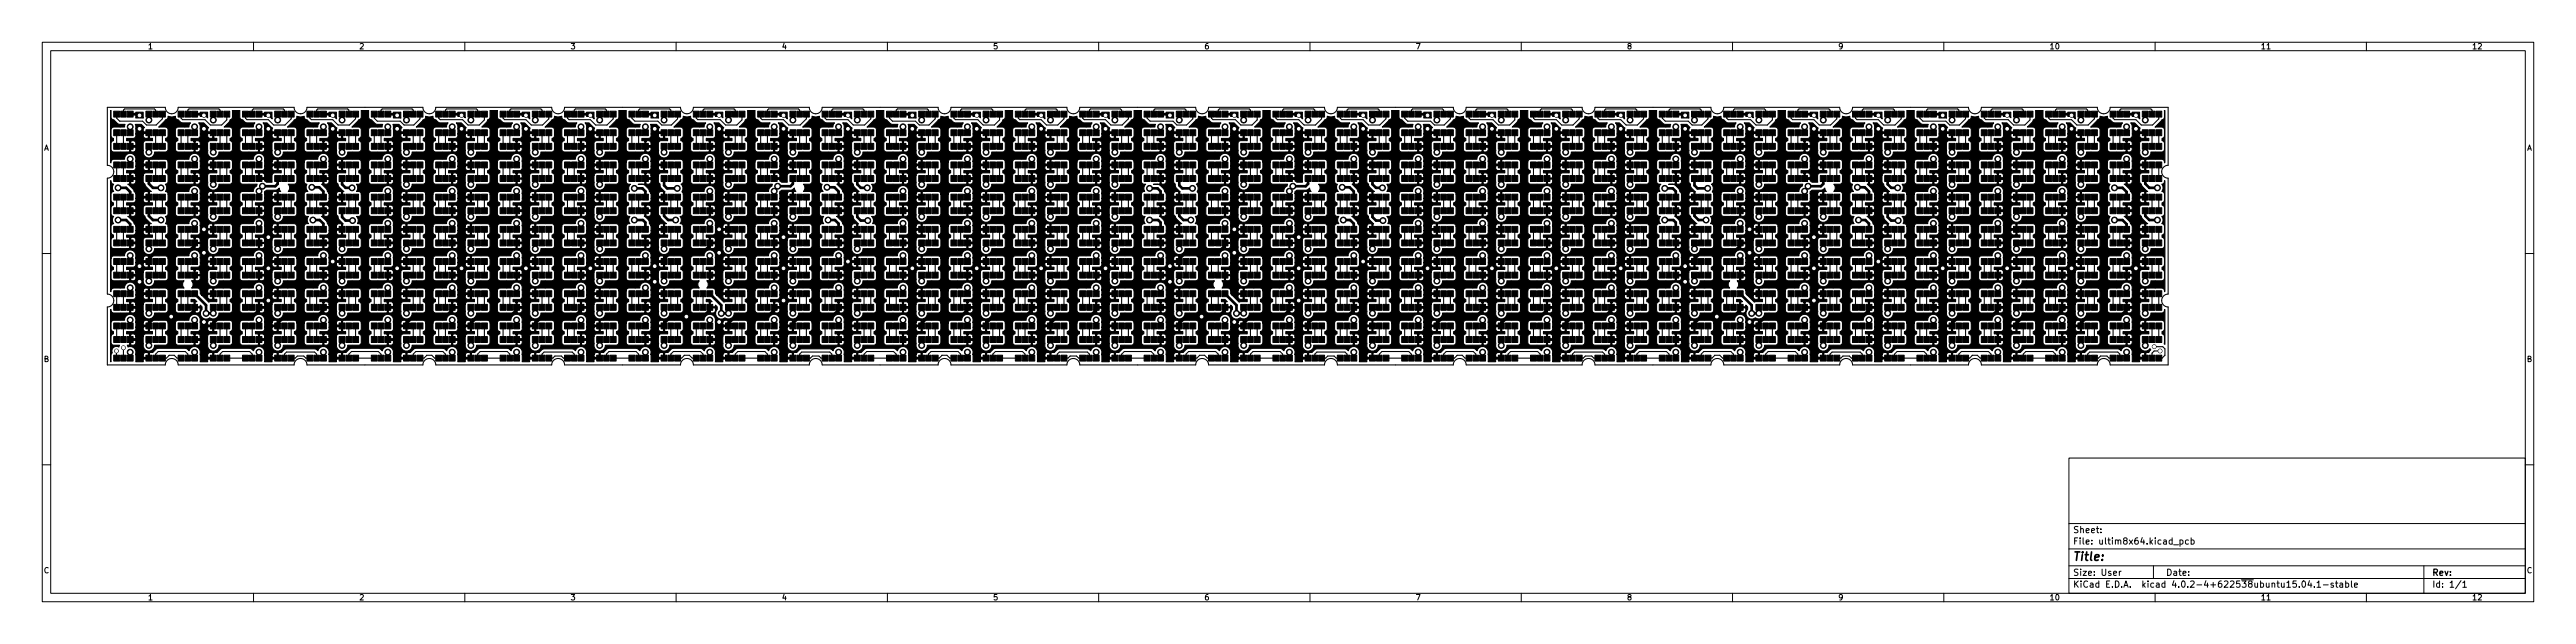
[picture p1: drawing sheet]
<svg xmlns="http://www.w3.org/2000/svg" width="610mm" height="152mm" viewBox="0 0 610 152" stroke-linecap="round" stroke-linejoin="round" font-family="sans-serif">
<defs><g id="words">
<text font-size="2.8" x="490.6" y="132.7">Title:</text>
<g font-size="2.1">
<text x="490.6" y="128.9">File: ultim8x64.kicad_pcb</text>
<text x="490.6" y="126.2">Sheet:</text>
<text x="490.6" y="136.2">Size: User</text>
<text x="512.6" y="136.2">Date:</text>
<text x="575.6" y="136.2">Rev:</text>
<text x="490.6" y="139">KiCad E.D.A. kicad 4.0.2-4+622538ubuntu15.04.1-stable</text>
<text x="575.6" y="139">Id: 1/1</text>
</g>
<g font-size="1.8">
<text x="35" y="11.6">1</text>
<text x="85" y="11.6">2</text>
<text x="135" y="11.6">3</text>
<text x="185" y="11.6">4</text>
<text x="235" y="11.6">5</text>
<text x="285" y="11.6">6</text>
<text x="335" y="11.6">7</text>
<text x="385" y="11.6">8</text>
<text x="435" y="11.6">9</text>
<text x="485" y="11.6">10</text>
<text x="535" y="11.6">11</text>
<text x="585" y="11.6">12</text>
<text x="10.3" y="35.6">A</text>
<text x="597.9" y="35.6">A</text>
<text x="10.3" y="85.7">B</text>
<text x="597.9" y="85.7">B</text>
<text x="10.3" y="135.6">C</text>
<text x="597.9" y="135.6">C</text>
<text x="35" y="142.1">1</text>
<text x="85" y="142.1">2</text>
<text x="135" y="142.1">3</text>
<text x="185" y="142.1">4</text>
<text x="235" y="142.1">5</text>
<text x="285" y="142.1">6</text>
<text x="335" y="142.1">7</text>
<text x="385" y="142.1">8</text>
<text x="435" y="142.1">9</text>
<text x="485" y="142.1">10</text>
<text x="535" y="142.1">11</text>
<text x="585" y="142.1">12</text>
</g>
</g></defs>
<g fill="none" stroke="#000" stroke-width=".24">
<path d="M10 10h589.6v132.4h-589.6zM12 12h585.6v128.4h-585.6zM60 10v2M110 10v2M160 10v2M210 10v2M260 10v2M310 10v2M360 10v2M410 10v2M460 10v2M510 10v2"/>
<path d="M560 10v2M10 60h2M597.6 60h2M10 110h2M489.6 108.4h108v32h-108zM597.6 110h2M489.6 136.9h108M489.6 133.9h108M489.6 129.9h108M489.6 123.9h108M497.2 125.9v.2M497.2 125.2v.1"/>
<path d="M501.5 135.2v1M502 135.2l-.5 .3M509.6 133.9v3M514.4 128.9h1.1M515.9 127.9l.4-.1 .3 .3-.1 .6h-.6M515.9 127.8v1.5M517.9 127.9l-.4-.1-.3 .3 .1 .6h.6M518.5 127.9l.5-.1 .2 .3-.1 .6h-.6M518.5 127.3v1.5M545 137.5h.1a.8 .8 0 0 1 .5 .7 .8 .8 0 0 1-.5 .8 1 1 0 0 1-.1-1.5zM546.5 137.4l-.3 1.1h.9M546.9 138v1"/>
<path d="M547.7 138.8v.2M548.3 137.9l.4-.4v1.5M548.3 139h.9M549.8 138.4h1.2M552.2 138h-.4l-.2 .2 .1 .2 .5 .1v.4h-.6M552.7 138h.5M552.9 137.5v1.3l.3 .2M553.7 138h.6l.1 1M554.4 138.3l-.5 .1-.2 .2 .2 .4 .5-.1M555.1 138h.4l.3 .3-.1 .6h-.6M555.1 137.5v1.5M556.5 137.5v1.3l.2 .2"/>
<path d="M557.2 138.5l.7-.2-.1-.3h-.4l-.2 .2v.7h.6M573.6 133.9v6.5M582.4 137.4l-1.3 1.9M582.8 137.9l.4-.4v1.5M582.8 139h.9M60 140.4v2M110 140.4v2M160 140.4v2M210 140.4v2M260 140.4v2M310 140.4v2M360 140.4v2"/>
<path d="M410 140.4v2M460 140.4v2M510 140.4v2M560 140.4v2"/>
</g>
<g fill="none" stroke="#000" stroke-width=".25">
<path d="M25.4 25.4h13.7v.1a1.52 1.52 0 0 0 1.6 1.4 1.52 1.52 0 0 0 1.5-1.5h27.4v.1a1.52 1.52 0 0 0 1.6 1.4 1.52 1.52 0 0 0 1.4-1.5h27.5v.1a1.52 1.52 0 0 0 1.6 1.4 1.52 1.52 0 0 0 1.4-1.5h27.5v.1a1.52 1.52 0 0 0 1.5 1.4 1.52 1.52 0 0 0 1.5-1.5h27.4v.1a1.52 1.52 0 0 0 1.6 1.4 1.52 1.52 0 0 0 1.5-1.5h27.4v.1a1.52 1.52 0 0 0 1.6 1.4 1.52 1.52 0 0 0 1.5-1.5h27.4v.1a1.52 1.52 0 0 0 1.6 1.4 1.52 1.52 0 0 0 1.4-1.5h27.5v.1a1.52 1.52 0 0 0 1.6 1.4 1.52 1.52 0 0 0 1.4-1.5h27.5v.1a1.52 1.52 0 0 0 1.5 1.4 1.52 1.52 0 0 0 1.5-1.5h27.4v.1a1.52 1.52 0 0 0 1.6 1.4 1.52 1.52 0 0 0 1.5-1.5h27.4v.1a1.52 1.52 0 0 0 1.6 1.4 1.52 1.52 0 0 0 1.5-1.5h27.4v.1a1.52 1.52 0 0 0 1.6 1.4 1.52 1.52 0 0 0 1.4-1.5h27.5v.1a1.52 1.52 0 0 0 1.6 1.4 1.52 1.52 0 0 0 1.4-1.5h27.5v.1a1.52 1.52 0 0 0 1.5 1.4 1.52 1.52 0 0 0 1.5-1.5h27.4v.1a1.52 1.52 0 0 0 1.6 1.4 1.52 1.52 0 0 0 1.5-1.5h27.4v.1a1.52 1.52 0 0 0 1.6 1.4 1.52 1.52 0 0 0 1.5-1.5h13.7v13.7a1.52 1.52 0 0 0-1.5 1.5 1.52 1.52 0 0 0 1.5 1.6v27.4h-.2a1.52 1.52 0 0 0-1.3 1.6 1.52 1.52 0 0 0 1.5 1.4v13.8h-13.7a1.52 1.52 0 0 0-1.6-1.6 1.52 1.52 0 0 0-1.5 1.6h-27.4v-.2a1.52 1.52 0 0 0-1.6-1.4 1.52 1.52 0 0 0-1.5 1.6h-27.4v-.2a1.52 1.52 0 0 0-1.6-1.4 1.52 1.52 0 0 0-1.4 1.6h-27.5v-.2a1.52 1.52 0 0 0-1.6-1.4 1.52 1.52 0 0 0-1.4 1.6h-27.5v-.2a1.52 1.52 0 0 0-1.5-1.4 1.52 1.52 0 0 0-1.5 1.6h-27.4v-.2a1.52 1.52 0 0 0-1.6-1.4 1.52 1.52 0 0 0-1.5 1.6h-27.4v-.2a1.52 1.52 0 0 0-1.6-1.4 1.52 1.52 0 0 0-1.5 1.6h-27.4v-.2a1.52 1.52 0 0 0-1.6-1.4 1.52 1.52 0 0 0-1.4 1.6h-27.5v-.2a1.52 1.52 0 0 0-1.6-1.4 1.52 1.52 0 0 0-1.4 1.6h-27.5v-.2a1.52 1.52 0 0 0-1.5-1.4 1.52 1.52 0 0 0-1.5 1.6h-27.4v-.2a1.52 1.52 0 0 0-1.6-1.4 1.52 1.52 0 0 0-1.5 1.6h-27.4v-.2a1.52 1.52 0 0 0-1.6-1.4 1.52 1.52 0 0 0-1.5 1.6h-27.4v-.2a1.52 1.52 0 0 0-1.6-1.4 1.52 1.52 0 0 0-1.4 1.6h-27.5v-.2a1.52 1.52 0 0 0-1.6-1.4 1.52 1.52 0 0 0-1.4 1.6h-27.5v-.2a1.52 1.52 0 0 0-1.5-1.4 1.52 1.52 0 0 0-1.5 1.6h-27.4v-.2a1.52 1.52 0 0 0-1.6-1.4 1.52 1.52 0 0 0-1.5 1.6h-13.7v-13.8a1.52 1.52 0 0 0 1.5-1.5 1.52 1.52 0 0 0-1.5-1.5v-27.4h.1a1.52 1.52 0 0 0 1.4-1.6 1.52 1.52 0 0 0-1.5-1.5zM27.6 27v1l.7 .7h5.5l.9 .9h2.3l1.4-1.5v-1.1M27.6 31.4v3.2M27.6 39v3.3M29.2 27v-.9l.3-.3h7.1l.2 .3v.9M29.2 31.4v3.2M29.2 39v3.3M36.8 31.4v3.2M36.8 39v3.3M38.4 31.4v3.2M38.4 39v3.3M42.9 27v1l.3 .3h5.3l1.3 1.3h2.7l1.2-1.2v-1.4"/>
<path d="M42.9 31.4v3.2M42.9 39v3.3M44.4 27v-.9l.3-.3h7.1l.3 .3v.9M44.4 31.4v3.2M44.4 39v3.3M52.1 31.4v3.2M52.1 39v3.3M53.7 31.4v3.2M53.7 39v3.3M58.1 27v1l.3 .3h5.1l1.3 1.3h2.6l1.5-1.5v-1.1M58.1 31.4v3.2M58.1 39v3.3"/>
<path d="M59.7 27v-.9l.3-.3h7l.3 .3v.9M59.7 31.4v3.2M59.7 39v3.3M67.3 31.4v3.2M67.3 39v3.3M68.9 31.4v3.2M68.9 39v3.3M73.3 27v1l.4 .3h5l1.3 1.3h2.7l1.4-1.5v-1.1M73.3 31.4v3.2M73.3 39v3.3M74.9 27v-.9l.3-.3h7.1l.2 .3v.9M74.9 31.4v3.2"/>
<path d="M74.9 39v3.3M82.5 31.4v3.2M82.5 39v3.3M84.1 31.4v3.2M84.1 39v3.3M88.6 27v1l.7 .7h5.4l.9 .9h2.3l1.5-1.5v-1.1M88.6 31.4v3.2M88.6 39v3.3M90.2 27v-.9l.2-.3h7.1l.3 .3v.9M90.2 31.4v3.2M90.2 39v3.3M97.8 31.4v3.2"/>
<path d="M97.8 39v3.3M99.4 31.4v3.2M99.4 39v3.3M103.8 27v1l.4 .3h5.3l1.2 1.3h2.7l1.2-1.2v-1.4M103.8 31.4v3.2M103.8 39v3.3M105.4 27v-.9l.3-.3h7.1l.2 .3v.9M105.4 31.4v3.2M105.4 39v3.3M113 31.4v3.2M113 39v3.3M114.6 31.4v3.2"/>
<path d="M114.6 39v3.3M119.1 27v1l.3 .3h5.1l1.2 1.3h2.7l1.5-1.5v-1.1M119.1 31.4v3.2M119.1 39v3.3M120.6 27v-.9l.3-.3h7.1l.3 .3v.9M120.6 31.4v3.2M120.6 39v3.3M128.3 31.4v3.2M128.3 39v3.3M129.9 31.4v3.2M129.9 39v3.3M134.3 27v1l.3 .3h5.1l1.3 1.3h2.6l1.5-1.5v-1.1"/>
<path d="M134.3 31.4v3.2M134.3 39v3.3M135.9 27v-.9l.3-.3h7l.3 .3v.9M135.9 31.4v3.2M135.9 39v3.3M143.5 31.4v3.2M143.5 39v3.3M145.1 31.4v3.2M145.1 39v3.3M149.5 27v1l.7 .7h5.5l.9 .9h2.3l1.4-1.5v-1.1M149.5 31.4v3.2M149.5 39v3.3"/>
<path d="M151.1 27v-.9l.3-.3h7.1l.2 .3v.9M151.1 31.4v3.2M151.1 39v3.3M158.7 31.4v3.2M158.7 39v3.3M160.3 31.4v3.2M160.3 39v3.3M164.8 27v1l.3 .3h5.3l1.3 1.3h2.7l1.2-1.2v-1.4M164.8 31.4v3.2M164.8 39v3.3M166.4 27v-.9l.2-.3h7.1l.3 .3v.9M166.4 31.4v3.2"/>
<path d="M166.4 39v3.3M174 31.4v3.2M174 39v3.3M175.6 31.4v3.2M175.6 39v3.3M180 27v1l.4 .3h5l1.3 1.3h2.7l1.4-1.5v-1.1M180 31.4v3.2M180 39v3.3M181.6 27v-.9l.3-.3h7.1l.2 .3v.9M181.6 31.4v3.2M181.6 39v3.3M189.2 31.4v3.2"/>
<path d="M189.2 39v3.3M190.8 31.4v3.2M190.8 39v3.3M195.3 27v1l.3 .3h5.1l1.2 1.3h2.7l1.5-1.5v-1.1M195.3 31.4v3.2M195.3 39v3.3M196.8 27v-.9l.3-.3h7.1l.3 .3v.9M196.8 31.4v3.2M196.8 39v3.3M204.5 31.4v3.2M204.5 39v3.3M206.1 31.4v3.2"/>
<path d="M206.1 39v3.3M210.5 27v1l.7 .7h5.4l1 .9h2.2l1.5-1.5v-1.1M210.5 31.4v3.2M210.5 39v3.3M212.1 27v-.9l.3-.3h7l.3 .3v.9M212.1 31.4v3.2M212.1 39v3.3M219.7 31.4v3.2M219.7 39v3.3M221.3 31.4v3.2M221.3 39v3.3M225.7 27v1l.4 .3h5.3l1.3 1.3h2.6l1.2-1.2v-1.4"/>
<path d="M225.7 31.4v3.2M225.7 39v3.3M227.3 27v-.9l.3-.3h7.1l.2 .3v.9M227.3 31.4v3.2M227.3 39v3.3M234.9 31.4v3.2M234.9 39v3.3M236.5 31.4v3.2M236.5 39v3.3M241 27v1l.3 .3h5.1l1.2 1.3h2.7l1.5-1.5v-1.1M241 31.4v3.2M241 39v3.3"/>
<path d="M242.6 27v-.9l.2-.3h7.1l.3 .3v.9M242.6 31.4v3.2M242.6 39v3.3M250.2 31.4v3.2M250.2 39v3.3M251.8 31.4v3.2M251.8 39v3.3M256.2 27v1l.4 .3h5l1.3 1.3h2.7l1.4-1.5v-1.1M256.2 31.4v3.2M256.2 39v3.3M257.8 27v-.9l.3-.3h7.1l.2 .3v.9M257.8 31.4v3.2"/>
<path d="M257.8 39v3.3M265.4 31.4v3.2M265.4 39v3.3M267 31.4v3.2M267 39v3.3M271.4 27v1l.8 .7h5.4l.9 .9h2.3l1.5-1.5v-1.1M271.4 31.4v3.2M271.4 39v3.3M273 27v-.9l.3-.3h7.1l.3 .3v.9M273 31.4v3.2M273 39v3.3M280.7 31.4v3.2"/>
<path d="M280.7 39v3.3M282.3 31.4v3.2M282.3 39v3.3M286.7 27v1l.3 .3h5.4l1.2 1.3h2.7l1.2-1.2v-1.4M286.7 31.4v3.2M286.7 39v3.3M288.3 27v-.9l.3-.3h7l.3 .3v.9M288.3 31.4v3.2M288.3 39v3.3M295.9 31.4v3.2M295.9 39v3.3M297.5 31.4v3.2"/>
<path d="M297.5 39v3.3M301.9 27v1l.4 .3h5l1.3 1.3h2.7l1.5-1.5v-1.1M301.9 31.4v3.2M301.9 39v3.3M303.5 27v-.9l.3-.3h7.1l.2 .3v.9M303.5 31.4v3.2M303.5 39v3.3M311.1 31.4v3.2M311.1 39v3.3M312.8 31.4v3.2M312.8 39v3.3M317.2 27v1l.3 .3h5.1l1.2 1.3h2.7l1.5-1.5v-1.1"/>
<path d="M317.2 31.4v3.2M317.2 39v3.3M318.8 27v-.9l.2-.3h7.1l.3 .3v.9M318.8 31.4v3.2M318.8 39v3.3M326.4 31.4v3.2M326.4 39v3.3M328 31.4v3.2M328 39v3.3M332.4 27v1l.7 .7h5.5l.9 .9h2.3l1.4-1.5v-1.1M332.4 31.4v3.2M332.4 39v3.3"/>
<path d="M334 27v-.9l.3-.3h7.1l.2 .3v.9M334 31.4v3.2M334 39v3.3M341.6 31.4v3.2M341.6 39v3.3M343.2 31.4v3.2M343.2 39v3.3M347.6 27v1l.4 .3h5.3l1.3 1.3h2.7l1.2-1.2v-1.4M347.6 31.4v3.2M347.6 39v3.3M349.2 27v-.9l.3-.3h7.1l.3 .3v.9M349.2 31.4v3.2"/>
<path d="M349.2 39v3.3M356.9 31.4v3.2M356.9 39v3.3M358.5 31.4v3.2M358.5 39v3.3M362.9 27v1l.3 .3h5.1l1.3 1.3h2.6l1.5-1.5v-1.1M362.9 31.4v3.2M362.9 39v3.3M364.5 27v-.9l.3-.3h7l.3 .3v.9M364.5 31.4v3.2M364.5 39v3.3M372.1 31.4v3.2"/>
<path d="M372.1 39v3.3M373.7 31.4v3.2M373.7 39v3.3M378.1 27v1l.4 .3h5l1.3 1.3h2.7l1.5-1.5v-1.1M378.1 31.4v3.2M378.1 39v3.3M379.7 27v-.9l.3-.3h7.1l.2 .3v.9M379.7 31.4v3.2M379.7 39v3.3M387.3 31.4v3.2M387.3 39v3.3M389 31.4v3.2"/>
<path d="M389 39v3.3M393.4 27v1l.7 .7h5.4l.9 .9h2.3l1.5-1.5v-1.1M393.4 31.4v3.2M393.4 39v3.3M395 27v-.9l.2-.3h7.1l.3 .3v.9M395 31.4v3.2M395 39v3.3M402.6 31.4v3.2M402.6 39v3.3M404.2 31.4v3.2M404.2 39v3.3M408.6 27v1l.4 .3h5.3l1.2 1.3h2.7l1.2-1.2v-1.4"/>
<path d="M408.6 31.4v3.2M408.6 39v3.3M410.2 27v-.9l.3-.3h7.1l.2 .3v.9M410.2 31.4v3.2M410.2 39v3.3M417.8 31.4v3.2M417.8 39v3.3M419.4 31.4v3.2M419.4 39v3.3M423.8 27v1l.4 .3h5.1l1.2 1.3h2.7l1.5-1.5v-1.1M423.8 31.4v3.2M423.8 39v3.3"/>
<path d="M425.4 27v-.9l.3-.3h7.1l.3 .3v.9M425.4 31.4v3.2M425.4 39v3.3M433.1 31.4v3.2M433.1 39v3.3M434.7 31.4v3.2M434.7 39v3.3M439.1 27v1l.3 .3h5.1l1.3 1.3h2.6l1.5-1.5v-1.1M439.1 31.4v3.2M439.1 39v3.3M440.7 27v-.9l.3-.3h7l.3 .3v.9M440.7 31.4v3.2"/>
<path d="M440.7 39v3.3M448.3 31.4v3.2M448.3 39v3.3M449.9 31.4v3.2M449.9 39v3.3M454.3 27v1l.7 .7h5.5l.9 .9h2.3l1.5-1.5v-1.1M454.3 31.4v3.2M454.3 39v3.3M455.9 27v-.9l.3-.3h7.1l.2 .3v.9M455.9 31.4v3.2M455.9 39v3.3M463.5 31.4v3.2"/>
<path d="M463.5 39v3.3M465.2 31.4v3.2M465.2 39v3.3M469.6 27v1l.3 .3h5.3l1.3 1.3h2.7l1.2-1.2v-1.4M469.6 31.4v3.2M469.6 39v3.3M471.2 27v-.9l.2-.3h7.1l.3 .3v.9M471.2 31.4v3.2M471.2 39v3.3M478.8 31.4v3.2M478.8 39v3.3M480.4 31.4v3.2"/>
<path d="M480.4 39v3.3M484.8 27v1l.4 .3h5l1.3 1.3h2.7l1.4-1.5v-1.1M484.8 31.4v3.2M484.8 39v3.3M486.4 27v-.9l.3-.3h7.1l.2 .3v.9M486.4 31.4v3.2M486.4 39v3.3M494 31.4v3.2M494 39v3.3M495.6 31.4v3.2M495.6 39v3.3M500 27v1l.4 .3h5.1l1.2 1.3h2.7l1.5-1.5v-1.1"/>
<path d="M500 31.4v3.2M500 39v3.3M501.6 27v-.9l.3-.3h7.1l.3 .3v.9M501.6 31.4v3.2M501.6 39v3.3M509.3 31.4v3.2M509.3 39v3.3M510.9 31.4v3.2M510.9 39v3.3M27.6 46.6v3.3M27.6 54.3v3.2M29.2 46.6v3.3"/>
<path d="M29.2 54.3v3.2M36.8 46.6v3.3M36.8 54.3v3.2M38.4 46.6v3.3M38.4 54.3v3.2M42.9 46.6v3.3M42.9 54.3v3.2M44.4 46.6v3.3M44.4 54.3v3.2M52.1 46.6v3.3M52.1 54.3v3.2M53.7 46.6v3.3"/>
<path d="M53.7 54.3v3.2M58.1 46.6v3.3M58.1 54.3v3.2M59.7 46.6v3.3M59.7 54.3v3.2M67.3 46.6v3.3M67.3 54.3v3.2M68.9 46.6v3.3M68.9 54.3v3.2M73.3 46.6v3.3M73.3 54.3v3.2M74.9 46.6v3.3"/>
<path d="M74.9 54.3v3.2M82.5 46.6v3.3M82.5 54.3v3.2M84.1 46.6v3.3M84.1 54.3v3.2M88.6 46.6v3.3M88.6 54.3v3.2M90.2 46.6v3.3M90.2 54.3v3.2M97.8 46.6v3.3M97.8 54.3v3.2M99.4 46.6v3.3"/>
<path d="M99.4 54.3v3.2M103.8 46.6v3.3M103.8 54.3v3.2M105.4 46.6v3.3M105.4 54.3v3.2M113 46.6v3.3M113 54.3v3.2M114.6 46.6v3.3M114.6 54.3v3.2M119.1 46.6v3.3M119.1 54.3v3.2M120.6 46.6v3.3"/>
<path d="M120.6 54.3v3.2M128.3 46.6v3.3M128.3 54.3v3.2M129.9 46.6v3.3M129.9 54.3v3.2M134.3 46.6v3.3M134.3 54.3v3.2M135.9 46.6v3.3M135.9 54.3v3.2M143.5 46.6v3.3M143.5 54.3v3.2M145.1 46.6v3.3"/>
<path d="M145.1 54.3v3.2M149.5 46.6v3.3M149.5 54.3v3.2M151.1 46.6v3.3M151.1 54.3v3.2M158.7 46.6v3.3M158.7 54.3v3.2M160.3 46.6v3.3M160.3 54.3v3.2M164.8 46.6v3.3M164.8 54.3v3.2M166.4 46.6v3.3"/>
<path d="M166.4 54.3v3.2M174 46.6v3.3M174 54.3v3.2M175.6 46.6v3.3M175.6 54.3v3.2M180 46.6v3.3M180 54.3v3.2M181.6 46.6v3.3M181.6 54.3v3.2M189.2 46.6v3.3M189.2 54.3v3.2M190.8 46.6v3.3"/>
<path d="M190.8 54.3v3.2M195.3 46.6v3.3M195.3 54.3v3.2M196.8 46.6v3.3M196.8 54.3v3.2M204.5 46.6v3.3M204.5 54.3v3.2M206.1 46.6v3.3M206.1 54.3v3.2M210.5 46.6v3.3M210.5 54.3v3.2M212.1 46.6v3.3"/>
<path d="M212.1 54.3v3.2M219.7 46.6v3.3M219.7 54.3v3.2M221.3 46.6v3.3M221.3 54.3v3.2M225.7 46.6v3.3M225.7 54.3v3.2M227.3 46.6v3.3M227.3 54.3v3.2M234.9 46.6v3.3M234.9 54.3v3.2M236.5 46.6v3.3"/>
<path d="M236.5 54.3v3.2M241 46.6v3.3M241 54.3v3.2M242.6 46.6v3.3M242.6 54.3v3.2M250.2 46.6v3.3M250.2 54.3v3.2M251.8 46.6v3.3M251.8 54.3v3.2M256.2 46.6v3.3M256.2 54.3v3.2M257.8 46.6v3.3"/>
<path d="M257.8 54.3v3.2M265.4 46.6v3.3M265.4 54.3v3.2M267 46.6v3.3M267 54.3v3.2M271.4 46.6v3.3M271.4 54.3v3.2M273 46.6v3.3M273 54.3v3.2M280.7 46.6v3.3M280.7 54.3v3.2M282.3 46.6v3.3"/>
<path d="M282.3 54.3v3.2M286.7 46.6v3.3M286.7 54.3v3.2M288.3 46.6v3.3M288.3 54.3v3.2M295.9 46.6v3.3M295.9 54.3v3.2M297.5 46.6v3.3M297.5 54.3v3.2M301.9 46.6v3.3M301.9 54.3v3.2M303.5 46.6v3.3"/>
<path d="M303.5 54.3v3.2M311.1 46.6v3.3M311.1 54.3v3.2M312.8 46.6v3.3M312.8 54.3v3.2M317.2 46.6v3.3M317.2 54.3v3.2M318.8 46.6v3.3M318.8 54.3v3.2M326.4 46.6v3.3M326.4 54.3v3.2M328 46.6v3.3"/>
<path d="M328 54.3v3.2M332.4 46.6v3.3M332.4 54.3v3.2M334 46.6v3.3M334 54.3v3.2M341.6 46.6v3.3M341.6 54.3v3.2M343.2 46.6v3.3M343.2 54.3v3.2M347.6 46.6v3.3M347.6 54.3v3.2M349.2 46.6v3.3"/>
<path d="M349.2 54.3v3.2M356.9 46.6v3.3M356.9 54.3v3.2M358.5 46.6v3.3M358.5 54.3v3.2M362.9 46.6v3.3M362.9 54.3v3.2M364.5 46.6v3.3M364.5 54.3v3.2M372.1 46.6v3.3M372.1 54.3v3.2M373.7 46.6v3.3"/>
<path d="M373.7 54.3v3.2M378.1 46.6v3.3M378.1 54.3v3.2M379.7 46.6v3.3M379.7 54.3v3.2M387.3 46.6v3.3M387.3 54.3v3.2M389 46.6v3.3M389 54.3v3.2M393.4 46.6v3.3M393.4 54.3v3.2M395 46.6v3.3"/>
<path d="M395 54.3v3.2M402.6 46.6v3.3M402.6 54.3v3.2M404.2 46.6v3.3M404.2 54.3v3.2M408.6 46.6v3.3M408.6 54.3v3.2M410.2 46.6v3.3M410.2 54.3v3.2M417.8 46.6v3.3M417.8 54.3v3.2M419.4 46.6v3.3"/>
<path d="M419.4 54.3v3.2M423.8 46.6v3.3M423.8 54.3v3.2M425.4 46.6v3.3M425.4 54.3v3.2M433.1 46.6v3.3M433.1 54.3v3.2M434.7 46.6v3.3M434.7 54.3v3.2M439.1 46.6v3.3M439.1 54.3v3.2M440.7 46.6v3.3"/>
<path d="M440.7 54.3v3.2M448.3 46.6v3.3M448.3 54.3v3.2M449.9 46.6v3.3M449.9 54.3v3.2M454.3 46.6v3.3M454.3 54.3v3.2M455.9 46.6v3.3M455.9 54.3v3.2M463.5 46.6v3.3M463.5 54.3v3.2M465.2 46.6v3.3"/>
<path d="M465.2 54.3v3.2M469.6 46.6v3.3M469.6 54.3v3.2M471.2 46.6v3.3M471.2 54.3v3.2M478.8 46.6v3.3M478.8 54.3v3.2M480.4 46.6v3.3M480.4 54.3v3.2M484.8 46.6v3.3M484.8 54.3v3.2M486.4 46.6v3.3"/>
<path d="M486.4 54.3v3.2M494 46.6v3.3M494 54.3v3.2M495.6 46.6v3.3M495.6 54.3v3.2M500 46.6v3.3M500 54.3v3.2M501.6 46.6v3.3M501.6 54.3v3.2M509.3 46.6v3.3M509.3 54.3v3.2M510.9 46.6v3.3"/>
<path d="M510.9 54.3v3.2M27.6 61.9v3.2M27.6 69.5v3.2M27.6 77.1v3.3M29.2 61.9v3.2M29.2 69.5v3.2M29.2 77.1v3.3M36.8 61.9v3.2M36.8 69.5v3.2M36.8 77.1v3.3M38.4 61.9v3.2M38.4 69.5v3.2"/>
<path d="M38.4 77.1v3.3M42.9 61.9v3.2M42.9 69.5v3.2M42.9 77.1v3.3M44.4 61.9v3.2M44.4 69.5v3.2M44.4 77.1v3.3M52.1 61.9v3.2M52.1 69.5v3.2M52.1 77.1v3.3M53.7 61.9v3.2M53.7 69.5v3.2"/>
<path d="M53.7 77.1v3.3M58.1 61.9v3.2M58.1 69.5v3.2M58.1 77.1v3.3M59.7 61.9v3.2M59.7 69.5v3.2M59.7 77.1v3.3M67.3 61.9v3.2M67.3 69.5v3.2M67.3 77.1v3.3M68.9 61.9v3.2M68.9 69.5v3.2"/>
<path d="M68.9 77.1v3.3M73.3 61.9v3.2M73.3 69.5v3.2M73.3 77.1v3.3M74.9 61.9v3.2M74.9 69.5v3.2M74.9 77.1v3.3M82.5 61.9v3.2M82.5 69.5v3.2M82.5 77.1v3.3M84.1 61.9v3.2M84.1 69.5v3.2"/>
<path d="M84.1 77.1v3.3M88.6 61.9v3.2M88.6 69.5v3.2M88.6 77.1v3.3M90.2 61.9v3.2M90.2 69.5v3.2M90.2 77.1v3.3M97.8 61.9v3.2M97.8 69.5v3.2M97.8 77.1v3.3M99.4 61.9v3.2M99.4 69.5v3.2"/>
<path d="M99.4 77.1v3.3M103.8 61.9v3.2M103.8 69.5v3.2M103.8 77.1v3.3M105.4 61.9v3.2M105.4 69.5v3.2M105.4 77.1v3.3M113 61.9v3.2M113 69.5v3.2M113 77.1v3.3M114.6 61.9v3.2M114.6 69.5v3.2"/>
<path d="M114.6 77.1v3.3M119.1 61.9v3.2M119.1 69.5v3.2M119.1 77.1v3.3M120.6 61.9v3.2M120.6 69.5v3.2M120.6 77.1v3.3M128.3 61.9v3.2M128.3 69.5v3.2M128.3 77.1v3.3M129.9 61.9v3.2M129.9 69.5v3.2"/>
<path d="M129.9 77.1v3.3M134.3 61.9v3.2M134.3 69.5v3.2M134.3 77.1v3.3M135.9 61.9v3.2M135.9 69.5v3.2M135.9 77.1v3.3M143.5 61.9v3.2M143.5 69.5v3.2M143.5 77.1v3.3M145.1 61.9v3.2M145.1 69.5v3.2"/>
<path d="M145.1 77.1v3.3M149.5 61.9v3.2M149.5 69.5v3.2M149.5 77.1v3.3M151.1 61.9v3.2M151.1 69.5v3.2M151.1 77.1v3.3M158.7 61.9v3.2M158.7 69.5v3.2M158.7 77.1v3.3M160.3 61.9v3.2M160.3 69.5v3.2"/>
<path d="M160.3 77.1v3.3M164.8 61.9v3.2M164.8 69.5v3.2M164.8 77.1v3.3M166.4 61.9v3.2M166.4 69.5v3.2M166.4 77.1v3.3M174 61.9v3.2M174 69.5v3.2M174 77.1v3.3M175.6 61.9v3.2M175.6 69.5v3.2"/>
<path d="M175.6 77.1v3.3M180 61.9v3.2M180 69.5v3.2M180 77.1v3.3M181.6 61.9v3.2M181.6 69.5v3.2M181.6 77.1v3.3M189.2 61.9v3.2M189.2 69.5v3.2M189.2 77.1v3.3M190.8 61.9v3.2M190.8 69.5v3.2"/>
<path d="M190.8 77.1v3.3M195.3 61.9v3.2M195.3 69.5v3.2M195.3 77.1v3.3M196.8 61.9v3.2M196.8 69.5v3.2M196.8 77.1v3.3M204.5 61.9v3.2M204.5 69.5v3.2M204.5 77.1v3.3M206.1 61.9v3.2M206.1 69.5v3.2"/>
<path d="M206.1 77.1v3.3M210.5 61.9v3.2M210.5 69.5v3.2M210.5 77.1v3.3M212.1 61.9v3.2M212.1 69.5v3.2M212.1 77.1v3.3M219.7 61.9v3.2M219.7 69.5v3.2M219.7 77.1v3.3M221.3 61.9v3.2M221.3 69.5v3.2"/>
<path d="M221.3 77.1v3.3M225.7 61.9v3.2M225.7 69.5v3.2M225.7 77.1v3.3M227.3 61.9v3.2M227.3 69.5v3.2M227.3 77.1v3.3M234.9 61.9v3.2M234.9 69.5v3.2M234.9 77.1v3.3M236.5 61.9v3.2M236.5 69.5v3.2"/>
<path d="M236.5 77.1v3.3M241 61.9v3.2M241 69.5v3.2M241 77.1v3.3M242.6 61.9v3.2M242.6 69.5v3.2M242.6 77.1v3.3M250.2 61.9v3.2M250.2 69.5v3.2M250.2 77.1v3.3M251.8 61.9v3.2M251.8 69.5v3.2"/>
<path d="M251.8 77.1v3.3M256.2 61.9v3.2M256.2 69.5v3.2M256.2 77.1v3.3M257.8 61.9v3.2M257.8 69.5v3.2M257.8 77.1v3.3M265.4 61.9v3.2M265.4 69.5v3.2M265.4 77.1v3.3M267 61.9v3.2M267 69.5v3.2"/>
<path d="M267 77.1v3.3M271.4 61.9v3.2M271.4 69.5v3.2M271.4 77.1v3.3M273 61.9v3.2M273 69.5v3.2M273 77.1v3.3M280.7 61.9v3.2M280.7 69.5v3.2M280.7 77.1v3.3M282.3 61.9v3.2M282.3 69.5v3.2"/>
<path d="M282.3 77.1v3.3M286.7 61.9v3.2M286.7 69.5v3.2M286.7 77.1v3.3M288.3 61.9v3.2M288.3 69.5v3.2M288.3 77.1v3.3M295.9 61.9v3.2M295.9 69.5v3.2M295.9 77.1v3.3M297.5 61.9v3.2M297.5 69.5v3.2"/>
<path d="M297.5 77.1v3.3M301.9 61.9v3.2M301.9 69.5v3.2M301.9 77.1v3.3M303.5 61.9v3.2M303.5 69.5v3.2M303.5 77.1v3.3M311.1 61.9v3.2M311.1 69.5v3.2M311.1 77.1v3.3M312.8 61.9v3.2M312.8 69.5v3.2"/>
<path d="M312.8 77.1v3.3M317.2 61.9v3.2M317.2 69.5v3.2M317.2 77.1v3.3M318.8 61.9v3.2M318.8 69.5v3.2M318.8 77.1v3.3M326.4 61.9v3.2M326.4 69.5v3.2M326.4 77.1v3.3M328 61.9v3.2M328 69.5v3.2"/>
<path d="M328 77.1v3.3M332.4 61.9v3.2M332.4 69.5v3.2M332.4 77.1v3.3M334 61.9v3.2M334 69.5v3.2M334 77.1v3.3M341.6 61.9v3.2M341.6 69.5v3.2M341.6 77.1v3.3M343.2 61.9v3.2M343.2 69.5v3.2"/>
<path d="M343.2 77.1v3.3M347.6 61.9v3.2M347.6 69.5v3.2M347.6 77.1v3.3M349.2 61.9v3.2M349.2 69.5v3.2M349.2 77.1v3.3M356.9 61.9v3.2M356.9 69.5v3.2M356.9 77.1v3.3M358.5 61.9v3.2M358.5 69.5v3.2"/>
<path d="M358.5 77.1v3.3M362.9 61.9v3.2M362.9 69.5v3.2M362.9 77.1v3.3M364.5 61.9v3.2M364.5 69.5v3.2M364.5 77.1v3.3M372.1 61.9v3.2M372.1 69.5v3.2M372.1 77.1v3.3M373.7 61.9v3.2M373.7 69.5v3.2"/>
<path d="M373.7 77.1v3.3M378.1 61.9v3.2M378.1 69.5v3.2M378.1 77.1v3.3M379.7 61.9v3.2M379.7 69.5v3.2M379.7 77.1v3.3M387.3 61.9v3.2M387.3 69.5v3.2M387.3 77.1v3.3M389 61.9v3.2M389 69.5v3.2"/>
<path d="M389 77.1v3.3M393.4 61.9v3.2M393.4 69.5v3.2M393.4 77.1v3.3M395 61.9v3.2M395 69.5v3.2M395 77.1v3.3M402.6 61.9v3.2M402.6 69.5v3.2M402.6 77.1v3.3M404.2 61.9v3.2M404.2 69.5v3.2"/>
<path d="M404.2 77.1v3.3M408.6 61.9v3.2M408.6 69.5v3.2M408.6 77.1v3.3M410.2 61.9v3.2M410.2 69.5v3.2M410.2 77.1v3.3M417.8 61.9v3.2M417.8 69.5v3.2M417.8 77.1v3.3M419.4 61.9v3.2M419.4 69.5v3.2"/>
<path d="M419.4 77.1v3.3M423.8 61.9v3.2M423.8 69.5v3.2M423.8 77.1v3.3M425.4 61.9v3.2M425.4 69.5v3.2M425.4 77.1v3.3M433.1 61.9v3.2M433.1 69.5v3.2M433.1 77.1v3.3M434.7 61.9v3.2M434.7 69.5v3.2"/>
<path d="M434.7 77.1v3.3M439.1 61.9v3.2M439.1 69.5v3.2M439.1 77.1v3.3M440.7 61.9v3.2M440.7 69.5v3.2M440.7 77.1v3.3M448.3 61.9v3.2M448.3 69.5v3.2M448.3 77.1v3.3M449.9 61.9v3.2M449.9 69.5v3.2"/>
<path d="M449.9 77.1v3.3M454.3 61.9v3.2M454.3 69.5v3.2M454.3 77.1v3.3M455.9 61.9v3.2M455.9 69.5v3.2M455.9 77.1v3.3M463.5 61.9v3.2M463.5 69.5v3.2M463.5 77.1v3.3M465.2 61.9v3.2M465.2 69.5v3.2"/>
<path d="M465.2 77.1v3.3M469.6 61.9v3.2M469.6 69.5v3.2M469.6 77.1v3.3M471.2 61.9v3.2M471.2 69.5v3.2M471.2 77.1v3.3M478.8 61.9v3.2M478.8 69.5v3.2M478.8 77.1v3.3M480.4 61.9v3.2M480.4 69.5v3.2"/>
<path d="M480.4 77.1v3.3M484.8 61.9v3.2M484.8 69.5v3.2M484.8 77.1v3.3M486.4 61.9v3.2M486.4 69.5v3.2M486.4 77.1v3.3M494 61.9v3.2M494 69.5v3.2M494 77.1v3.3M495.6 61.9v3.2M495.6 69.5v3.2"/>
<path d="M495.6 77.1v3.3M500 61.9v3.2M500 69.5v3.2M500 77.1v3.3M501.6 61.9v3.2M501.6 69.5v3.2M501.6 77.1v3.3M509.3 61.9v3.2M509.3 69.5v3.2M509.3 77.1v3.3M510.9 61.9v3.2M510.9 69.5v3.2"/>
<path d="M510.9 77.1v3.3M27.6 83.1v1.6M29.2 82.3v2.4M36.8 84.7v-.9l.6-.6h6.4l.6 .6v.9M38.4 84.7h1l.6-.6h1.2l.7 .6h1M52.1 84.7v-.9l.6-.6h6.4l.6 .6v.9M53.7 84.7h4.4M67.3 84.7v-.9l.5-.5h6.6l.5 .5v.9M68.9 84.7h1l.5-.4h1.5l.5 .4h.9M82.5 84.7v-.9l.7-.6h6.3l.7 .6v.9M84.1 84.7h4.5M97.8 84.7v-.9l.6-.6h6.4l.6 .6v.9"/>
<path d="M99.4 84.7h.9l.7-.6h1.2l.7 .6h.9M113 84.7v-.9l.6-.6h6.4l.6 .6v.9M114.6 84.7h4.5M128.3 84.7v-.9l.5-.5h6.6l.5 .5v.9M129.9 84.7h.9l.5-.4h1.5l.5 .4h1M143.5 84.7v-.9l.6-.6h6.4l.6 .6v.9M145.1 84.7h4.4M158.7 84.7v-.9l.7-.6h6.4l.6 .6v.9M160.3 84.7h1l.6-.6h1.2l.7 .6h1M174 84.7v-.9l.6-.6h6.4l.6 .6v.9M175.6 84.7h4.4M189.2 84.7v-.9l.5-.5h6.7l.4 .5v.9"/>
<path d="M190.8 84.7h1l.5-.4h1.5l.5 .4h1M204.5 84.7v-.9l.6-.6h6.4l.6 .6v.9M206.1 84.7h4.4M219.7 84.7v-.9l.6-.6h6.4l.6 .6v.9M221.3 84.7h1l.6-.6h1.2l.7 .6h.9M234.9 84.7v-.9l.7-.6h6.4l.6 .6v.9M236.5 84.7h4.5M250.2 84.7v-.9l.5-.5h6.6l.5 .5v.9M251.8 84.7h.9l.5-.4h1.6l.5 .4h.9M265.4 84.7v-.9l.7-.6h6.3l.6 .6v.9M267 84.7h4.4M280.7 84.7v-.9l.6-.6h6.4l.6 .6v.9"/>
<path d="M282.3 84.7h.9l.6-.6h1.3l.6 .6h1M295.9 84.7v-.9l.6-.6h6.4l.6 .6v.9M297.5 84.7h4.4M311.1 84.7v-.9l.5-.5h6.7l.5 .5v.9M312.8 84.7h.9l.5-.4h1.5l.5 .4h1M326.4 84.7v-.9l.6-.6h6.4l.6 .6v.9M328 84.7h4.4M341.6 84.7v-.9l.6-.6h6.4l.6 .6v.9M343.2 84.7h1l.6-.6h1.2l.7 .6h.9M356.9 84.7v-.9l.6-.6h6.4l.6 .6v.9M358.5 84.7h4.4M372.1 84.7v-.9l.5-.5h6.6l.5 .5v.9"/>
<path d="M373.7 84.7h1l.5-.4h1.5l.5 .4h.9M387.3 84.7v-.9l.7-.6h6.4l.6 .6v.9M393.3 84.7h-4.3M402.6 84.7v-.9l.6-.6h6.4l.6 .6v.9M404.2 84.7h.9l.7-.6h1.2l.7 .6h.9M417.8 84.7v-.9l.6-.6h6.4l.6 .6v.9M419.4 84.7h4.4M433.1 84.7v-.9l.5-.5h6.6l.5 .5v.9M434.7 84.7h.9l.5-.4h1.5l.5 .4h1M448.3 84.7v-.9l.6-.6h6.4l.6 .6v.9M449.9 84.7h4.4M463.5 84.7v-.9l.7-.6h6.4l.6 .6v.9"/>
<path d="M465.2 84.7h.9l.6-.6h1.2l.7 .6h1M478.8 84.7v-.9l.6-.6h6.4l.6 .6v.9M480.4 84.7h4.4M494 84.7v-.9l.5-.5h6.7l.4 .5v.9M495.6 84.7h1l.5-.4h1.5l.5 .4h.9M509.8 82h2l.5 .6v1.5l-.7 .6h-.7M511.2 83.1h-1.4l-.5 .5v1.1"/>
</g>
<g fill="#000" stroke="#000" stroke-width=".24">
<path d="M26.9 38.3h1.4v1.4h-1.4zM26.9 33.9h1.4v1.4h-1.4zM26.9 30.7h1.4v1.4h-1.4zM26.9 26.3h1.4v1.4h-1.4zM28.6 33.9h1.3v1.4h-1.3zM28.6 38.3h1.3v1.4h-1.3zM28.6 26.3h1.3v1.4h-1.3zM28.6 30.7h1.3v1.4h-1.3zM30.1 38.3h1.4v1.4h-1.4zM30.1 33.9h1.4v1.4h-1.4zM30.1 30.7h1.4v1.4h-1.4zM30.1 26.3h1.4v1.4h-1.4z"/>
<path d="M34.5 26.3h1.4v1.4h-1.4zM34.5 30.7h1.4v1.4h-1.4zM34.5 33.9h1.4v1.4h-1.4zM34.5 38.3h1.4v1.4h-1.4zM36.2 30.7h1.3v1.4h-1.3zM36.2 26.3h1.3v1.4h-1.3zM36.2 38.3h1.3v1.4h-1.3zM36.2 33.9h1.3v1.4h-1.3zM37.7 26.3h1.4v1.4h-1.4zM37.7 30.7h1.4v1.4h-1.4zM37.7 33.9h1.4v1.4h-1.4zM37.7 38.3h1.4v1.4h-1.4z"/>
<path d="M42.2 38.3h1.4v1.4h-1.4zM42.2 33.9h1.4v1.4h-1.4zM42.2 30.7h1.4v1.4h-1.4zM42.2 26.3h1.4v1.4h-1.4zM43.8 33.9h1.3v1.4h-1.3zM43.8 38.3h1.3v1.4h-1.3zM43.8 26.3h1.3v1.4h-1.3zM43.8 30.7h1.3v1.4h-1.3zM45.3 38.3h1.4v1.4h-1.4zM45.3 33.9h1.4v1.4h-1.4zM45.3 30.7h1.4v1.4h-1.4zM45.3 26.3h1.4v1.4h-1.4z"/>
<path d="M49.8 26.3h1.4v1.4h-1.4zM49.8 30.7h1.4v1.4h-1.4zM49.8 33.9h1.4v1.4h-1.4zM49.8 38.3h1.4v1.4h-1.4zM51.4 30.7h1.3v1.4h-1.3zM51.4 26.3h1.3v1.4h-1.3zM51.4 38.3h1.3v1.4h-1.3zM51.4 33.9h1.3v1.4h-1.3zM53 26.3h1.4v1.4h-1.4zM53 30.7h1.4v1.4h-1.4zM53 33.9h1.4v1.4h-1.4zM53 38.3h1.4v1.4h-1.4z"/>
<path d="M57.4 38.3h1.4v1.4h-1.4zM57.4 33.9h1.4v1.4h-1.4zM57.4 30.7h1.4v1.4h-1.4zM57.4 26.3h1.4v1.4h-1.4zM59 33.9h1.3v1.4h-1.3zM59 38.3h1.3v1.4h-1.3zM59 26.3h1.3v1.4h-1.3zM59 30.7h1.3v1.4h-1.3zM60.6 38.3h1.4v1.4h-1.4zM60.6 33.9h1.4v1.4h-1.4zM60.6 30.7h1.4v1.4h-1.4zM60.6 26.3h1.4v1.4h-1.4z"/>
<path d="M65 26.3h1.4v1.4h-1.4zM65 30.7h1.4v1.4h-1.4zM65 33.9h1.4v1.4h-1.4zM65 38.3h1.4v1.4h-1.4zM66.7 30.7h1.3v1.4h-1.3zM66.7 26.3h1.3v1.4h-1.3zM66.7 38.3h1.3v1.4h-1.3zM66.7 33.9h1.3v1.4h-1.3zM68.2 26.3h1.4v1.4h-1.4zM68.2 30.7h1.4v1.4h-1.4zM68.2 33.9h1.4v1.4h-1.4zM68.2 38.3h1.4v1.4h-1.4z"/>
<path d="M72.6 38.3h1.4v1.4h-1.4zM72.6 33.9h1.4v1.4h-1.4zM72.6 30.7h1.4v1.4h-1.4zM72.6 26.3h1.4v1.4h-1.4zM74.3 33.9h1.3v1.4h-1.3zM74.3 38.3h1.3v1.4h-1.3zM74.3 26.3h1.3v1.4h-1.3zM74.3 30.7h1.3v1.4h-1.3zM75.8 38.3h1.4v1.4h-1.4zM75.8 33.9h1.4v1.4h-1.4zM75.8 30.7h1.4v1.4h-1.4zM75.8 26.3h1.4v1.4h-1.4z"/>
<path d="M80.3 26.3h1.4v1.4h-1.4zM80.3 30.7h1.4v1.4h-1.4zM80.3 33.9h1.4v1.4h-1.4zM80.3 38.3h1.4v1.4h-1.4zM81.9 30.7h1.3v1.4h-1.3zM81.9 26.3h1.3v1.4h-1.3zM81.9 38.3h1.3v1.4h-1.3zM81.9 33.9h1.3v1.4h-1.3zM83.4 26.3h1.4v1.4h-1.4zM83.4 30.7h1.4v1.4h-1.4zM83.4 33.9h1.4v1.4h-1.4zM83.4 38.3h1.4v1.4h-1.4z"/>
<path d="M87.9 38.3h1.4v1.4h-1.4zM87.9 33.9h1.4v1.4h-1.4zM87.9 30.7h1.4v1.4h-1.4zM87.9 26.3h1.4v1.4h-1.4zM89.5 33.9h1.3v1.4h-1.3zM89.5 38.3h1.3v1.4h-1.3zM89.5 26.3h1.3v1.4h-1.3zM89.5 30.7h1.3v1.4h-1.3zM91.1 38.3h1.4v1.4h-1.4zM91.1 33.9h1.4v1.4h-1.4zM91.1 30.7h1.4v1.4h-1.4zM91.1 26.3h1.4v1.4h-1.4z"/>
<path d="M95.5 26.3h1.4v1.4h-1.4zM95.5 30.7h1.4v1.4h-1.4zM95.5 33.9h1.4v1.4h-1.4zM95.5 38.3h1.4v1.4h-1.4zM97.1 30.7h1.3v1.4h-1.3zM97.1 26.3h1.3v1.4h-1.3zM97.1 38.3h1.3v1.4h-1.3zM97.1 33.9h1.3v1.4h-1.3zM98.7 26.3h1.4v1.4h-1.4zM98.7 30.7h1.4v1.4h-1.4zM98.7 33.9h1.4v1.4h-1.4zM98.7 38.3h1.4v1.4h-1.4z"/>
<path d="M103.1 38.3h1.4v1.4h-1.4zM103.1 33.9h1.4v1.4h-1.4zM103.1 30.7h1.4v1.4h-1.4zM103.1 26.3h1.4v1.4h-1.4zM104.8 33.9h1.3v1.4h-1.3zM104.8 38.3h1.3v1.4h-1.3zM104.8 26.3h1.3v1.4h-1.3zM104.8 30.7h1.3v1.4h-1.3zM106.3 38.3h1.4v1.4h-1.4zM106.3 33.9h1.4v1.4h-1.4zM106.3 30.7h1.4v1.4h-1.4zM106.3 26.3h1.4v1.4h-1.4z"/>
<path d="M110.7 26.3h1.4v1.4h-1.4zM110.7 30.7h1.4v1.4h-1.4zM110.7 33.9h1.4v1.4h-1.4zM110.7 38.3h1.4v1.4h-1.4zM112.4 30.7h1.3v1.4h-1.3zM112.4 26.3h1.3v1.4h-1.3zM112.4 38.3h1.3v1.4h-1.3zM112.4 33.9h1.3v1.4h-1.3zM113.9 26.3h1.4v1.4h-1.4zM113.9 30.7h1.4v1.4h-1.4zM113.9 33.9h1.4v1.4h-1.4zM113.9 38.3h1.4v1.4h-1.4z"/>
<path d="M118.4 38.3h1.4v1.4h-1.4zM118.4 33.9h1.4v1.4h-1.4zM118.4 30.7h1.4v1.4h-1.4zM118.4 26.3h1.4v1.4h-1.4zM120 33.9h1.3v1.4h-1.3zM120 38.3h1.3v1.4h-1.3zM120 26.3h1.3v1.4h-1.3zM120 30.7h1.3v1.4h-1.3zM121.5 38.3h1.4v1.4h-1.4zM121.5 33.9h1.4v1.4h-1.4zM121.5 30.7h1.4v1.4h-1.4zM121.5 26.3h1.4v1.4h-1.4z"/>
<path d="M126 26.3h1.4v1.4h-1.4zM126 30.7h1.4v1.4h-1.4zM126 33.9h1.4v1.4h-1.4zM126 38.3h1.4v1.4h-1.4zM127.6 30.7h1.3v1.4h-1.3zM127.6 26.3h1.3v1.4h-1.3zM127.6 38.3h1.3v1.4h-1.3zM127.6 33.9h1.3v1.4h-1.3zM129.2 26.3h1.4v1.4h-1.4zM129.2 30.7h1.4v1.4h-1.4zM129.2 33.9h1.4v1.4h-1.4zM129.2 38.3h1.4v1.4h-1.4z"/>
<path d="M133.6 38.3h1.4v1.4h-1.4zM133.6 33.9h1.4v1.4h-1.4zM133.6 30.7h1.4v1.4h-1.4zM133.6 26.3h1.4v1.4h-1.4zM135.2 33.9h1.3v1.4h-1.3zM135.2 38.3h1.3v1.4h-1.3zM135.2 26.3h1.3v1.4h-1.3zM135.2 30.7h1.3v1.4h-1.3zM136.8 38.3h1.4v1.4h-1.4zM136.8 33.9h1.4v1.4h-1.4zM136.8 30.7h1.4v1.4h-1.4zM136.8 26.3h1.4v1.4h-1.4z"/>
<path d="M141.2 26.3h1.4v1.4h-1.4zM141.2 30.7h1.4v1.4h-1.4zM141.2 33.9h1.4v1.4h-1.4zM141.2 38.3h1.4v1.4h-1.4zM142.9 30.7h1.3v1.4h-1.3zM142.9 26.3h1.3v1.4h-1.3zM142.9 38.3h1.3v1.4h-1.3zM142.9 33.9h1.3v1.4h-1.3zM144.4 26.3h1.4v1.4h-1.4zM144.4 30.7h1.4v1.4h-1.4zM144.4 33.9h1.4v1.4h-1.4zM144.4 38.3h1.4v1.4h-1.4z"/>
<path d="M148.8 38.3h1.4v1.4h-1.4zM148.8 33.9h1.4v1.4h-1.4zM148.8 30.7h1.4v1.4h-1.4zM148.8 26.3h1.4v1.4h-1.4zM150.5 33.9h1.3v1.4h-1.3zM150.5 38.3h1.3v1.4h-1.3zM150.5 26.3h1.3v1.4h-1.3zM150.5 30.7h1.3v1.4h-1.3zM152 38.3h1.4v1.4h-1.4zM152 33.9h1.4v1.4h-1.4zM152 30.7h1.4v1.4h-1.4zM152 26.3h1.4v1.4h-1.4z"/>
<path d="M156.5 26.3h1.4v1.4h-1.4zM156.5 30.7h1.4v1.4h-1.4zM156.5 33.9h1.4v1.4h-1.4zM156.5 38.3h1.4v1.4h-1.4zM158.1 30.7h1.3v1.4h-1.3zM158.1 26.3h1.3v1.4h-1.3zM158.1 38.3h1.3v1.4h-1.3zM158.1 33.9h1.3v1.4h-1.3zM159.6 26.3h1.4v1.4h-1.4zM159.6 30.7h1.4v1.4h-1.4zM159.6 33.9h1.4v1.4h-1.4zM159.6 38.3h1.4v1.4h-1.4z"/>
<path d="M164.1 38.3h1.4v1.4h-1.4zM164.1 33.9h1.4v1.4h-1.4zM164.1 30.7h1.4v1.4h-1.4zM164.1 26.3h1.4v1.4h-1.4zM165.7 33.9h1.3v1.4h-1.3zM165.7 38.3h1.3v1.4h-1.3zM165.7 26.3h1.3v1.4h-1.3zM165.7 30.7h1.3v1.4h-1.3zM167.3 38.3h1.4v1.4h-1.4zM167.3 33.9h1.4v1.4h-1.4zM167.3 30.7h1.4v1.4h-1.4zM167.3 26.3h1.4v1.4h-1.4z"/>
<path d="M171.7 26.3h1.4v1.4h-1.4zM171.7 30.7h1.4v1.4h-1.4zM171.7 33.9h1.4v1.4h-1.4zM171.7 38.3h1.4v1.4h-1.4zM173.3 30.7h1.3v1.4h-1.3zM173.3 26.3h1.3v1.4h-1.3zM173.3 38.3h1.3v1.4h-1.3zM173.3 33.9h1.3v1.4h-1.3zM174.9 26.3h1.4v1.4h-1.4zM174.9 30.7h1.4v1.4h-1.4zM174.9 33.9h1.4v1.4h-1.4zM174.9 38.3h1.4v1.4h-1.4z"/>
<path d="M179.3 38.3h1.4v1.4h-1.4zM179.3 33.9h1.4v1.4h-1.4zM179.3 30.7h1.4v1.4h-1.4zM179.3 26.3h1.4v1.4h-1.4zM181 33.9h1.3v1.4h-1.3zM181 38.3h1.3v1.4h-1.3zM181 26.3h1.3v1.4h-1.3zM181 30.7h1.3v1.4h-1.3zM182.5 38.3h1.4v1.4h-1.4zM182.5 33.9h1.4v1.4h-1.4zM182.5 30.7h1.4v1.4h-1.4zM182.5 26.3h1.4v1.4h-1.4z"/>
<path d="M186.9 26.3h1.4v1.4h-1.4zM186.9 30.7h1.4v1.4h-1.4zM186.9 33.9h1.4v1.4h-1.4zM186.9 38.3h1.4v1.4h-1.4zM188.6 30.7h1.3v1.4h-1.3zM188.6 26.3h1.3v1.4h-1.3zM188.6 38.3h1.3v1.4h-1.3zM188.6 33.9h1.3v1.4h-1.3zM190.1 26.3h1.4v1.4h-1.4zM190.1 30.7h1.4v1.4h-1.4zM190.1 33.9h1.4v1.4h-1.4zM190.1 38.3h1.4v1.4h-1.4z"/>
<path d="M194.6 38.3h1.4v1.4h-1.4zM194.6 33.9h1.4v1.4h-1.4zM194.6 30.7h1.4v1.4h-1.4zM194.6 26.3h1.4v1.4h-1.4zM196.2 33.9h1.3v1.4h-1.3zM196.2 38.3h1.3v1.4h-1.3zM196.2 26.3h1.3v1.4h-1.3zM196.2 30.7h1.3v1.4h-1.3zM197.7 38.3h1.4v1.4h-1.4zM197.7 33.9h1.4v1.4h-1.4zM197.7 30.7h1.4v1.4h-1.4zM197.7 26.3h1.4v1.4h-1.4z"/>
<path d="M202.2 26.3h1.4v1.4h-1.4zM202.2 30.7h1.4v1.4h-1.4zM202.2 33.9h1.4v1.4h-1.4zM202.2 38.3h1.4v1.4h-1.4zM203.8 30.7h1.3v1.4h-1.3zM203.8 26.3h1.3v1.4h-1.3zM203.8 38.3h1.3v1.4h-1.3zM203.8 33.9h1.3v1.4h-1.3zM205.4 26.3h1.4v1.4h-1.4zM205.4 30.7h1.4v1.4h-1.4zM205.4 33.9h1.4v1.4h-1.4zM205.4 38.3h1.4v1.4h-1.4z"/>
<path d="M209.8 38.3h1.4v1.4h-1.4zM209.8 33.9h1.4v1.4h-1.4zM209.8 30.7h1.4v1.4h-1.4zM209.8 26.3h1.4v1.4h-1.4zM211.4 33.9h1.3v1.4h-1.3zM211.4 38.3h1.3v1.4h-1.3zM211.4 26.3h1.3v1.4h-1.3zM211.4 30.7h1.3v1.4h-1.3zM213 38.3h1.4v1.4h-1.4zM213 33.9h1.4v1.4h-1.4zM213 30.7h1.4v1.4h-1.4zM213 26.3h1.4v1.4h-1.4z"/>
<path d="M217.4 26.3h1.4v1.4h-1.4zM217.4 30.7h1.4v1.4h-1.4zM217.4 33.9h1.4v1.4h-1.4zM217.4 38.3h1.4v1.4h-1.4zM219.1 30.7h1.3v1.4h-1.3zM219.1 26.3h1.3v1.4h-1.3zM219.1 38.3h1.3v1.4h-1.3zM219.1 33.9h1.3v1.4h-1.3zM220.6 26.3h1.4v1.4h-1.4zM220.6 30.7h1.4v1.4h-1.4zM220.6 33.9h1.4v1.4h-1.4zM220.6 38.3h1.4v1.4h-1.4z"/>
<path d="M225 38.3h1.4v1.4h-1.4zM225 33.9h1.4v1.4h-1.4zM225 30.7h1.4v1.4h-1.4zM225 26.3h1.4v1.4h-1.4zM226.7 33.9h1.3v1.4h-1.3zM226.7 38.3h1.3v1.4h-1.3zM226.7 26.3h1.3v1.4h-1.3zM226.7 30.7h1.3v1.4h-1.3zM228.2 38.3h1.4v1.4h-1.4zM228.2 33.9h1.4v1.4h-1.4zM228.2 30.7h1.4v1.4h-1.4zM228.2 26.3h1.4v1.4h-1.4z"/>
<path d="M232.7 26.3h1.4v1.4h-1.4zM232.7 30.7h1.4v1.4h-1.4zM232.7 33.9h1.4v1.4h-1.4zM232.7 38.3h1.4v1.4h-1.4zM234.3 30.7h1.3v1.4h-1.3zM234.3 26.3h1.3v1.4h-1.3zM234.3 38.3h1.3v1.4h-1.3zM234.3 33.9h1.3v1.4h-1.3zM235.8 26.3h1.4v1.4h-1.4zM235.8 30.7h1.4v1.4h-1.4zM235.8 33.9h1.4v1.4h-1.4zM235.8 38.3h1.4v1.4h-1.4z"/>
<path d="M240.3 38.3h1.4v1.4h-1.4zM240.3 33.9h1.4v1.4h-1.4zM240.3 30.7h1.4v1.4h-1.4zM240.3 26.3h1.4v1.4h-1.4zM241.9 33.9h1.3v1.4h-1.3zM241.9 38.3h1.3v1.4h-1.3zM241.9 26.3h1.3v1.4h-1.3zM241.9 30.7h1.3v1.4h-1.3zM243.5 38.3h1.4v1.4h-1.4zM243.5 33.9h1.4v1.4h-1.4zM243.5 30.7h1.4v1.4h-1.4zM243.5 26.3h1.4v1.4h-1.4z"/>
<path d="M247.9 26.3h1.4v1.4h-1.4zM247.9 30.7h1.4v1.4h-1.4zM247.9 33.9h1.4v1.4h-1.4zM247.9 38.3h1.4v1.4h-1.4zM249.5 30.7h1.3v1.4h-1.3zM249.5 26.3h1.3v1.4h-1.3zM249.5 38.3h1.3v1.4h-1.3zM249.5 33.9h1.3v1.4h-1.3zM251.1 26.3h1.4v1.4h-1.4zM251.1 30.7h1.4v1.4h-1.4zM251.1 33.9h1.4v1.4h-1.4zM251.1 38.3h1.4v1.4h-1.4z"/>
<path d="M255.5 38.3h1.4v1.4h-1.4zM255.5 33.9h1.4v1.4h-1.4zM255.5 30.7h1.4v1.4h-1.4zM255.5 26.3h1.4v1.4h-1.4zM257.2 33.9h1.3v1.4h-1.3zM257.2 38.3h1.3v1.4h-1.3zM257.2 26.3h1.3v1.4h-1.3zM257.2 30.7h1.3v1.4h-1.3zM258.7 38.3h1.4v1.4h-1.4zM258.7 33.9h1.4v1.4h-1.4zM258.7 30.7h1.4v1.4h-1.4zM258.7 26.3h1.4v1.4h-1.4z"/>
<path d="M263.1 26.3h1.4v1.4h-1.4zM263.1 30.7h1.4v1.4h-1.4zM263.1 33.9h1.4v1.4h-1.4zM263.1 38.3h1.4v1.4h-1.4zM264.8 30.7h1.3v1.4h-1.3zM264.8 26.3h1.3v1.4h-1.3zM264.8 38.3h1.3v1.4h-1.3zM264.8 33.9h1.3v1.4h-1.3zM266.3 26.3h1.4v1.4h-1.4zM266.3 30.7h1.4v1.4h-1.4zM266.3 33.9h1.4v1.4h-1.4zM266.3 38.3h1.4v1.4h-1.4z"/>
<path d="M270.7 38.3h1.5v1.4h-1.5zM270.7 33.9h1.5v1.4h-1.5zM270.7 30.7h1.5v1.4h-1.5zM270.7 26.3h1.5v1.4h-1.5zM272.4 33.9h1.3v1.4h-1.3zM272.4 38.3h1.3v1.4h-1.3zM272.4 26.3h1.3v1.4h-1.3zM272.4 30.7h1.3v1.4h-1.3zM273.9 38.3h1.5v1.4h-1.5zM273.9 33.9h1.5v1.4h-1.5zM273.9 30.7h1.5v1.4h-1.5zM273.9 26.3h1.5v1.4h-1.5z"/>
<path d="M278.4 26.3h1.4v1.4h-1.4zM278.4 30.7h1.4v1.4h-1.4zM278.4 33.9h1.4v1.4h-1.4zM278.4 38.3h1.4v1.4h-1.4zM280 30.7h1.3v1.4h-1.3zM280 26.3h1.3v1.4h-1.3zM280 38.3h1.3v1.4h-1.3zM280 33.9h1.3v1.4h-1.3zM281.6 26.3h1.4v1.4h-1.4zM281.6 30.7h1.4v1.4h-1.4zM281.6 33.9h1.4v1.4h-1.4zM281.6 38.3h1.4v1.4h-1.4z"/>
<path d="M286 30.7h1.4v1.4h-1.4zM286 26.3h1.4v1.4h-1.4zM286 38.3h1.4v1.4h-1.4zM286 33.9h1.4v1.4h-1.4zM287.6 26.3h1.3v1.4h-1.3zM287.6 30.7h1.3v1.4h-1.3zM287.6 33.9h1.3v1.4h-1.3zM287.6 38.3h1.3v1.4h-1.3zM289.2 30.7h1.4v1.4h-1.4zM289.2 26.3h1.4v1.4h-1.4zM289.2 38.3h1.4v1.4h-1.4zM289.2 33.9h1.4v1.4h-1.4z"/>
<path d="M293.6 33.9h1.4v1.4h-1.4zM293.6 38.3h1.4v1.4h-1.4zM293.6 26.3h1.4v1.4h-1.4zM293.6 30.7h1.4v1.4h-1.4zM295.3 38.3h1.3v1.4h-1.3zM295.3 33.9h1.3v1.4h-1.3zM295.3 30.7h1.3v1.4h-1.3zM295.3 26.3h1.3v1.4h-1.3zM296.8 33.9h1.4v1.4h-1.4zM296.8 38.3h1.4v1.4h-1.4zM296.8 26.3h1.4v1.4h-1.4zM296.8 30.7h1.4v1.4h-1.4z"/>
<path d="M301.2 30.7h1.4v1.4h-1.4zM301.2 26.3h1.4v1.4h-1.4zM301.2 38.3h1.4v1.4h-1.4zM301.2 33.9h1.4v1.4h-1.4zM302.9 26.3h1.3v1.4h-1.3zM302.9 30.7h1.3v1.4h-1.3zM302.9 33.9h1.3v1.4h-1.3zM302.9 38.3h1.3v1.4h-1.3zM304.4 30.7h1.4v1.4h-1.4zM304.4 26.3h1.4v1.4h-1.4zM304.4 38.3h1.4v1.4h-1.4zM304.4 33.9h1.4v1.4h-1.4z"/>
<path d="M308.8 33.9h1.5v1.4h-1.5zM308.8 38.3h1.5v1.4h-1.5zM308.8 26.3h1.5v1.4h-1.5zM308.8 30.7h1.5v1.4h-1.5zM310.5 38.3h1.3v1.4h-1.3zM310.5 33.9h1.3v1.4h-1.3zM310.5 30.7h1.3v1.4h-1.3zM310.5 26.3h1.3v1.4h-1.3zM312 33.9h1.5v1.4h-1.5zM312 38.3h1.5v1.4h-1.5zM312 26.3h1.5v1.4h-1.5zM312 30.7h1.5v1.4h-1.5z"/>
<path d="M316.5 30.7h1.4v1.4h-1.4zM316.5 26.3h1.4v1.4h-1.4zM316.5 38.3h1.4v1.4h-1.4zM316.5 33.9h1.4v1.4h-1.4zM318.1 26.3h1.3v1.4h-1.3zM318.1 30.7h1.3v1.4h-1.3zM318.1 33.9h1.3v1.4h-1.3zM318.1 38.3h1.3v1.4h-1.3zM319.7 30.7h1.4v1.4h-1.4zM319.7 26.3h1.4v1.4h-1.4zM319.7 38.3h1.4v1.4h-1.4zM319.7 33.9h1.4v1.4h-1.4z"/>
<path d="M324.1 33.9h1.4v1.4h-1.4zM324.1 38.3h1.4v1.4h-1.4zM324.1 26.3h1.4v1.4h-1.4zM324.1 30.7h1.4v1.4h-1.4zM325.7 38.3h1.3v1.4h-1.3zM325.7 33.9h1.3v1.4h-1.3zM325.7 30.7h1.3v1.4h-1.3zM325.7 26.3h1.3v1.4h-1.3zM327.3 33.9h1.4v1.4h-1.4zM327.3 38.3h1.4v1.4h-1.4zM327.3 26.3h1.4v1.4h-1.4zM327.3 30.7h1.4v1.4h-1.4z"/>
<path d="M331.7 30.7h1.4v1.4h-1.4zM331.7 26.3h1.4v1.4h-1.4zM331.7 38.3h1.4v1.4h-1.4zM331.7 33.9h1.4v1.4h-1.4zM333.4 26.3h1.3v1.4h-1.3zM333.4 30.7h1.3v1.4h-1.3zM333.4 33.9h1.3v1.4h-1.3zM333.4 38.3h1.3v1.4h-1.3zM334.9 30.7h1.4v1.4h-1.4zM334.9 26.3h1.4v1.4h-1.4zM334.9 38.3h1.4v1.4h-1.4zM334.9 33.9h1.4v1.4h-1.4z"/>
<path d="M339.3 33.9h1.4v1.4h-1.4zM339.3 38.3h1.4v1.4h-1.4zM339.3 26.3h1.4v1.4h-1.4zM339.3 30.7h1.4v1.4h-1.4zM341 38.3h1.3v1.4h-1.3zM341 33.9h1.3v1.4h-1.3zM341 30.7h1.3v1.4h-1.3zM341 26.3h1.3v1.4h-1.3zM342.5 33.9h1.4v1.4h-1.4zM342.5 38.3h1.4v1.4h-1.4zM342.5 26.3h1.4v1.4h-1.4zM342.5 30.7h1.4v1.4h-1.4z"/>
<path d="M346.9 30.7h1.5v1.4h-1.5zM346.9 26.3h1.5v1.4h-1.5zM346.9 38.3h1.5v1.4h-1.5zM346.9 33.9h1.5v1.4h-1.5zM348.6 26.3h1.3v1.4h-1.3zM348.6 30.7h1.3v1.4h-1.3zM348.6 33.9h1.3v1.4h-1.3zM348.6 38.3h1.3v1.4h-1.3zM350.1 30.7h1.5v1.4h-1.5zM350.1 26.3h1.5v1.4h-1.5zM350.1 38.3h1.5v1.4h-1.5zM350.1 33.9h1.5v1.4h-1.5z"/>
<path d="M354.6 33.9h1.4v1.4h-1.4zM354.6 38.3h1.4v1.4h-1.4zM354.6 26.3h1.4v1.4h-1.4zM354.6 30.7h1.4v1.4h-1.4zM356.2 38.3h1.3v1.4h-1.3zM356.2 33.9h1.3v1.4h-1.3zM356.2 30.7h1.3v1.4h-1.3zM356.2 26.3h1.3v1.4h-1.3zM357.8 33.9h1.4v1.4h-1.4zM357.8 38.3h1.4v1.4h-1.4zM357.8 26.3h1.4v1.4h-1.4zM357.8 30.7h1.4v1.4h-1.4z"/>
<path d="M362.2 30.7h1.4v1.4h-1.4zM362.2 26.3h1.4v1.4h-1.4zM362.2 38.3h1.4v1.4h-1.4zM362.2 33.9h1.4v1.4h-1.4zM363.8 26.3h1.3v1.4h-1.3zM363.8 30.7h1.3v1.4h-1.3zM363.8 33.9h1.3v1.4h-1.3zM363.8 38.3h1.3v1.4h-1.3zM365.4 30.7h1.4v1.4h-1.4zM365.4 26.3h1.4v1.4h-1.4zM365.4 38.3h1.4v1.4h-1.4zM365.4 33.9h1.4v1.4h-1.4z"/>
<path d="M369.8 33.9h1.4v1.4h-1.4zM369.8 38.3h1.4v1.4h-1.4zM369.8 26.3h1.4v1.4h-1.4zM369.8 30.7h1.4v1.4h-1.4zM371.5 38.3h1.3v1.4h-1.3zM371.5 33.9h1.3v1.4h-1.3zM371.5 30.7h1.3v1.4h-1.3zM371.5 26.3h1.3v1.4h-1.3zM373 33.9h1.4v1.4h-1.4zM373 38.3h1.4v1.4h-1.4zM373 26.3h1.4v1.4h-1.4zM373 30.7h1.4v1.4h-1.4z"/>
<path d="M377.4 30.7h1.4v1.4h-1.4zM377.4 26.3h1.4v1.4h-1.4zM377.4 38.3h1.4v1.4h-1.4zM377.4 33.9h1.4v1.4h-1.4zM379.1 26.3h1.3v1.4h-1.3zM379.1 30.7h1.3v1.4h-1.3zM379.1 33.9h1.3v1.4h-1.3zM379.1 38.3h1.3v1.4h-1.3zM380.6 30.7h1.4v1.4h-1.4zM380.6 26.3h1.4v1.4h-1.4zM380.6 38.3h1.4v1.4h-1.4zM380.6 33.9h1.4v1.4h-1.4z"/>
<path d="M385 33.9h1.5v1.4h-1.5zM385 38.3h1.5v1.4h-1.5zM385 26.3h1.5v1.4h-1.5zM385 30.7h1.5v1.4h-1.5zM386.7 38.3h1.3v1.4h-1.3zM386.7 33.9h1.3v1.4h-1.3zM386.7 30.7h1.3v1.4h-1.3zM386.7 26.3h1.3v1.4h-1.3zM388.2 33.9h1.5v1.4h-1.5zM388.2 38.3h1.5v1.4h-1.5zM388.2 26.3h1.5v1.4h-1.5zM388.2 30.7h1.5v1.4h-1.5z"/>
<path d="M392.7 30.7h1.4v1.4h-1.4zM392.7 26.3h1.4v1.4h-1.4zM392.7 38.3h1.4v1.4h-1.4zM392.7 33.9h1.4v1.4h-1.4zM394.3 26.3h1.3v1.4h-1.3zM394.3 30.7h1.3v1.4h-1.3zM394.3 33.9h1.3v1.4h-1.3zM394.3 38.3h1.3v1.4h-1.3zM395.9 30.7h1.4v1.4h-1.4zM395.9 26.3h1.4v1.4h-1.4zM395.9 38.3h1.4v1.4h-1.4zM395.9 33.9h1.4v1.4h-1.4z"/>
<path d="M400.3 33.9h1.4v1.4h-1.4zM400.3 38.3h1.4v1.4h-1.4zM400.3 26.3h1.4v1.4h-1.4zM400.3 30.7h1.4v1.4h-1.4zM401.9 38.3h1.3v1.4h-1.3zM401.9 33.9h1.3v1.4h-1.3zM401.9 30.7h1.3v1.4h-1.3zM401.9 26.3h1.3v1.4h-1.3zM403.5 33.9h1.4v1.4h-1.4zM403.5 38.3h1.4v1.4h-1.4zM403.5 26.3h1.4v1.4h-1.4zM403.5 30.7h1.4v1.4h-1.4z"/>
<path d="M407.9 30.7h1.4v1.4h-1.4zM407.9 26.3h1.4v1.4h-1.4zM407.9 38.3h1.4v1.4h-1.4zM407.9 33.9h1.4v1.4h-1.4zM409.6 26.3h1.3v1.4h-1.3zM409.6 30.7h1.3v1.4h-1.3zM409.6 33.9h1.3v1.4h-1.3zM409.6 38.3h1.3v1.4h-1.3zM411.1 30.7h1.4v1.4h-1.4zM411.1 26.3h1.4v1.4h-1.4zM411.1 38.3h1.4v1.4h-1.4zM411.1 33.9h1.4v1.4h-1.4z"/>
<path d="M415.5 33.9h1.4v1.4h-1.4zM415.5 38.3h1.4v1.4h-1.4zM415.5 26.3h1.4v1.4h-1.4zM415.5 30.7h1.4v1.4h-1.4zM417.2 38.3h1.3v1.4h-1.3zM417.2 33.9h1.3v1.4h-1.3zM417.2 30.7h1.3v1.4h-1.3zM417.2 26.3h1.3v1.4h-1.3zM418.7 33.9h1.4v1.4h-1.4zM418.7 38.3h1.4v1.4h-1.4zM418.7 26.3h1.4v1.4h-1.4zM418.7 30.7h1.4v1.4h-1.4z"/>
<path d="M423.1 30.7h1.5v1.4h-1.5zM423.1 26.3h1.5v1.4h-1.5zM423.1 38.3h1.5v1.4h-1.5zM423.1 33.9h1.5v1.4h-1.5zM424.8 26.3h1.3v1.4h-1.3zM424.8 30.7h1.3v1.4h-1.3zM424.8 33.9h1.3v1.4h-1.3zM424.8 38.3h1.3v1.4h-1.3zM426.3 30.7h1.5v1.4h-1.5zM426.3 26.3h1.5v1.4h-1.5zM426.3 38.3h1.5v1.4h-1.5zM426.3 33.9h1.5v1.4h-1.5z"/>
<path d="M430.8 33.9h1.4v1.4h-1.4zM430.8 38.3h1.4v1.4h-1.4zM430.8 26.3h1.4v1.4h-1.4zM430.8 30.7h1.4v1.4h-1.4zM432.4 38.3h1.3v1.4h-1.3zM432.4 33.9h1.3v1.4h-1.3zM432.4 30.7h1.3v1.4h-1.3zM432.4 26.3h1.3v1.4h-1.3zM434 33.9h1.4v1.4h-1.4zM434 38.3h1.4v1.4h-1.4zM434 26.3h1.4v1.4h-1.4zM434 30.7h1.4v1.4h-1.4z"/>
<path d="M438.4 30.7h1.4v1.4h-1.4zM438.4 26.3h1.4v1.4h-1.4zM438.4 38.3h1.4v1.4h-1.4zM438.4 33.9h1.4v1.4h-1.4zM440 26.3h1.3v1.4h-1.3zM440 30.7h1.3v1.4h-1.3zM440 33.9h1.3v1.4h-1.3zM440 38.3h1.3v1.4h-1.3zM441.6 30.7h1.4v1.4h-1.4zM441.6 26.3h1.4v1.4h-1.4zM441.6 38.3h1.4v1.4h-1.4zM441.6 33.9h1.4v1.4h-1.4z"/>
<path d="M446 33.9h1.4v1.4h-1.4zM446 38.3h1.4v1.4h-1.4zM446 26.3h1.4v1.4h-1.4zM446 30.7h1.4v1.4h-1.4zM447.7 38.3h1.3v1.4h-1.3zM447.7 33.9h1.3v1.4h-1.3zM447.7 30.7h1.3v1.4h-1.3zM447.7 26.3h1.3v1.4h-1.3zM449.2 33.9h1.4v1.4h-1.4zM449.2 38.3h1.4v1.4h-1.4zM449.2 26.3h1.4v1.4h-1.4zM449.2 30.7h1.4v1.4h-1.4z"/>
<path d="M453.6 30.7h1.4v1.4h-1.4zM453.6 26.3h1.4v1.4h-1.4zM453.6 38.3h1.4v1.4h-1.4zM453.6 33.9h1.4v1.4h-1.4zM455.3 26.3h1.3v1.4h-1.3zM455.3 30.7h1.3v1.4h-1.3zM455.3 33.9h1.3v1.4h-1.3zM455.3 38.3h1.3v1.4h-1.3zM456.8 30.7h1.4v1.4h-1.4zM456.8 26.3h1.4v1.4h-1.4zM456.8 38.3h1.4v1.4h-1.4zM456.8 33.9h1.4v1.4h-1.4z"/>
<path d="M461.2 33.9h1.5v1.4h-1.5zM461.2 38.3h1.5v1.4h-1.5zM461.2 26.3h1.5v1.4h-1.5zM461.2 30.7h1.5v1.4h-1.5zM462.9 38.3h1.3v1.4h-1.3zM462.9 33.9h1.3v1.4h-1.3zM462.9 30.7h1.3v1.4h-1.3zM462.9 26.3h1.3v1.4h-1.3zM464.4 33.9h1.5v1.4h-1.5zM464.4 38.3h1.5v1.4h-1.5zM464.4 26.3h1.5v1.4h-1.5zM464.4 30.7h1.5v1.4h-1.5z"/>
<path d="M468.9 30.7h1.4v1.4h-1.4zM468.9 26.3h1.4v1.4h-1.4zM468.9 38.3h1.4v1.4h-1.4zM468.9 33.9h1.4v1.4h-1.4zM470.5 26.3h1.3v1.4h-1.3zM470.5 30.7h1.3v1.4h-1.3zM470.5 33.9h1.3v1.4h-1.3zM470.5 38.3h1.3v1.4h-1.3zM472.1 30.7h1.4v1.4h-1.4zM472.1 26.3h1.4v1.4h-1.4zM472.1 38.3h1.4v1.4h-1.4zM472.1 33.9h1.4v1.4h-1.4z"/>
<path d="M476.5 33.9h1.4v1.4h-1.4zM476.5 38.3h1.4v1.4h-1.4zM476.5 26.3h1.4v1.4h-1.4zM476.5 30.7h1.4v1.4h-1.4zM478.1 38.3h1.3v1.4h-1.3zM478.1 33.9h1.3v1.4h-1.3zM478.1 30.7h1.3v1.4h-1.3zM478.1 26.3h1.3v1.4h-1.3zM479.7 33.9h1.4v1.4h-1.4zM479.7 38.3h1.4v1.4h-1.4zM479.7 26.3h1.4v1.4h-1.4zM479.7 30.7h1.4v1.4h-1.4z"/>
<path d="M484.1 30.7h1.4v1.4h-1.4zM484.1 26.3h1.4v1.4h-1.4zM484.1 38.3h1.4v1.4h-1.4zM484.1 33.9h1.4v1.4h-1.4zM485.8 26.3h1.3v1.4h-1.3zM485.8 30.7h1.3v1.4h-1.3zM485.8 33.9h1.3v1.4h-1.3zM485.8 38.3h1.3v1.4h-1.3zM487.3 30.7h1.4v1.4h-1.4zM487.3 26.3h1.4v1.4h-1.4zM487.3 38.3h1.4v1.4h-1.4zM487.3 33.9h1.4v1.4h-1.4z"/>
<path d="M491.7 33.9h1.4v1.4h-1.4zM491.7 38.3h1.4v1.4h-1.4zM491.7 26.3h1.4v1.4h-1.4zM491.7 30.7h1.4v1.4h-1.4zM493.4 38.3h1.3v1.4h-1.3zM493.4 33.9h1.3v1.4h-1.3zM493.4 30.7h1.3v1.4h-1.3zM493.4 26.3h1.3v1.4h-1.3zM494.9 33.9h1.4v1.4h-1.4zM494.9 38.3h1.4v1.4h-1.4zM494.9 26.3h1.4v1.4h-1.4zM494.9 30.7h1.4v1.4h-1.4z"/>
<path d="M499.3 30.7h1.5v1.4h-1.5zM499.3 26.3h1.5v1.4h-1.5zM499.3 38.3h1.5v1.4h-1.5zM499.3 33.9h1.5v1.4h-1.5zM501 26.3h1.3v1.4h-1.3zM501 30.7h1.3v1.4h-1.3zM501 33.9h1.3v1.4h-1.3zM501 38.3h1.3v1.4h-1.3zM502.5 30.7h1.5v1.4h-1.5zM502.5 26.3h1.5v1.4h-1.5zM502.5 38.3h1.5v1.4h-1.5zM502.5 33.9h1.5v1.4h-1.5z"/>
<path d="M507 33.9h1.4v1.4h-1.4zM507 38.3h1.4v1.4h-1.4zM507 26.3h1.4v1.4h-1.4zM507 30.7h1.4v1.4h-1.4zM508.6 38.3h1.3v1.4h-1.3zM508.6 33.9h1.3v1.4h-1.3zM508.6 30.7h1.3v1.4h-1.3zM508.6 26.3h1.3v1.4h-1.3zM510.2 33.9h1.4v1.4h-1.4zM510.2 38.3h1.4v1.4h-1.4zM510.2 26.3h1.4v1.4h-1.4zM510.2 30.7h1.4v1.4h-1.4z"/>
<path d="M26.9 56.8h1.4v1.4h-1.4zM26.9 53.6h1.4v1.4h-1.4zM26.9 49.2h1.4v1.4h-1.4zM26.9 46h1.4v1.3h-1.4zM26.9 41.6h1.4v1.3h-1.4zM28.6 56.8h1.3v1.4h-1.3zM28.6 49.2h1.3v1.4h-1.3zM28.6 53.6h1.3v1.4h-1.3zM28.6 41.6h1.3v1.3h-1.3zM28.6 46h1.3v1.3h-1.3zM30.1 56.8h1.4v1.4h-1.4zM30.1 53.6h1.4v1.4h-1.4z"/>
<path d="M30.1 49.2h1.4v1.4h-1.4zM30.1 46h1.4v1.3h-1.4zM30.1 41.6h1.4v1.3h-1.4zM34.5 41.6h1.4v1.3h-1.4zM34.5 46h1.4v1.3h-1.4zM34.5 49.2h1.4v1.4h-1.4zM34.5 53.6h1.4v1.4h-1.4zM34.5 56.8h1.4v1.4h-1.4zM36.2 46h1.3v1.3h-1.3zM36.2 41.6h1.3v1.3h-1.3zM36.2 53.6h1.3v1.4h-1.3zM36.2 49.2h1.3v1.4h-1.3z"/>
<path d="M36.2 56.8h1.3v1.4h-1.3zM37.7 41.6h1.4v1.3h-1.4zM37.7 46h1.4v1.3h-1.4zM37.7 49.2h1.4v1.4h-1.4zM37.7 53.6h1.4v1.4h-1.4zM37.7 56.8h1.4v1.4h-1.4zM42.2 56.8h1.4v1.4h-1.4zM42.2 53.6h1.4v1.4h-1.4zM42.2 49.2h1.4v1.4h-1.4zM42.2 46h1.4v1.3h-1.4zM42.2 41.6h1.4v1.3h-1.4zM43.8 56.8h1.3v1.4h-1.3z"/>
<path d="M43.8 49.2h1.3v1.4h-1.3zM43.8 53.6h1.3v1.4h-1.3zM43.8 41.6h1.3v1.3h-1.3zM43.8 46h1.3v1.3h-1.3zM45.3 56.8h1.4v1.4h-1.4zM45.3 53.6h1.4v1.4h-1.4zM45.3 49.2h1.4v1.4h-1.4zM45.3 46h1.4v1.3h-1.4zM45.3 41.6h1.4v1.3h-1.4zM49.8 41.6h1.4v1.3h-1.4zM49.8 46h1.4v1.3h-1.4zM49.8 49.2h1.4v1.4h-1.4z"/>
<path d="M49.8 53.6h1.4v1.4h-1.4zM49.8 56.8h1.4v1.4h-1.4zM51.4 46h1.3v1.3h-1.3zM51.4 41.6h1.3v1.3h-1.3zM51.4 53.6h1.3v1.4h-1.3zM51.4 49.2h1.3v1.4h-1.3zM51.4 56.8h1.3v1.4h-1.3zM53 41.6h1.4v1.3h-1.4zM53 46h1.4v1.3h-1.4zM53 49.2h1.4v1.4h-1.4zM53 53.6h1.4v1.4h-1.4zM53 56.8h1.4v1.4h-1.4z"/>
<path d="M57.4 56.8h1.4v1.4h-1.4zM57.4 53.6h1.4v1.4h-1.4zM57.4 49.2h1.4v1.4h-1.4zM57.4 46h1.4v1.3h-1.4zM57.4 41.6h1.4v1.3h-1.4zM59 56.8h1.3v1.4h-1.3zM59 49.2h1.3v1.4h-1.3zM59 53.6h1.3v1.4h-1.3zM59 41.6h1.3v1.3h-1.3zM59 46h1.3v1.3h-1.3zM60.6 56.8h1.4v1.4h-1.4zM60.6 53.6h1.4v1.4h-1.4z"/>
<path d="M60.6 49.2h1.4v1.4h-1.4zM60.6 46h1.4v1.3h-1.4zM60.6 41.6h1.4v1.3h-1.4zM65 41.6h1.4v1.3h-1.4zM65 46h1.4v1.3h-1.4zM65 49.2h1.4v1.4h-1.4zM65 53.6h1.4v1.4h-1.4zM65 56.8h1.4v1.4h-1.4zM66.7 46h1.3v1.3h-1.3zM66.7 41.6h1.3v1.3h-1.3zM66.7 53.6h1.3v1.4h-1.3zM66.7 49.2h1.3v1.4h-1.3z"/>
<path d="M66.7 56.8h1.3v1.4h-1.3zM68.2 41.6h1.4v1.3h-1.4zM68.2 46h1.4v1.3h-1.4zM68.2 49.2h1.4v1.4h-1.4zM68.2 53.6h1.4v1.4h-1.4zM68.2 56.8h1.4v1.4h-1.4zM72.6 56.8h1.4v1.4h-1.4zM72.6 53.6h1.4v1.4h-1.4zM72.6 49.2h1.4v1.4h-1.4zM72.6 46h1.4v1.3h-1.4zM72.6 41.6h1.4v1.3h-1.4zM74.3 56.8h1.3v1.4h-1.3z"/>
<path d="M74.3 49.2h1.3v1.4h-1.3zM74.3 53.6h1.3v1.4h-1.3zM74.3 41.6h1.3v1.3h-1.3zM74.3 46h1.3v1.3h-1.3zM75.8 56.8h1.4v1.4h-1.4zM75.8 53.6h1.4v1.4h-1.4zM75.8 49.2h1.4v1.4h-1.4zM75.8 46h1.4v1.3h-1.4zM75.8 41.6h1.4v1.3h-1.4zM80.3 41.6h1.4v1.3h-1.4zM80.3 46h1.4v1.3h-1.4zM80.3 49.2h1.4v1.4h-1.4z"/>
<path d="M80.3 53.6h1.4v1.4h-1.4zM80.3 56.8h1.4v1.4h-1.4zM81.9 46h1.3v1.3h-1.3zM81.9 41.6h1.3v1.3h-1.3zM81.9 53.6h1.3v1.4h-1.3zM81.9 49.2h1.3v1.4h-1.3zM81.9 56.8h1.3v1.4h-1.3zM83.4 41.6h1.4v1.3h-1.4zM83.4 46h1.4v1.3h-1.4zM83.4 49.2h1.4v1.4h-1.4zM83.4 53.6h1.4v1.4h-1.4zM83.4 56.8h1.4v1.4h-1.4z"/>
<path d="M87.9 53.6h1.4v1.4h-1.4zM87.9 49.2h1.4v1.4h-1.4zM87.9 46h1.4v1.3h-1.4zM87.9 41.6h1.4v1.3h-1.4zM87.9 56.8h1.4v1.4h-1.4zM89.5 49.2h1.3v1.4h-1.3zM89.5 53.6h1.3v1.4h-1.3zM89.5 41.6h1.3v1.3h-1.3zM89.5 46h1.3v1.3h-1.3zM89.5 56.8h1.3v1.4h-1.3zM91.1 53.6h1.4v1.4h-1.4zM91.1 49.2h1.4v1.4h-1.4z"/>
<path d="M91.1 46h1.4v1.3h-1.4zM91.1 41.6h1.4v1.3h-1.4zM91.1 56.8h1.4v1.4h-1.4zM95.5 49.2h1.4v1.4h-1.4zM95.5 53.6h1.4v1.4h-1.4zM95.5 41.6h1.4v1.3h-1.4zM95.5 46h1.4v1.3h-1.4zM95.5 56.8h1.4v1.4h-1.4zM97.1 53.6h1.3v1.4h-1.3zM97.1 49.2h1.3v1.4h-1.3zM97.1 46h1.3v1.3h-1.3zM97.1 41.6h1.3v1.3h-1.3z"/>
<path d="M97.1 56.8h1.3v1.4h-1.3zM98.7 49.2h1.4v1.4h-1.4zM98.7 53.6h1.4v1.4h-1.4zM98.7 41.6h1.4v1.3h-1.4zM98.7 46h1.4v1.3h-1.4zM98.7 56.8h1.4v1.4h-1.4zM103.1 56.8h1.4v1.4h-1.4zM103.1 53.6h1.4v1.4h-1.4zM103.1 49.2h1.4v1.4h-1.4zM103.1 46h1.4v1.3h-1.4zM103.1 41.6h1.4v1.3h-1.4zM104.8 56.8h1.3v1.4h-1.3z"/>
<path d="M104.8 49.2h1.3v1.4h-1.3zM104.8 53.6h1.3v1.4h-1.3zM104.8 41.6h1.3v1.3h-1.3zM104.8 46h1.3v1.3h-1.3zM106.3 56.8h1.4v1.4h-1.4zM106.3 53.6h1.4v1.4h-1.4zM106.3 49.2h1.4v1.4h-1.4zM106.3 46h1.4v1.3h-1.4zM106.3 41.6h1.4v1.3h-1.4zM110.7 41.6h1.4v1.3h-1.4zM110.7 46h1.4v1.3h-1.4zM110.7 49.2h1.4v1.4h-1.4z"/>
<path d="M110.7 53.6h1.4v1.4h-1.4zM110.7 56.8h1.4v1.4h-1.4zM112.4 46h1.3v1.3h-1.3zM112.4 41.6h1.3v1.3h-1.3zM112.4 53.6h1.3v1.4h-1.3zM112.4 49.2h1.3v1.4h-1.3zM112.4 56.8h1.3v1.4h-1.3zM113.9 41.6h1.4v1.3h-1.4zM113.9 46h1.4v1.3h-1.4zM113.9 49.2h1.4v1.4h-1.4zM113.9 53.6h1.4v1.4h-1.4zM113.9 56.8h1.4v1.4h-1.4z"/>
<path d="M118.4 46h1.4v1.3h-1.4zM118.4 41.6h1.4v1.3h-1.4zM118.4 56.8h1.4v1.4h-1.4zM118.4 53.6h1.4v1.4h-1.4zM118.4 49.2h1.4v1.4h-1.4zM120 41.6h1.3v1.3h-1.3zM120 46h1.3v1.3h-1.3zM120 56.8h1.3v1.4h-1.3zM120 49.2h1.3v1.4h-1.3zM120 53.6h1.3v1.4h-1.3zM121.5 46h1.4v1.3h-1.4zM121.5 41.6h1.4v1.3h-1.4z"/>
<path d="M121.5 56.8h1.4v1.4h-1.4zM121.5 53.6h1.4v1.4h-1.4zM121.5 49.2h1.4v1.4h-1.4zM126 41.6h1.4v1.3h-1.4zM126 46h1.4v1.3h-1.4zM126 49.2h1.4v1.4h-1.4zM126 53.6h1.4v1.4h-1.4zM126 56.8h1.4v1.4h-1.4zM127.6 46h1.3v1.3h-1.3zM127.6 41.6h1.3v1.3h-1.3zM127.6 53.6h1.3v1.4h-1.3zM127.6 49.2h1.3v1.4h-1.3z"/>
<path d="M127.6 56.8h1.3v1.4h-1.3zM129.2 41.6h1.4v1.3h-1.4zM129.2 46h1.4v1.3h-1.4zM129.2 49.2h1.4v1.4h-1.4zM129.2 53.6h1.4v1.4h-1.4zM129.2 56.8h1.4v1.4h-1.4zM133.6 46h1.4v1.3h-1.4zM133.6 41.6h1.4v1.3h-1.4zM133.6 53.6h1.4v1.4h-1.4zM133.6 49.2h1.4v1.4h-1.4zM133.6 56.8h1.4v1.4h-1.4zM135.2 41.6h1.3v1.3h-1.3z"/>
<path d="M135.2 46h1.3v1.3h-1.3zM135.2 49.2h1.3v1.4h-1.3zM135.2 53.6h1.3v1.4h-1.3zM135.2 56.8h1.3v1.4h-1.3zM136.8 46h1.4v1.3h-1.4zM136.8 41.6h1.4v1.3h-1.4zM136.8 53.6h1.4v1.4h-1.4zM136.8 49.2h1.4v1.4h-1.4zM136.8 56.8h1.4v1.4h-1.4zM141.2 41.6h1.4v1.3h-1.4zM141.2 46h1.4v1.3h-1.4zM141.2 49.2h1.4v1.4h-1.4z"/>
<path d="M141.2 53.6h1.4v1.4h-1.4zM141.2 56.8h1.4v1.4h-1.4zM142.9 46h1.3v1.3h-1.3zM142.9 41.6h1.3v1.3h-1.3zM142.9 53.6h1.3v1.4h-1.3zM142.9 49.2h1.3v1.4h-1.3zM142.9 56.8h1.3v1.4h-1.3zM144.4 41.6h1.4v1.3h-1.4zM144.4 46h1.4v1.3h-1.4zM144.4 49.2h1.4v1.4h-1.4zM144.4 53.6h1.4v1.4h-1.4zM144.4 56.8h1.4v1.4h-1.4z"/>
<path d="M148.8 56.8h1.4v1.4h-1.4zM148.8 53.6h1.4v1.4h-1.4zM148.8 49.2h1.4v1.4h-1.4zM148.8 46h1.4v1.3h-1.4zM148.8 41.6h1.4v1.3h-1.4zM150.5 56.8h1.3v1.4h-1.3zM150.5 49.2h1.3v1.4h-1.3zM150.5 53.6h1.3v1.4h-1.3zM150.5 41.6h1.3v1.3h-1.3zM150.5 46h1.3v1.3h-1.3zM152 56.8h1.4v1.4h-1.4zM152 53.6h1.4v1.4h-1.4z"/>
<path d="M152 49.2h1.4v1.4h-1.4zM152 46h1.4v1.3h-1.4zM152 41.6h1.4v1.3h-1.4zM156.5 41.6h1.4v1.3h-1.4zM156.5 46h1.4v1.3h-1.4zM156.5 49.2h1.4v1.4h-1.4zM156.5 53.6h1.4v1.4h-1.4zM156.5 56.8h1.4v1.4h-1.4zM158.1 46h1.3v1.3h-1.3zM158.1 41.6h1.3v1.3h-1.3zM158.1 53.6h1.3v1.4h-1.3zM158.1 49.2h1.3v1.4h-1.3z"/>
<path d="M158.1 56.8h1.3v1.4h-1.3zM159.6 41.6h1.4v1.3h-1.4zM159.6 46h1.4v1.3h-1.4zM159.6 49.2h1.4v1.4h-1.4zM159.6 53.6h1.4v1.4h-1.4zM159.6 56.8h1.4v1.4h-1.4zM164.1 56.8h1.4v1.4h-1.4zM164.1 53.6h1.4v1.4h-1.4zM164.1 49.2h1.4v1.4h-1.4zM164.1 46h1.4v1.3h-1.4zM164.1 41.6h1.4v1.3h-1.4zM165.7 56.8h1.3v1.4h-1.3z"/>
<path d="M165.7 49.2h1.3v1.4h-1.3zM165.7 53.6h1.3v1.4h-1.3zM165.7 41.6h1.3v1.3h-1.3zM165.7 46h1.3v1.3h-1.3zM167.3 56.8h1.4v1.4h-1.4zM167.3 53.6h1.4v1.4h-1.4zM167.3 49.2h1.4v1.4h-1.4zM167.3 46h1.4v1.3h-1.4zM167.3 41.6h1.4v1.3h-1.4zM171.7 41.6h1.4v1.3h-1.4zM171.7 46h1.4v1.3h-1.4zM171.7 49.2h1.4v1.4h-1.4z"/>
<path d="M171.7 53.6h1.4v1.4h-1.4zM171.7 56.8h1.4v1.4h-1.4zM173.3 46h1.3v1.3h-1.3zM173.3 41.6h1.3v1.3h-1.3zM173.3 53.6h1.3v1.4h-1.3zM173.3 49.2h1.3v1.4h-1.3zM173.3 56.8h1.3v1.4h-1.3zM174.9 41.6h1.4v1.3h-1.4zM174.9 46h1.4v1.3h-1.4zM174.9 49.2h1.4v1.4h-1.4zM174.9 53.6h1.4v1.4h-1.4zM174.9 56.8h1.4v1.4h-1.4z"/>
<path d="M179.3 56.8h1.4v1.4h-1.4zM179.3 53.6h1.4v1.4h-1.4zM179.3 49.2h1.4v1.4h-1.4zM179.3 46h1.4v1.3h-1.4zM179.3 41.6h1.4v1.3h-1.4zM181 56.8h1.3v1.4h-1.3zM181 49.2h1.3v1.4h-1.3zM181 53.6h1.3v1.4h-1.3zM181 41.6h1.3v1.3h-1.3zM181 46h1.3v1.3h-1.3zM182.5 56.8h1.4v1.4h-1.4zM182.5 53.6h1.4v1.4h-1.4z"/>
<path d="M182.5 49.2h1.4v1.4h-1.4zM182.5 46h1.4v1.3h-1.4zM182.5 41.6h1.4v1.3h-1.4zM186.9 41.6h1.4v1.3h-1.4zM186.9 46h1.4v1.3h-1.4zM186.9 49.2h1.4v1.4h-1.4zM186.9 53.6h1.4v1.4h-1.4zM186.9 56.8h1.4v1.4h-1.4zM188.6 46h1.3v1.3h-1.3zM188.6 41.6h1.3v1.3h-1.3zM188.6 53.6h1.3v1.4h-1.3zM188.6 49.2h1.3v1.4h-1.3z"/>
<path d="M188.6 56.8h1.3v1.4h-1.3zM190.1 41.6h1.4v1.3h-1.4zM190.1 46h1.4v1.3h-1.4zM190.1 49.2h1.4v1.4h-1.4zM190.1 53.6h1.4v1.4h-1.4zM190.1 56.8h1.4v1.4h-1.4zM194.6 56.8h1.4v1.4h-1.4zM194.6 53.6h1.4v1.4h-1.4zM194.6 49.2h1.4v1.4h-1.4zM194.6 46h1.4v1.3h-1.4zM194.6 41.6h1.4v1.3h-1.4zM196.2 56.8h1.3v1.4h-1.3z"/>
<path d="M196.2 49.2h1.3v1.4h-1.3zM196.2 53.6h1.3v1.4h-1.3zM196.2 41.6h1.3v1.3h-1.3zM196.2 46h1.3v1.3h-1.3zM197.7 56.8h1.4v1.4h-1.4zM197.7 53.6h1.4v1.4h-1.4zM197.7 49.2h1.4v1.4h-1.4zM197.7 46h1.4v1.3h-1.4zM197.7 41.6h1.4v1.3h-1.4zM202.2 41.6h1.4v1.3h-1.4zM202.2 46h1.4v1.3h-1.4zM202.2 49.2h1.4v1.4h-1.4z"/>
<path d="M202.2 53.6h1.4v1.4h-1.4zM202.2 56.8h1.4v1.4h-1.4zM203.8 46h1.3v1.3h-1.3zM203.8 41.6h1.3v1.3h-1.3zM203.8 53.6h1.3v1.4h-1.3zM203.8 49.2h1.3v1.4h-1.3zM203.8 56.8h1.3v1.4h-1.3zM205.4 41.6h1.4v1.3h-1.4zM205.4 46h1.4v1.3h-1.4zM205.4 49.2h1.4v1.4h-1.4zM205.4 53.6h1.4v1.4h-1.4zM205.4 56.8h1.4v1.4h-1.4z"/>
<path d="M209.8 46h1.4v1.3h-1.4zM209.8 41.6h1.4v1.3h-1.4zM209.8 53.6h1.4v1.4h-1.4zM209.8 49.2h1.4v1.4h-1.4zM209.8 56.8h1.4v1.4h-1.4zM211.4 41.6h1.3v1.3h-1.3zM211.4 46h1.3v1.3h-1.3zM211.4 49.2h1.3v1.4h-1.3zM211.4 53.6h1.3v1.4h-1.3zM211.4 56.8h1.3v1.4h-1.3zM213 46h1.4v1.3h-1.4zM213 41.6h1.4v1.3h-1.4z"/>
<path d="M213 53.6h1.4v1.4h-1.4zM213 49.2h1.4v1.4h-1.4zM213 56.8h1.4v1.4h-1.4zM217.4 41.6h1.4v1.3h-1.4zM217.4 46h1.4v1.3h-1.4zM217.4 49.2h1.4v1.4h-1.4zM217.4 53.6h1.4v1.4h-1.4zM217.4 56.8h1.4v1.4h-1.4zM219.1 46h1.3v1.3h-1.3zM219.1 41.6h1.3v1.3h-1.3zM219.1 53.6h1.3v1.4h-1.3zM219.1 49.2h1.3v1.4h-1.3z"/>
<path d="M219.1 56.8h1.3v1.4h-1.3zM220.6 41.6h1.4v1.3h-1.4zM220.6 46h1.4v1.3h-1.4zM220.6 49.2h1.4v1.4h-1.4zM220.6 53.6h1.4v1.4h-1.4zM220.6 56.8h1.4v1.4h-1.4zM225 56.8h1.4v1.4h-1.4zM225 53.6h1.4v1.4h-1.4zM225 49.2h1.4v1.4h-1.4zM225 46h1.4v1.3h-1.4zM225 41.6h1.4v1.3h-1.4zM226.7 56.8h1.3v1.4h-1.3z"/>
<path d="M226.7 49.2h1.3v1.4h-1.3zM226.7 53.6h1.3v1.4h-1.3zM226.7 41.6h1.3v1.3h-1.3zM226.7 46h1.3v1.3h-1.3zM228.2 56.8h1.4v1.4h-1.4zM228.2 53.6h1.4v1.4h-1.4zM228.2 49.2h1.4v1.4h-1.4zM228.2 46h1.4v1.3h-1.4zM228.2 41.6h1.4v1.3h-1.4zM232.7 41.6h1.4v1.3h-1.4zM232.7 46h1.4v1.3h-1.4zM232.7 49.2h1.4v1.4h-1.4z"/>
<path d="M232.7 53.6h1.4v1.4h-1.4zM232.7 56.8h1.4v1.4h-1.4zM234.3 46h1.3v1.3h-1.3zM234.3 41.6h1.3v1.3h-1.3zM234.3 53.6h1.3v1.4h-1.3zM234.3 49.2h1.3v1.4h-1.3zM234.3 56.8h1.3v1.4h-1.3zM235.8 41.6h1.4v1.3h-1.4zM235.8 46h1.4v1.3h-1.4zM235.8 49.2h1.4v1.4h-1.4zM235.8 53.6h1.4v1.4h-1.4zM235.8 56.8h1.4v1.4h-1.4z"/>
<path d="M240.3 46h1.4v1.3h-1.4zM240.3 41.6h1.4v1.3h-1.4zM240.3 56.8h1.4v1.4h-1.4zM240.3 53.6h1.4v1.4h-1.4zM240.3 49.2h1.4v1.4h-1.4zM241.9 41.6h1.3v1.3h-1.3zM241.9 46h1.3v1.3h-1.3zM241.9 56.8h1.3v1.4h-1.3zM241.9 49.2h1.3v1.4h-1.3zM241.9 53.6h1.3v1.4h-1.3zM243.5 46h1.4v1.3h-1.4zM243.5 41.6h1.4v1.3h-1.4z"/>
<path d="M243.5 56.8h1.4v1.4h-1.4zM243.5 53.6h1.4v1.4h-1.4zM243.5 49.2h1.4v1.4h-1.4zM247.9 41.6h1.4v1.3h-1.4zM247.9 46h1.4v1.3h-1.4zM247.9 49.2h1.4v1.4h-1.4zM247.9 53.6h1.4v1.4h-1.4zM247.9 56.8h1.4v1.4h-1.4zM249.5 46h1.3v1.3h-1.3zM249.5 41.6h1.3v1.3h-1.3zM249.5 53.6h1.3v1.4h-1.3zM249.5 49.2h1.3v1.4h-1.3z"/>
<path d="M249.5 56.8h1.3v1.4h-1.3zM251.1 41.6h1.4v1.3h-1.4zM251.1 46h1.4v1.3h-1.4zM251.1 49.2h1.4v1.4h-1.4zM251.1 53.6h1.4v1.4h-1.4zM251.1 56.8h1.4v1.4h-1.4zM255.5 53.6h1.4v1.4h-1.4zM255.5 49.2h1.4v1.4h-1.4zM255.5 46h1.4v1.3h-1.4zM255.5 41.6h1.4v1.3h-1.4zM255.5 56.8h1.4v1.4h-1.4zM257.2 49.2h1.3v1.4h-1.3z"/>
<path d="M257.2 53.6h1.3v1.4h-1.3zM257.2 41.6h1.3v1.3h-1.3zM257.2 46h1.3v1.3h-1.3zM257.2 56.8h1.3v1.4h-1.3zM258.7 53.6h1.4v1.4h-1.4zM258.7 49.2h1.4v1.4h-1.4zM258.7 46h1.4v1.3h-1.4zM258.7 41.6h1.4v1.3h-1.4zM258.7 56.8h1.4v1.4h-1.4zM263.1 49.2h1.4v1.4h-1.4zM263.1 53.6h1.4v1.4h-1.4zM263.1 41.6h1.4v1.3h-1.4z"/>
<path d="M263.1 46h1.4v1.3h-1.4zM263.1 56.8h1.4v1.4h-1.4zM264.8 53.6h1.3v1.4h-1.3zM264.8 49.2h1.3v1.4h-1.3zM264.8 46h1.3v1.3h-1.3zM264.8 41.6h1.3v1.3h-1.3zM264.8 56.8h1.3v1.4h-1.3zM266.3 49.2h1.4v1.4h-1.4zM266.3 53.6h1.4v1.4h-1.4zM266.3 41.6h1.4v1.3h-1.4zM266.3 46h1.4v1.3h-1.4zM266.3 56.8h1.4v1.4h-1.4z"/>
<path d="M270.7 56.8h1.5v1.4h-1.5zM270.7 53.6h1.5v1.4h-1.5zM270.7 49.2h1.5v1.4h-1.5zM270.7 46h1.5v1.3h-1.5zM270.7 41.6h1.5v1.3h-1.5zM272.4 56.8h1.3v1.4h-1.3zM272.4 49.2h1.3v1.4h-1.3zM272.4 53.6h1.3v1.4h-1.3zM272.4 41.6h1.3v1.3h-1.3zM272.4 46h1.3v1.3h-1.3zM273.9 56.8h1.5v1.4h-1.5zM273.9 53.6h1.5v1.4h-1.5z"/>
<path d="M273.9 49.2h1.5v1.4h-1.5zM273.9 46h1.5v1.3h-1.5zM273.9 41.6h1.5v1.3h-1.5zM278.4 41.6h1.4v1.3h-1.4zM278.4 46h1.4v1.3h-1.4zM278.4 56.8h1.4v1.4h-1.4zM278.4 49.2h1.4v1.4h-1.4zM278.4 53.6h1.4v1.4h-1.4zM280 46h1.3v1.3h-1.3zM280 41.6h1.3v1.3h-1.3zM280 56.8h1.3v1.4h-1.3zM280 53.6h1.3v1.4h-1.3z"/>
<path d="M280 49.2h1.3v1.4h-1.3zM281.6 41.6h1.4v1.3h-1.4zM281.6 46h1.4v1.3h-1.4zM281.6 56.8h1.4v1.4h-1.4zM281.6 49.2h1.4v1.4h-1.4zM281.6 53.6h1.4v1.4h-1.4zM286 46h1.4v1.3h-1.4zM286 41.6h1.4v1.3h-1.4zM286 53.6h1.4v1.4h-1.4zM286 49.2h1.4v1.4h-1.4zM286 56.8h1.4v1.4h-1.4zM287.6 41.6h1.3v1.3h-1.3z"/>
<path d="M287.6 46h1.3v1.3h-1.3zM287.6 49.2h1.3v1.4h-1.3zM287.6 53.6h1.3v1.4h-1.3zM287.6 56.8h1.3v1.4h-1.3zM289.2 46h1.4v1.3h-1.4zM289.2 41.6h1.4v1.3h-1.4zM289.2 53.6h1.4v1.4h-1.4zM289.2 49.2h1.4v1.4h-1.4zM289.2 56.8h1.4v1.4h-1.4zM293.6 56.8h1.4v1.4h-1.4zM293.6 49.2h1.4v1.4h-1.4zM293.6 53.6h1.4v1.4h-1.4z"/>
<path d="M293.6 41.6h1.4v1.3h-1.4zM293.6 46h1.4v1.3h-1.4zM295.3 56.8h1.3v1.4h-1.3zM295.3 53.6h1.3v1.4h-1.3zM295.3 49.2h1.3v1.4h-1.3zM295.3 46h1.3v1.3h-1.3zM295.3 41.6h1.3v1.3h-1.3zM296.8 56.8h1.4v1.4h-1.4zM296.8 49.2h1.4v1.4h-1.4zM296.8 53.6h1.4v1.4h-1.4zM296.8 41.6h1.4v1.3h-1.4zM296.8 46h1.4v1.3h-1.4z"/>
<path d="M301.2 46h1.4v1.3h-1.4zM301.2 41.6h1.4v1.3h-1.4zM301.2 53.6h1.4v1.4h-1.4zM301.2 49.2h1.4v1.4h-1.4zM301.2 56.8h1.4v1.4h-1.4zM302.9 41.6h1.3v1.3h-1.3zM302.9 46h1.3v1.3h-1.3zM302.9 49.2h1.3v1.4h-1.3zM302.9 53.6h1.3v1.4h-1.3zM302.9 56.8h1.3v1.4h-1.3zM304.4 46h1.4v1.3h-1.4zM304.4 41.6h1.4v1.3h-1.4z"/>
<path d="M304.4 53.6h1.4v1.4h-1.4zM304.4 49.2h1.4v1.4h-1.4zM304.4 56.8h1.4v1.4h-1.4zM308.8 56.8h1.5v1.4h-1.5zM308.8 49.2h1.5v1.4h-1.5zM308.8 53.6h1.5v1.4h-1.5zM308.8 41.6h1.5v1.3h-1.5zM308.8 46h1.5v1.3h-1.5zM310.5 56.8h1.3v1.4h-1.3zM310.5 53.6h1.3v1.4h-1.3zM310.5 49.2h1.3v1.4h-1.3zM310.5 46h1.3v1.3h-1.3z"/>
<path d="M310.5 41.6h1.3v1.3h-1.3zM312 56.8h1.5v1.4h-1.5zM312 49.2h1.5v1.4h-1.5zM312 53.6h1.5v1.4h-1.5zM312 41.6h1.5v1.3h-1.5zM312 46h1.5v1.3h-1.5zM316.5 46h1.4v1.3h-1.4zM316.5 41.6h1.4v1.3h-1.4zM316.5 53.6h1.4v1.4h-1.4zM316.5 49.2h1.4v1.4h-1.4zM316.5 56.8h1.4v1.4h-1.4zM318.1 41.6h1.3v1.3h-1.3z"/>
<path d="M318.1 46h1.3v1.3h-1.3zM318.1 49.2h1.3v1.4h-1.3zM318.1 53.6h1.3v1.4h-1.3zM318.1 56.8h1.3v1.4h-1.3zM319.7 46h1.4v1.3h-1.4zM319.7 41.6h1.4v1.3h-1.4zM319.7 53.6h1.4v1.4h-1.4zM319.7 49.2h1.4v1.4h-1.4zM319.7 56.8h1.4v1.4h-1.4zM324.1 56.8h1.4v1.4h-1.4zM324.1 49.2h1.4v1.4h-1.4zM324.1 53.6h1.4v1.4h-1.4z"/>
<path d="M324.1 41.6h1.4v1.3h-1.4zM324.1 46h1.4v1.3h-1.4zM325.7 56.8h1.3v1.4h-1.3zM325.7 53.6h1.3v1.4h-1.3zM325.7 49.2h1.3v1.4h-1.3zM325.7 46h1.3v1.3h-1.3zM325.7 41.6h1.3v1.3h-1.3zM327.3 56.8h1.4v1.4h-1.4zM327.3 49.2h1.4v1.4h-1.4zM327.3 53.6h1.4v1.4h-1.4zM327.3 41.6h1.4v1.3h-1.4zM327.3 46h1.4v1.3h-1.4z"/>
<path d="M331.7 56.8h1.4v1.4h-1.4zM331.7 46h1.4v1.3h-1.4zM331.7 41.6h1.4v1.3h-1.4zM331.7 53.6h1.4v1.4h-1.4zM331.7 49.2h1.4v1.4h-1.4zM333.4 56.8h1.3v1.4h-1.3zM333.4 41.6h1.3v1.3h-1.3zM333.4 46h1.3v1.3h-1.3zM333.4 49.2h1.3v1.4h-1.3zM333.4 53.6h1.3v1.4h-1.3zM334.9 56.8h1.4v1.4h-1.4zM334.9 46h1.4v1.3h-1.4z"/>
<path d="M334.9 41.6h1.4v1.3h-1.4zM334.9 53.6h1.4v1.4h-1.4zM334.9 49.2h1.4v1.4h-1.4zM339.3 56.8h1.4v1.4h-1.4zM339.3 41.6h1.4v1.3h-1.4zM339.3 46h1.4v1.3h-1.4zM339.3 49.2h1.4v1.4h-1.4zM339.3 53.6h1.4v1.4h-1.4zM341 56.8h1.3v1.4h-1.3zM341 46h1.3v1.3h-1.3zM341 41.6h1.3v1.3h-1.3zM341 53.6h1.3v1.4h-1.3z"/>
<path d="M341 49.2h1.3v1.4h-1.3zM342.5 56.8h1.4v1.4h-1.4zM342.5 41.6h1.4v1.3h-1.4zM342.5 46h1.4v1.3h-1.4zM342.5 49.2h1.4v1.4h-1.4zM342.5 53.6h1.4v1.4h-1.4zM346.9 46h1.5v1.3h-1.5zM346.9 41.6h1.5v1.3h-1.5zM346.9 53.6h1.5v1.4h-1.5zM346.9 49.2h1.5v1.4h-1.5zM346.9 56.8h1.5v1.4h-1.5zM348.6 41.6h1.3v1.3h-1.3z"/>
<path d="M348.6 46h1.3v1.3h-1.3zM348.6 49.2h1.3v1.4h-1.3zM348.6 53.6h1.3v1.4h-1.3zM348.6 56.8h1.3v1.4h-1.3zM350.1 46h1.5v1.3h-1.5zM350.1 41.6h1.5v1.3h-1.5zM350.1 53.6h1.5v1.4h-1.5zM350.1 49.2h1.5v1.4h-1.5zM350.1 56.8h1.5v1.4h-1.5zM354.6 56.8h1.4v1.4h-1.4zM354.6 49.2h1.4v1.4h-1.4zM354.6 53.6h1.4v1.4h-1.4z"/>
<path d="M354.6 41.6h1.4v1.3h-1.4zM354.6 46h1.4v1.3h-1.4zM356.2 56.8h1.3v1.4h-1.3zM356.2 53.6h1.3v1.4h-1.3zM356.2 49.2h1.3v1.4h-1.3zM356.2 46h1.3v1.3h-1.3zM356.2 41.6h1.3v1.3h-1.3zM357.8 56.8h1.4v1.4h-1.4zM357.8 49.2h1.4v1.4h-1.4zM357.8 53.6h1.4v1.4h-1.4zM357.8 41.6h1.4v1.3h-1.4zM357.8 46h1.4v1.3h-1.4z"/>
<path d="M362.2 53.6h1.4v1.4h-1.4zM362.2 49.2h1.4v1.4h-1.4zM362.2 56.8h1.4v1.4h-1.4zM362.2 46h1.4v1.3h-1.4zM362.2 41.6h1.4v1.3h-1.4zM363.8 49.2h1.3v1.4h-1.3zM363.8 53.6h1.3v1.4h-1.3zM363.8 56.8h1.3v1.4h-1.3zM363.8 41.6h1.3v1.3h-1.3zM363.8 46h1.3v1.3h-1.3zM365.4 53.6h1.4v1.4h-1.4zM365.4 49.2h1.4v1.4h-1.4z"/>
<path d="M365.4 56.8h1.4v1.4h-1.4zM365.4 46h1.4v1.3h-1.4zM365.4 41.6h1.4v1.3h-1.4zM369.8 56.8h1.4v1.4h-1.4zM369.8 49.2h1.4v1.4h-1.4zM369.8 53.6h1.4v1.4h-1.4zM369.8 41.6h1.4v1.3h-1.4zM369.8 46h1.4v1.3h-1.4zM371.5 56.8h1.3v1.4h-1.3zM371.5 53.6h1.3v1.4h-1.3zM371.5 49.2h1.3v1.4h-1.3zM371.5 46h1.3v1.3h-1.3z"/>
<path d="M371.5 41.6h1.3v1.3h-1.3zM373 56.8h1.4v1.4h-1.4zM373 49.2h1.4v1.4h-1.4zM373 53.6h1.4v1.4h-1.4zM373 41.6h1.4v1.3h-1.4zM373 46h1.4v1.3h-1.4zM377.4 56.8h1.4v1.4h-1.4zM377.4 53.6h1.4v1.4h-1.4zM377.4 49.2h1.4v1.4h-1.4zM377.4 46h1.4v1.3h-1.4zM377.4 41.6h1.4v1.3h-1.4zM379.1 56.8h1.3v1.4h-1.3z"/>
<path d="M379.1 49.2h1.3v1.4h-1.3zM379.1 53.6h1.3v1.4h-1.3zM379.1 41.6h1.3v1.3h-1.3zM379.1 46h1.3v1.3h-1.3zM380.6 56.8h1.4v1.4h-1.4zM380.6 53.6h1.4v1.4h-1.4zM380.6 49.2h1.4v1.4h-1.4zM380.6 46h1.4v1.3h-1.4zM380.6 41.6h1.4v1.3h-1.4zM385 56.8h1.5v1.4h-1.5zM385 49.2h1.5v1.4h-1.5zM385 53.6h1.5v1.4h-1.5z"/>
<path d="M385 41.6h1.5v1.3h-1.5zM385 46h1.5v1.3h-1.5zM386.7 56.8h1.3v1.4h-1.3zM386.7 53.6h1.3v1.4h-1.3zM386.7 49.2h1.3v1.4h-1.3zM386.7 46h1.3v1.3h-1.3zM386.7 41.6h1.3v1.3h-1.3zM388.2 56.8h1.5v1.4h-1.5zM388.2 49.2h1.5v1.4h-1.5zM388.2 53.6h1.5v1.4h-1.5zM388.2 41.6h1.5v1.3h-1.5zM388.2 46h1.5v1.3h-1.5z"/>
<path d="M392.7 46h1.4v1.3h-1.4zM392.7 41.6h1.4v1.3h-1.4zM392.7 53.6h1.4v1.4h-1.4zM392.7 49.2h1.4v1.4h-1.4zM392.7 56.8h1.4v1.4h-1.4zM394.3 41.6h1.3v1.3h-1.3zM394.3 46h1.3v1.3h-1.3zM394.3 49.2h1.3v1.4h-1.3zM394.3 53.6h1.3v1.4h-1.3zM394.3 56.8h1.3v1.4h-1.3zM395.9 46h1.4v1.3h-1.4zM395.9 41.6h1.4v1.3h-1.4z"/>
<path d="M395.9 53.6h1.4v1.4h-1.4zM395.9 49.2h1.4v1.4h-1.4zM395.9 56.8h1.4v1.4h-1.4zM400.3 56.8h1.4v1.4h-1.4zM400.3 49.2h1.4v1.4h-1.4zM400.3 53.6h1.4v1.4h-1.4zM400.3 41.6h1.4v1.3h-1.4zM400.3 46h1.4v1.3h-1.4zM401.9 56.8h1.3v1.4h-1.3zM401.9 53.6h1.3v1.4h-1.3zM401.9 49.2h1.3v1.4h-1.3zM401.9 46h1.3v1.3h-1.3z"/>
<path d="M401.9 41.6h1.3v1.3h-1.3zM403.5 56.8h1.4v1.4h-1.4zM403.5 49.2h1.4v1.4h-1.4zM403.5 53.6h1.4v1.4h-1.4zM403.5 41.6h1.4v1.3h-1.4zM403.5 46h1.4v1.3h-1.4zM407.9 46h1.4v1.3h-1.4zM407.9 41.6h1.4v1.3h-1.4zM407.9 53.6h1.4v1.4h-1.4zM407.9 49.2h1.4v1.4h-1.4zM407.9 56.8h1.4v1.4h-1.4zM409.6 41.6h1.3v1.3h-1.3z"/>
<path d="M409.6 46h1.3v1.3h-1.3zM409.6 49.2h1.3v1.4h-1.3zM409.6 53.6h1.3v1.4h-1.3zM409.6 56.8h1.3v1.4h-1.3zM411.1 46h1.4v1.3h-1.4zM411.1 41.6h1.4v1.3h-1.4zM411.1 53.6h1.4v1.4h-1.4zM411.1 49.2h1.4v1.4h-1.4zM411.1 56.8h1.4v1.4h-1.4zM415.5 56.8h1.4v1.4h-1.4zM415.5 49.2h1.4v1.4h-1.4zM415.5 53.6h1.4v1.4h-1.4z"/>
<path d="M415.5 41.6h1.4v1.3h-1.4zM415.5 46h1.4v1.3h-1.4zM417.2 56.8h1.3v1.4h-1.3zM417.2 53.6h1.3v1.4h-1.3zM417.2 49.2h1.3v1.4h-1.3zM417.2 46h1.3v1.3h-1.3zM417.2 41.6h1.3v1.3h-1.3zM418.7 56.8h1.4v1.4h-1.4zM418.7 49.2h1.4v1.4h-1.4zM418.7 53.6h1.4v1.4h-1.4zM418.7 41.6h1.4v1.3h-1.4zM418.7 46h1.4v1.3h-1.4z"/>
<path d="M423.1 46h1.5v1.3h-1.5zM423.1 41.6h1.5v1.3h-1.5zM423.1 53.6h1.5v1.4h-1.5zM423.1 49.2h1.5v1.4h-1.5zM423.1 56.8h1.5v1.4h-1.5zM424.8 41.6h1.3v1.3h-1.3zM424.8 46h1.3v1.3h-1.3zM424.8 49.2h1.3v1.4h-1.3zM424.8 53.6h1.3v1.4h-1.3zM424.8 56.8h1.3v1.4h-1.3zM426.3 46h1.5v1.3h-1.5zM426.3 41.6h1.5v1.3h-1.5z"/>
<path d="M426.3 53.6h1.5v1.4h-1.5zM426.3 49.2h1.5v1.4h-1.5zM426.3 56.8h1.5v1.4h-1.5zM430.8 56.8h1.4v1.4h-1.4zM430.8 49.2h1.4v1.4h-1.4zM430.8 53.6h1.4v1.4h-1.4zM430.8 41.6h1.4v1.3h-1.4zM430.8 46h1.4v1.3h-1.4zM432.4 56.8h1.3v1.4h-1.3zM432.4 53.6h1.3v1.4h-1.3zM432.4 49.2h1.3v1.4h-1.3zM432.4 46h1.3v1.3h-1.3z"/>
<path d="M432.4 41.6h1.3v1.3h-1.3zM434 56.8h1.4v1.4h-1.4zM434 49.2h1.4v1.4h-1.4zM434 53.6h1.4v1.4h-1.4zM434 41.6h1.4v1.3h-1.4zM434 46h1.4v1.3h-1.4zM438.4 46h1.4v1.3h-1.4zM438.4 41.6h1.4v1.3h-1.4zM438.4 53.6h1.4v1.4h-1.4zM438.4 49.2h1.4v1.4h-1.4zM438.4 56.8h1.4v1.4h-1.4zM440 41.6h1.3v1.3h-1.3z"/>
<path d="M440 46h1.3v1.3h-1.3zM440 49.2h1.3v1.4h-1.3zM440 53.6h1.3v1.4h-1.3zM440 56.8h1.3v1.4h-1.3zM441.6 46h1.4v1.3h-1.4zM441.6 41.6h1.4v1.3h-1.4zM441.6 53.6h1.4v1.4h-1.4zM441.6 49.2h1.4v1.4h-1.4zM441.6 56.8h1.4v1.4h-1.4zM446 56.8h1.4v1.4h-1.4zM446 49.2h1.4v1.4h-1.4zM446 53.6h1.4v1.4h-1.4z"/>
<path d="M446 41.6h1.4v1.3h-1.4zM446 46h1.4v1.3h-1.4zM447.7 56.8h1.3v1.4h-1.3zM447.7 53.6h1.3v1.4h-1.3zM447.7 49.2h1.3v1.4h-1.3zM447.7 46h1.3v1.3h-1.3zM447.7 41.6h1.3v1.3h-1.3zM449.2 56.8h1.4v1.4h-1.4zM449.2 49.2h1.4v1.4h-1.4zM449.2 53.6h1.4v1.4h-1.4zM449.2 41.6h1.4v1.3h-1.4zM449.2 46h1.4v1.3h-1.4z"/>
<path d="M453.6 56.8h1.4v1.4h-1.4zM453.6 53.6h1.4v1.4h-1.4zM453.6 49.2h1.4v1.4h-1.4zM453.6 46h1.4v1.3h-1.4zM453.6 41.6h1.4v1.3h-1.4zM455.3 56.8h1.3v1.4h-1.3zM455.3 49.2h1.3v1.4h-1.3zM455.3 53.6h1.3v1.4h-1.3zM455.3 41.6h1.3v1.3h-1.3zM455.3 46h1.3v1.3h-1.3zM456.8 56.8h1.4v1.4h-1.4zM456.8 53.6h1.4v1.4h-1.4z"/>
<path d="M456.8 49.2h1.4v1.4h-1.4zM456.8 46h1.4v1.3h-1.4zM456.8 41.6h1.4v1.3h-1.4zM461.2 56.8h1.5v1.4h-1.5zM461.2 49.2h1.5v1.4h-1.5zM461.2 53.6h1.5v1.4h-1.5zM461.2 41.6h1.5v1.3h-1.5zM461.2 46h1.5v1.3h-1.5zM462.9 56.8h1.3v1.4h-1.3zM462.9 53.6h1.3v1.4h-1.3zM462.9 49.2h1.3v1.4h-1.3zM462.9 46h1.3v1.3h-1.3z"/>
<path d="M462.9 41.6h1.3v1.3h-1.3zM464.4 56.8h1.5v1.4h-1.5zM464.4 49.2h1.5v1.4h-1.5zM464.4 53.6h1.5v1.4h-1.5zM464.4 41.6h1.5v1.3h-1.5zM464.4 46h1.5v1.3h-1.5zM468.9 46h1.4v1.3h-1.4zM468.9 41.6h1.4v1.3h-1.4zM468.9 53.6h1.4v1.4h-1.4zM468.9 49.2h1.4v1.4h-1.4zM468.9 56.8h1.4v1.4h-1.4zM470.5 41.6h1.3v1.3h-1.3z"/>
<path d="M470.5 46h1.3v1.3h-1.3zM470.5 49.2h1.3v1.4h-1.3zM470.5 53.6h1.3v1.4h-1.3zM470.5 56.8h1.3v1.4h-1.3zM472.1 46h1.4v1.3h-1.4zM472.1 41.6h1.4v1.3h-1.4zM472.1 53.6h1.4v1.4h-1.4zM472.1 49.2h1.4v1.4h-1.4zM472.1 56.8h1.4v1.4h-1.4zM476.5 56.8h1.4v1.4h-1.4zM476.5 49.2h1.4v1.4h-1.4zM476.5 53.6h1.4v1.4h-1.4z"/>
<path d="M476.5 41.6h1.4v1.3h-1.4zM476.5 46h1.4v1.3h-1.4zM478.1 56.8h1.3v1.4h-1.3zM478.1 53.6h1.3v1.4h-1.3zM478.1 49.2h1.3v1.4h-1.3zM478.1 46h1.3v1.3h-1.3zM478.1 41.6h1.3v1.3h-1.3zM479.7 56.8h1.4v1.4h-1.4zM479.7 49.2h1.4v1.4h-1.4zM479.7 53.6h1.4v1.4h-1.4zM479.7 41.6h1.4v1.3h-1.4zM479.7 46h1.4v1.3h-1.4z"/>
<path d="M484.1 53.6h1.4v1.4h-1.4zM484.1 49.2h1.4v1.4h-1.4zM484.1 56.8h1.4v1.4h-1.4zM484.1 46h1.4v1.3h-1.4zM484.1 41.6h1.4v1.3h-1.4zM485.8 49.2h1.3v1.4h-1.3zM485.8 53.6h1.3v1.4h-1.3zM485.8 56.8h1.3v1.4h-1.3zM485.8 41.6h1.3v1.3h-1.3zM485.8 46h1.3v1.3h-1.3zM487.3 53.6h1.4v1.4h-1.4zM487.3 49.2h1.4v1.4h-1.4z"/>
<path d="M487.3 56.8h1.4v1.4h-1.4zM487.3 46h1.4v1.3h-1.4zM487.3 41.6h1.4v1.3h-1.4zM491.7 56.8h1.4v1.4h-1.4zM491.7 49.2h1.4v1.4h-1.4zM491.7 53.6h1.4v1.4h-1.4zM491.7 41.6h1.4v1.3h-1.4zM491.7 46h1.4v1.3h-1.4zM493.4 56.8h1.3v1.4h-1.3zM493.4 53.6h1.3v1.4h-1.3zM493.4 49.2h1.3v1.4h-1.3zM493.4 46h1.3v1.3h-1.3z"/>
<path d="M493.4 41.6h1.3v1.3h-1.3zM494.9 56.8h1.4v1.4h-1.4zM494.9 49.2h1.4v1.4h-1.4zM494.9 53.6h1.4v1.4h-1.4zM494.9 41.6h1.4v1.3h-1.4zM494.9 46h1.4v1.3h-1.4zM499.3 56.8h1.5v1.4h-1.5zM499.3 46h1.5v1.3h-1.5zM499.3 41.6h1.5v1.3h-1.5zM499.3 53.6h1.5v1.4h-1.5zM499.3 49.2h1.5v1.4h-1.5zM501 56.8h1.3v1.4h-1.3z"/>
<path d="M501 41.6h1.3v1.3h-1.3zM501 46h1.3v1.3h-1.3zM501 49.2h1.3v1.4h-1.3zM501 53.6h1.3v1.4h-1.3zM502.5 56.8h1.5v1.4h-1.5zM502.5 46h1.5v1.3h-1.5zM502.5 41.6h1.5v1.3h-1.5zM502.5 53.6h1.5v1.4h-1.5zM502.5 49.2h1.5v1.4h-1.5zM507 56.8h1.4v1.4h-1.4zM507 41.6h1.4v1.3h-1.4zM507 46h1.4v1.3h-1.4z"/>
<path d="M507 49.2h1.4v1.4h-1.4zM507 53.6h1.4v1.4h-1.4zM508.6 56.8h1.3v1.4h-1.3zM508.6 46h1.3v1.3h-1.3zM508.6 41.6h1.3v1.3h-1.3zM508.6 53.6h1.3v1.4h-1.3zM508.6 49.2h1.3v1.4h-1.3zM510.2 56.8h1.4v1.4h-1.4zM510.2 41.6h1.4v1.3h-1.4zM510.2 46h1.4v1.3h-1.4zM510.2 49.2h1.4v1.4h-1.4zM510.2 53.6h1.4v1.4h-1.4z"/>
<path d="M26.9 76.4h1.4v1.4h-1.4zM26.9 72h1.4v1.4h-1.4zM26.9 68.8h1.4v1.4h-1.4zM26.9 64.4h1.4v1.4h-1.4zM26.9 61.2h1.4v1.4h-1.4zM28.6 72h1.3v1.4h-1.3zM28.6 76.4h1.3v1.4h-1.3zM28.6 64.4h1.3v1.4h-1.3zM28.6 68.8h1.3v1.4h-1.3zM28.6 61.2h1.3v1.4h-1.3zM30.1 76.4h1.4v1.4h-1.4zM30.1 72h1.4v1.4h-1.4z"/>
<path d="M30.1 68.8h1.4v1.4h-1.4zM30.1 64.4h1.4v1.4h-1.4zM30.1 61.2h1.4v1.4h-1.4zM34.5 61.2h1.4v1.4h-1.4zM34.5 64.4h1.4v1.4h-1.4zM34.5 68.8h1.4v1.4h-1.4zM34.5 72h1.4v1.4h-1.4zM34.5 76.4h1.4v1.4h-1.4zM34.5 79.7h1.4v1.3h-1.4zM36.2 61.2h1.3v1.4h-1.3zM36.2 68.8h1.3v1.4h-1.3zM36.2 64.4h1.3v1.4h-1.3z"/>
<path d="M36.2 76.4h1.3v1.4h-1.3zM36.2 72h1.3v1.4h-1.3zM36.2 79.7h1.3v1.3h-1.3zM37.7 61.2h1.4v1.4h-1.4zM37.7 64.4h1.4v1.4h-1.4zM37.7 68.8h1.4v1.4h-1.4zM37.7 72h1.4v1.4h-1.4zM37.7 76.4h1.4v1.4h-1.4zM37.7 79.7h1.4v1.3h-1.4zM42.2 76.4h1.4v1.4h-1.4zM42.2 72h1.4v1.4h-1.4zM42.2 68.8h1.4v1.4h-1.4z"/>
<path d="M42.2 64.4h1.4v1.4h-1.4zM42.2 61.2h1.4v1.4h-1.4zM43.8 72h1.3v1.4h-1.3zM43.8 76.4h1.3v1.4h-1.3zM43.8 64.4h1.3v1.4h-1.3zM43.8 68.8h1.3v1.4h-1.3zM43.8 61.2h1.3v1.4h-1.3zM45.3 76.4h1.4v1.4h-1.4zM45.3 72h1.4v1.4h-1.4zM45.3 68.8h1.4v1.4h-1.4zM45.3 64.4h1.4v1.4h-1.4zM45.3 61.2h1.4v1.4h-1.4z"/>
<path d="M49.8 61.2h1.4v1.4h-1.4zM49.8 64.4h1.4v1.4h-1.4zM49.8 68.8h1.4v1.4h-1.4zM49.8 72h1.4v1.4h-1.4zM49.8 76.4h1.4v1.4h-1.4zM49.8 79.7h1.4v1.3h-1.4zM51.4 61.2h1.3v1.4h-1.3zM51.4 68.8h1.3v1.4h-1.3zM51.4 64.4h1.3v1.4h-1.3zM51.4 76.4h1.3v1.4h-1.3zM51.4 72h1.3v1.4h-1.3zM51.4 79.7h1.3v1.3h-1.3z"/>
<path d="M53 61.2h1.4v1.4h-1.4zM53 64.4h1.4v1.4h-1.4zM53 68.8h1.4v1.4h-1.4zM53 72h1.4v1.4h-1.4zM53 76.4h1.4v1.4h-1.4zM53 79.7h1.4v1.3h-1.4zM57.4 76.4h1.4v1.4h-1.4zM57.4 72h1.4v1.4h-1.4zM57.4 68.8h1.4v1.4h-1.4zM57.4 64.4h1.4v1.4h-1.4zM57.4 61.2h1.4v1.4h-1.4zM59 72h1.3v1.4h-1.3z"/>
<path d="M59 76.4h1.3v1.4h-1.3zM59 64.4h1.3v1.4h-1.3zM59 68.8h1.3v1.4h-1.3zM59 61.2h1.3v1.4h-1.3zM60.6 76.4h1.4v1.4h-1.4zM60.6 72h1.4v1.4h-1.4zM60.6 68.8h1.4v1.4h-1.4zM60.6 64.4h1.4v1.4h-1.4zM60.6 61.2h1.4v1.4h-1.4zM65 61.2h1.4v1.4h-1.4zM65 64.4h1.4v1.4h-1.4zM65 68.8h1.4v1.4h-1.4z"/>
<path d="M65 72h1.4v1.4h-1.4zM65 76.4h1.4v1.4h-1.4zM65 79.7h1.4v1.3h-1.4zM66.7 61.2h1.3v1.4h-1.3zM66.7 68.8h1.3v1.4h-1.3zM66.7 64.4h1.3v1.4h-1.3zM66.7 76.4h1.3v1.4h-1.3zM66.7 72h1.3v1.4h-1.3zM66.7 79.7h1.3v1.3h-1.3zM68.2 61.2h1.4v1.4h-1.4zM68.2 64.4h1.4v1.4h-1.4zM68.2 68.8h1.4v1.4h-1.4z"/>
<path d="M68.2 72h1.4v1.4h-1.4zM68.2 76.4h1.4v1.4h-1.4zM68.2 79.7h1.4v1.3h-1.4zM72.6 76.4h1.4v1.4h-1.4zM72.6 72h1.4v1.4h-1.4zM72.6 68.8h1.4v1.4h-1.4zM72.6 64.4h1.4v1.4h-1.4zM72.6 61.2h1.4v1.4h-1.4zM74.3 72h1.3v1.4h-1.3zM74.3 76.4h1.3v1.4h-1.3zM74.3 64.4h1.3v1.4h-1.3zM74.3 68.8h1.3v1.4h-1.3z"/>
<path d="M74.3 61.2h1.3v1.4h-1.3zM75.8 76.4h1.4v1.4h-1.4zM75.8 72h1.4v1.4h-1.4zM75.8 68.8h1.4v1.4h-1.4zM75.8 64.4h1.4v1.4h-1.4zM75.8 61.2h1.4v1.4h-1.4zM80.3 61.2h1.4v1.4h-1.4zM80.3 64.4h1.4v1.4h-1.4zM80.3 68.8h1.4v1.4h-1.4zM80.3 72h1.4v1.4h-1.4zM80.3 76.4h1.4v1.4h-1.4zM80.3 79.7h1.4v1.3h-1.4z"/>
<path d="M81.9 61.2h1.3v1.4h-1.3zM81.9 68.8h1.3v1.4h-1.3zM81.9 64.4h1.3v1.4h-1.3zM81.9 76.4h1.3v1.4h-1.3zM81.9 72h1.3v1.4h-1.3zM81.9 79.7h1.3v1.3h-1.3zM83.4 61.2h1.4v1.4h-1.4zM83.4 64.4h1.4v1.4h-1.4zM83.4 68.8h1.4v1.4h-1.4zM83.4 72h1.4v1.4h-1.4zM83.4 76.4h1.4v1.4h-1.4zM83.4 79.7h1.4v1.3h-1.4z"/>
<path d="M87.9 76.4h1.4v1.4h-1.4zM87.9 72h1.4v1.4h-1.4zM87.9 68.8h1.4v1.4h-1.4zM87.9 64.4h1.4v1.4h-1.4zM87.9 61.2h1.4v1.4h-1.4zM89.5 72h1.3v1.4h-1.3zM89.5 76.4h1.3v1.4h-1.3zM89.5 64.4h1.3v1.4h-1.3zM89.5 68.8h1.3v1.4h-1.3zM89.5 61.2h1.3v1.4h-1.3zM91.1 76.4h1.4v1.4h-1.4zM91.1 72h1.4v1.4h-1.4z"/>
<path d="M91.1 68.8h1.4v1.4h-1.4zM91.1 64.4h1.4v1.4h-1.4zM91.1 61.2h1.4v1.4h-1.4zM95.5 61.2h1.4v1.4h-1.4zM95.5 64.4h1.4v1.4h-1.4zM95.5 68.8h1.4v1.4h-1.4zM95.5 72h1.4v1.4h-1.4zM95.5 76.4h1.4v1.4h-1.4zM95.5 79.7h1.4v1.3h-1.4zM97.1 61.2h1.3v1.4h-1.3zM97.1 68.8h1.3v1.4h-1.3zM97.1 64.4h1.3v1.4h-1.3z"/>
<path d="M97.1 76.4h1.3v1.4h-1.3zM97.1 72h1.3v1.4h-1.3zM97.1 79.7h1.3v1.3h-1.3zM98.7 61.2h1.4v1.4h-1.4zM98.7 64.4h1.4v1.4h-1.4zM98.7 68.8h1.4v1.4h-1.4zM98.7 72h1.4v1.4h-1.4zM98.7 76.4h1.4v1.4h-1.4zM98.7 79.7h1.4v1.3h-1.4zM103.1 68.8h1.4v1.4h-1.4zM103.1 64.4h1.4v1.4h-1.4zM103.1 76.4h1.4v1.4h-1.4z"/>
<path d="M103.1 72h1.4v1.4h-1.4zM103.1 61.2h1.4v1.4h-1.4zM104.8 64.4h1.3v1.4h-1.3zM104.8 68.8h1.3v1.4h-1.3zM104.8 72h1.3v1.4h-1.3zM104.8 76.4h1.3v1.4h-1.3zM104.8 61.2h1.3v1.4h-1.3zM106.3 68.8h1.4v1.4h-1.4zM106.3 64.4h1.4v1.4h-1.4zM106.3 76.4h1.4v1.4h-1.4zM106.3 72h1.4v1.4h-1.4zM106.3 61.2h1.4v1.4h-1.4z"/>
<path d="M110.7 61.2h1.4v1.4h-1.4zM110.7 64.4h1.4v1.4h-1.4zM110.7 68.8h1.4v1.4h-1.4zM110.7 72h1.4v1.4h-1.4zM110.7 76.4h1.4v1.4h-1.4zM110.7 79.7h1.4v1.3h-1.4zM112.4 61.2h1.3v1.4h-1.3zM112.4 68.8h1.3v1.4h-1.3zM112.4 64.4h1.3v1.4h-1.3zM112.4 76.4h1.3v1.4h-1.3zM112.4 72h1.3v1.4h-1.3zM112.4 79.7h1.3v1.3h-1.3z"/>
<path d="M113.9 61.2h1.4v1.4h-1.4zM113.9 64.4h1.4v1.4h-1.4zM113.9 68.8h1.4v1.4h-1.4zM113.9 72h1.4v1.4h-1.4zM113.9 76.4h1.4v1.4h-1.4zM113.9 79.7h1.4v1.3h-1.4zM118.4 76.4h1.4v1.4h-1.4zM118.4 72h1.4v1.4h-1.4zM118.4 68.8h1.4v1.4h-1.4zM118.4 64.4h1.4v1.4h-1.4zM118.4 61.2h1.4v1.4h-1.4zM120 72h1.3v1.4h-1.3z"/>
<path d="M120 76.4h1.3v1.4h-1.3zM120 64.4h1.3v1.4h-1.3zM120 68.8h1.3v1.4h-1.3zM120 61.2h1.3v1.4h-1.3zM121.5 76.4h1.4v1.4h-1.4zM121.5 72h1.4v1.4h-1.4zM121.5 68.8h1.4v1.4h-1.4zM121.5 64.4h1.4v1.4h-1.4zM121.5 61.2h1.4v1.4h-1.4zM126 61.2h1.4v1.4h-1.4zM126 64.4h1.4v1.4h-1.4zM126 68.8h1.4v1.4h-1.4z"/>
<path d="M126 72h1.4v1.4h-1.4zM126 76.4h1.4v1.4h-1.4zM126 79.7h1.4v1.3h-1.4zM127.6 61.2h1.3v1.4h-1.3zM127.6 68.8h1.3v1.4h-1.3zM127.6 64.4h1.3v1.4h-1.3zM127.6 76.4h1.3v1.4h-1.3zM127.6 72h1.3v1.4h-1.3zM127.6 79.7h1.3v1.3h-1.3zM129.2 61.2h1.4v1.4h-1.4zM129.2 64.4h1.4v1.4h-1.4zM129.2 68.8h1.4v1.4h-1.4z"/>
<path d="M129.2 72h1.4v1.4h-1.4zM129.2 76.4h1.4v1.4h-1.4zM129.2 79.7h1.4v1.3h-1.4zM133.6 76.4h1.4v1.4h-1.4zM133.6 72h1.4v1.4h-1.4zM133.6 68.8h1.4v1.4h-1.4zM133.6 64.4h1.4v1.4h-1.4zM133.6 61.2h1.4v1.4h-1.4zM135.2 72h1.3v1.4h-1.3zM135.2 76.4h1.3v1.4h-1.3zM135.2 64.4h1.3v1.4h-1.3zM135.2 68.8h1.3v1.4h-1.3z"/>
<path d="M135.2 61.2h1.3v1.4h-1.3zM136.8 76.4h1.4v1.4h-1.4zM136.8 72h1.4v1.4h-1.4zM136.8 68.8h1.4v1.4h-1.4zM136.8 64.4h1.4v1.4h-1.4zM136.8 61.2h1.4v1.4h-1.4zM141.2 61.2h1.4v1.4h-1.4zM141.2 64.4h1.4v1.4h-1.4zM141.2 68.8h1.4v1.4h-1.4zM141.2 72h1.4v1.4h-1.4zM141.2 76.4h1.4v1.4h-1.4zM141.2 79.7h1.4v1.3h-1.4z"/>
<path d="M142.9 61.2h1.3v1.4h-1.3zM142.9 68.8h1.3v1.4h-1.3zM142.9 64.4h1.3v1.4h-1.3zM142.9 76.4h1.3v1.4h-1.3zM142.9 72h1.3v1.4h-1.3zM142.9 79.7h1.3v1.3h-1.3zM144.4 61.2h1.4v1.4h-1.4zM144.4 64.4h1.4v1.4h-1.4zM144.4 68.8h1.4v1.4h-1.4zM144.4 72h1.4v1.4h-1.4zM144.4 76.4h1.4v1.4h-1.4zM144.4 79.7h1.4v1.3h-1.4z"/>
<path d="M148.8 76.4h1.4v1.4h-1.4zM148.8 72h1.4v1.4h-1.4zM148.8 68.8h1.4v1.4h-1.4zM148.8 64.4h1.4v1.4h-1.4zM148.8 61.2h1.4v1.4h-1.4zM150.5 72h1.3v1.4h-1.3zM150.5 76.4h1.3v1.4h-1.3zM150.5 64.4h1.3v1.4h-1.3zM150.5 68.8h1.3v1.4h-1.3zM150.5 61.2h1.3v1.4h-1.3zM152 76.4h1.4v1.4h-1.4zM152 72h1.4v1.4h-1.4z"/>
<path d="M152 68.8h1.4v1.4h-1.4zM152 64.4h1.4v1.4h-1.4zM152 61.2h1.4v1.4h-1.4zM156.5 61.2h1.4v1.4h-1.4zM156.5 64.4h1.4v1.4h-1.4zM156.5 68.8h1.4v1.4h-1.4zM156.5 72h1.4v1.4h-1.4zM156.5 76.4h1.4v1.4h-1.4zM156.5 79.7h1.4v1.3h-1.4zM158.1 61.2h1.3v1.4h-1.3zM158.1 68.8h1.3v1.4h-1.3zM158.1 64.4h1.3v1.4h-1.3z"/>
<path d="M158.1 76.4h1.3v1.4h-1.3zM158.1 72h1.3v1.4h-1.3zM158.1 79.7h1.3v1.3h-1.3zM159.6 61.2h1.4v1.4h-1.4zM159.6 64.4h1.4v1.4h-1.4zM159.6 68.8h1.4v1.4h-1.4zM159.6 72h1.4v1.4h-1.4zM159.6 76.4h1.4v1.4h-1.4zM159.6 79.7h1.4v1.3h-1.4zM164.1 76.4h1.4v1.4h-1.4zM164.1 72h1.4v1.4h-1.4zM164.1 68.8h1.4v1.4h-1.4z"/>
<path d="M164.1 64.4h1.4v1.4h-1.4zM164.1 61.2h1.4v1.4h-1.4zM165.7 72h1.3v1.4h-1.3zM165.7 76.4h1.3v1.4h-1.3zM165.7 64.4h1.3v1.4h-1.3zM165.7 68.8h1.3v1.4h-1.3zM165.7 61.2h1.3v1.4h-1.3zM167.3 76.4h1.4v1.4h-1.4zM167.3 72h1.4v1.4h-1.4zM167.3 68.8h1.4v1.4h-1.4zM167.3 64.4h1.4v1.4h-1.4zM167.3 61.2h1.4v1.4h-1.4z"/>
<path d="M171.7 61.2h1.4v1.4h-1.4zM171.7 64.4h1.4v1.4h-1.4zM171.7 68.8h1.4v1.4h-1.4zM171.7 72h1.4v1.4h-1.4zM171.7 76.4h1.4v1.4h-1.4zM171.7 79.7h1.4v1.3h-1.4zM173.3 61.2h1.3v1.4h-1.3zM173.3 68.8h1.3v1.4h-1.3zM173.3 64.4h1.3v1.4h-1.3zM173.3 76.4h1.3v1.4h-1.3zM173.3 72h1.3v1.4h-1.3zM173.3 79.7h1.3v1.3h-1.3z"/>
<path d="M174.9 61.2h1.4v1.4h-1.4zM174.9 64.4h1.4v1.4h-1.4zM174.9 68.8h1.4v1.4h-1.4zM174.9 72h1.4v1.4h-1.4zM174.9 76.4h1.4v1.4h-1.4zM174.9 79.7h1.4v1.3h-1.4zM179.3 76.4h1.4v1.4h-1.4zM179.3 72h1.4v1.4h-1.4zM179.3 68.8h1.4v1.4h-1.4zM179.3 64.4h1.4v1.4h-1.4zM179.3 61.2h1.4v1.4h-1.4zM181 72h1.3v1.4h-1.3z"/>
<path d="M181 76.4h1.3v1.4h-1.3zM181 64.4h1.3v1.4h-1.3zM181 68.8h1.3v1.4h-1.3zM181 61.2h1.3v1.4h-1.3zM182.5 76.4h1.4v1.4h-1.4zM182.5 72h1.4v1.4h-1.4zM182.5 68.8h1.4v1.4h-1.4zM182.5 64.4h1.4v1.4h-1.4zM182.5 61.2h1.4v1.4h-1.4zM186.9 61.2h1.4v1.4h-1.4zM186.9 64.4h1.4v1.4h-1.4zM186.9 68.8h1.4v1.4h-1.4z"/>
<path d="M186.9 72h1.4v1.4h-1.4zM186.9 76.4h1.4v1.4h-1.4zM186.9 79.7h1.4v1.3h-1.4zM188.6 61.2h1.3v1.4h-1.3zM188.6 68.8h1.3v1.4h-1.3zM188.6 64.4h1.3v1.4h-1.3zM188.6 76.4h1.3v1.4h-1.3zM188.6 72h1.3v1.4h-1.3zM188.6 79.7h1.3v1.3h-1.3zM190.1 61.2h1.4v1.4h-1.4zM190.1 64.4h1.4v1.4h-1.4zM190.1 68.8h1.4v1.4h-1.4z"/>
<path d="M190.1 72h1.4v1.4h-1.4zM190.1 76.4h1.4v1.4h-1.4zM190.1 79.7h1.4v1.3h-1.4zM194.6 76.4h1.4v1.4h-1.4zM194.6 72h1.4v1.4h-1.4zM194.6 68.8h1.4v1.4h-1.4zM194.6 64.4h1.4v1.4h-1.4zM194.6 61.2h1.4v1.4h-1.4zM196.2 72h1.3v1.4h-1.3zM196.2 76.4h1.3v1.4h-1.3zM196.2 64.4h1.3v1.4h-1.3zM196.2 68.8h1.3v1.4h-1.3z"/>
<path d="M196.2 61.2h1.3v1.4h-1.3zM197.7 76.4h1.4v1.4h-1.4zM197.7 72h1.4v1.4h-1.4zM197.7 68.8h1.4v1.4h-1.4zM197.7 64.4h1.4v1.4h-1.4zM197.7 61.2h1.4v1.4h-1.4zM202.2 61.2h1.4v1.4h-1.4zM202.2 64.4h1.4v1.4h-1.4zM202.2 68.8h1.4v1.4h-1.4zM202.2 72h1.4v1.4h-1.4zM202.2 76.4h1.4v1.4h-1.4zM202.2 79.7h1.4v1.3h-1.4z"/>
<path d="M203.8 61.2h1.3v1.4h-1.3zM203.8 68.8h1.3v1.4h-1.3zM203.8 64.4h1.3v1.4h-1.3zM203.8 76.4h1.3v1.4h-1.3zM203.8 72h1.3v1.4h-1.3zM203.8 79.7h1.3v1.3h-1.3zM205.4 61.2h1.4v1.4h-1.4zM205.4 64.4h1.4v1.4h-1.4zM205.4 68.8h1.4v1.4h-1.4zM205.4 72h1.4v1.4h-1.4zM205.4 76.4h1.4v1.4h-1.4zM205.4 79.7h1.4v1.3h-1.4z"/>
<path d="M209.8 76.4h1.4v1.4h-1.4zM209.8 72h1.4v1.4h-1.4zM209.8 68.8h1.4v1.4h-1.4zM209.8 64.4h1.4v1.4h-1.4zM209.8 61.2h1.4v1.4h-1.4zM211.4 72h1.3v1.4h-1.3zM211.4 76.4h1.3v1.4h-1.3zM211.4 64.4h1.3v1.4h-1.3zM211.4 68.8h1.3v1.4h-1.3zM211.4 61.2h1.3v1.4h-1.3zM213 76.4h1.4v1.4h-1.4zM213 72h1.4v1.4h-1.4z"/>
<path d="M213 68.8h1.4v1.4h-1.4zM213 64.4h1.4v1.4h-1.4zM213 61.2h1.4v1.4h-1.4zM217.4 61.2h1.4v1.4h-1.4zM217.4 64.4h1.4v1.4h-1.4zM217.4 68.8h1.4v1.4h-1.4zM217.4 72h1.4v1.4h-1.4zM217.4 76.4h1.4v1.4h-1.4zM217.4 79.7h1.4v1.3h-1.4zM219.1 61.2h1.3v1.4h-1.3zM219.1 68.8h1.3v1.4h-1.3zM219.1 64.4h1.3v1.4h-1.3z"/>
<path d="M219.1 76.4h1.3v1.4h-1.3zM219.1 72h1.3v1.4h-1.3zM219.1 79.7h1.3v1.3h-1.3zM220.6 61.2h1.4v1.4h-1.4zM220.6 64.4h1.4v1.4h-1.4zM220.6 68.8h1.4v1.4h-1.4zM220.6 72h1.4v1.4h-1.4zM220.6 76.4h1.4v1.4h-1.4zM220.6 79.7h1.4v1.3h-1.4zM225 68.8h1.4v1.4h-1.4zM225 64.4h1.4v1.4h-1.4zM225 76.4h1.4v1.4h-1.4z"/>
<path d="M225 72h1.4v1.4h-1.4zM225 61.2h1.4v1.4h-1.4zM226.7 64.4h1.3v1.4h-1.3zM226.7 68.8h1.3v1.4h-1.3zM226.7 72h1.3v1.4h-1.3zM226.7 76.4h1.3v1.4h-1.3zM226.7 61.2h1.3v1.4h-1.3zM228.2 68.8h1.4v1.4h-1.4zM228.2 64.4h1.4v1.4h-1.4zM228.2 76.4h1.4v1.4h-1.4zM228.2 72h1.4v1.4h-1.4zM228.2 61.2h1.4v1.4h-1.4z"/>
<path d="M232.7 61.2h1.4v1.4h-1.4zM232.7 64.4h1.4v1.4h-1.4zM232.7 68.8h1.4v1.4h-1.4zM232.7 72h1.4v1.4h-1.4zM232.7 76.4h1.4v1.4h-1.4zM232.7 79.7h1.4v1.3h-1.4zM234.3 61.2h1.3v1.4h-1.3zM234.3 68.8h1.3v1.4h-1.3zM234.3 64.4h1.3v1.4h-1.3zM234.3 76.4h1.3v1.4h-1.3zM234.3 72h1.3v1.4h-1.3zM234.3 79.7h1.3v1.3h-1.3z"/>
<path d="M235.8 61.2h1.4v1.4h-1.4zM235.8 64.4h1.4v1.4h-1.4zM235.8 68.8h1.4v1.4h-1.4zM235.8 72h1.4v1.4h-1.4zM235.8 76.4h1.4v1.4h-1.4zM235.8 79.7h1.4v1.3h-1.4zM240.3 76.4h1.4v1.4h-1.4zM240.3 72h1.4v1.4h-1.4zM240.3 68.8h1.4v1.4h-1.4zM240.3 64.4h1.4v1.4h-1.4zM240.3 61.2h1.4v1.4h-1.4zM241.9 72h1.3v1.4h-1.3z"/>
<path d="M241.9 76.4h1.3v1.4h-1.3zM241.9 64.4h1.3v1.4h-1.3zM241.9 68.8h1.3v1.4h-1.3zM241.9 61.2h1.3v1.4h-1.3zM243.5 76.4h1.4v1.4h-1.4zM243.5 72h1.4v1.4h-1.4zM243.5 68.8h1.4v1.4h-1.4zM243.5 64.4h1.4v1.4h-1.4zM243.5 61.2h1.4v1.4h-1.4zM247.9 61.2h1.4v1.4h-1.4zM247.9 64.4h1.4v1.4h-1.4zM247.9 68.8h1.4v1.4h-1.4z"/>
<path d="M247.9 72h1.4v1.4h-1.4zM247.9 76.4h1.4v1.4h-1.4zM247.9 79.7h1.4v1.3h-1.4zM249.5 61.2h1.3v1.4h-1.3zM249.5 68.8h1.3v1.4h-1.3zM249.5 64.4h1.3v1.4h-1.3zM249.5 76.4h1.3v1.4h-1.3zM249.5 72h1.3v1.4h-1.3zM249.5 79.7h1.3v1.3h-1.3zM251.1 61.2h1.4v1.4h-1.4zM251.1 64.4h1.4v1.4h-1.4zM251.1 68.8h1.4v1.4h-1.4z"/>
<path d="M251.1 72h1.4v1.4h-1.4zM251.1 76.4h1.4v1.4h-1.4zM251.1 79.7h1.4v1.3h-1.4zM255.5 76.4h1.4v1.4h-1.4zM255.5 72h1.4v1.4h-1.4zM255.5 68.8h1.4v1.4h-1.4zM255.5 64.4h1.4v1.4h-1.4zM255.5 61.2h1.4v1.4h-1.4zM257.2 72h1.3v1.4h-1.3zM257.2 76.4h1.3v1.4h-1.3zM257.2 64.4h1.3v1.4h-1.3zM257.2 68.8h1.3v1.4h-1.3z"/>
<path d="M257.2 61.2h1.3v1.4h-1.3zM258.7 76.4h1.4v1.4h-1.4zM258.7 72h1.4v1.4h-1.4zM258.7 68.8h1.4v1.4h-1.4zM258.7 64.4h1.4v1.4h-1.4zM258.7 61.2h1.4v1.4h-1.4zM263.1 61.2h1.4v1.4h-1.4zM263.1 64.4h1.4v1.4h-1.4zM263.1 68.8h1.4v1.4h-1.4zM263.1 72h1.4v1.4h-1.4zM263.1 76.4h1.4v1.4h-1.4zM263.1 79.7h1.4v1.3h-1.4z"/>
<path d="M264.8 61.2h1.3v1.4h-1.3zM264.8 68.8h1.3v1.4h-1.3zM264.8 64.4h1.3v1.4h-1.3zM264.8 76.4h1.3v1.4h-1.3zM264.8 72h1.3v1.4h-1.3zM264.8 79.7h1.3v1.3h-1.3zM266.3 61.2h1.4v1.4h-1.4zM266.3 64.4h1.4v1.4h-1.4zM266.3 68.8h1.4v1.4h-1.4zM266.3 72h1.4v1.4h-1.4zM266.3 76.4h1.4v1.4h-1.4zM266.3 79.7h1.4v1.3h-1.4z"/>
<path d="M270.7 76.4h1.5v1.4h-1.5zM270.7 72h1.5v1.4h-1.5zM270.7 68.8h1.5v1.4h-1.5zM270.7 64.4h1.5v1.4h-1.5zM270.7 61.2h1.5v1.4h-1.5zM272.4 72h1.3v1.4h-1.3zM272.4 76.4h1.3v1.4h-1.3zM272.4 64.4h1.3v1.4h-1.3zM272.4 68.8h1.3v1.4h-1.3zM272.4 61.2h1.3v1.4h-1.3zM273.9 76.4h1.5v1.4h-1.5zM273.9 72h1.5v1.4h-1.5z"/>
<path d="M273.9 68.8h1.5v1.4h-1.5zM273.9 64.4h1.5v1.4h-1.5zM273.9 61.2h1.5v1.4h-1.5zM278.4 79.7h1.4v1.3h-1.4zM278.4 72h1.4v1.4h-1.4zM278.4 76.4h1.4v1.4h-1.4zM278.4 64.4h1.4v1.4h-1.4zM278.4 68.8h1.4v1.4h-1.4zM278.4 61.2h1.4v1.4h-1.4zM280 79.7h1.3v1.3h-1.3zM280 76.4h1.3v1.4h-1.3zM280 72h1.3v1.4h-1.3z"/>
<path d="M280 68.8h1.3v1.4h-1.3zM280 64.4h1.3v1.4h-1.3zM280 61.2h1.3v1.4h-1.3zM281.6 79.7h1.4v1.3h-1.4zM281.6 72h1.4v1.4h-1.4zM281.6 76.4h1.4v1.4h-1.4zM281.6 64.4h1.4v1.4h-1.4zM281.6 68.8h1.4v1.4h-1.4zM281.6 61.2h1.4v1.4h-1.4zM286 61.2h1.4v1.4h-1.4zM286 68.8h1.4v1.4h-1.4zM286 64.4h1.4v1.4h-1.4z"/>
<path d="M286 76.4h1.4v1.4h-1.4zM286 72h1.4v1.4h-1.4zM287.6 61.2h1.3v1.4h-1.3zM287.6 64.4h1.3v1.4h-1.3zM287.6 68.8h1.3v1.4h-1.3zM287.6 72h1.3v1.4h-1.3zM287.6 76.4h1.3v1.4h-1.3zM289.2 61.2h1.4v1.4h-1.4zM289.2 68.8h1.4v1.4h-1.4zM289.2 64.4h1.4v1.4h-1.4zM289.2 76.4h1.4v1.4h-1.4zM289.2 72h1.4v1.4h-1.4z"/>
<path d="M293.6 79.7h1.4v1.3h-1.4zM293.6 72h1.4v1.4h-1.4zM293.6 76.4h1.4v1.4h-1.4zM293.6 64.4h1.4v1.4h-1.4zM293.6 68.8h1.4v1.4h-1.4zM293.6 61.2h1.4v1.4h-1.4zM295.3 79.7h1.3v1.3h-1.3zM295.3 76.4h1.3v1.4h-1.3zM295.3 72h1.3v1.4h-1.3zM295.3 68.8h1.3v1.4h-1.3zM295.3 64.4h1.3v1.4h-1.3zM295.3 61.2h1.3v1.4h-1.3z"/>
<path d="M296.8 79.7h1.4v1.3h-1.4zM296.8 72h1.4v1.4h-1.4zM296.8 76.4h1.4v1.4h-1.4zM296.8 64.4h1.4v1.4h-1.4zM296.8 68.8h1.4v1.4h-1.4zM296.8 61.2h1.4v1.4h-1.4zM301.2 61.2h1.4v1.4h-1.4zM301.2 68.8h1.4v1.4h-1.4zM301.2 64.4h1.4v1.4h-1.4zM301.2 76.4h1.4v1.4h-1.4zM301.2 72h1.4v1.4h-1.4zM302.9 61.2h1.3v1.4h-1.3z"/>
<path d="M302.9 64.4h1.3v1.4h-1.3zM302.9 68.8h1.3v1.4h-1.3zM302.9 72h1.3v1.4h-1.3zM302.9 76.4h1.3v1.4h-1.3zM304.4 61.2h1.4v1.4h-1.4zM304.4 68.8h1.4v1.4h-1.4zM304.4 64.4h1.4v1.4h-1.4zM304.4 76.4h1.4v1.4h-1.4zM304.4 72h1.4v1.4h-1.4zM308.8 79.7h1.5v1.3h-1.5zM308.8 72h1.5v1.4h-1.5zM308.8 76.4h1.5v1.4h-1.5z"/>
<path d="M308.8 64.4h1.5v1.4h-1.5zM308.8 68.8h1.5v1.4h-1.5zM308.8 61.2h1.5v1.4h-1.5zM310.5 79.7h1.3v1.3h-1.3zM310.5 76.4h1.3v1.4h-1.3zM310.5 72h1.3v1.4h-1.3zM310.5 68.8h1.3v1.4h-1.3zM310.5 64.4h1.3v1.4h-1.3zM310.5 61.2h1.3v1.4h-1.3zM312 79.7h1.5v1.3h-1.5zM312 72h1.5v1.4h-1.5zM312 76.4h1.5v1.4h-1.5z"/>
<path d="M312 64.4h1.5v1.4h-1.5zM312 68.8h1.5v1.4h-1.5zM312 61.2h1.5v1.4h-1.5zM316.5 61.2h1.4v1.4h-1.4zM316.5 68.8h1.4v1.4h-1.4zM316.5 64.4h1.4v1.4h-1.4zM316.5 76.4h1.4v1.4h-1.4zM316.5 72h1.4v1.4h-1.4zM318.1 61.2h1.3v1.4h-1.3zM318.1 64.4h1.3v1.4h-1.3zM318.1 68.8h1.3v1.4h-1.3zM318.1 72h1.3v1.4h-1.3z"/>
<path d="M318.1 76.4h1.3v1.4h-1.3zM319.7 61.2h1.4v1.4h-1.4zM319.7 68.8h1.4v1.4h-1.4zM319.7 64.4h1.4v1.4h-1.4zM319.7 76.4h1.4v1.4h-1.4zM319.7 72h1.4v1.4h-1.4zM324.1 79.7h1.4v1.3h-1.4zM324.1 72h1.4v1.4h-1.4zM324.1 76.4h1.4v1.4h-1.4zM324.1 64.4h1.4v1.4h-1.4zM324.1 68.8h1.4v1.4h-1.4zM324.1 61.2h1.4v1.4h-1.4z"/>
<path d="M325.7 79.7h1.3v1.3h-1.3zM325.7 76.4h1.3v1.4h-1.3zM325.7 72h1.3v1.4h-1.3zM325.7 68.8h1.3v1.4h-1.3zM325.7 64.4h1.3v1.4h-1.3zM325.7 61.2h1.3v1.4h-1.3zM327.3 79.7h1.4v1.3h-1.4zM327.3 72h1.4v1.4h-1.4zM327.3 76.4h1.4v1.4h-1.4zM327.3 64.4h1.4v1.4h-1.4zM327.3 68.8h1.4v1.4h-1.4zM327.3 61.2h1.4v1.4h-1.4z"/>
<path d="M331.7 61.2h1.4v1.4h-1.4zM331.7 68.8h1.4v1.4h-1.4zM331.7 64.4h1.4v1.4h-1.4zM331.7 76.4h1.4v1.4h-1.4zM331.7 72h1.4v1.4h-1.4zM333.4 61.2h1.3v1.4h-1.3zM333.4 64.4h1.3v1.4h-1.3zM333.4 68.8h1.3v1.4h-1.3zM333.4 72h1.3v1.4h-1.3zM333.4 76.4h1.3v1.4h-1.3zM334.9 61.2h1.4v1.4h-1.4zM334.9 68.8h1.4v1.4h-1.4z"/>
<path d="M334.9 64.4h1.4v1.4h-1.4zM334.9 76.4h1.4v1.4h-1.4zM334.9 72h1.4v1.4h-1.4zM339.3 79.7h1.4v1.3h-1.4zM339.3 72h1.4v1.4h-1.4zM339.3 76.4h1.4v1.4h-1.4zM339.3 64.4h1.4v1.4h-1.4zM339.3 68.8h1.4v1.4h-1.4zM339.3 61.2h1.4v1.4h-1.4zM341 79.7h1.3v1.3h-1.3zM341 76.4h1.3v1.4h-1.3zM341 72h1.3v1.4h-1.3z"/>
<path d="M341 68.8h1.3v1.4h-1.3zM341 64.4h1.3v1.4h-1.3zM341 61.2h1.3v1.4h-1.3zM342.5 79.7h1.4v1.3h-1.4zM342.5 72h1.4v1.4h-1.4zM342.5 76.4h1.4v1.4h-1.4zM342.5 64.4h1.4v1.4h-1.4zM342.5 68.8h1.4v1.4h-1.4zM342.5 61.2h1.4v1.4h-1.4zM346.9 61.2h1.5v1.4h-1.5zM346.9 76.4h1.5v1.4h-1.5zM346.9 72h1.5v1.4h-1.5z"/>
<path d="M346.9 68.8h1.5v1.4h-1.5zM346.9 64.4h1.5v1.4h-1.5zM348.6 61.2h1.3v1.4h-1.3zM348.6 72h1.3v1.4h-1.3zM348.6 76.4h1.3v1.4h-1.3zM348.6 64.4h1.3v1.4h-1.3zM348.6 68.8h1.3v1.4h-1.3zM350.1 61.2h1.5v1.4h-1.5zM350.1 76.4h1.5v1.4h-1.5zM350.1 72h1.5v1.4h-1.5zM350.1 68.8h1.5v1.4h-1.5zM350.1 64.4h1.5v1.4h-1.5z"/>
<path d="M354.6 79.7h1.4v1.3h-1.4zM354.6 72h1.4v1.4h-1.4zM354.6 76.4h1.4v1.4h-1.4zM354.6 64.4h1.4v1.4h-1.4zM354.6 68.8h1.4v1.4h-1.4zM354.6 61.2h1.4v1.4h-1.4zM356.2 79.7h1.3v1.3h-1.3zM356.2 76.4h1.3v1.4h-1.3zM356.2 72h1.3v1.4h-1.3zM356.2 68.8h1.3v1.4h-1.3zM356.2 64.4h1.3v1.4h-1.3zM356.2 61.2h1.3v1.4h-1.3z"/>
<path d="M357.8 79.7h1.4v1.3h-1.4zM357.8 72h1.4v1.4h-1.4zM357.8 76.4h1.4v1.4h-1.4zM357.8 64.4h1.4v1.4h-1.4zM357.8 68.8h1.4v1.4h-1.4zM357.8 61.2h1.4v1.4h-1.4zM362.2 61.2h1.4v1.4h-1.4zM362.2 68.8h1.4v1.4h-1.4zM362.2 64.4h1.4v1.4h-1.4zM362.2 76.4h1.4v1.4h-1.4zM362.2 72h1.4v1.4h-1.4zM363.8 61.2h1.3v1.4h-1.3z"/>
<path d="M363.8 64.4h1.3v1.4h-1.3zM363.8 68.8h1.3v1.4h-1.3zM363.8 72h1.3v1.4h-1.3zM363.8 76.4h1.3v1.4h-1.3zM365.4 61.2h1.4v1.4h-1.4zM365.4 68.8h1.4v1.4h-1.4zM365.4 64.4h1.4v1.4h-1.4zM365.4 76.4h1.4v1.4h-1.4zM365.4 72h1.4v1.4h-1.4zM369.8 79.7h1.4v1.3h-1.4zM369.8 72h1.4v1.4h-1.4zM369.8 76.4h1.4v1.4h-1.4z"/>
<path d="M369.8 64.4h1.4v1.4h-1.4zM369.8 68.8h1.4v1.4h-1.4zM369.8 61.2h1.4v1.4h-1.4zM371.5 79.7h1.3v1.3h-1.3zM371.5 76.4h1.3v1.4h-1.3zM371.5 72h1.3v1.4h-1.3zM371.5 68.8h1.3v1.4h-1.3zM371.5 64.4h1.3v1.4h-1.3zM371.5 61.2h1.3v1.4h-1.3zM373 79.7h1.4v1.3h-1.4zM373 72h1.4v1.4h-1.4zM373 76.4h1.4v1.4h-1.4z"/>
<path d="M373 64.4h1.4v1.4h-1.4zM373 68.8h1.4v1.4h-1.4zM373 61.2h1.4v1.4h-1.4zM377.4 61.2h1.4v1.4h-1.4zM377.4 68.8h1.4v1.4h-1.4zM377.4 64.4h1.4v1.4h-1.4zM377.4 76.4h1.4v1.4h-1.4zM377.4 72h1.4v1.4h-1.4zM379.1 61.2h1.3v1.4h-1.3zM379.1 64.4h1.3v1.4h-1.3zM379.1 68.8h1.3v1.4h-1.3zM379.1 72h1.3v1.4h-1.3z"/>
<path d="M379.1 76.4h1.3v1.4h-1.3zM380.6 61.2h1.4v1.4h-1.4zM380.6 68.8h1.4v1.4h-1.4zM380.6 64.4h1.4v1.4h-1.4zM380.6 76.4h1.4v1.4h-1.4zM380.6 72h1.4v1.4h-1.4zM385 79.7h1.5v1.3h-1.5zM385 72h1.5v1.4h-1.5zM385 76.4h1.5v1.4h-1.5zM385 64.4h1.5v1.4h-1.5zM385 68.8h1.5v1.4h-1.5zM385 61.2h1.5v1.4h-1.5z"/>
<path d="M386.7 79.7h1.3v1.3h-1.3zM386.7 76.4h1.3v1.4h-1.3zM386.7 72h1.3v1.4h-1.3zM386.7 68.8h1.3v1.4h-1.3zM386.7 64.4h1.3v1.4h-1.3zM386.7 61.2h1.3v1.4h-1.3zM388.2 79.7h1.5v1.3h-1.5zM388.2 72h1.5v1.4h-1.5zM388.2 76.4h1.5v1.4h-1.5zM388.2 64.4h1.5v1.4h-1.5zM388.2 68.8h1.5v1.4h-1.5zM388.2 61.2h1.5v1.4h-1.5z"/>
<path d="M392.7 61.2h1.4v1.4h-1.4zM392.7 68.8h1.4v1.4h-1.4zM392.7 64.4h1.4v1.4h-1.4zM392.7 76.4h1.4v1.4h-1.4zM392.7 72h1.4v1.4h-1.4zM394.3 61.2h1.3v1.4h-1.3zM394.3 64.4h1.3v1.4h-1.3zM394.3 68.8h1.3v1.4h-1.3zM394.3 72h1.3v1.4h-1.3zM394.3 76.4h1.3v1.4h-1.3zM395.9 61.2h1.4v1.4h-1.4zM395.9 68.8h1.4v1.4h-1.4z"/>
<path d="M395.9 64.4h1.4v1.4h-1.4zM395.9 76.4h1.4v1.4h-1.4zM395.9 72h1.4v1.4h-1.4zM400.3 79.7h1.4v1.3h-1.4zM400.3 72h1.4v1.4h-1.4zM400.3 76.4h1.4v1.4h-1.4zM400.3 64.4h1.4v1.4h-1.4zM400.3 68.8h1.4v1.4h-1.4zM400.3 61.2h1.4v1.4h-1.4zM401.9 79.7h1.3v1.3h-1.3zM401.9 76.4h1.3v1.4h-1.3zM401.9 72h1.3v1.4h-1.3z"/>
<path d="M401.9 68.8h1.3v1.4h-1.3zM401.9 64.4h1.3v1.4h-1.3zM401.9 61.2h1.3v1.4h-1.3zM403.5 79.7h1.4v1.3h-1.4zM403.5 72h1.4v1.4h-1.4zM403.5 76.4h1.4v1.4h-1.4zM403.5 64.4h1.4v1.4h-1.4zM403.5 68.8h1.4v1.4h-1.4zM403.5 61.2h1.4v1.4h-1.4zM407.9 61.2h1.4v1.4h-1.4zM407.9 68.8h1.4v1.4h-1.4zM407.9 64.4h1.4v1.4h-1.4z"/>
<path d="M407.9 76.4h1.4v1.4h-1.4zM407.9 72h1.4v1.4h-1.4zM409.6 61.2h1.3v1.4h-1.3zM409.6 64.4h1.3v1.4h-1.3zM409.6 68.8h1.3v1.4h-1.3zM409.6 72h1.3v1.4h-1.3zM409.6 76.4h1.3v1.4h-1.3zM411.1 61.2h1.4v1.4h-1.4zM411.1 68.8h1.4v1.4h-1.4zM411.1 64.4h1.4v1.4h-1.4zM411.1 76.4h1.4v1.4h-1.4zM411.1 72h1.4v1.4h-1.4z"/>
<path d="M415.5 79.7h1.4v1.3h-1.4zM415.5 72h1.4v1.4h-1.4zM415.5 76.4h1.4v1.4h-1.4zM415.5 64.4h1.4v1.4h-1.4zM415.5 68.8h1.4v1.4h-1.4zM415.5 61.2h1.4v1.4h-1.4zM417.2 79.7h1.3v1.3h-1.3zM417.2 76.4h1.3v1.4h-1.3zM417.2 72h1.3v1.4h-1.3zM417.2 68.8h1.3v1.4h-1.3zM417.2 64.4h1.3v1.4h-1.3zM417.2 61.2h1.3v1.4h-1.3z"/>
<path d="M418.7 79.7h1.4v1.3h-1.4zM418.7 72h1.4v1.4h-1.4zM418.7 76.4h1.4v1.4h-1.4zM418.7 64.4h1.4v1.4h-1.4zM418.7 68.8h1.4v1.4h-1.4zM418.7 61.2h1.4v1.4h-1.4zM423.1 61.2h1.5v1.4h-1.5zM423.1 68.8h1.5v1.4h-1.5zM423.1 64.4h1.5v1.4h-1.5zM423.1 76.4h1.5v1.4h-1.5zM423.1 72h1.5v1.4h-1.5zM424.8 61.2h1.3v1.4h-1.3z"/>
<path d="M424.8 64.4h1.3v1.4h-1.3zM424.8 68.8h1.3v1.4h-1.3zM424.8 72h1.3v1.4h-1.3zM424.8 76.4h1.3v1.4h-1.3zM426.3 61.2h1.5v1.4h-1.5zM426.3 68.8h1.5v1.4h-1.5zM426.3 64.4h1.5v1.4h-1.5zM426.3 76.4h1.5v1.4h-1.5zM426.3 72h1.5v1.4h-1.5zM430.8 79.7h1.4v1.3h-1.4zM430.8 72h1.4v1.4h-1.4zM430.8 76.4h1.4v1.4h-1.4z"/>
<path d="M430.8 64.4h1.4v1.4h-1.4zM430.8 68.8h1.4v1.4h-1.4zM430.8 61.2h1.4v1.4h-1.4zM432.4 79.7h1.3v1.3h-1.3zM432.4 76.4h1.3v1.4h-1.3zM432.4 72h1.3v1.4h-1.3zM432.4 68.8h1.3v1.4h-1.3zM432.4 64.4h1.3v1.4h-1.3zM432.4 61.2h1.3v1.4h-1.3zM434 79.7h1.4v1.3h-1.4zM434 72h1.4v1.4h-1.4zM434 76.4h1.4v1.4h-1.4z"/>
<path d="M434 64.4h1.4v1.4h-1.4zM434 68.8h1.4v1.4h-1.4zM434 61.2h1.4v1.4h-1.4zM438.4 61.2h1.4v1.4h-1.4zM438.4 68.8h1.4v1.4h-1.4zM438.4 64.4h1.4v1.4h-1.4zM438.4 76.4h1.4v1.4h-1.4zM438.4 72h1.4v1.4h-1.4zM440 61.2h1.3v1.4h-1.3zM440 64.4h1.3v1.4h-1.3zM440 68.8h1.3v1.4h-1.3zM440 72h1.3v1.4h-1.3z"/>
<path d="M440 76.4h1.3v1.4h-1.3zM441.6 61.2h1.4v1.4h-1.4zM441.6 68.8h1.4v1.4h-1.4zM441.6 64.4h1.4v1.4h-1.4zM441.6 76.4h1.4v1.4h-1.4zM441.6 72h1.4v1.4h-1.4zM446 79.7h1.4v1.3h-1.4zM446 72h1.4v1.4h-1.4zM446 76.4h1.4v1.4h-1.4zM446 64.4h1.4v1.4h-1.4zM446 68.8h1.4v1.4h-1.4zM446 61.2h1.4v1.4h-1.4z"/>
<path d="M447.7 79.7h1.3v1.3h-1.3zM447.7 76.4h1.3v1.4h-1.3zM447.7 72h1.3v1.4h-1.3zM447.7 68.8h1.3v1.4h-1.3zM447.7 64.4h1.3v1.4h-1.3zM447.7 61.2h1.3v1.4h-1.3zM449.2 79.7h1.4v1.3h-1.4zM449.2 72h1.4v1.4h-1.4zM449.2 76.4h1.4v1.4h-1.4zM449.2 64.4h1.4v1.4h-1.4zM449.2 68.8h1.4v1.4h-1.4zM449.2 61.2h1.4v1.4h-1.4z"/>
<path d="M453.6 61.2h1.4v1.4h-1.4zM453.6 68.8h1.4v1.4h-1.4zM453.6 64.4h1.4v1.4h-1.4zM453.6 76.4h1.4v1.4h-1.4zM453.6 72h1.4v1.4h-1.4zM455.3 61.2h1.3v1.4h-1.3zM455.3 64.4h1.3v1.4h-1.3zM455.3 68.8h1.3v1.4h-1.3zM455.3 72h1.3v1.4h-1.3zM455.3 76.4h1.3v1.4h-1.3zM456.8 61.2h1.4v1.4h-1.4zM456.8 68.8h1.4v1.4h-1.4z"/>
<path d="M456.8 64.4h1.4v1.4h-1.4zM456.8 76.4h1.4v1.4h-1.4zM456.8 72h1.4v1.4h-1.4zM461.2 79.7h1.5v1.3h-1.5zM461.2 72h1.5v1.4h-1.5zM461.2 76.4h1.5v1.4h-1.5zM461.2 64.4h1.5v1.4h-1.5zM461.2 68.8h1.5v1.4h-1.5zM461.2 61.2h1.5v1.4h-1.5zM462.9 79.7h1.3v1.3h-1.3zM462.9 76.4h1.3v1.4h-1.3zM462.9 72h1.3v1.4h-1.3z"/>
<path d="M462.9 68.8h1.3v1.4h-1.3zM462.9 64.4h1.3v1.4h-1.3zM462.9 61.2h1.3v1.4h-1.3zM464.4 79.7h1.5v1.3h-1.5zM464.4 72h1.5v1.4h-1.5zM464.4 76.4h1.5v1.4h-1.5zM464.4 64.4h1.5v1.4h-1.5zM464.4 68.8h1.5v1.4h-1.5zM464.4 61.2h1.5v1.4h-1.5zM468.9 61.2h1.4v1.4h-1.4zM468.9 76.4h1.4v1.4h-1.4zM468.9 72h1.4v1.4h-1.4z"/>
<path d="M468.9 68.8h1.4v1.4h-1.4zM468.9 64.4h1.4v1.4h-1.4zM470.5 61.2h1.3v1.4h-1.3zM470.5 72h1.3v1.4h-1.3zM470.5 76.4h1.3v1.4h-1.3zM470.5 64.4h1.3v1.4h-1.3zM470.5 68.8h1.3v1.4h-1.3zM472.1 61.2h1.4v1.4h-1.4zM472.1 76.4h1.4v1.4h-1.4zM472.1 72h1.4v1.4h-1.4zM472.1 68.8h1.4v1.4h-1.4zM472.1 64.4h1.4v1.4h-1.4z"/>
<path d="M476.5 79.7h1.4v1.3h-1.4zM476.5 72h1.4v1.4h-1.4zM476.5 76.4h1.4v1.4h-1.4zM476.5 64.4h1.4v1.4h-1.4zM476.5 68.8h1.4v1.4h-1.4zM476.5 61.2h1.4v1.4h-1.4zM478.1 79.7h1.3v1.3h-1.3zM478.1 76.4h1.3v1.4h-1.3zM478.1 72h1.3v1.4h-1.3zM478.1 68.8h1.3v1.4h-1.3zM478.1 64.4h1.3v1.4h-1.3zM478.1 61.2h1.3v1.4h-1.3z"/>
<path d="M479.7 79.7h1.4v1.3h-1.4zM479.7 72h1.4v1.4h-1.4zM479.7 76.4h1.4v1.4h-1.4zM479.7 64.4h1.4v1.4h-1.4zM479.7 68.8h1.4v1.4h-1.4zM479.7 61.2h1.4v1.4h-1.4zM484.1 61.2h1.4v1.4h-1.4zM484.1 68.8h1.4v1.4h-1.4zM484.1 64.4h1.4v1.4h-1.4zM484.1 76.4h1.4v1.4h-1.4zM484.1 72h1.4v1.4h-1.4zM485.8 61.2h1.3v1.4h-1.3z"/>
<path d="M485.8 64.4h1.3v1.4h-1.3zM485.8 68.8h1.3v1.4h-1.3zM485.8 72h1.3v1.4h-1.3zM485.8 76.4h1.3v1.4h-1.3zM487.3 61.2h1.4v1.4h-1.4zM487.3 68.8h1.4v1.4h-1.4zM487.3 64.4h1.4v1.4h-1.4zM487.3 76.4h1.4v1.4h-1.4zM487.3 72h1.4v1.4h-1.4zM491.7 79.7h1.4v1.3h-1.4zM491.7 72h1.4v1.4h-1.4zM491.7 76.4h1.4v1.4h-1.4z"/>
<path d="M491.7 64.4h1.4v1.4h-1.4zM491.7 68.8h1.4v1.4h-1.4zM491.7 61.2h1.4v1.4h-1.4zM493.4 79.7h1.3v1.3h-1.3zM493.4 76.4h1.3v1.4h-1.3zM493.4 72h1.3v1.4h-1.3zM493.4 68.8h1.3v1.4h-1.3zM493.4 64.4h1.3v1.4h-1.3zM493.4 61.2h1.3v1.4h-1.3zM494.9 79.7h1.4v1.3h-1.4zM494.9 72h1.4v1.4h-1.4zM494.9 76.4h1.4v1.4h-1.4z"/>
<path d="M494.9 64.4h1.4v1.4h-1.4zM494.9 68.8h1.4v1.4h-1.4zM494.9 61.2h1.4v1.4h-1.4zM499.3 61.2h1.5v1.4h-1.5zM499.3 68.8h1.5v1.4h-1.5zM499.3 64.4h1.5v1.4h-1.5zM499.3 76.4h1.5v1.4h-1.5zM499.3 72h1.5v1.4h-1.5zM501 61.2h1.3v1.4h-1.3zM501 64.4h1.3v1.4h-1.3zM501 68.8h1.3v1.4h-1.3zM501 72h1.3v1.4h-1.3z"/>
<path d="M501 76.4h1.3v1.4h-1.3zM502.5 61.2h1.5v1.4h-1.5zM502.5 68.8h1.5v1.4h-1.5zM502.5 64.4h1.5v1.4h-1.5zM502.5 76.4h1.5v1.4h-1.5zM502.5 72h1.5v1.4h-1.5zM507 79.7h1.4v1.3h-1.4zM507 72h1.4v1.4h-1.4zM507 76.4h1.4v1.4h-1.4zM507 64.4h1.4v1.4h-1.4zM507 68.8h1.4v1.4h-1.4zM507 61.2h1.4v1.4h-1.4z"/>
<path d="M508.6 79.7h1.3v1.3h-1.3zM508.6 76.4h1.3v1.4h-1.3zM508.6 72h1.3v1.4h-1.3zM508.6 68.8h1.3v1.4h-1.3zM508.6 64.4h1.3v1.4h-1.3zM508.6 61.2h1.3v1.4h-1.3zM510.2 79.7h1.4v1.3h-1.4zM510.2 72h1.4v1.4h-1.4zM510.2 76.4h1.4v1.4h-1.4zM510.2 64.4h1.4v1.4h-1.4zM510.2 68.8h1.4v1.4h-1.4zM510.2 61.2h1.4v1.4h-1.4z"/>
<path d="M26.9 84.1h1.4v1.3h-1.4zM26.9 79.7h1.4v1.3h-1.4zM28.6 79.7h1.3v1.3h-1.3zM28.6 84.1h1.3v1.3h-1.3zM30.1 84.1h1.4v1.3h-1.4zM30.1 79.7h1.4v1.3h-1.4zM34.5 84.1h1.4v1.3h-1.4zM36.2 84.1h1.3v1.3h-1.3zM37.7 84.1h1.4v1.3h-1.4zM42.2 84.1h1.4v1.3h-1.4zM42.2 79.7h1.4v1.3h-1.4zM43.8 79.7h1.3v1.3h-1.3z"/>
<path d="M43.8 84.1h1.3v1.3h-1.3zM45.3 84.1h1.4v1.3h-1.4zM45.3 79.7h1.4v1.3h-1.4zM49.8 84.1h1.4v1.3h-1.4zM51.4 84.1h1.3v1.3h-1.3zM53 84.1h1.4v1.3h-1.4zM57.4 84.1h1.4v1.3h-1.4zM57.4 79.7h1.4v1.3h-1.4zM59 79.7h1.3v1.3h-1.3zM59 84.1h1.3v1.3h-1.3zM60.6 84.1h1.4v1.3h-1.4zM60.6 79.7h1.4v1.3h-1.4z"/>
<path d="M65 84.1h1.4v1.3h-1.4zM66.7 84.1h1.3v1.3h-1.3zM68.2 84.1h1.4v1.3h-1.4zM72.6 84.1h1.4v1.3h-1.4zM72.6 79.7h1.4v1.3h-1.4zM74.3 79.7h1.3v1.3h-1.3zM74.3 84.1h1.3v1.3h-1.3zM75.8 84.1h1.4v1.3h-1.4zM75.8 79.7h1.4v1.3h-1.4zM80.3 84.1h1.4v1.3h-1.4zM81.9 84.1h1.3v1.3h-1.3zM83.4 84.1h1.4v1.3h-1.4z"/>
<path d="M87.9 84.1h1.4v1.3h-1.4zM87.9 79.7h1.4v1.3h-1.4zM89.5 79.7h1.3v1.3h-1.3zM89.5 84.1h1.3v1.3h-1.3zM91.1 84.1h1.4v1.3h-1.4zM91.1 79.7h1.4v1.3h-1.4zM95.5 84.1h1.4v1.3h-1.4zM97.1 84.1h1.3v1.3h-1.3zM98.7 84.1h1.4v1.3h-1.4zM103.1 84.1h1.4v1.3h-1.4zM103.1 79.7h1.4v1.3h-1.4zM104.8 79.7h1.3v1.3h-1.3z"/>
<path d="M104.8 84.1h1.3v1.3h-1.3zM106.3 84.1h1.4v1.3h-1.4zM106.3 79.7h1.4v1.3h-1.4zM110.7 84.1h1.4v1.3h-1.4zM112.4 84.1h1.3v1.3h-1.3zM113.9 84.1h1.4v1.3h-1.4zM118.4 84.1h1.4v1.3h-1.4zM118.4 79.7h1.4v1.3h-1.4zM120 79.7h1.3v1.3h-1.3zM120 84.1h1.3v1.3h-1.3zM121.5 84.1h1.4v1.3h-1.4zM121.5 79.7h1.4v1.3h-1.4z"/>
<path d="M126 84.1h1.4v1.3h-1.4zM127.6 84.1h1.3v1.3h-1.3zM129.2 84.1h1.4v1.3h-1.4zM133.6 84.1h1.4v1.3h-1.4zM133.6 79.7h1.4v1.3h-1.4zM135.2 79.7h1.3v1.3h-1.3zM135.2 84.1h1.3v1.3h-1.3zM136.8 84.1h1.4v1.3h-1.4zM136.8 79.7h1.4v1.3h-1.4zM141.2 84.1h1.4v1.3h-1.4zM142.9 84.1h1.3v1.3h-1.3zM144.4 84.1h1.4v1.3h-1.4z"/>
<path d="M148.8 84.1h1.4v1.3h-1.4zM148.8 79.7h1.4v1.3h-1.4zM150.5 79.7h1.3v1.3h-1.3zM150.5 84.1h1.3v1.3h-1.3zM152 84.1h1.4v1.3h-1.4zM152 79.7h1.4v1.3h-1.4zM156.5 84.1h1.4v1.3h-1.4zM158.1 84.1h1.3v1.3h-1.3zM159.6 84.1h1.4v1.3h-1.4zM164.1 84.1h1.4v1.3h-1.4zM164.1 79.7h1.4v1.3h-1.4zM165.7 79.7h1.3v1.3h-1.3z"/>
<path d="M165.7 84.1h1.3v1.3h-1.3zM167.3 84.1h1.4v1.3h-1.4zM167.3 79.7h1.4v1.3h-1.4zM171.7 84.1h1.4v1.3h-1.4zM173.3 84.1h1.3v1.3h-1.3zM174.9 84.1h1.4v1.3h-1.4zM179.3 84.1h1.4v1.3h-1.4zM179.3 79.7h1.4v1.3h-1.4zM181 79.7h1.3v1.3h-1.3zM181 84.1h1.3v1.3h-1.3zM182.5 84.1h1.4v1.3h-1.4zM182.5 79.7h1.4v1.3h-1.4z"/>
<path d="M186.9 84.1h1.4v1.3h-1.4zM188.6 84.1h1.3v1.3h-1.3zM190.1 84.1h1.4v1.3h-1.4zM194.6 84.1h1.4v1.3h-1.4zM194.6 79.7h1.4v1.3h-1.4zM196.2 79.7h1.3v1.3h-1.3zM196.2 84.1h1.3v1.3h-1.3zM197.7 84.1h1.4v1.3h-1.4zM197.7 79.7h1.4v1.3h-1.4zM202.2 84.1h1.4v1.3h-1.4zM203.8 84.1h1.3v1.3h-1.3zM205.4 84.1h1.4v1.3h-1.4z"/>
<path d="M209.8 84.1h1.4v1.3h-1.4zM209.8 79.7h1.4v1.3h-1.4zM211.4 79.7h1.3v1.3h-1.3zM211.4 84.1h1.3v1.3h-1.3zM213 84.1h1.4v1.3h-1.4zM213 79.7h1.4v1.3h-1.4zM217.4 84.1h1.4v1.3h-1.4zM219.1 84.1h1.3v1.3h-1.3zM220.6 84.1h1.4v1.3h-1.4zM225 84.1h1.4v1.3h-1.4zM225 79.7h1.4v1.3h-1.4zM226.7 79.7h1.3v1.3h-1.3z"/>
<path d="M226.7 84.1h1.3v1.3h-1.3zM228.2 84.1h1.4v1.3h-1.4zM228.2 79.7h1.4v1.3h-1.4zM232.7 84.1h1.4v1.3h-1.4zM234.3 84.1h1.3v1.3h-1.3zM235.8 84.1h1.4v1.3h-1.4zM240.3 84.1h1.4v1.3h-1.4zM240.3 79.7h1.4v1.3h-1.4zM241.9 79.7h1.3v1.3h-1.3zM241.9 84.1h1.3v1.3h-1.3zM243.5 84.1h1.4v1.3h-1.4zM243.5 79.7h1.4v1.3h-1.4z"/>
<path d="M247.9 84.1h1.4v1.3h-1.4zM249.5 84.1h1.3v1.3h-1.3zM251.1 84.1h1.4v1.3h-1.4zM255.5 84.1h1.4v1.3h-1.4zM255.5 79.7h1.4v1.3h-1.4zM257.2 79.7h1.3v1.3h-1.3zM257.2 84.1h1.3v1.3h-1.3zM258.7 84.1h1.4v1.3h-1.4zM258.7 79.7h1.4v1.3h-1.4zM263.1 84.1h1.4v1.3h-1.4zM264.8 84.1h1.3v1.3h-1.3zM266.3 84.1h1.4v1.3h-1.4z"/>
<path d="M270.7 84.1h1.5v1.3h-1.5zM270.7 79.7h1.5v1.3h-1.5zM272.4 79.7h1.3v1.3h-1.3zM272.4 84.1h1.3v1.3h-1.3zM273.9 84.1h1.5v1.3h-1.5zM273.9 79.7h1.5v1.3h-1.5zM278.4 84.1h1.4v1.3h-1.4zM280 84.1h1.3v1.3h-1.3zM281.6 84.1h1.4v1.3h-1.4zM286 84.1h1.4v1.3h-1.4zM286 79.7h1.4v1.3h-1.4zM287.6 79.7h1.3v1.3h-1.3z"/>
<path d="M287.6 84.1h1.3v1.3h-1.3zM289.2 84.1h1.4v1.3h-1.4zM289.2 79.7h1.4v1.3h-1.4zM293.6 84.1h1.4v1.3h-1.4zM295.3 84.1h1.3v1.3h-1.3zM296.8 84.1h1.4v1.3h-1.4zM301.2 84.1h1.4v1.3h-1.4zM301.2 79.7h1.4v1.3h-1.4zM302.9 79.7h1.3v1.3h-1.3zM302.9 84.1h1.3v1.3h-1.3zM304.4 84.1h1.4v1.3h-1.4zM304.4 79.7h1.4v1.3h-1.4z"/>
<path d="M308.8 84.1h1.5v1.3h-1.5zM310.5 84.1h1.3v1.3h-1.3zM312 84.1h1.5v1.3h-1.5zM316.5 84.1h1.4v1.3h-1.4zM316.5 79.7h1.4v1.3h-1.4zM318.1 79.7h1.3v1.3h-1.3zM318.1 84.1h1.3v1.3h-1.3zM319.7 84.1h1.4v1.3h-1.4zM319.7 79.7h1.4v1.3h-1.4zM324.1 84.1h1.4v1.3h-1.4zM325.7 84.1h1.3v1.3h-1.3zM327.3 84.1h1.4v1.3h-1.4z"/>
<path d="M331.7 84.1h1.4v1.3h-1.4zM331.7 79.7h1.4v1.3h-1.4zM333.4 79.7h1.3v1.3h-1.3zM333.4 84.1h1.3v1.3h-1.3zM334.9 84.1h1.4v1.3h-1.4zM334.9 79.7h1.4v1.3h-1.4zM339.3 84.1h1.4v1.3h-1.4zM341 84.1h1.3v1.3h-1.3zM342.5 84.1h1.4v1.3h-1.4zM346.9 84.1h1.5v1.3h-1.5zM346.9 79.7h1.5v1.3h-1.5zM348.6 79.7h1.3v1.3h-1.3z"/>
<path d="M348.6 84.1h1.3v1.3h-1.3zM350.1 84.1h1.5v1.3h-1.5zM350.1 79.7h1.5v1.3h-1.5zM354.6 84.1h1.4v1.3h-1.4zM356.2 84.1h1.3v1.3h-1.3zM357.8 84.1h1.4v1.3h-1.4zM362.2 84.1h1.4v1.3h-1.4zM362.2 79.7h1.4v1.3h-1.4zM363.8 79.7h1.3v1.3h-1.3zM363.8 84.1h1.3v1.3h-1.3zM365.4 84.1h1.4v1.3h-1.4zM365.4 79.7h1.4v1.3h-1.4z"/>
<path d="M369.8 84.1h1.4v1.3h-1.4zM371.5 84.1h1.3v1.3h-1.3zM373 84.1h1.4v1.3h-1.4zM377.4 84.1h1.4v1.3h-1.4zM377.4 79.7h1.4v1.3h-1.4zM379.1 79.7h1.3v1.3h-1.3zM379.1 84.1h1.3v1.3h-1.3zM380.6 84.1h1.4v1.3h-1.4zM380.6 79.7h1.4v1.3h-1.4zM385 84.1h1.5v1.3h-1.5zM386.7 84.1h1.3v1.3h-1.3zM388.2 84.1h1.5v1.3h-1.5z"/>
<path d="M392.7 84.1h1.4v1.3h-1.4zM392.7 79.7h1.4v1.3h-1.4zM394.3 79.7h1.3v1.3h-1.3zM394.3 84.1h1.3v1.3h-1.3zM395.9 84.1h1.4v1.3h-1.4zM395.9 79.7h1.4v1.3h-1.4zM400.3 84.1h1.4v1.3h-1.4zM401.9 84.1h1.3v1.3h-1.3zM403.5 84.1h1.4v1.3h-1.4zM407.9 84.1h1.4v1.3h-1.4zM407.9 79.7h1.4v1.3h-1.4zM409.6 79.7h1.3v1.3h-1.3z"/>
<path d="M409.6 84.1h1.3v1.3h-1.3zM411.1 84.1h1.4v1.3h-1.4zM411.1 79.7h1.4v1.3h-1.4zM415.5 84.1h1.4v1.3h-1.4zM417.2 84.1h1.3v1.3h-1.3zM418.7 84.1h1.4v1.3h-1.4zM423.1 84.1h1.5v1.3h-1.5zM423.1 79.7h1.5v1.3h-1.5zM424.8 79.7h1.3v1.3h-1.3zM424.8 84.1h1.3v1.3h-1.3zM426.3 84.1h1.5v1.3h-1.5zM426.3 79.7h1.5v1.3h-1.5z"/>
<path d="M430.8 84.1h1.4v1.3h-1.4zM432.4 84.1h1.3v1.3h-1.3zM434 84.1h1.4v1.3h-1.4zM438.4 84.1h1.4v1.3h-1.4zM438.4 79.7h1.4v1.3h-1.4zM440 79.7h1.3v1.3h-1.3zM440 84.1h1.3v1.3h-1.3zM441.6 84.1h1.4v1.3h-1.4zM441.6 79.7h1.4v1.3h-1.4zM446 84.1h1.4v1.3h-1.4zM447.7 84.1h1.3v1.3h-1.3zM449.2 84.1h1.4v1.3h-1.4z"/>
<path d="M453.6 84.1h1.4v1.3h-1.4zM453.6 79.7h1.4v1.3h-1.4zM455.3 79.7h1.3v1.3h-1.3zM455.3 84.1h1.3v1.3h-1.3zM456.8 84.1h1.4v1.3h-1.4zM456.8 79.7h1.4v1.3h-1.4zM461.2 84.1h1.5v1.3h-1.5zM462.9 84.1h1.3v1.3h-1.3zM464.4 84.1h1.5v1.3h-1.5zM468.9 84.1h1.4v1.3h-1.4zM468.9 79.7h1.4v1.3h-1.4zM470.5 79.7h1.3v1.3h-1.3z"/>
<path d="M470.5 84.1h1.3v1.3h-1.3zM472.1 84.1h1.4v1.3h-1.4zM472.1 79.7h1.4v1.3h-1.4zM476.5 84.1h1.4v1.3h-1.4zM478.1 84.1h1.3v1.3h-1.3zM479.7 84.1h1.4v1.3h-1.4zM484.1 84.1h1.4v1.3h-1.4zM484.1 79.7h1.4v1.3h-1.4zM485.8 79.7h1.3v1.3h-1.3zM485.8 84.1h1.3v1.3h-1.3zM487.3 84.1h1.4v1.3h-1.4zM487.3 79.7h1.4v1.3h-1.4z"/>
<path d="M491.7 84.1h1.4v1.3h-1.4zM493.4 84.1h1.3v1.3h-1.3zM494.9 84.1h1.4v1.3h-1.4zM499.3 84.1h1.5v1.3h-1.5zM499.3 79.7h1.5v1.3h-1.5zM501 79.7h1.3v1.3h-1.3zM501 84.1h1.3v1.3h-1.3zM502.5 84.1h1.5v1.3h-1.5zM502.5 79.7h1.5v1.3h-1.5zM507 84.1h1.4v1.3h-1.4zM508.6 84.1h1.3v1.3h-1.3zM510.2 84.1h1.4v1.3h-1.4z"/>
<circle cx="30.8" cy="30" r=".7"/>
<circle cx="30.8" cy="37.6" r=".7"/>
<circle cx="33" cy="30.5" r=".44"/>
<circle cx="33" cy="27.3" r=".44"/>
<circle cx="35.2" cy="28.4" r=".7"/>
<circle cx="35.2" cy="36" r=".7"/>
<circle cx="46" cy="30" r=".7"/>
<circle cx="46" cy="37.6" r=".7"/>
<circle cx="48.3" cy="30.5" r=".44"/>
<circle cx="48.3" cy="27.3" r=".44"/>
<circle cx="50.5" cy="28.4" r=".7"/>
<circle cx="50.5" cy="36" r=".7"/>
<circle cx="61.3" cy="30" r=".7"/>
<circle cx="61.3" cy="37.6" r=".7"/>
<circle cx="63.5" cy="30.5" r=".44"/>
<circle cx="63.5" cy="27.3" r=".44"/>
<circle cx="65.7" cy="36" r=".7"/>
<circle cx="65.7" cy="28.4" r=".7"/>
<circle cx="76.5" cy="37.6" r=".7"/>
<circle cx="76.5" cy="30" r=".7"/>
<circle cx="78.7" cy="27.3" r=".44"/>
<circle cx="78.7" cy="30.5" r=".44"/>
<circle cx="80.9" cy="28.4" r=".7"/>
<circle cx="80.9" cy="36" r=".7"/>
<circle cx="91.8" cy="37.6" r=".7"/>
<circle cx="91.8" cy="30" r=".7"/>
<circle cx="94" cy="27.3" r=".44"/>
<circle cx="94" cy="30.5" r=".44"/>
<circle cx="96.2" cy="28.4" r=".7"/>
<circle cx="96.2" cy="36" r=".7"/>
<circle cx="107" cy="37.6" r=".7"/>
<circle cx="107" cy="30" r=".7"/>
<circle cx="109.2" cy="27.3" r=".44"/>
<circle cx="109.2" cy="30.5" r=".44"/>
<circle cx="111.4" cy="28.4" r=".7"/>
<circle cx="111.4" cy="36" r=".7"/>
<circle cx="122.2" cy="30" r=".7"/>
<circle cx="122.2" cy="37.6" r=".7"/>
<circle cx="124.5" cy="27.3" r=".44"/>
<circle cx="124.5" cy="30.5" r=".44"/>
<circle cx="126.7" cy="36" r=".7"/>
<circle cx="126.7" cy="28.4" r=".7"/>
<circle cx="137.5" cy="37.6" r=".7"/>
<circle cx="137.5" cy="30" r=".7"/>
<circle cx="139.7" cy="30.5" r=".44"/>
<circle cx="139.7" cy="27.3" r=".44"/>
<circle cx="141.9" cy="28.4" r=".7"/>
<circle cx="141.9" cy="36" r=".7"/>
<circle cx="152.7" cy="37.6" r=".7"/>
<circle cx="152.7" cy="30" r=".7"/>
<circle cx="154.9" cy="30.5" r=".44"/>
<circle cx="154.9" cy="27.3" r=".44"/>
<circle cx="157.1" cy="36" r=".7"/>
<circle cx="157.1" cy="28.4" r=".7"/>
<circle cx="168" cy="30" r=".7"/>
<circle cx="168" cy="37.6" r=".7"/>
<circle cx="170.2" cy="30.5" r=".44"/>
<circle cx="170.2" cy="27.3" r=".44"/>
<circle cx="172.4" cy="36" r=".7"/>
<circle cx="172.4" cy="28.4" r=".7"/>
<circle cx="183.2" cy="37.6" r=".7"/>
<circle cx="183.2" cy="30" r=".7"/>
<circle cx="185.4" cy="30.5" r=".44"/>
<circle cx="185.4" cy="27.3" r=".44"/>
<circle cx="187.6" cy="36" r=".7"/>
<circle cx="187.6" cy="28.4" r=".7"/>
<circle cx="198.4" cy="30" r=".7"/>
<circle cx="198.4" cy="37.6" r=".7"/>
<circle cx="200.7" cy="27.3" r=".44"/>
<circle cx="200.7" cy="30.5" r=".44"/>
<circle cx="202.9" cy="36" r=".7"/>
<circle cx="202.9" cy="28.4" r=".7"/>
<circle cx="213.7" cy="30" r=".7"/>
<circle cx="213.7" cy="37.6" r=".7"/>
<circle cx="215.9" cy="30.5" r=".44"/>
<circle cx="215.9" cy="27.3" r=".44"/>
<circle cx="218.1" cy="36" r=".7"/>
<circle cx="218.1" cy="28.4" r=".7"/>
<circle cx="228.9" cy="37.6" r=".7"/>
<circle cx="228.9" cy="30" r=".7"/>
<circle cx="231.1" cy="30.5" r=".44"/>
<circle cx="231.1" cy="27.3" r=".44"/>
<circle cx="233.3" cy="28.4" r=".7"/>
<circle cx="233.3" cy="36" r=".7"/>
<circle cx="244.2" cy="30" r=".7"/>
<circle cx="244.2" cy="37.6" r=".7"/>
<circle cx="246.4" cy="27.3" r=".44"/>
<circle cx="246.4" cy="30.5" r=".44"/>
<circle cx="248.6" cy="28.4" r=".7"/>
<circle cx="248.6" cy="36" r=".7"/>
<circle cx="259.4" cy="37.6" r=".7"/>
<circle cx="259.4" cy="30" r=".7"/>
<circle cx="261.6" cy="27.3" r=".44"/>
<circle cx="261.6" cy="30.5" r=".44"/>
<circle cx="263.8" cy="36" r=".7"/>
<circle cx="263.8" cy="28.4" r=".7"/>
<circle cx="274.6" cy="37.6" r=".7"/>
<circle cx="274.6" cy="30" r=".7"/>
<circle cx="276.9" cy="27.3" r=".44"/>
<circle cx="276.9" cy="30.5" r=".44"/>
<circle cx="279.1" cy="36" r=".7"/>
<circle cx="279.1" cy="28.4" r=".7"/>
<circle cx="289.9" cy="37.6" r=".7"/>
<circle cx="289.9" cy="30" r=".7"/>
<circle cx="292.1" cy="27.3" r=".44"/>
<circle cx="292.1" cy="30.5" r=".44"/>
<circle cx="294.3" cy="28.4" r=".7"/>
<circle cx="294.3" cy="36" r=".7"/>
<circle cx="305.1" cy="37.6" r=".7"/>
<circle cx="305.1" cy="30" r=".7"/>
<circle cx="307.3" cy="27.3" r=".44"/>
<circle cx="307.3" cy="30.5" r=".44"/>
<circle cx="309.5" cy="36" r=".7"/>
<circle cx="309.5" cy="28.4" r=".7"/>
<circle cx="320.4" cy="37.6" r=".7"/>
<circle cx="320.4" cy="30" r=".7"/>
<circle cx="322.6" cy="27.3" r=".44"/>
<circle cx="322.6" cy="30.5" r=".44"/>
<circle cx="324.8" cy="28.4" r=".7"/>
<circle cx="324.8" cy="36" r=".7"/>
<circle cx="335.6" cy="30" r=".7"/>
<circle cx="335.6" cy="37.6" r=".7"/>
<circle cx="337.8" cy="27.3" r=".44"/>
<circle cx="337.8" cy="30.5" r=".44"/>
<circle cx="340" cy="36" r=".7"/>
<circle cx="340" cy="28.4" r=".7"/>
<circle cx="350.8" cy="37.6" r=".7"/>
<circle cx="350.8" cy="30" r=".7"/>
<circle cx="353.1" cy="30.5" r=".44"/>
<circle cx="353.1" cy="27.3" r=".44"/>
<circle cx="355.3" cy="28.4" r=".7"/>
<circle cx="355.3" cy="36" r=".7"/>
<circle cx="366.1" cy="30" r=".7"/>
<circle cx="366.1" cy="37.6" r=".7"/>
<circle cx="368.3" cy="30.5" r=".44"/>
<circle cx="368.3" cy="27.3" r=".44"/>
<circle cx="370.5" cy="36" r=".7"/>
<circle cx="370.5" cy="28.4" r=".7"/>
<circle cx="381.3" cy="30" r=".7"/>
<circle cx="381.3" cy="37.6" r=".7"/>
<circle cx="383.5" cy="30.5" r=".44"/>
<circle cx="383.5" cy="27.3" r=".44"/>
<circle cx="385.7" cy="36" r=".7"/>
<circle cx="385.7" cy="28.4" r=".7"/>
<circle cx="396.6" cy="37.6" r=".7"/>
<circle cx="396.6" cy="30" r=".7"/>
<circle cx="398.8" cy="30.5" r=".44"/>
<circle cx="398.8" cy="27.3" r=".44"/>
<circle cx="401" cy="28.4" r=".7"/>
<circle cx="401" cy="36" r=".7"/>
<circle cx="411.8" cy="30" r=".7"/>
<circle cx="411.8" cy="37.6" r=".7"/>
<circle cx="414" cy="30.5" r=".44"/>
<circle cx="414" cy="27.3" r=".44"/>
<circle cx="416.2" cy="28.4" r=".7"/>
<circle cx="416.2" cy="36" r=".7"/>
<circle cx="427" cy="30" r=".7"/>
<circle cx="427" cy="37.6" r=".7"/>
<circle cx="429.3" cy="30.5" r=".44"/>
<circle cx="429.3" cy="27.3" r=".44"/>
<circle cx="431.5" cy="28.4" r=".7"/>
<circle cx="431.5" cy="36" r=".7"/>
<circle cx="442.3" cy="30" r=".7"/>
<circle cx="442.3" cy="37.6" r=".7"/>
<circle cx="444.5" cy="27.3" r=".44"/>
<circle cx="444.5" cy="30.5" r=".44"/>
<circle cx="446.7" cy="28.4" r=".7"/>
<circle cx="446.7" cy="36" r=".7"/>
<circle cx="457.5" cy="30" r=".7"/>
<circle cx="457.5" cy="37.6" r=".7"/>
<circle cx="459.7" cy="30.5" r=".44"/>
<circle cx="459.7" cy="27.3" r=".44"/>
<circle cx="461.9" cy="36" r=".7"/>
<circle cx="461.9" cy="28.4" r=".7"/>
<circle cx="472.8" cy="37.6" r=".7"/>
<circle cx="472.8" cy="30" r=".7"/>
<circle cx="475" cy="30.5" r=".44"/>
<circle cx="475" cy="27.3" r=".44"/>
<circle cx="477.2" cy="36" r=".7"/>
<circle cx="477.2" cy="28.4" r=".7"/>
<circle cx="488" cy="37.6" r=".7"/>
<circle cx="488" cy="30" r=".7"/>
<circle cx="490.2" cy="30.5" r=".44"/>
<circle cx="490.2" cy="27.3" r=".44"/>
<circle cx="492.4" cy="36" r=".7"/>
<circle cx="492.4" cy="28.4" r=".7"/>
<circle cx="503.2" cy="30" r=".7"/>
<circle cx="503.2" cy="37.6" r=".7"/>
<circle cx="505.5" cy="30.5" r=".44"/>
<circle cx="505.5" cy="27.3" r=".44"/>
<circle cx="507.7" cy="36" r=".7"/>
<circle cx="507.7" cy="28.4" r=".7"/>
<circle cx="27.9" cy="52.1" r=".7"/>
<circle cx="27.9" cy="44.4" r=".7"/>
<circle cx="35.2" cy="58.9" r=".7"/>
<circle cx="38.1" cy="52.1" r=".7"/>
<circle cx="38.1" cy="44.4" r=".7"/>
<circle cx="46" cy="45.2" r=".7"/>
<circle cx="46" cy="52.9" r=".7"/>
<circle cx="48.3" cy="54.3" r=".44"/>
<circle cx="48.3" cy="59.8" r=".44"/>
<circle cx="50.5" cy="43.6" r=".7"/>
<circle cx="50.5" cy="51.3" r=".7"/>
<circle cx="50.5" cy="58.9" r=".7"/>
<circle cx="61.3" cy="45.2" r=".7"/>
<circle cx="61.3" cy="52.9" r=".7"/>
<circle cx="62.1" cy="44.1" r=".7"/>
<circle cx="63.5" cy="56.1" r=".44"/>
<circle cx="65.7" cy="51.3" r=".7"/>
<circle cx="65.7" cy="58.9" r=".7"/>
<circle cx="73.8" cy="44.3" r=".7"/>
<circle cx="74" cy="52.1" r=".7"/>
<circle cx="80.9" cy="58.9" r=".7"/>
<circle cx="83.3" cy="44.4" r=".7"/>
<circle cx="83.4" cy="52.2" r=".7"/>
<circle cx="91.8" cy="45.2" r=".7"/>
<circle cx="91.8" cy="52.9" r=".7"/>
<circle cx="96.2" cy="51.3" r=".7"/>
<circle cx="96.2" cy="58.9" r=".7"/>
<circle cx="96.2" cy="43.6" r=".7"/>
<circle cx="107" cy="52.9" r=".7"/>
<circle cx="107" cy="45.2" r=".7"/>
<circle cx="111.4" cy="58.9" r=".7"/>
<circle cx="111.4" cy="43.6" r=".7"/>
<circle cx="111.4" cy="51.3" r=".7"/>
<circle cx="122.2" cy="45.2" r=".7"/>
<circle cx="122.2" cy="52.9" r=".7"/>
<circle cx="126.7" cy="51.3" r=".7"/>
<circle cx="126.7" cy="43.6" r=".7"/>
<circle cx="126.7" cy="58.9" r=".7"/>
<circle cx="137.5" cy="52.9" r=".7"/>
<circle cx="137.5" cy="45.2" r=".7"/>
<circle cx="141.9" cy="43.6" r=".7"/>
<circle cx="141.9" cy="58.9" r=".7"/>
<circle cx="141.9" cy="51.3" r=".7"/>
<circle cx="150.1" cy="44.6" r=".7"/>
<circle cx="150.1" cy="52.1" r=".7"/>
<circle cx="157.1" cy="58.9" r=".7"/>
<circle cx="159.9" cy="52.1" r=".7"/>
<circle cx="160.3" cy="44.6" r=".7"/>
<circle cx="168" cy="52.9" r=".7"/>
<circle cx="168" cy="45.2" r=".7"/>
<circle cx="170.2" cy="54.3" r=".44"/>
<circle cx="170.2" cy="59.8" r=".44"/>
<circle cx="172.4" cy="43.6" r=".7"/>
<circle cx="172.4" cy="51.3" r=".7"/>
<circle cx="172.4" cy="58.9" r=".7"/>
<circle cx="183.2" cy="45.2" r=".7"/>
<circle cx="183.2" cy="52.9" r=".7"/>
<circle cx="184" cy="44.1" r=".7"/>
<circle cx="185.4" cy="56.1" r=".44"/>
<circle cx="187.6" cy="51.3" r=".7"/>
<circle cx="187.6" cy="58.9" r=".7"/>
<circle cx="195.7" cy="44.3" r=".7"/>
<circle cx="196" cy="52.1" r=".7"/>
<circle cx="202.9" cy="58.9" r=".7"/>
<circle cx="205.2" cy="44.4" r=".7"/>
<circle cx="205.4" cy="52.2" r=".7"/>
<circle cx="213.7" cy="45.2" r=".7"/>
<circle cx="213.7" cy="52.9" r=".7"/>
<circle cx="218.1" cy="51.3" r=".7"/>
<circle cx="218.1" cy="58.9" r=".7"/>
<circle cx="218.1" cy="43.6" r=".7"/>
<circle cx="228.9" cy="45.2" r=".7"/>
<circle cx="228.9" cy="52.9" r=".7"/>
<circle cx="233.3" cy="51.3" r=".7"/>
<circle cx="233.3" cy="43.6" r=".7"/>
<circle cx="233.3" cy="58.9" r=".7"/>
<circle cx="244.2" cy="45.2" r=".7"/>
<circle cx="244.2" cy="52.9" r=".7"/>
<circle cx="248.6" cy="43.6" r=".7"/>
<circle cx="248.6" cy="51.3" r=".7"/>
<circle cx="248.6" cy="58.9" r=".7"/>
<circle cx="259.4" cy="45.3" r=".7"/>
<circle cx="259.4" cy="52.9" r=".7"/>
<circle cx="263.8" cy="51.3" r=".7"/>
<circle cx="263.8" cy="43.7" r=".7"/>
<circle cx="263.8" cy="58.9" r=".7"/>
<circle cx="272" cy="52.1" r=".7"/>
<circle cx="272" cy="44.6" r=".7"/>
<circle cx="279.1" cy="58.9" r=".7"/>
<circle cx="281.8" cy="52.1" r=".7"/>
<circle cx="282.2" cy="44.6" r=".7"/>
<circle cx="289.9" cy="45.3" r=".7"/>
<circle cx="289.9" cy="52.9" r=".7"/>
<circle cx="292.1" cy="54.3" r=".44"/>
<circle cx="292.1" cy="59.8" r=".44"/>
<circle cx="294.3" cy="43.7" r=".7"/>
<circle cx="294.3" cy="51.3" r=".7"/>
<circle cx="294.3" cy="58.9" r=".7"/>
<circle cx="305.1" cy="45.3" r=".7"/>
<circle cx="305.1" cy="52.9" r=".7"/>
<circle cx="305.9" cy="44.1" r=".7"/>
<circle cx="307.3" cy="56.1" r=".44"/>
<circle cx="309.5" cy="58.9" r=".7"/>
<circle cx="309.5" cy="51.3" r=".7"/>
<circle cx="317.6" cy="44.3" r=".7"/>
<circle cx="317.9" cy="52.1" r=".7"/>
<circle cx="324.8" cy="58.9" r=".7"/>
<circle cx="327.2" cy="44.5" r=".7"/>
<circle cx="327.3" cy="52.2" r=".7"/>
<circle cx="335.6" cy="45.3" r=".7"/>
<circle cx="335.6" cy="52.9" r=".7"/>
<circle cx="340" cy="51.3" r=".7"/>
<circle cx="340" cy="58.9" r=".7"/>
<circle cx="340" cy="43.7" r=".7"/>
<circle cx="350.8" cy="52.9" r=".7"/>
<circle cx="350.8" cy="45.3" r=".7"/>
<circle cx="355.3" cy="58.9" r=".7"/>
<circle cx="355.3" cy="43.7" r=".7"/>
<circle cx="355.3" cy="51.3" r=".7"/>
<circle cx="366.1" cy="52.9" r=".7"/>
<circle cx="366.1" cy="45.3" r=".7"/>
<circle cx="370.5" cy="43.7" r=".7"/>
<circle cx="370.5" cy="58.9" r=".7"/>
<circle cx="370.5" cy="51.3" r=".7"/>
<circle cx="381.3" cy="52.9" r=".7"/>
<circle cx="381.3" cy="45.3" r=".7"/>
<circle cx="385.7" cy="43.7" r=".7"/>
<circle cx="385.7" cy="58.9" r=".7"/>
<circle cx="385.7" cy="51.3" r=".7"/>
<circle cx="394" cy="52.1" r=".7"/>
<circle cx="394" cy="44.6" r=".7"/>
<circle cx="401" cy="58.9" r=".7"/>
<circle cx="403.7" cy="52.1" r=".7"/>
<circle cx="404.1" cy="44.6" r=".7"/>
<circle cx="411.8" cy="45.3" r=".7"/>
<circle cx="411.8" cy="52.9" r=".7"/>
<circle cx="414" cy="54.3" r=".44"/>
<circle cx="414" cy="59.8" r=".44"/>
<circle cx="416.2" cy="58.9" r=".7"/>
<circle cx="416.2" cy="51.3" r=".7"/>
<circle cx="416.2" cy="43.7" r=".7"/>
<circle cx="427" cy="52.9" r=".7"/>
<circle cx="427" cy="45.3" r=".7"/>
<circle cx="427.9" cy="44.1" r=".7"/>
<circle cx="429.3" cy="56.1" r=".44"/>
<circle cx="431.5" cy="58.9" r=".7"/>
<circle cx="431.5" cy="51.3" r=".7"/>
<circle cx="439.5" cy="44.3" r=".7"/>
<circle cx="439.8" cy="52.1" r=".7"/>
<circle cx="446.7" cy="58.9" r=".7"/>
<circle cx="449.1" cy="44.5" r=".7"/>
<circle cx="449.2" cy="52.2" r=".7"/>
<circle cx="457.5" cy="45.3" r=".7"/>
<circle cx="457.5" cy="52.9" r=".7"/>
<circle cx="461.9" cy="58.9" r=".7"/>
<circle cx="461.9" cy="43.7" r=".7"/>
<circle cx="461.9" cy="51.3" r=".7"/>
<circle cx="472.8" cy="45.3" r=".7"/>
<circle cx="472.8" cy="52.9" r=".7"/>
<circle cx="477.2" cy="51.3" r=".7"/>
<circle cx="477.2" cy="43.7" r=".7"/>
<circle cx="477.2" cy="58.9" r=".7"/>
<circle cx="488" cy="45.3" r=".7"/>
<circle cx="488" cy="52.9" r=".7"/>
<circle cx="492.4" cy="43.7" r=".7"/>
<circle cx="492.4" cy="51.3" r=".7"/>
<circle cx="492.4" cy="58.9" r=".7"/>
<circle cx="500.4" cy="52.1" r=".7"/>
<circle cx="500.4" cy="44.5" r=".7"/>
<circle cx="507.7" cy="58.9" r=".7"/>
<circle cx="510.5" cy="44.5" r=".7"/>
<circle cx="510.5" cy="52.1" r=".7"/>
<circle cx="30.8" cy="75.7" r=".7"/>
<circle cx="30.8" cy="68.1" r=".7"/>
<circle cx="30.8" cy="60.5" r=".7"/>
<circle cx="33" cy="66.7" r=".44"/>
<circle cx="33" cy="63" r=".44"/>
<circle cx="35.2" cy="74.1" r=".7"/>
<circle cx="35.2" cy="66.5" r=".7"/>
<circle cx="40.5" cy="74.9" r=".44"/>
<circle cx="46" cy="75.7" r=".7"/>
<circle cx="46" cy="60.5" r=".7"/>
<circle cx="48.3" cy="76.2" r=".44"/>
<circle cx="48.8" cy="74.2" r=".7"/>
<circle cx="50.5" cy="74.1" r=".7"/>
<circle cx="50.5" cy="66.5" r=".7"/>
<circle cx="61.3" cy="75.7" r=".7"/>
<circle cx="61.3" cy="68.1" r=".7"/>
<circle cx="61.3" cy="60.5" r=".7"/>
<circle cx="63.5" cy="71.1" r=".44"/>
<circle cx="63.5" cy="63.5" r=".44"/>
<circle cx="65.7" cy="74.1" r=".7"/>
<circle cx="65.7" cy="66.5" r=".7"/>
<circle cx="76.5" cy="75.7" r=".7"/>
<circle cx="76.5" cy="60.5" r=".7"/>
<circle cx="76.5" cy="68.1" r=".7"/>
<circle cx="78.7" cy="61.9" r=".44"/>
<circle cx="80.9" cy="74.1" r=".7"/>
<circle cx="80.9" cy="66.5" r=".7"/>
<circle cx="91.8" cy="75.7" r=".7"/>
<circle cx="91.8" cy="68.1" r=".7"/>
<circle cx="91.8" cy="60.5" r=".7"/>
<circle cx="94" cy="63.5" r=".44"/>
<circle cx="96.2" cy="74.1" r=".7"/>
<circle cx="96.2" cy="66.5" r=".7"/>
<circle cx="107" cy="75.7" r=".7"/>
<circle cx="107" cy="68.1" r=".7"/>
<circle cx="107" cy="60.5" r=".7"/>
<circle cx="109.2" cy="63.5" r=".44"/>
<circle cx="111.4" cy="74.1" r=".7"/>
<circle cx="111.4" cy="66.5" r=".7"/>
<circle cx="122.2" cy="75.7" r=".7"/>
<circle cx="122.2" cy="68.1" r=".7"/>
<circle cx="122.2" cy="60.5" r=".7"/>
<circle cx="124.5" cy="63.5" r=".44"/>
<circle cx="126.7" cy="74.1" r=".7"/>
<circle cx="126.7" cy="66.5" r=".7"/>
<circle cx="137.5" cy="75.7" r=".7"/>
<circle cx="137.5" cy="68.1" r=".7"/>
<circle cx="137.5" cy="60.5" r=".7"/>
<circle cx="139.7" cy="63.5" r=".44"/>
<circle cx="141.9" cy="74.1" r=".7"/>
<circle cx="141.9" cy="66.5" r=".7"/>
<circle cx="152.7" cy="75.7" r=".7"/>
<circle cx="152.7" cy="60.5" r=".7"/>
<circle cx="152.7" cy="68.1" r=".7"/>
<circle cx="154.9" cy="63" r=".44"/>
<circle cx="154.9" cy="66.7" r=".44"/>
<circle cx="157.1" cy="74.1" r=".7"/>
<circle cx="157.1" cy="66.5" r=".7"/>
<circle cx="162.4" cy="74.9" r=".44"/>
<circle cx="168" cy="75.7" r=".7"/>
<circle cx="168" cy="60.5" r=".7"/>
<circle cx="170.2" cy="76.2" r=".44"/>
<circle cx="170.7" cy="74.2" r=".7"/>
<circle cx="172.4" cy="74.1" r=".7"/>
<circle cx="172.4" cy="66.5" r=".7"/>
<circle cx="183.2" cy="75.7" r=".7"/>
<circle cx="183.2" cy="60.5" r=".7"/>
<circle cx="183.2" cy="68.1" r=".7"/>
<circle cx="185.4" cy="71.1" r=".44"/>
<circle cx="185.4" cy="63.5" r=".44"/>
<circle cx="187.6" cy="74.1" r=".7"/>
<circle cx="187.6" cy="66.5" r=".7"/>
<circle cx="198.4" cy="75.7" r=".7"/>
<circle cx="198.4" cy="60.5" r=".7"/>
<circle cx="198.4" cy="68.1" r=".7"/>
<circle cx="200.7" cy="61.9" r=".44"/>
<circle cx="202.9" cy="74.1" r=".7"/>
<circle cx="202.9" cy="66.5" r=".7"/>
<circle cx="213.7" cy="75.7" r=".7"/>
<circle cx="213.7" cy="60.5" r=".7"/>
<circle cx="213.7" cy="68.1" r=".7"/>
<circle cx="215.9" cy="63.5" r=".44"/>
<circle cx="218.1" cy="74.1" r=".7"/>
<circle cx="218.1" cy="66.5" r=".7"/>
<circle cx="228.9" cy="75.7" r=".7"/>
<circle cx="228.9" cy="68.1" r=".7"/>
<circle cx="228.9" cy="60.5" r=".7"/>
<circle cx="231.1" cy="63.5" r=".44"/>
<circle cx="233.3" cy="74.1" r=".7"/>
<circle cx="233.3" cy="66.5" r=".7"/>
<circle cx="244.2" cy="75.7" r=".7"/>
<circle cx="244.2" cy="68.1" r=".7"/>
<circle cx="244.2" cy="60.5" r=".7"/>
<circle cx="246.4" cy="63.5" r=".44"/>
<circle cx="248.6" cy="74.1" r=".7"/>
<circle cx="248.6" cy="66.5" r=".7"/>
<circle cx="259.4" cy="75.7" r=".7"/>
<circle cx="259.4" cy="60.5" r=".7"/>
<circle cx="259.4" cy="68.1" r=".7"/>
<circle cx="261.6" cy="63.5" r=".44"/>
<circle cx="263.8" cy="74.1" r=".7"/>
<circle cx="263.8" cy="66.5" r=".7"/>
<circle cx="274.6" cy="75.7" r=".7"/>
<circle cx="274.6" cy="60.5" r=".7"/>
<circle cx="274.6" cy="68.1" r=".7"/>
<circle cx="276.9" cy="63" r=".44"/>
<circle cx="276.9" cy="66.7" r=".44"/>
<circle cx="279.1" cy="74.1" r=".7"/>
<circle cx="279.1" cy="66.5" r=".7"/>
<circle cx="284.4" cy="74.9" r=".44"/>
<circle cx="289.9" cy="75.7" r=".7"/>
<circle cx="289.9" cy="60.5" r=".7"/>
<circle cx="292.1" cy="76.2" r=".44"/>
<circle cx="292.6" cy="74.2" r=".7"/>
<circle cx="294.3" cy="74.1" r=".7"/>
<circle cx="294.3" cy="66.5" r=".7"/>
<circle cx="305.1" cy="75.7" r=".7"/>
<circle cx="305.1" cy="60.5" r=".7"/>
<circle cx="305.1" cy="68.1" r=".7"/>
<circle cx="307.3" cy="71.1" r=".44"/>
<circle cx="307.3" cy="63.5" r=".44"/>
<circle cx="309.5" cy="74.1" r=".7"/>
<circle cx="309.5" cy="66.5" r=".7"/>
<circle cx="320.4" cy="75.7" r=".7"/>
<circle cx="320.4" cy="68.1" r=".7"/>
<circle cx="320.4" cy="60.5" r=".7"/>
<circle cx="322.6" cy="61.9" r=".44"/>
<circle cx="324.8" cy="74.1" r=".7"/>
<circle cx="324.8" cy="66.5" r=".7"/>
<circle cx="335.6" cy="75.7" r=".7"/>
<circle cx="335.6" cy="60.5" r=".7"/>
<circle cx="335.6" cy="68.1" r=".7"/>
<circle cx="337.8" cy="63.5" r=".44"/>
<circle cx="340" cy="74.1" r=".7"/>
<circle cx="340" cy="66.5" r=".7"/>
<circle cx="350.8" cy="75.7" r=".7"/>
<circle cx="350.8" cy="60.5" r=".7"/>
<circle cx="350.8" cy="68.1" r=".7"/>
<circle cx="353.1" cy="63.5" r=".44"/>
<circle cx="355.3" cy="74.1" r=".7"/>
<circle cx="355.3" cy="66.5" r=".7"/>
<circle cx="366.1" cy="75.7" r=".7"/>
<circle cx="366.1" cy="60.5" r=".7"/>
<circle cx="366.1" cy="68.1" r=".7"/>
<circle cx="368.3" cy="63.5" r=".44"/>
<circle cx="370.5" cy="74.1" r=".7"/>
<circle cx="370.5" cy="66.5" r=".7"/>
<circle cx="381.3" cy="75.7" r=".7"/>
<circle cx="381.3" cy="68.1" r=".7"/>
<circle cx="381.3" cy="60.5" r=".7"/>
<circle cx="383.5" cy="63.5" r=".44"/>
<circle cx="385.7" cy="74.1" r=".7"/>
<circle cx="385.7" cy="66.5" r=".7"/>
<circle cx="396.6" cy="75.7" r=".7"/>
<circle cx="396.6" cy="68.1" r=".7"/>
<circle cx="396.6" cy="60.5" r=".7"/>
<circle cx="398.8" cy="66.7" r=".44"/>
<circle cx="398.8" cy="63" r=".44"/>
<circle cx="401" cy="74.1" r=".7"/>
<circle cx="401" cy="66.5" r=".7"/>
<circle cx="406.3" cy="74.9" r=".44"/>
<circle cx="411.8" cy="75.7" r=".7"/>
<circle cx="411.8" cy="60.5" r=".7"/>
<circle cx="414" cy="76.2" r=".44"/>
<circle cx="414.5" cy="74.2" r=".7"/>
<circle cx="416.2" cy="74.1" r=".7"/>
<circle cx="416.2" cy="66.5" r=".7"/>
<circle cx="427" cy="75.7" r=".7"/>
<circle cx="427" cy="68.1" r=".7"/>
<circle cx="427" cy="60.5" r=".7"/>
<circle cx="429.3" cy="71.1" r=".44"/>
<circle cx="429.3" cy="63.5" r=".44"/>
<circle cx="431.5" cy="74.1" r=".7"/>
<circle cx="431.5" cy="66.5" r=".7"/>
<circle cx="442.3" cy="75.7" r=".7"/>
<circle cx="442.3" cy="60.5" r=".7"/>
<circle cx="442.3" cy="68.1" r=".7"/>
<circle cx="444.5" cy="61.9" r=".44"/>
<circle cx="446.7" cy="74.1" r=".7"/>
<circle cx="446.7" cy="66.5" r=".7"/>
<circle cx="457.5" cy="75.7" r=".7"/>
<circle cx="457.5" cy="60.5" r=".7"/>
<circle cx="457.5" cy="68.1" r=".7"/>
<circle cx="459.7" cy="63.5" r=".44"/>
<circle cx="461.9" cy="74.1" r=".7"/>
<circle cx="461.9" cy="66.5" r=".7"/>
<circle cx="472.8" cy="75.7" r=".7"/>
<circle cx="472.8" cy="60.5" r=".7"/>
<circle cx="472.8" cy="68.1" r=".7"/>
<circle cx="475" cy="63.5" r=".44"/>
<circle cx="477.2" cy="74.1" r=".7"/>
<circle cx="477.2" cy="66.5" r=".7"/>
<circle cx="488" cy="75.7" r=".7"/>
<circle cx="488" cy="68.1" r=".7"/>
<circle cx="488" cy="60.5" r=".7"/>
<circle cx="490.2" cy="63.5" r=".44"/>
<circle cx="492.4" cy="74.1" r=".7"/>
<circle cx="492.4" cy="66.5" r=".7"/>
<circle cx="503.2" cy="75.7" r=".7"/>
<circle cx="503.2" cy="60.5" r=".7"/>
<circle cx="503.2" cy="68.1" r=".7"/>
<circle cx="505.5" cy="63.5" r=".44"/>
<circle cx="507.7" cy="74.1" r=".7"/>
<circle cx="507.7" cy="66.5" r=".7"/>
<circle cx="27.6" cy="83.1" r=".44"/>
<circle cx="29.2" cy="82.3" r=".44"/>
<circle cx="30.8" cy="83.3" r=".7"/>
<circle cx="35.2" cy="81.7" r=".7"/>
<circle cx="46" cy="83.3" r=".7"/>
<circle cx="50.5" cy="81.7" r=".7"/>
<circle cx="61.3" cy="83.3" r=".7"/>
<circle cx="65.7" cy="81.7" r=".7"/>
<circle cx="76.5" cy="83.3" r=".7"/>
<circle cx="80.9" cy="81.7" r=".7"/>
<circle cx="91.8" cy="83.3" r=".7"/>
<circle cx="96.2" cy="81.7" r=".7"/>
<circle cx="107" cy="83.3" r=".7"/>
<circle cx="111.4" cy="81.7" r=".7"/>
<circle cx="122.2" cy="83.3" r=".7"/>
<circle cx="126.7" cy="81.7" r=".7"/>
<circle cx="137.5" cy="83.3" r=".7"/>
<circle cx="141.9" cy="81.7" r=".7"/>
<circle cx="152.7" cy="83.3" r=".7"/>
<circle cx="157.1" cy="81.7" r=".7"/>
<circle cx="168" cy="83.3" r=".7"/>
<circle cx="172.4" cy="81.7" r=".7"/>
<circle cx="183.2" cy="83.3" r=".7"/>
<circle cx="187.6" cy="81.7" r=".7"/>
<circle cx="198.4" cy="83.3" r=".7"/>
<circle cx="202.9" cy="81.7" r=".7"/>
<circle cx="213.7" cy="83.3" r=".7"/>
<circle cx="218.1" cy="81.7" r=".7"/>
<circle cx="228.9" cy="83.3" r=".7"/>
<circle cx="233.3" cy="81.7" r=".7"/>
<circle cx="244.2" cy="83.3" r=".7"/>
<circle cx="248.6" cy="81.7" r=".7"/>
<circle cx="259.4" cy="83.4" r=".7"/>
<circle cx="263.8" cy="81.8" r=".7"/>
<circle cx="274.6" cy="83.4" r=".7"/>
<circle cx="279.1" cy="81.8" r=".7"/>
<circle cx="289.9" cy="83.4" r=".7"/>
<circle cx="294.3" cy="81.8" r=".7"/>
<circle cx="305.1" cy="83.4" r=".7"/>
<circle cx="309.5" cy="81.8" r=".7"/>
<circle cx="320.4" cy="83.4" r=".7"/>
<circle cx="324.8" cy="81.8" r=".7"/>
<circle cx="335.6" cy="83.4" r=".7"/>
<circle cx="340" cy="81.8" r=".7"/>
<circle cx="350.8" cy="83.4" r=".7"/>
<circle cx="355.3" cy="81.8" r=".7"/>
<circle cx="366.1" cy="83.4" r=".7"/>
<circle cx="370.5" cy="81.8" r=".7"/>
<circle cx="381.3" cy="83.4" r=".7"/>
<circle cx="385.7" cy="81.8" r=".7"/>
<circle cx="396.6" cy="83.4" r=".7"/>
<circle cx="401" cy="81.8" r=".7"/>
<circle cx="411.8" cy="83.4" r=".7"/>
<circle cx="416.2" cy="81.8" r=".7"/>
<circle cx="427" cy="83.4" r=".7"/>
<circle cx="431.5" cy="81.8" r=".7"/>
<circle cx="442.3" cy="83.4" r=".7"/>
<circle cx="446.7" cy="81.8" r=".7"/>
<circle cx="457.5" cy="83.4" r=".7"/>
<circle cx="461.9" cy="81.8" r=".7"/>
<circle cx="472.8" cy="83.4" r=".7"/>
<circle cx="477.2" cy="81.8" r=".7"/>
<circle cx="488" cy="83.4" r=".7"/>
<circle cx="492.4" cy="81.8" r=".7"/>
<circle cx="503.2" cy="83.4" r=".7"/>
<circle cx="507.7" cy="81.8" r=".7"/>
<circle cx="509.8" cy="82" r=".44"/>
<circle cx="511.2" cy="83.1" r=".44"/>
</g>
<g fill="none" stroke="#000" stroke-width=".63">
<path d="M30.8 30v1.4M30.8 37.6v1.4M30.8 34.6h2.2M30.8 27h1.9l.3 .3M33 39h2.2M33 31.4h2.2M33 30.5v53.4l.9 .8h1.3M35.2 27v1.4M35.2 34.6v1.4M46 30v1.4M46 37.6v1.4M46 34.6h2.3"/>
<path d="M46 27h2l.3 .3M48.3 30.5v16.1h2.2M48.3 39h2.2M48.3 31.4h2.2M50.5 27v1.4M50.5 34.6v1.4M61.3 30v1.4M61.3 37.6v1.4M61.3 34.6h2.2M61.3 27h1.9l.3 .3M63.5 30.5v10.9l-.8 .9h-1.4M63.5 39h2.2"/>
<path d="M63.5 31.4h2.2M65.7 27v1.4M65.7 34.6v1.4M76.5 30v1.4M76.5 37.6v1.4M76.5 34.6h2.2M76.5 27h1.9l.3 .3M78.7 39h2.3M78.7 31.4h2.3M78.7 30.5v53.3l1 .9h1.3M81 27v1.4M81 34.6v1.4"/>
<path d="M91.8 30v1.4M91.8 37.6v1.4M91.8 34.6h2.2M91.8 27h1.9l.3 .3M94 39h2.2M94 31.4h2.2M94 30.5v53.4l.9 .8h1.3M96.2 27v1.4M96.2 34.6v1.4M107 30v1.4M107 37.6v1.4M107 34.6h2.2"/>
<path d="M107 27h1.9l.3 .3M109.2 39h2.2M109.2 31.4h2.2M109.2 30.5v53.3l.9 .9h1.3M111.4 27v1.4M111.4 34.6v1.4M122.2 30v1.4M122.2 37.6v1.4M122.2 34.6h2.3M122.2 27h2l.3 .3M124.5 39h2.2M124.5 31.4h2.2"/>
<path d="M124.5 30.5v53.3l.9 .9h1.3M126.7 27v1.4M126.7 34.6v1.4M137.5 30v1.4M137.5 37.6v1.4M137.5 34.6h2.2M137.5 27h1.9l.3 .3M139.7 39h2.2M139.7 31.4h2.2M139.7 30.5v53.3l.9 .9h1.3M141.9 27v1.4M141.9 34.6v1.4"/>
<path d="M152.7 30v1.4M152.7 37.6v1.4M152.7 34.6h2.2M152.7 27h1.9l.3 .3M154.9 39h2.3M154.9 31.4h2.3M154.9 30.5v53.4l.9 .8h1.4M157.2 27v1.4M157.2 34.6v1.4M168 30v1.4M168 37.6v1.4M168 34.6h2.2"/>
<path d="M168 27h1.9l.3 .3M170.2 30.5v39h2.2M170.2 39h2.2M170.2 31.4h2.2M172.4 27v1.4M172.4 34.6v1.4M183.2 30v1.4M183.2 37.6v1.4M183.2 34.6h2.2M183.2 27h1.9l.3 .3M185.4 30.5v10.9l-.8 .9h-1.4M185.4 39h2.2"/>
<path d="M185.4 31.4h2.2M187.6 27v1.4M187.6 34.6v1.4M198.4 30v1.4M198.4 37.6v1.4M198.4 34.6h2.3M198.4 27h2l.3 .3M200.7 39h2.2M200.7 31.4h2.2M200.7 30.5v53.3l.9 .9h1.3M202.9 27v1.4M202.9 34.6v1.4"/>
<path d="M213.7 30v1.4M213.7 37.6v1.4M213.7 34.6h2.2M213.7 27h1.9l.3 .3M215.9 39h2.2M215.9 31.4h2.2M215.9 30.5v53.4l.9 .8h1.3M218.1 27v1.4M218.1 34.6v1.4M228.9 30v1.4M228.9 37.6v1.4M228.9 34.6h2.2"/>
<path d="M228.9 27h1.9l.3 .3M231.1 39h2.3M231.1 31.4h2.3M231.1 30.5v53.3l1 .9h1.3M233.4 27v1.4M233.4 34.6v1.4M244.2 30v1.4M244.2 37.6v1.4M244.2 34.6h2.2M244.2 27h1.9l.3 .3M246.4 39h2.2M246.4 31.4h2.2"/>
<path d="M246.4 30.5v53.3l.9 .9h1.3M248.6 27v1.4M248.6 34.6v1.4M259.4 30v1.4M259.4 37.6v1.4M259.4 34.6h2.2M259.4 27h1.9l.3 .3M261.6 39h2.2M261.6 31.4h2.2M261.6 30.5v53.3l.9 .9h1.3M263.8 27v1.4M263.8 34.6v1.4"/>
<path d="M274.7 30v1.4M274.7 37.6v1.4M274.7 34.6h2.2M274.7 27h1.9l.3 .3M276.9 30.5v53.4l.8 .8h1.4M276.9 39h2.2M276.9 31.4h2.2M279.1 27v1.4M279.1 34.6v1.4M289.9 30v1.4M289.9 37.6v1.4M289.9 34.6h2.2"/>
<path d="M289.9 27h1.9l.3 .3M292.1 30.5v16.1h2.2M292.1 39h2.2M292.1 31.4h2.2M294.3 27v1.4M294.3 34.6v1.4M305.1 30v1.4M305.1 37.6v1.4M305.1 34.6h2.2M305.1 27h1.9l.3 .3M307.3 30.5v10.9l-.8 .9h-1.4M307.3 39h2.2"/>
<path d="M307.3 31.4h2.2M309.5 27v1.4M309.5 34.6v1.4M320.4 30v1.4M320.4 37.6v1.4M320.4 34.6h2.2M320.4 27h1.9l.3 .3M322.6 39h2.2M322.6 31.4h2.2M322.6 30.5v53.3l.9 .9h1.3M324.8 27v1.4M324.8 34.6v1.4"/>
<path d="M335.6 30v1.4M335.6 37.6v1.4M335.6 34.6h2.2M335.6 27h1.9l.3 .3M337.8 39h2.2M337.8 31.4h2.2M337.8 30.5v53.4l.9 .8h1.3M340 27v1.4M340 34.6v1.4M350.9 30v1.4M350.9 37.6v1.4M350.9 34.6h2.2"/>
<path d="M350.9 27h1.9l.3 .3M353.1 39h2.2M353.1 31.4h2.2M353.1 30.5v53.3l.9 .9h1.3M355.3 27v1.4M355.3 34.6v1.4M366.1 30v1.4M366.1 37.6v1.4M366.1 34.6h2.2M366.1 27h1.9l.3 .3M368.3 39h2.2M368.3 31.4h2.2"/>
<path d="M368.3 30.5v53.3l.9 .9h1.3M370.5 27v1.4M370.5 34.6v1.4M381.3 30v1.4M381.3 37.6v1.4M381.3 34.6h2.2M381.3 27h1.9l.3 .3M383.5 39h2.2M383.5 31.4h2.2M383.5 30.5v53.3l1 .9h1.2M385.7 27v1.4M385.7 34.6v1.4"/>
<path d="M396.6 30v1.4M396.6 37.6v1.4M396.6 34.6h2.2M396.6 27h1.9l.3 .3M398.8 39h2.2M398.8 31.4h2.2M398.8 30.5v53.4l.9 .8h1.3M401 27v1.4M401 34.6v1.4M411.8 30v1.4M411.8 37.6v1.4M411.8 34.6h2.2"/>
<path d="M411.8 27h1.9l.3 .3M414 30.5v39h2.2M414 39h2.2M414 31.4h2.2M416.2 27v1.4M416.2 34.6v1.4M427.1 30v1.4M427.1 37.6v1.4M427.1 34.6h2.2M427.1 27h1.9l.3 .3M429.3 30.5v10.9l-.9 .9h-1.3M429.3 39h2.2"/>
<path d="M429.3 31.4h2.2M431.5 27v1.4M431.5 34.6v1.4M442.3 30v1.4M442.3 37.6v1.4M442.3 34.6h2.2M442.3 27h1.9l.3 .3M444.5 39h2.2M444.5 31.4h2.2M444.5 30.5v53.3l.9 .9h1.3M446.7 27v1.4M446.7 34.6v1.4"/>
<path d="M457.5 30v1.4M457.5 37.6v1.4M457.5 34.6h2.2M457.5 27h1.9l.3 .3M459.7 39h2.2M459.7 31.4h2.2M459.7 30.5v53.4l.9 .8h1.3M461.9 27v1.4M461.9 34.6v1.4M472.8 30v1.4M472.8 37.6v1.4M472.8 34.6h2.2"/>
<path d="M472.8 27h1.9l.3 .3M475 39h2.2M475 31.4h2.2M475 30.5v53.3l.9 .9h1.3M477.2 27v1.4M477.2 34.6v1.4M488 30v1.4M488 37.6v1.4M488 34.6h2.2M488 27h1.9l.3 .3M490.2 39h2.2M490.2 31.4h2.2"/>
<path d="M490.2 30.5v53.3l.9 .9h1.3M492.4 27v1.4M492.4 34.6v1.4M503.3 30v1.4M503.3 37.6v1.4M503.3 34.6h2.2M503.3 27h1.9l.3 .3M505.5 39h2.2M505.5 31.4h2.2M505.5 30.5v53.3l.9 .9h1.3M507.7 27v1.4M507.7 34.6v1.4"/>
<path d="M27.9 52.1h1.9l1 .9v1.3M27.9 44.5h1.9l1 .9v1.2M30.8 42.3h2.2M30.8 49.9h2.2M30.8 57.5h2.2M33 54.3h2.2M33 46.6h2.2M35.2 49.9v1.2l1 1h1.9M35.2 42.3v1.2l1 1h1.9M35.2 57.5v1.4M46 57.5v.6l-1.6 1.6h-7.6l-1.6 1.6v.6h-2.2M46 45.3v1.3"/>
<path d="M46 52.9v1.4M46 42.3h2.3M48.3 54.3v5.5M50.5 42.3v1.3M50.5 49.9v1.4M50.5 57.5v1.4M61.3 45.3v1.3M61.3 52.9v1.4M64.5 46.6h1.2M65.7 42.3v1.2l-.5 .6h-3.1M65.7 49.9v1.4M65.7 57.5v1.4"/>
<path d="M73.8 44.3h1.7l1 1v1.3M74 52.1h1.7l.8 .8v1.4M76.5 42.3h2.2M76.5 49.9h2.2M76.5 57.5h2.2M78.7 54.3h2.3M78.7 46.6h2.3M81 42.3v1.3l.8 .9h1.5M81 49.9v1.5l.8 .8h1.6M81 57.5v1.4M91.8 45.3v1.3M91.8 52.7v1.6"/>
<path d="M91.8 42.3h2.2M91.8 49.9h2.2M91.8 57.5h2.2M94 54.3h2.2M94 46.6h2.2M96.2 42.3v1.6M96.2 49.9v1.2M96.2 57.5v1.4M107 45.3v1.3M107 52.9v1.4M107 42.3h2.2M107 49.9h2.2"/>
<path d="M107 57.5h2.2M109.2 54.3h2.2M109.2 46.6h2.2M111.4 42.3v1.3M111.4 49.9v1.4M111.4 57.5v1.4M122.2 45.3v1.3M122.2 52.9v1.4M122.2 49.9h2.3M122.2 57.5h2.3M124.5 54.3h2.2M126.7 42.3v1.2"/>
<path d="M126.7 49.9v1.4M126.7 57.5v1.4M137.5 45.3v1.3M137.5 52.9v1.4M137.5 42.3h2.2M137.5 49.9h2.2M137.5 57.5h2.2M139.7 54.3h2.2M139.7 46.6h2.2M141.9 42.3v1.3M141.9 49.9v1.5M141.9 57.5v1.4"/>
<path d="M150.1 52.1h2l.6 .6v1.6M150.1 44.6h1.9l.7 .7v1.3M152.7 42.3h2.2M152.7 49.9h2.2M152.7 57.5h2.2M154.9 54.3h2.3M154.9 46.6h2.3M157.2 49.9v1.2l.9 1h1.8M157.2 42.3v1.6l.7 .7h2.4M157.2 57.5v1.4M168 45.3v1.3M168 52.9v1.4"/>
<path d="M168 42.3h2.2M168 49.9h2.2M170.2 57.5h-2.2v.6l-1.6 1.6h-7.7l-1.5 1.6v.6h-2.3M170.2 54.3h2.2M170.2 46.6h2.2M172.4 42.3v1.3M172.4 49.9v1.4M172.4 57.5v1.4M183.2 45.3v1.3M183.2 52.9v1.4M183.2 49.9h2.2M183.2 57.5h2.2"/>
<path d="M185.4 54.3h2.2M187.6 42.3v1.2l-.5 .6h-3.1M187.6 49.9v1.4M187.6 57.5v1.4M187.6 46.6h-1.2l-1 1v36.2l.9 .9h1.3M195.7 44.3h1.8l.9 1v1.3M196 52.1h1.6l.8 .8v1.4M198.4 42.3h2.3M198.4 49.9h2.3M198.4 57.5h2.3M200.7 54.3h2.2M200.7 46.6h2.2"/>
<path d="M202.9 42.3v1.3l.8 .9h1.5M202.9 49.9v1.5l.8 .8h1.7M202.9 57.5v1.4M213.7 45.3v1.3M213.7 52.7v1.6M213.7 42.3h2.2M213.7 49.9h2.2M213.7 57.5h2.2M215.9 54.3h2.2M215.9 46.6h2.2M218.1 42.3v1.6M218.1 49.9v1.2"/>
<path d="M218.1 57.5v1.4M228.9 45.3v1.3M228.9 52.9v1.4M228.9 42.3h2.2M228.9 49.9h2.2M228.9 57.5h2.2M231.1 54.3h2.3M231.1 46.6h2.3M233.4 42.3v1.3M233.4 49.9v1.4M233.4 57.5v1.4M244.2 45.3v1.3"/>
<path d="M244.2 52.9v1.4M244.2 49.9h2.2M244.2 57.5h2.2M246.4 54.3h2.2M248.6 42.3v1.2M248.6 49.9v1.4M248.6 57.5v1.4M259.4 45.3v1.3M259.4 52.9v1.4M259.4 42.3h2.2M259.4 49.9h2.2M259.4 57.5h2.2"/>
<path d="M261.6 54.3h2.2M261.6 46.6h2.2M263.8 42.3v1.3M263.8 49.9v1.5M263.8 57.5v1.4M272 52.1h2.1l.6 .6v1.6M272 44.6h1.9l.8 .7v1.3M274.7 42.3h2.2M274.7 49.9h2.2M274.7 57.5h2.2M276.9 54.3h2.2M276.9 46.6h2.2"/>
<path d="M279.1 49.9v1.2l.9 1h1.8M279.1 42.3v1.6l.7 .7h2.4M279.1 57.5v1.4M289.9 57.5v.6l-1.6 1.6h-7.6l-1.6 1.6v.6h-2.2M289.9 45.3v1.3M289.9 52.9v1.4M289.9 42.3h2.2M292.1 54.3v5.5M294.3 42.3v1.3M294.3 49.9v1.4M294.3 57.5v1.4M305.1 45.3v1.3"/>
<path d="M305.1 52.9v1.4M308.3 46.6h1.2M309.5 42.3v1.2l-.5 .6h-3.1M309.5 49.9v1.4M309.5 57.5v1.4M317.6 44.3h1.8l1 1v1.3M317.9 52.1h1.6l.9 .8v1.4M320.4 42.3h2.2M320.4 49.9h2.2M320.4 57.5h2.2M322.6 54.3h2.2M322.6 46.6h2.2"/>
<path d="M324.8 42.3v1.3l.8 .9h1.6M324.8 49.9v1.5l.8 .8h1.7M324.8 57.5v1.4M335.6 45.3v1.3M335.6 52.7v1.6M335.6 42.3h2.2M335.6 49.9h2.2M335.6 57.5h2.2M337.8 54.3h2.2M337.8 46.6h2.2M340 42.3v1.6M340 49.9v1.2"/>
<path d="M340 57.5v1.4M350.9 45.3v1.3M350.9 52.9v1.4M350.9 42.3h2.2M350.9 49.9h2.2M350.9 57.5h2.2M353.1 54.3h2.2M353.1 46.6h2.2M355.3 42.3v1.3M355.3 49.9v1.4M355.3 57.5v1.4M366.1 45.3v1.3"/>
<path d="M366.1 52.9v1.4M366.1 49.9h2.2M366.1 57.5h2.2M368.3 54.3h2.2M370.5 42.3v1.2M370.5 49.9v1.4M370.5 57.5v1.4M381.3 45.3v1.3M381.3 52.9v1.4M381.3 42.3h2.2M381.3 49.9h2.2M381.3 57.5h2.2"/>
<path d="M383.5 54.3h2.2M383.5 46.6h2.2M385.7 42.3v1.3M385.7 49.9v1.5M385.7 57.5v1.4M394 52.1h2l.6 .6v1.6M394 44.6h1.9l.7 .7v1.3M396.6 42.3h2.2M396.6 49.9h2.2M396.6 57.5h2.2M398.8 54.3h2.2M398.8 46.6h2.2"/>
<path d="M401 49.9v1.2l1 1h1.7M401 42.3v1.6l.7 .7h2.4M401 57.5v1.4M411.8 45.3v1.3M411.8 52.9v1.4M411.8 42.3h2.2M411.8 49.9h2.2M414 57.5h-2.2v.6l-1.6 1.6h-7.6l-1.6 1.6v.6h-2.2M414 54.3h2.2M414 46.6h2.2M416.2 42.3v1.3M416.2 49.9v1.4"/>
<path d="M416.2 57.5v1.4M427.1 45.3v1.3M427.1 52.9v1.4M427.1 49.9h2.2M427.1 57.5h2.2M429.3 54.3h2.2M431.5 42.3v1.2l-.6 .6h-3M431.5 49.9v1.4M431.5 57.5v1.4M431.5 46.6h-1.3l-.9 1v36.2l.9 .9h1.3M439.5 44.3h1.8l1 1v1.3M439.8 52.1h1.6l.9 .8v1.4"/>
<path d="M442.3 42.3h2.2M442.3 49.9h2.2M442.3 57.5h2.2M444.5 54.3h2.2M444.5 46.6h2.2M446.7 42.3v1.3l.8 .9h1.6M446.7 49.9v1.5l.8 .8h1.7M446.7 57.5v1.4M457.5 45.3v1.3M457.5 52.7v1.6M457.5 42.3h2.2M457.5 49.9h2.2"/>
<path d="M457.5 57.5h2.2M459.7 54.3h2.2M459.7 46.6h2.2M461.9 42.3v1.6M461.9 49.9v1.2M461.9 57.5v1.4M472.8 45.3v1.3M472.8 52.9v1.4M472.8 42.3h2.2M472.8 49.9h2.2M472.8 57.5h2.2M475 54.3h2.2"/>
<path d="M475 46.6h2.2M477.2 42.3v1.3M477.2 49.9v1.4M477.2 57.5v1.4M488 45.3v1.3M488 52.9v1.4M488 49.9h2.2M488 57.5h2.2M490.2 54.3h2.2M492.4 42.3v1.2M492.4 49.9v1.4M492.4 57.5v1.4"/>
<path d="M500.4 52.1h1.9l1 .9v1.3M500.4 44.5h1.9l1 .9v1.2M503.3 42.3h2.2M503.3 49.9h2.2M503.3 57.5h2.2M505.5 54.3h2.2M505.5 46.6h2.2M507.7 49.9v1.2l.9 1h1.9M507.7 42.3v1.2l.9 1h1.9M507.7 57.5v1.4M30.8 60.5v1.4M30.8 68.1v1.4"/>
<path d="M30.8 75.7v1.4M30.8 65.1h2.2M30.8 72.7h2.2M33 69.5h2.2M35.2 65.1v1.4M35.2 72.7v1.4M46 72.7v.6l-1.6 1.6h-7.6l-1.6 1.6v.6h-2.2M46 69.5l2.8 2.7v2l1.7-.1v-1.4M46 60.5v1.4M46 75.7v1.4M50.5 65.1v1.4M61.3 60.5v1.4"/>
<path d="M61.3 68.1v1.4M61.3 75.7v1.4M61.3 65.1h2.2M63.5 72.7h-2.2v.6l-1.6 1.6h-7.6l-1.6 1.6v.6h-1.3l-.9-.9v7.6l.9 .9h1.3M63.5 69.5h2.2M65.7 65.1v1.4M65.7 72.7v1.4M65.7 61.9h-2.2v21.9l.9 .9h1.3M76.5 60.5v1.4M76.5 68.1v1.4M76.5 75.7v1.4M76.5 65.1h2.2"/>
<path d="M78.7 72.7h-2.2v.6l-1.6 1.6h-7.6l-1.6 1.6v.6h-2.2M78.7 77.1h2.3M78.7 69.5h2.3M78.7 61.9h2.3M81 65.1v1.4M81 72.7v1.4M91.8 60.5v1.4M91.8 68.1v1.4M91.8 75.7v1.4M91.8 65.1h2.2M91.8 72.7h2.2M94 69.5h2.2"/>
<path d="M94 61.9h2.2M96.2 65.1v1.4M96.2 72.7v1.4M107 60.5v1.4M107 68.1v1.4M107 75.7v1.4M107 65.1h2.2M109.2 72.7h-2.2v.6l-1.6 1.6h-7.6l-1.6 1.6v.6h-2.2M109.2 69.5h2.2M109.2 61.9h2.2M111.4 65.1v1.4M111.4 72.7v1.4"/>
<path d="M122.2 60.5v1.4M122.2 68.1v1.4M122.2 75.7v1.4M122.2 65.1h2.3M124.5 72.7h-2.3v.6l-1.6 1.6h-7.6l-1.6 1.6v.6h-2.2M124.5 69.5h2.2M124.5 61.9h2.2M126.7 65.1v1.4M126.7 72.7v1.4M137.5 60.5v1.4M137.5 68.1v1.4M137.5 75.7v1.4"/>
<path d="M137.5 65.1h2.2M139.7 72.7h-2.2v.6l-1.6 1.6h-7.6l-1.6 1.6v.6h-2.2M139.7 77.1h2.2M139.7 69.5h2.2M139.7 61.9h2.2M141.9 65.1v1.4M141.9 72.7v1.4M152.7 60.5v1.4M152.7 68.1v1.4M152.7 75.7v1.4M152.7 65.1h2.2M152.7 72.7h2.2"/>
<path d="M154.9 69.5h2.3M157.2 65.1v1.4M157.2 72.7v1.4M168 69.5l2.7 2.7v2l1.7-.1v-1.4M168 72.7v.6l-1.6 1.6h-7.7l-1.5 1.6v.6h-2.3M168 60.5v1.4M168 75.7v1.4M168 65.1h2.2M170.2 61.9h2.2M172.4 65.1v1.4M183.2 60.5v1.4M183.2 68.1v1.4"/>
<path d="M183.2 75.7v1.4M183.2 65.1h2.2M185.4 72.7h-2.2v.6l-1.6 1.6h-7.6l-1.6 1.6v.6h-1.3l-.9-.9v7.6l.9 .9h1.3M185.4 69.5h2.2M185.4 61.9h2.2M187.6 65.1v1.4M187.6 72.7v1.4M198.4 60.5v1.4M198.4 68.1v1.4M198.4 75.7v1.4M198.4 65.1h2.3M200.7 72.7h-2.3v.6l-1.6 1.6h-7.6l-1.6 1.6v.6h-2.2"/>
<path d="M200.7 77.1h2.2M200.7 69.5h2.2M200.7 61.9h2.2M202.9 65.1v1.4M202.9 72.7v1.4M213.7 60.5v1.4M213.7 68.1v1.4M213.7 75.7v1.4M213.7 65.1h2.2M213.7 72.7h2.2M215.9 69.5h2.2M215.9 61.9h2.2"/>
<path d="M218.1 65.1v1.4M218.1 72.7v1.4M228.9 60.5v1.4M228.9 68.1v1.4M228.9 75.7v1.4M228.9 65.1h2.2M231.1 72.7h-2.2v.6l-1.6 1.6h-7.6l-1.6 1.6v.6h-2.2M231.1 69.5h2.3M231.1 61.9h2.3M233.4 65.1v1.4M233.4 72.7v1.4M244.2 60.5v1.4"/>
<path d="M244.2 68.1v1.4M244.2 75.7v1.4M244.2 65.1h2.2M246.4 72.7h-2.2v.6l-1.6 1.6h-7.7l-1.5 1.6v.6h-2.3M246.4 69.5h2.2M246.4 61.9h2.2M248.6 65.1v1.4M248.6 72.7v1.4M259.4 60.5v1.4M259.4 68.1v1.4M259.4 75.7v1.4M259.4 65.1h2.2"/>
<path d="M261.6 72.7h-2.2v.6l-1.6 1.6h-7.6l-1.6 1.6v.6h-2.2M261.6 77.1h2.2M261.6 69.5h2.2M261.6 61.9h2.2M263.8 65.1v1.4M263.8 72.7v1.4M274.7 60.5v1.4M274.7 68.1v1.4M274.7 75.7v1.4M274.7 65.1h2.2M274.7 72.7h2.2M276.9 69.5h2.2"/>
<path d="M279.1 65.1v1.4M279.1 72.7v1.4M289.9 72.7v.6l-1.6 1.6h-7.6l-1.6 1.6v.6h-2.2M289.9 60.5v1.4M289.9 69.5l2.7 2.7v2l1.7-.1v-1.4M289.9 75.7v1.4M294.3 65.1v1.4M305.1 60.5v1.4M305.1 68.1v1.4M305.1 75.7v1.4M305.1 65.1h2.2M307.3 72.7h-2.2v.6l-1.6 1.6h-7.6l-1.6 1.6v.6h-1.3l-.9-.9v7.6l.9 .9h1.3"/>
<path d="M307.3 69.5h2.2M309.5 65.1v1.4M309.5 72.7v1.4M309.5 61.9h-2.2v21.9l1 .9h1.2M320.4 60.5v1.4M320.4 68.1v1.4M320.4 75.7v1.4M320.4 65.1h2.2M322.6 72.7h-2.2v.6l-1.6 1.6h-7.7l-1.6 1.6v.6h-2.2M322.6 77.1h2.2M322.6 69.5h2.2M322.6 61.9h2.2"/>
<path d="M324.8 65.1v1.4M324.8 72.7v1.4M335.6 60.5v1.4M335.6 68.1v1.4M335.6 75.7v1.4M335.6 65.1h2.2M335.6 72.7h2.2M337.8 69.5h2.2M337.8 61.9h2.2M340 65.1v1.4M340 72.7v1.4M350.9 60.5v1.4"/>
<path d="M350.9 68.1v1.4M350.9 75.7v1.4M350.9 65.1h2.2M353.1 72.7h-2.2v.6l-1.7 1.6h-7.6l-1.6 1.6v.6h-2.2M353.1 69.5h2.2M353.1 61.9h2.2M355.3 65.1v1.4M355.3 72.7v1.4M366.1 60.5v1.4M366.1 68.1v1.4M366.1 75.7v1.4M366.1 65.1h2.2"/>
<path d="M368.3 72.7h-2.2v.6l-1.6 1.6h-7.6l-1.6 1.6v.6h-2.2M368.3 69.5h2.2M368.3 61.9h2.2M370.5 65.1v1.4M370.5 72.7v1.4M381.3 60.5v1.4M381.3 68.1v1.4M381.3 75.7v1.4M381.3 65.1h2.2M383.5 72.7h-2.2v.6l-1.6 1.6h-7.6l-1.6 1.6v.6h-2.2M383.5 77.1h2.2M383.5 69.5h2.2"/>
<path d="M383.5 61.9h2.2M385.7 65.1v1.4M385.7 72.7v1.4M396.6 60.5v1.4M396.6 68.1v1.4M396.6 75.7v1.4M396.6 65.1h2.2M396.6 72.7h2.2M398.8 69.5h2.2M401 65.1v1.4M401 72.7v1.4M411.8 69.5l2.7 2.7v2l1.7-.1v-1.4"/>
<path d="M411.8 72.7v.6l-1.6 1.6h-7.6l-1.6 1.6v.6h-2.2M411.8 60.5v1.4M411.8 75.7v1.4M411.8 65.1h2.2M414 61.9h2.2M416.2 65.1v1.4M427.1 60.5v1.4M427.1 68.1v1.4M427.1 75.7v1.4M427.1 65.1h2.2M429.3 72.7h-2.2v.6l-1.7 1.6h-7.6l-1.6 1.6v.6h-1.3l-.9-.9v7.6l.9 .9h1.3M429.3 69.5h2.2"/>
<path d="M429.3 61.9h2.2M431.5 65.1v1.4M431.5 72.7v1.4M442.3 60.5v1.4M442.3 68.1v1.4M442.3 75.7v1.4M442.3 65.1h2.2M444.5 72.7h-2.2v.6l-1.6 1.6h-7.6l-1.6 1.6v.6h-2.2M444.5 77.1h2.2M444.5 69.5h2.2M444.5 61.9h2.2M446.7 65.1v1.4"/>
<path d="M446.7 72.7v1.4M457.5 60.5v1.4M457.5 68.1v1.4M457.5 75.7v1.4M457.5 65.1h2.2M457.5 72.7h2.2M459.7 69.5h2.2M459.7 61.9h2.2M461.9 65.1v1.4M461.9 72.7v1.4M472.8 60.5v1.4M472.8 68.1v1.4"/>
<path d="M472.8 75.7v1.4M472.8 65.1h2.2M475 72.7h-2.2v.6l-1.6 1.6h-7.7l-1.6 1.6v.6h-2.2M475 69.5h2.2M475 61.9h2.2M477.2 65.1v1.4M477.2 72.7v1.4M488 60.5v1.4M488 68.1v1.4M488 75.7v1.4M488 65.1h2.2M490.2 72.7h-2.2v.6l-1.6 1.6h-7.6l-1.6 1.6v.6h-2.2"/>
<path d="M490.2 69.5h2.2M490.2 61.9h2.2M492.4 65.1v1.4M492.4 72.7v1.4M503.3 60.5v1.4M503.3 68.1v1.4M503.3 75.7v1.4M503.3 65.1h2.2M505.5 72.7h-2.2v.6l-1.7 1.6h-7.6l-1.6 1.6v.6h-2.2M505.5 77.1h2.2M505.5 69.5h2.2M505.5 61.9h2.2"/>
<path d="M507.7 65.1v1.4M507.7 72.7v1.4M30.8 83.4v1.3M30.8 80.4h2.2M35.2 80.4v1.3M46 83.4v1.3M46 80.4h2.3M50.5 80.4v1.3M61.3 83.4v1.3M61.3 80.4h2.2M65.7 80.4v1.3M76.5 83.4v1.3"/>
<path d="M76.5 80.4h2.2M81 80.4v1.3M91.8 83.4v1.3M91.8 80.4h2.2M96.2 80.4v1.3M107 83.4v1.3M107 80.4h2.2M111.4 80.4v1.3M122.2 83.4v1.3M122.2 80.4h2.3M126.7 80.4v1.3M137.5 83.4v1.3"/>
<path d="M137.5 80.4h2.2M141.9 80.4v1.3M152.7 83.4v1.3M152.7 80.4h2.2M157.2 80.4v1.3M168 83.4v1.3M168 80.4h2.2M172.4 80.4v1.3M183.2 83.4v1.3M183.2 80.4h2.2M187.6 80.4v1.3M198.4 83.4v1.3"/>
<path d="M198.4 80.4h2.3M202.9 80.4v1.3M213.7 83.4v1.3M213.7 80.4h2.2M218.1 80.4v1.3M228.9 83.4v1.3M228.9 80.4h2.2M233.4 80.4v1.3M244.2 83.4v1.3M244.2 80.4h2.2M248.6 80.4v1.3M259.4 83.4v1.3"/>
<path d="M259.4 80.4h2.2M263.8 80.4v1.3M274.7 83.4v1.3M274.7 80.4h2.2M279.1 80.4v1.3M289.9 83.4v1.3M289.9 80.4h2.2M294.3 80.4v1.3M305.1 83.4v1.3M305.1 80.4h2.2M309.5 80.4v1.3M320.4 83.4v1.3"/>
<path d="M320.4 80.4h2.2M324.8 80.4v1.3M335.6 83.4v1.3M335.6 80.4h2.2M340 80.4v1.3M350.9 83.4v1.3M350.9 80.4h2.2M355.3 80.4v1.3M366.1 83.4v1.3M366.1 80.4h2.2M370.5 80.4v1.3M381.3 83.4v1.3"/>
<path d="M381.3 80.4h2.2M385.7 80.4v1.3M396.6 83.4v1.3M396.6 80.4h2.2M401 80.4v1.3M411.8 83.4v1.3M411.8 80.4h2.2M416.2 80.4v1.3M427.1 83.4v1.3M427.1 80.4h2.2M431.5 80.4v1.3M442.3 83.4v1.3"/>
<path d="M442.3 80.4h2.2M446.7 80.4v1.3M457.5 83.4v1.3M457.5 80.4h2.2M461.9 80.4v1.3M472.8 83.4v1.3M472.8 80.4h2.2M477.2 80.4v1.3M488 83.4v1.3M488 80.4h2.2M492.4 80.4v1.3M503.3 83.4v1.3"/>
<path d="M503.3 80.4h2.2M507.7 80.4v1.3"/>
</g>
<g fill="#000" stroke="#000" stroke-width=".25">
<path d="M26.2 26.2h.1v1.5l.1 .5 .6 .2 1 1h1.6l-.1 .7h-2.6a.65 .65 0 0 0-.6 .6v1.6l.5 .4v.6l-.3 .2-.2 .4v1.7l.4 .3 3.8 .1 .2-.2v-1h.2v1l.2 .2 .8-.1 .2-.4v-.6l-.1-.1h-1.3v-1.3h.2v1h1.1l.1-.2-.1-.7-.4-.3h-.5l-.2 .2-.9-.2v-.6h1.7a.83 .83 0 0 0 .5-1h1.7v.5l.3 .4 .7 .1 .2-.1v-1.1l-2.9 .2-.2-2.3h1.4l.8 .8-.3 .4v.5l.2 .2h1.3v1.3l.1 .1h.6v.6h-1.6a.65 .65 0 0 0-.6 .6v1.7a1.36 1.36 0 0 0 1.1 1.8 1.36 1.36 0 0 0 1.6-1.4h2.5a.65 .65 0 0 0 .7-.7l-.1-1.6-.5-.4v-.6l.4-.1 .2-.5-.1-1.6-.6-.4h-1.6l1.6-1.7 .5-.2 .2-.7 .7 .2 1-.2a1.04 1.04 0 0 0 .8 1l.6 .5 2.2 .1-.4 1h-2.5a.65 .65 0 0 0-.7 .6v1.6l.6 .4v.6l-.4 .2-.2 .4v1.7l.4 .3 3.9 .1 .1-.2v-1h.3v1l.1 .2 .8-.1 .3-.4v-.6l-.2-.1h-1.3v-1.3h.3v1h1l.2-.2-.1-.7-.4-.3h-.6l-.1 .2-1-.2v-.6h1.8a.83 .83 0 0 0 .4-1h1.7v.5l.3 .4 .8 .1 .1-.1v-1.1l-2.9 .2-.1-1.3a1.21 1.21 0 0 0-.3-1.3h1.2l1.2 1.1-.3 .4v.5l.2 .2h1.3v1.3l.2 .1h.5v.6h-1.5a.65 .65 0 0 0-.7 .6l.1 1.7a1.36 1.36 0 0 0 1 1.8 1.36 1.36 0 0 0 1.6-1.4h2.6a.65 .65 0 0 0 .6-.7v-1.6l-.6-.4v-.6l.4-.1 .2-.5v-1.6l-.4-.4h-1.5l1.1-1.2 .2-.6 .6-.3v-1.8h1.8l-.1 1.5a.69 .69 0 0 0 .8 .7l.7 .6 2.1 .1-.3 1h-2.6l-.6 .4v1.8l.5 .4v.6l-.5 .4-.1 1.6a.65 .65 0 0 0 .7 .7h3.6l.2-.2v-1h.2v1l.2 .2 .7-.1 .3-.4v-.6l-.1-.1h-1.4l.1-1.3h.2v1h1.1l.1-.2-.1-.7-.4-.3h-.5l-.2 .2-.9-.2v-.6l1.5 .1a.76 .76 0 0 0 .6-1.1h1.8v.5l.3 .4 .7 .1 .2-.1v-1.1l-3 .2v-1.3a1.21 1.21 0 0 0-.3-1.3h.9l1.3 1.2-.1 .8 .1 .2h1.4l-.1 1.3 .2 .1h.5v.6h-1.5a.65 .65 0 0 0-.6 .6v1.7a1.36 1.36 0 0 0 1.1 1.8 1.36 1.36 0 0 0 1.5-1.4h2.6a.65 .65 0 0 0 .7-.7l-.1-1.6-.5-.4v-.6l.4-.1 .2-.5-.1-1.6-.6-.4h-1.6l1.6-1.7 .5-.2 .2-.7 .7 .2 1-.2a1.04 1.04 0 0 0 .8 1l.6 .5 2.2 .1-.4 1h-2.6a.65 .65 0 0 0-.6 .6v1.6l.6 .4v.6l-.4 .2-.2 .4v1.7l.4 .3 3.8 .1 .2-.2v-1h.3v1l.1 .2 .8-.1 .3-.4v-.6l-.2-.1h-1.3v-1.3h.3v1h1l.2-.2-.1-.7-.4-.3h-.6l-.1 .2-1-.2v-.6h1.8a.83 .83 0 0 0 .4-1h1.7v.5l.3 .4 .8 .1 .1-.1v-1.1l-2.9 .2-.1-1.3a1.21 1.21 0 0 0-.3-1.3h.9l1.4 1.2-.2 .8 .2 .2h1.3v1.3l.1 .1h.6v.6h-1.5a.65 .65 0 0 0-.7 .6v1.7a1.36 1.36 0 0 0 1.1 1.8 1.36 1.36 0 0 0 1.6-1.4h2.5a.65 .65 0 0 0 .7-.7v-1.6l-.6-.4v-.6l.4-.1 .2-.5v-1.6l-.7-.4h-1.5l1.6-1.7 .5-.4 .1-1.8h1.8l-.1 1.5a.69 .69 0 0 0 .7 .7 2.22 2.22 0 0 0 2.7 1l-.2 .7h-2.5a.65 .65 0 0 0-.7 .6l.1 1.6 .5 .4v.6l-.4 .2-.2 .4 .1 1.7 .3 .3 3.9 .1 .1-.2v-1h.3v1l.2 .2 .7-.1 .3-.4v-.6l-.2-.1h-1.3v-1.3h.3v1h1l.2-.2-.1-.7-.4-.3h-.5l-.2 .2-1-.2v-.6h1.8a.83 .83 0 0 0 .4-1h1.8v.5l.2 .4 .8 .1 .2-.1v-1.1l-3 .2-.1-2.3h1.4l.7 .8-.2 .4v.5l.1 .2h1.3v1.3l.2 .1h.5v.6h-1.5a.65 .65 0 0 0-.7 .6l.1 1.7a1.36 1.36 0 0 0 1.1 1.8 1.36 1.36 0 0 0 1.5-1.4h2.6a.65 .65 0 0 0 .6-.7v-1.6l-.5-.4v-.6l.3-.1 .2-.5v-1.6l-.6-.4h-1.6l1.6-1.7 .4-.2 .2-.7 .8 .2 1-.2a1.04 1.04 0 0 0 .8 1l.6 .5 2.1 .1-.3 1h-2.6a.65 .65 0 0 0-.6 .6v1.6l.5 .4v.6l-.3 .2-.2 .4v1.7l.4 .3 3.8 .1 .2-.2v-1h.2v1l.2 .2 .8-.1 .2-.4v-.6l-.1-.1h-1.3v-1.3h.2v1h1.1l.1-.2-.1-.7-.4-.3h-.5l-.2 .2-.9-.2v-.6h1.7a.83 .83 0 0 0 .5-1h1.7v.5l.3 .4 .7 .1 .2-.1v-1.1l-2.9 .2-.1-1.3a1.21 1.21 0 0 0-.3-1.3h1.2l1.1 1.1-.2 .4v.5l.2 .2h1.3v1.3l.1 .1h.6v.6h-1.6a.65 .65 0 0 0-.6 .6v1.7a1.36 1.36 0 0 0 1.1 1.8 1.36 1.36 0 0 0 1.6-1.4h2.5a.65 .65 0 0 0 .7-.7l-.1-1.6-.5-.4v-.6l.4-.1 .2-.5-.1-1.6-.3-.4h-1.6l1.2-1.2 .2-.6 .5-.3v-1.8h1.8v1.5a.69 .69 0 0 0 .7 .7l.7 .6 2.2 .1-.4 1h-2.5l-.6 .4-.1 1.8 .6 .4v.6l-.5 .4-.1 1.6a.65 .65 0 0 0 .7 .7h3.6l.1-.2v-1h.3v1l.1 .2 .8-.1 .3-.4v-.6l-.2-.1h-1.3v-1.3h.3v1h1l.2-.2-.1-.7-.4-.3h-.6l-.1 .2-1-.2v-.6l1.5 .1a.76 .76 0 0 0 .7-1.1h1.7v.5l.3 .4 .8 .1 .1-.1v-1.1l-2.9 .2-.1-1.3a1.21 1.21 0 0 0-.3-1.3h.9l1.4 1.2-.2 .8 .2 .2h1.3v1.3l.2 .1h.5v.6h-1.5a.65 .65 0 0 0-.7 .6l.1 1.7a1.36 1.36 0 0 0 1 1.8 1.36 1.36 0 0 0 1.6-1.4h2.6a.65 .65 0 0 0 .6-.7v-1.6l-.6-.4v-.6l.4-.1 .2-.5v-1.6l-.6-.4h-1.6l1.6-1.7 .4-.2 .2-.7 .7 .2 1-.2a1.04 1.04 0 0 0 .9 1l.6 .5 2.1 .1-.3 1h-2.6a.65 .65 0 0 0-.7 .6l.1 1.6 .5 .4v.6l-.4 .2-.2 .4 .1 1.7 .3 .3 3.9 .1 .2-.2v-1h.2v1l.2 .2 .7-.1 .3-.4v-.6l-.1-.1h-1.4l.1-1.3h.2v1h1.1l.1-.2-.1-.7-.4-.3h-.5l-.2 .2-.9-.2v-.6h1.7a.83 .83 0 0 0 .4-1h1.8v.5l.3 .4 .7 .1 .2-.1v-1.1l-3 .2v-1.3a1.21 1.21 0 0 0-.3-1.3h.9l1.3 1.2-.1 .8 .1 .2h1.4l-.1 1.3 .2 .1h.5v.6h-1.5a.65 .65 0 0 0-.6 .6v1.7a1.36 1.36 0 0 0 1.1 1.8 1.36 1.36 0 0 0 1.5-1.4h2.6a.65 .65 0 0 0 .7-.7l-.1-1.6-.5-.4v-.6l.4-.1 .2-.5-.1-1.6-.6-.4h-1.6l1.6-1.7 .6-.4v-1.8h1.8v1.5a.69 .69 0 0 0 .7 .7 2.22 2.22 0 0 0 2.6 1l-.1 .7h-2.6a.65 .65 0 0 0-.6 .6v1.6l.6 .4v.6l-.4 .2-.2 .4v1.7l.4 .3 3.8 .1 .2-.2v-1h.3v1l.1 .2 .8-.1 .3-.4v-.6l-.2-.1h-1.3v-1.3h.3v1h1l.2-.2-.1-.7-.4-.3h-.6l-.1 .2-1-.2v-.6h1.8a.83 .83 0 0 0 .4-1h1.7v.5l.3 .4 .8 .1 .1-.1v-1.1l-2.9 .2-.2-2.3h1.5l.7 .8-.3 .4v.5l.2 .2h1.3v1.3l.1 .1h.6v.6h-1.5a.65 .65 0 0 0-.7 .6v1.7a1.36 1.36 0 0 0 1.1 1.8 1.36 1.36 0 0 0 1.6-1.4h2.5a.65 .65 0 0 0 .7-.7v-1.6l-.6-.4v-.6l.4-.1 .2-.5v-1.6l-.7-.4h-1.5l1.6-1.7 .4-.2 .2-.7 .7 .2 1-.2a1.04 1.04 0 0 0 .8 1l.6 .5 2.2 .1-.4 1h-2.5a.65 .65 0 0 0-.7 .6l.1 1.6 .5 .4v.6l-.4 .2-.2 .4 .1 1.7 .3 .3 3.9 .1 .1-.2v-1h.3v1l.2 .2 .7-.1 .3-.4v-.6l-.2-.1h-1.3v-1.3h.3v1h1l.2-.2-.1-.7-.4-.3h-.5l-.2 .2-1-.2v-.6h1.8a.83 .83 0 0 0 .4-1h1.8v.5l.2 .4 .8 .1 .2-.1v-1.1l-3 .2-.1-1.3a1.21 1.21 0 0 0-.3-1.3h1.2l1.2 1.1-.2 .4v.5l.1 .2h1.3v1.3l.2 .1h.5v.6h-1.5a.65 .65 0 0 0-.7 .6l.1 1.7a1.36 1.36 0 0 0 1.1 1.8 1.36 1.36 0 0 0 1.5-1.4h2.6a.65 .65 0 0 0 .6-.7v-1.6l-.5-.4v-.6l.3-.1 .2-.5v-1.6l-.4-.4h-1.5l1.1-1.2 .3-.6 .5-.3v-1.8h1.8v1.5a.69 .69 0 0 0 .7 .7l.7 .6 2.1 .1-.3 1h-2.6l-.6 .4v1.8l.5 .4v.6l-.5 .4v1.6a.65 .65 0 0 0 .6 .7h3.6l.2-.2v-1h.2v1l.2 .2 .8-.1 .2-.4v-.6l-.1-.1h-1.3v-1.3h.2v1h1.1l.1-.2-.1-.7-.4-.3h-.5l-.2 .2-.9-.2v-.6l1.5 .1a.76 .76 0 0 0 .7-1.1h1.7v.5l.3 .4 .7 .1 .2-.1v-1.1l-2.9 .2-.1-1.3a1.21 1.21 0 0 0-.3-1.3h.9l1.3 1.2-.1 .8 .2 .2h1.3v1.3l.1 .1h.6v.6h-1.6a.65 .65 0 0 0-.6 .6v1.7a1.36 1.36 0 0 0 1.1 1.8 1.36 1.36 0 0 0 1.6-1.4h2.5a.65 .65 0 0 0 .7-.7l-.1-1.6-.5-.4v-.6l.4-.1 .2-.5-.1-1.6-.6-.4h-1.6l1.6-1.7 .5-.2 .2-.7 .7 .2 1-.2a1.04 1.04 0 0 0 .8 1l.6 .5 2.2 .1-.4 1h-2.5a.65 .65 0 0 0-.7 .6v1.6l.6 .4v.6l-.4 .2-.2 .4v1.7l.4 .3 3.9 .1 .1-.2v-1h.3v1l.1 .2 .8-.1 .3-.4v-.6l-.2-.1h-1.3v-1.3h.3v1h1l.2-.2-.1-.7-.4-.3h-.6l-.1 .2-1-.2v-.6h1.8a.83 .83 0 0 0 .4-1h1.7v.5l.3 .4 .8 .1 .1-.1v-1.1l-2.9 .2-.1-1.3a1.21 1.21 0 0 0-.3-1.3h.9l1.4 1.2-.2 .8 .2 .2h1.3v1.3l.2 .1h.5v.6h-1.5a.65 .65 0 0 0-.7 .6l.1 1.7a1.36 1.36 0 0 0 1 1.8 1.36 1.36 0 0 0 1.6-1.4h2.6a.65 .65 0 0 0 .6-.7v-1.6l-.6-.4v-.6l.4-.1 .2-.5v-1.6l-.6-.4h-1.6l1.6-1.7 .6-.4v-1.8h1.8l-.1 1.5a.69 .69 0 0 0 .8 .7 2.22 2.22 0 0 0 2.6 1l-.1 .7h-2.6a.65 .65 0 0 0-.7 .6l.1 1.6 .5 .4v.6l-.4 .2-.2 .4 .1 1.7 .3 .3 3.9 .1 .2-.2v-1h.2v1l.2 .2 .7-.1 .3-.4v-.6l-.1-.1h-1.4l.1-1.3h.2v1h1.1l.1-.2-.1-.7-.4-.3h-.5l-.2 .2-.9-.2v-.6h1.7a.83 .83 0 0 0 .4-1h1.8v.5l.3 .4 .7 .1 .2-.1v-1.1l-3 .2-.1-2.3h1.4l.8 .8-.3 .4v.5l.1 .2h1.3v1.3l.2 .1h.5v.6h-1.5a.65 .65 0 0 0-.6 .6v1.7a1.36 1.36 0 0 0 1.1 1.8 1.36 1.36 0 0 0 1.5-1.4h2.6a.65 .65 0 0 0 .7-.7l-.1-1.6-.5-.4v-.6l.4-.1 .2-.5-.1-1.6-.6-.4h-1.6l1.6-1.7 .5-.2 .2-.7 .7 .2 1-.2a1.04 1.04 0 0 0 .8 1l.6 .5 2.2 .1-.4 1h-2.6a.65 .65 0 0 0-.6 .6v1.6l.6 .4v.6l-.4 .2-.2 .4v1.7l.4 .3 3.8 .1 .2-.2v-1h.3v1l.1 .2 .8-.1 .3-.4v-.6l-.2-.1h-1.3v-1.3h.3v1h1l.2-.2-.1-.7-.4-.3h-.6l-.1 .2-1-.2v-.6h1.8a.83 .83 0 0 0 .4-1h1.7v.5l.3 .4 .8 .1 .1-.1v-1.1l-2.9 .2-.1-1.3a1.21 1.21 0 0 0-.3-1.3h1.2l1.1 1.1-.2 .4v.5l.2 .2h1.3v1.3l.1 .1h.6v.6h-1.5a.65 .65 0 0 0-.7 .6v1.7a1.36 1.36 0 0 0 1.1 1.8 1.36 1.36 0 0 0 1.6-1.4h2.5a.65 .65 0 0 0 .7-.7v-1.6l-.6-.4v-.6l.4-.1 .2-.5v-1.6l-.4-.4h-1.6l1.2-1.2 .2-.6 .5-.3 .1-1.8h1.8l-.1 1.5a.69 .69 0 0 0 .7 .7l.7 .6 2.2 .1-.4 1h-2.5l-.6 .4v1.8l.5 .4v.6l-.5 .4-.1 1.6a.65 .65 0 0 0 .7 .7h3.6l.1-.2v-1h.3v1l.2 .2 .7-.1 .3-.4v-.6l-.2-.1h-1.3v-1.3h.3v1h1l.2-.2-.1-.7-.4-.3h-.5l-.2 .2-1-.2v-.6l1.6 .1a.76 .76 0 0 0 .6-1.1h1.8v.5l.2 .4 .8 .1 .2-.1v-1.1l-3 .2-.1-1.3a1.21 1.21 0 0 0-.3-1.3h1l1.3 1.2-.1 .8 .1 .2h1.3v1.3l.2 .1h.5v.6h-1.5a.65 .65 0 0 0-.7 .6l.1 1.7a1.36 1.36 0 0 0 1.1 1.8 1.36 1.36 0 0 0 1.5-1.4h2.6a.65 .65 0 0 0 .6-.7v-1.6l-.5-.4v-.6l.3-.1 .2-.5v-1.6l-.6-.4h-1.6l1.6-1.7 .4-.2 .2-.7 .8 .2 1-.2a1.03 1.03 0 0 0 .8 1l.6 .5 2.2 .1-.4 1h-2.6a.65 .65 0 0 0-.6 .6v1.6l.5 .4v.6l-.3 .2-.2 .4v1.7l.4 .3 3.8 .1 .2-.2v-1h.2v1l.2 .2 .8-.1 .2-.4v-.6l-.1-.1h-1.3v-1.3h.2v1h1.1l.1-.2-.1-.7-.4-.3h-.5l-.2 .2-.9-.2v-.6h1.7a.83 .83 0 0 0 .5-1h1.7v.5l.3 .4 .7 .1 .2-.1v-1.1l-2.9 .2-.1-1.3a1.21 1.21 0 0 0-.3-1.3h.9l1.3 1.2-.1 .8 .2 .2h1.3v1.3l.1 .1h.6v.6h-1.6a.65 .65 0 0 0-.6 .6v1.7a1.36 1.36 0 0 0 1.1 1.8 1.36 1.36 0 0 0 1.6-1.4h2.5a.65 .65 0 0 0 .7-.7l-.1-1.6-.5-.4v-.6l.4-.1 .2-.5-.1-1.6-.6-.4h-1.6l1.6-1.7 .6-.4v-1.8h1.8v1.5a.69 .69 0 0 0 .7 .7 2.22 2.22 0 0 0 2.6 1l-.1 .7h-2.6a.65 .65 0 0 0-.6 .6v1.6l.6 .4v.6l-.4 .2-.2 .4v1.7l.4 .3 3.9 .1 .1-.2v-1h.3v1l.1 .2 .8-.1 .3-.4v-.6l-.2-.1h-1.3v-1.3h.3v1h1l.2-.2-.1-.7-.4-.3h-.6l-.1 .2-1-.2v-.6h1.8a.83 .83 0 0 0 .4-1h1.7v.5l.3 .4 .8 .1 .1-.1v-1.1l-2.9 .2-.1-2.3h1.4l.7 .8-.3 .4v.5l.2 .2h1.3v1.3l.2 .1h.5v.6h-1.5a.65 .65 0 0 0-.7 .6l.1 1.7a1.36 1.36 0 0 0 1 1.8 1.36 1.36 0 0 0 1.6-1.4h2.6a.65 .65 0 0 0 .6-.7v-1.6l-.6-.4v-.6l.4-.1 .2-.5v-1.6l-.6-.4h-1.6l1.6-1.7 .4-.2 .2-.7 .7 .2 1-.2a1.03 1.03 0 0 0 .9 1l.6 .5 2.1 .1-.3 1h-2.6a.65 .65 0 0 0-.7 .6l.1 1.6 .5 .4v.6l-.4 .2-.2 .4 .1 1.7 .3 .3 3.9 .1 .2-.2v-1h.2v1l.2 .2 .7-.1 .3-.4v-.6l-.1-.1h-1.4l.1-1.3h.2v1h1.1l.1-.2-.1-.7-.4-.3h-.5l-.2 .2-.9-.2v-.6h1.7a.83 .83 0 0 0 .4-1h1.8v.5l.3 .4 .7 .1 .2-.1v-1.1l-3 .2v-1.3a1.21 1.21 0 0 0-.3-1.3h1.1l1.2 1.1-.2 .4v.5l.1 .2h1.4l-.1 1.3 .2 .1h.5v.6h-1.5a.65 .65 0 0 0-.6 .6v1.7a1.36 1.36 0 0 0 1.1 1.8 1.36 1.36 0 0 0 1.5-1.4h2.6a.65 .65 0 0 0 .7-.7l-.1-1.6-.5-.4v-.6l.4-.1 .2-.5-.1-1.6-.3-.4h-1.6l1.1-1.2 .3-.6 .5-.3v-1.8h1.8v1.5a.69 .69 0 0 0 .7 .7l.7 .6 2.2 .1-.4 1h-2.6l-.6 .4v1.8l.6 .4v.6l-.6 .4v1.6a.65 .65 0 0 0 .6 .7h3.6l.2-.2v-1h.3v1l.1 .2 .8-.1 .3-.4v-.6l-.2-.1h-1.3v-1.3h.3v1h1l.2-.2-.1-.7-.4-.3h-.6l-.1 .2-1-.2v-.6l1.5 .1a.76 .76 0 0 0 .7-1.1h1.7v.5l.3 .4 .8 .1 .1-.1v-1.1l-2.9 .2-.1-1.3a1.21 1.21 0 0 0-.3-1.3h.9l1.4 1.2-.2 .8 .2 .2h1.3v1.3l.1 .1h.6v.6h-1.6a.65 .65 0 0 0-.6 .6v1.7a1.36 1.36 0 0 0 1.1 1.8 1.36 1.36 0 0 0 1.6-1.4h2.6a.65 .65 0 0 0 .6-.7v-1.6l-.6-.4v-.6l.4-.1 .2-.5v-1.6l-.6-.4h-1.6l1.6-1.7 .4-.2 .2-.7 .7 .2 1-.2a1.03 1.03 0 0 0 .8 1l.6 .5 2.2 .1-.4 1h-2.5a.65 .65 0 0 0-.7 .6l.1 1.6 .5 .4v.6l-.4 .2-.2 .4 .1 1.7 .3 .3 3.9 .1 .1-.2v-1h.3v1l.2 .2 .7-.1 .3-.4v-.6l-.2-.1h-1.3v-1.3h.3v1h1l.2-.2-.1-.7-.4-.3h-.5l-.2 .2-1-.2v-.6h1.8a.83 .83 0 0 0 .4-1h1.8v.5l.2 .4 .8 .1 .2-.1v-1.1l-3 .2-.1-1.3a1.21 1.21 0 0 0-.3-1.3h1l1.3 1.2-.1 .8 .1 .2h1.3v1.3l.2 .1h.5v.6h-1.5a.65 .65 0 0 0-.7 .6l.1 1.7a1.36 1.36 0 0 0 1.1 1.8 1.36 1.36 0 0 0 1.5-1.4h2.6a.65 .65 0 0 0 .6-.7v-1.6l-.5-.4v-.6l.3-.1 .2-.5v-1.6l-.6-.4h-1.6l1.6-1.7 .6-.4v-1.8h1.8v1.5a.69 .69 0 0 0 .7 .7 2.22 2.22 0 0 0 2.6 1l-.1 .7h-2.6a.65 .65 0 0 0-.6 .6v1.6l.5 .4v.6l-.3 .2-.2 .4v1.7l.4 .3 3.8 .1 .2-.2v-1h.2v1l.2 .2 .8-.1 .2-.4v-.6l-.1-.1h-1.3v-1.3h.2v1h1.1l.1-.2-.1-.7-.4-.3h-.5l-.2 .2-.9-.2v-.6h1.7a.83 .83 0 0 0 .5-1h1.7v.5l.3 .4 .7 .1 .2-.1v-1.1l-2.9 .2-.2-2.3h1.4l.8 .8-.3 .4v.5l.2 .2h1.3v1.3l.1 .1h.6v.6h-1.6a.65 .65 0 0 0-.6 .6v1.7a1.36 1.36 0 0 0 1.1 1.8 1.36 1.36 0 0 0 1.6-1.4h2.5a.65 .65 0 0 0 .7-.7l-.1-1.6-.5-.4v-.6l.4-.1 .2-.5-.1-1.6-.6-.4h-1.6l1.6-1.7 .5-.2 .2-.7 .7 .2 1-.2a1.03 1.03 0 0 0 .8 1l.6 .5 2.2 .1-.4 1h-2.6a.65 .65 0 0 0-.6 .6v1.6l.6 .4v.6l-.4 .2-.2 .4v1.7l.4 .3 3.9 .1 .1-.2v-1h.3v1l.1 .2 .8-.1 .3-.4v-.6l-.2-.1h-1.3v-1.3h.3v1h1l.2-.2-.1-.7-.4-.3h-.6l-.1 .2-1-.2v-.6h1.8a.83 .83 0 0 0 .4-1h1.7v.5l.3 .4 .8 .1 .1-.1v-1.1l-2.9 .2-.1-1.3a1.21 1.21 0 0 0-.3-1.3h1.2l1.2 1.1-.3 .4v.5l.2 .2h1.3v1.3l.2 .1h.5v.6h-1.5a.65 .65 0 0 0-.7 .6l.1 1.7a1.36 1.36 0 0 0 1 1.8 1.36 1.36 0 0 0 1.6-1.4h2.6a.65 .65 0 0 0 .6-.7v-1.6l-.6-.4v-.6l.4-.1 .2-.5v-1.6l-.4-.4h-1.5l1.1-1.2 .2-.6 .6-.3v-1.8h1.8l-.1 1.5a.69 .69 0 0 0 .8 .7l.7 .6 2.1 .1-.3 1h-2.6l-.6 .4v1.8l.5 .4v.6l-.5 .4-.1 1.6a.65 .65 0 0 0 .7 .7h3.6l.2-.2v-1h.2v1l.2 .2 .7-.1 .3-.4v-.6l-.1-.1h-1.4l.1-1.3h.2v1h1.1l.1-.2-.1-.7-.4-.3h-.5l-.2 .2-.9-.2v-.6l1.5 .1a.76 .76 0 0 0 .6-1.1h1.8v.5l.3 .4 .7 .1 .2-.1v-1.1l-3 .2v-1.3a1.21 1.21 0 0 0-.3-1.3h.9l1.3 1.2-.1 .8 .1 .2h1.4l-.1 1.3 .2 .1h.5v.6h-1.5a.65 .65 0 0 0-.6 .6v1.7a1.36 1.36 0 0 0 1.1 1.8 1.36 1.36 0 0 0 1.5-1.4h2.6a.65 .65 0 0 0 .7-.7l-.1-1.6-.5-.4v-.6l.4-.1 .2-.5-.1-1.6-.6-.4h-1.6l1.6-1.7 .5-.2 .2-.7 .7 .2 1-.2a1.03 1.03 0 0 0 .8 1l.6 .5 2.2 .1-.4 1h-2.6a.65 .65 0 0 0-.6 .6v1.6l.6 .4v.6l-.4 .2-.2 .4v1.7l.4 .3 3.8 .1 .2-.2v-1h.3v1l.1 .2 .8-.1 .3-.4v-.6l-.2-.1h-1.3v-1.3h.3v1h1l.2-.2-.1-.7-.4-.3h-.6l-.1 .2-1-.2v-.6h1.8a.83 .83 0 0 0 .4-1h1.7v.5l.3 .4 .8 .1 .1-.1v-1.1l-2.9 .2-.1-1.3a1.21 1.21 0 0 0-.3-1.3h.9l1.4 1.2-.2 .8 .2 .2h1.3v1.3l.1 .1h.6v.6h-1.6a.65 .65 0 0 0-.6 .6v1.7a1.36 1.36 0 0 0 1.1 1.8 1.36 1.36 0 0 0 1.6-1.4h2.6a.65 .65 0 0 0 .6-.7v-1.6l-.6-.4v-.6l.4-.1 .2-.5v-1.6l-.6-.4h-1.6l1.6-1.7 .5-.4 .1-1.8h1.8l-.1 1.5a.69 .69 0 0 0 .7 .7 2.22 2.22 0 0 0 2.7 1l-.2 .7h-2.5a.65 .65 0 0 0-.7 .6l.1 1.6 .5 .4v.6l-.4 .2-.2 .4 .1 1.7 .3 .3 3.9 .1 .1-.2v-1h.3v1l.2 .2 .7-.1 .3-.4v-.6l-.2-.1h-1.3v-1.3h.3v1h1l.2-.2-.1-.7-.4-.3h-.5l-.2 .2-1-.2v-.6h1.8a.83 .83 0 0 0 .4-1h1.8v.5l.2 .4 .8 .1 .2-.1v-1.1l-3 .2-.1-2.3h1.4l.7 .8-.2 .4v.5l.1 .2h1.3v1.3l.2 .1h.5v.6h-1.5a.65 .65 0 0 0-.7 .6l.1 1.7a1.36 1.36 0 0 0 1.1 1.8 1.36 1.36 0 0 0 1.5-1.4h2.6a.65 .65 0 0 0 .6-.7v-1.6l-.5-.4v-.6l.3-.1 .2-.5v-1.6l-.6-.4h-1.6l1.6-1.7 .4-.2 .2-.7 .8 .2 1-.2a1.03 1.03 0 0 0 .8 1l.6 .5 2.2 .1-.4 1h-2.6a.65 .65 0 0 0-.6 .6v1.6l.5 .4v.6l-.3 .2-.2 .4v1.7l.4 .3 3.8 .1 .2-.2v-1h.2v1l.2 .2 .8-.1 .2-.4v-.6l-.1-.1h-1.3v-1.3h.2v1h1.1l.1-.2-.1-.7-.4-.3h-.5l-.2 .2-.9-.2v-.6h1.7a.83 .83 0 0 0 .5-1h1.7v.5l.3 .4 .7 .1 .2-.1v-1.1l-2.9 .2-.1-1.3a1.21 1.21 0 0 0-.3-1.3h1.2l1.1 1.1-.2 .4v.5l.2 .2h1.3v1.3l.1 .1h.6v.6h-1.6a.65 .65 0 0 0-.6 .6v1.7a1.36 1.36 0 0 0 1.1 1.8 1.36 1.36 0 0 0 1.6-1.4h2.5a.65 .65 0 0 0 .7-.7l-.1-1.6-.5-.4v-.6l.4-.1 .2-.5-.1-1.6-.3-.4h-1.6l1.2-1.2 .2-.6 .5-.3v-1.8h1.8v1.5a.69 .69 0 0 0 .7 .7l.7 .6 2.2 .1-.4 1h-2.6l-.5 .4-.1 1.8 .6 .4v.6l-.5 .4-.1 1.6a.65 .65 0 0 0 .6 .7h3.7l.1-.2v-1h.3v1l.1 .2 .8-.1 .3-.4v-.6l-.2-.1h-1.3v-1.3h.3v1h1l.2-.2-.1-.7-.4-.3h-.6l-.1 .2-1-.2v-.6l1.6 .1a.76 .76 0 0 0 .6-1.1h1.7v.5l.3 .4 .8 .1 .1-.1v-1.1l-2.9 .2-.1-1.3a1.21 1.21 0 0 0-.3-1.3h.9l1.4 1.2-.2 .8 .2 .2h1.3v1.3l.2 .1h.5v.6h-1.5a.65 .65 0 0 0-.7 .6l.1 1.7a1.36 1.36 0 0 0 1 1.8 1.36 1.36 0 0 0 1.6-1.4h2.6a.65 .65 0 0 0 .6-.7v-1.6l-.6-.4v-.6l.4-.1 .2-.5v-1.6l-.6-.4h-1.6l1.6-1.7 .4-.2 .2-.7 .7 .2 1-.2a1.03 1.03 0 0 0 .9 1l.6 .5 2.1 .1-.3 1h-2.6a.65 .65 0 0 0-.7 .6l.1 1.6 .5 .4v.6l-.4 .2-.2 .4 .1 1.7 .3 .3 3.9 .1 .2-.2v-1h.2v1l.2 .2 .7-.1 .3-.4v-.6l-.1-.1h-1.4l.1-1.3h.2v1h1.1l.1-.2-.1-.7-.4-.3h-.5l-.2 .2-.9-.2v-.6h1.7a.83 .83 0 0 0 .4-1h1.8v.5l.3 .4 .7 .1 .2-.1v-1.1l-3 .2v-1.3a1.21 1.21 0 0 0-.3-1.3h.9l1.3 1.2-.1 .8 .1 .2h1.4l-.1 1.3 .2 .1h.5v.6h-1.5a.65 .65 0 0 0-.6 .6v1.7a1.36 1.36 0 0 0 1.1 1.8 1.36 1.36 0 0 0 1.5-1.4h2.6a.65 .65 0 0 0 .7-.7l-.1-1.6-.5-.4v-.6l.4-.1 .2-.5-.1-1.6-.6-.4h-1.6l1.6-1.7 .6-.4v-1.8h1.8v1.5a.69 .69 0 0 0 .7 .7 2.22 2.22 0 0 0 2.6 1l-.1 .7h-2.6a.65 .65 0 0 0-.6 .6v1.6l.6 .4v.6l-.4 .2-.2 .4v1.7l.4 .3 3.8 .1 .2-.2v-1h.3v1l.1 .2 .8-.1 .3-.4v-.6l-.2-.1h-1.3v-1.3h.3v1h1l.2-.2-.1-.7-.4-.3h-.6l-.1 .2-1-.2v-.6h1.8a.83 .83 0 0 0 .4-1h1.7v.5l.3 .4 .8 .1 .1-.1v-1.1l-2.9 .2-.2-2.3h1.5l.7 .8-.3 .4v.5l.2 .2h1.3v1.3l.1 .1h.6v.6h-1.6a.65 .65 0 0 0-.6 .6v1.7a1.36 1.36 0 0 0 1.1 1.8 1.36 1.36 0 0 0 1.6-1.4h2.6a.65 .65 0 0 0 .6-.7v-1.6l-.6-.4v-.6l.4-.1 .2-.5v-1.6l-.6-.4h-1.6l1.6-1.7 .4-.2 .2-.7 .7 .2 1-.2a1.03 1.03 0 0 0 .8 1l.6 .5 2.2 .1-.4 1h-2.5a.65 .65 0 0 0-.7 .6l.1 1.6 .5 .4v.6l-.4 .2-.2 .4 .1 1.7 .3 .3 3.9 .1 .1-.2v-1h.3v1l.2 .2 .7-.1 .3-.4v-.6l-.2-.1h-1.3v-1.3h.3v1h1l.2-.2-.1-.7-.4-.3h-.5l-.2 .2-1-.2v-.6h1.8a.83 .83 0 0 0 .4-1h1.8v.5l.2 .4 .8 .1 .2-.1v-1.1l-3 .2-.1-1.3a1.21 1.21 0 0 0-.3-1.3h1.2l1.2 1.1-.2 .4v.5l.1 .2h1.3v1.3l.2 .1h.5v.6h-1.5a.65 .65 0 0 0-.7 .6l.1 1.7a1.36 1.36 0 0 0 1.1 1.8 1.36 1.36 0 0 0 1.5-1.4h2.6a.65 .65 0 0 0 .6-.7v-1.6l-.5-.4v-.6l.3-.1 .2-.5v-1.6l-.4-.4h-1.5l1.1-1.2 .3-.6 .5-.3v-1.8h1.8v1.5a.69 .69 0 0 0 .7 .7l.7 .6 2.2 .1-.4 1h-2.6l-.6 .4v1.8l.5 .4v.6l-.5 .4v1.6a.65 .65 0 0 0 .6 .7h3.6l.2-.2v-1h.2v1l.2 .2 .8-.1 .2-.4v-.6l-.1-.1h-1.3v-1.3h.2v1h1.1l.1-.2-.1-.7-.4-.3h-.5l-.2 .2-.9-.2v-.6l1.5 .1a.76 .76 0 0 0 .7-1.1h1.7v.5l.3 .4 .7 .1 .2-.1v-1.1l-2.9 .2-.1-1.3a1.21 1.21 0 0 0-.3-1.3h.9l1.3 1.2-.1 .8 .2 .2h1.3v1.3l.1 .1h.6v.6h-1.6a.65 .65 0 0 0-.6 .6v1.7a1.36 1.36 0 0 0 1.1 1.8 1.36 1.36 0 0 0 1.6-1.4h2.5a.65 .65 0 0 0 .7-.7l-.1-1.6-.5-.4v-.6l.4-.1 .2-.5-.1-1.6-.6-.4h-1.6l1.6-1.7 .5-.2 .2-.7 .7 .2 1-.2a1.03 1.03 0 0 0 .8 1l.6 .5 2.2 .1-.4 1h-2.6a.65 .65 0 0 0-.6 .6v1.6l.6 .4v.6l-.4 .2-.2 .4v1.7l.4 .3 3.9 .1 .1-.2v-1h.3v1l.1 .2 .8-.1 .3-.4v-.6l-.2-.1h-1.3v-1.3h.3v1h1l.2-.2-.1-.7-.4-.3h-.6l-.1 .2-1-.2v-.6h1.8a.83 .83 0 0 0 .4-1h1.7v.5l.3 .4 .8 .1 .1-.1v-1.1l-2.9 .2-.1-1.3a1.21 1.21 0 0 0-.3-1.3h.9l1.4 1.2-.2 .8 .2 .2h1.3v1.3l.2 .1h.5v.6h-1.5a.65 .65 0 0 0-.7 .6l.1 1.7a1.36 1.36 0 0 0 1 1.8 1.36 1.36 0 0 0 1.6-1.4h2.6a.65 .65 0 0 0 .6-.7v-1.6l-.6-.4v-.6l.4-.1 .2-.5v-1.6l-.6-.4h-1.6l1.6-1.7 .6-.4v-1.8h.1v12.3l-.3-.6-.4-.2h-3.6l-.2 .2v2.3l.2 .2h.5v.5h-1.5l-.6 .4-.1 1.6 .4 .6a2.9 2.9 0 0 0 1.5 1.8l-.4 .2v2.3l.2 .2h.5v.5h-1.5a.65 .65 0 0 0-.7 .7l.1 1.6 .6 1 1.2 1.1-.4 .2v2.3l.2 .2h.5v.6l-1.5-.1-.5 .2-.2 .5 .1 1.7a1.34 1.34 0 0 0 1.1 1.7 1.34 1.34 0 0 0 1.5-1.4h2.6a.65 .65 0 0 0 .6-.6v-1.6l-.6-.4v-.6l.6-.4v-1.6l-.2-.5-.4-.2 .1-.1a1.29 1.29 0 0 0-.1-1.6 .65 .65 0 0 0 .6-.6v-1.7l-.6-.4v-.5l.6-.4v-1.6l-.2-.5-.4-.2 .1-.1a1.29 1.29 0 0 0-.1-1.6 .68 .68 0 0 0 .6-.9v26.3v-.2a.65 .65 0 0 0-.6-.6h-3.6l-.2 .1v2.4l.2 .1h.5v.6h-1.5a.65 .65 0 0 0-.7 .6l.1 1.7a1.36 1.36 0 0 0 1 1.8 1.36 1.36 0 0 0 1.6-1.4h2.6a.68 .68 0 0 0 .6-.9l.1 8.3-.2-.1 .1-2-.6-.4v-.5l.6-.4v-1.7l-.2-.4-.4-.2h-3.6l-.2 .2v2.3l.2 .2h.5v.5h-1.5l-.5 .2-.2 .5 .1 1.6a1.35 1.35 0 0 0 .7 1.7 1.35 1.35 0 0 0 1.7-.5l.2 .3-.5 .6h-.5l-.2 .2v1.3h-1.3l-.2 .1v.6h-1.7v-1.7h1.7v.6l.2 .1h1v-1l-.1-.2-.8 .1-.3 .4-1.7-.1a1.37 1.37 0 0 0-.9-1.7 1.37 1.37 0 0 0-1.8 .9l-.7-.4h-7l-.8 .8h-.7l-.1 .2v1.3h-1.3l-.2 .1v.6h-1.8v-1.7h1.8v.6l.2 .1h1v-1l-.2-.2-.7 .1-.3 .4h-1.8a1.39 1.39 0 0 0-.8-1.8 1.39 1.39 0 0 0-1.8 .9l-.9-.6-6.7 .1-.9 .9h-.7l-.2 .2v1.3h-1.3l-.1 .1v.6h-1.8v-1.7h1.8v.6l.1 .1h1.1v-1l-.2-.2-.8 .1-.2 .4h-1.8a1.39 1.39 0 0 0-.9-1.8 1.39 1.39 0 0 0-1.7 .9l-.9-.6-6.7 .1-1 .9h-.7l-.1 .2v1.3h-1.3l-.2 .1v.6h-1.8l.1-1.7h1.7v.6l.2 .1h1v-1l-.1-.2-.8 .1-.3 .4h-1.7a1.39 1.39 0 0 0-.9-1.8 1.39 1.39 0 0 0-1.8 .9l-.9-.6-6.6 .1-1 .9h-.7l-.2 .2v1.3h-1.3l-.1 .1v.6h-1.8v-1.7h1.8v.6l.1 .1h1.1v-1l-.2-.2-.7 .1-.3 .4-1.8-.1a1.37 1.37 0 0 0-.9-1.7 1.37 1.37 0 0 0-1.7 .9l-.8-.4h-6.9l-.9 .8h-.6l-.2 .2v1.3h-1.3l-.2 .1v.6h-1.7v-1.7h1.7v.6l.2 .1h1v-1l-.1-.2-.8 .1-.3 .4h-1.7a1.39 1.39 0 0 0-.9-1.8 1.39 1.39 0 0 0-1.8 .9l-.9-.6-6.6 .1-1 .9h-.7l-.1 .2v1.3h-1.3l-.2 .1v.6h-1.8v-1.7h1.8v.6l.2 .1h1v-1l-.2-.2-.7 .1-.3 .4h-1.8a1.39 1.39 0 0 0-.8-1.8 1.39 1.39 0 0 0-1.8 .9l-.9-.6-6.7 .1-.9 .9h-.7l-.2 .2v1.3h-1.3l-.1 .1v.6h-1.8v-1.7h1.8v.6l.1 .1h1.1v-1l-.2-.2-.8 .1-.2 .4h-1.8a1.39 1.39 0 0 0-.9-1.8 1.39 1.39 0 0 0-1.7 .9l-.9-.6-6.7 .1-1 .9h-.7l-.1 .2v1.3h-1.3l-.2 .1v.6h-1.8l.1-1.7h1.7v.6l.2 .1h1v-1l-.1-.2-.8 .1-.3 .4h-1.7a1.39 1.39 0 0 0-.9-1.8 1.39 1.39 0 0 0-1.8 .9l-.8-.4h-6.9l-.8 .8h-.7l-.2 .2v1.3h-1.3l-.1 .1v.6h-1.8v-1.7h1.8v.6l.1 .1h1.1v-1l-.2-.2-.7 .1-.3 .4h-1.8a1.39 1.39 0 0 0-.8-1.8 1.39 1.39 0 0 0-1.8 .9l-.9-.6-6.7 .1-1 .9h-.6l-.2 .2v1.3h-1.3l-.2 .1v.6h-1.7v-1.7h1.7v.6l.2 .1h1v-1l-.1-.2-.8 .1-.3 .4h-1.7a1.39 1.39 0 0 0-.9-1.8 1.39 1.39 0 0 0-1.8 .9l-.9-.6-6.6 .1-1 .9h-.7l-.1 .2v1.3h-1.3l-.2 .1v.6h-1.8v-1.7h1.8v.6l.2 .1h1v-1l-.2-.2-.7 .1-.3 .4h-1.8a1.39 1.39 0 0 0-.8-1.8 1.39 1.39 0 0 0-1.8 .9l-.9-.6-6.7 .1-.9 .9h-.7l-.2 .2v1.3h-1.3l-.1 .1v.6h-1.8v-1.7h1.8v.6l.1 .1h1.1v-1l-.2-.2-.8 .1-.2 .4-1.8-.1a1.37 1.37 0 0 0-.9-1.7 1.37 1.37 0 0 0-1.7 .9l-.8-.4h-7l-.8 .8h-.7l-.1 .2v1.3h-1.3l-.2 .1v.6h-1.8l.1-1.7h1.7v.6l.2 .1h1v-1l-.1-.2-.8 .1-.3 .4h-1.7a1.39 1.39 0 0 0-.9-1.8 1.39 1.39 0 0 0-1.8 .9l-.9-.6-6.7 .1-.9 .9h-.7l-.2 .2v1.3h-1.3l-.1 .1v.6h-1.8v-1.7h1.8v.6l.1 .1h1.1v-1l-.2-.2-.7 .1-.3 .4h-1.8a1.39 1.39 0 0 0-.8-1.8 1.39 1.39 0 0 0-1.8 .9l-.9-.6-6.7 .1-1 .9h-.6l-.2 .2v1.3h-1.3l-.2 .1v.6h-1.7v-1.7h1.7v.6l.2 .1h1v-1l-.1-.2-.8 .1-.3 .4h-1.7a1.39 1.39 0 0 0-.9-1.8 1.39 1.39 0 0 0-1.8 .9l-.9-.6-6.6 .1-1 .9h-.7l-.1 .2v1.3h-1.3l-.2 .1v.6h-1.8v-1.7h1.8v.6l.2 .1h1v-1l-.2-.2-.7 .1-.3 .4-1.8-.1a1.37 1.37 0 0 0-.9-1.7 1.37 1.37 0 0 0-1.7 .9l-.8-.4h-6.9l-.8 .8h-.7l-.2 .2v1.3h-1.3l-.1 .1v.6h-1.8v-1.7h1.8v.6l.1 .1h1.1v-1l-.2-.2-.8 .1-.2 .4h-1.8a1.39 1.39 0 0 0-.9-1.8 1.39 1.39 0 0 0-1.7 .9l-.9-.6-6.7 .1-1 .9h-.7l-.1 .2v1.3h-1.3l-.2 .1v.6h-1.8l.1-1.7h1.7v.6l.2 .1h1v-1l-.1-.2-.8 .1-.3 .4h-1.7a1.39 1.39 0 0 0-.9-1.8 1.39 1.39 0 0 0-1.8 .9l-.9-.6-6.7 .1-.9 .9h-.7l-.2 .2v1.3h-1.3l-.1 .1v.6h-1.8v-1.7h1.8v.6l.1 .1h1.1v-1l-.2-.2-.7 .1-.3 .4h-1.8a1.39 1.39 0 0 0-.8-1.8 1.39 1.39 0 0 0-1.8 .9l-.9-.6-6.7 .1-1 .9h-.6l-.2 .2v1.3h-1.3l-.2 .1v.6h-1.7v-1.7h1.7v.6l.2 .1h1v-1l-.1-.2-.8 .1-.3 .4-1.7-.1a1.37 1.37 0 0 0-.9-1.7 1.37 1.37 0 0 0-1.8 .9l-.7-.4h-7l-.8 .8h-.7l-.1 .2v1.3h-1.3l-.2 .1v.6h-1.8v-1.7h1.8v.6l.2 .1h1v-1l-.2-.2-.7 .1-.3 .4h-1.8a1.39 1.39 0 0 0-.8-1.8 1.39 1.39 0 0 0-1.8 .9l-.9-.6-6.7 .1-.9 .9h-.7l-.2 .2v1.3h-1.3l-.1 .1v.6h-1.8v-1.7h1.8v.6l.1 .1h1.1v-1l-.2-.2-.8 .1-.2 .4h-1.8a1.39 1.39 0 0 0-.9-1.8 1.39 1.39 0 0 0-1.7 .9l-.9-.6-6.7 .1-1 .9h-.7l-.1 .2v1.3h-1.3l-.2 .1v.6h-1.8l.1-1.7h1.7v.6l.2 .1h1v-1l-.1-.2-.8 .1-.3 .4h-1.7a1.39 1.39 0 0 0-.9-1.8 1.39 1.39 0 0 0-1.8 .9l-.9-.6-6.7 .1-.9 .9h-.7l-.2 .2v1.3h-1.3l-.1 .1v.6h-1.8v-1.7h1.8v.6l.1 .1h1.1v-1l-.2-.2-.7 .1-.3 .4h-1.8a1.39 1.39 0 0 0-.8-1.8 1.39 1.39 0 0 0-1.8 .9l-.8-.4h-6.9l-.9 .8h-.6l-.2 .2v1.3h-1.3l-.2 .1v.6h-1.7v-1.7h1.7v.6l.2 .1h1v-1l-.1-.2-.8 .1-.3 .4h-1.7a1.39 1.39 0 0 0-.9-1.8 1.39 1.39 0 0 0-1.8 .9l-.9-.6-6.7 .1-.9 .9h-.7l-.1 .2v1.3h-1.3l-.2 .1v.6h-1.8v-1.7h1.8v.6l.2 .1h1v-1l-.2-.2-.7 .1-.3 .4h-1.8a1.39 1.39 0 0 0-.8-1.8 1.39 1.39 0 0 0-1.8 .9l-.9-.6-6.7 .1-.9 .9h-.7l-.2 .2v1.3h-1.3l-.1 .1v.6h-1.8v-1.7h1.8v.6l.1 .1h1.1v-1l-.2-.2-.8 .1-.2 .4h-1.8a1.39 1.39 0 0 0-.9-1.8 1.39 1.39 0 0 0-1.7 .9l-1-.6-6.6 .1-1 .9h-.7l-.1 .2v1.3h-1.3l-.2 .1v.6h-1.8l.1-1.7h1.7v.6l.2 .1h1v-1l-.1-.2-.8 .1-.3 .4-1.8-.1a1.37 1.37 0 0 0-.9-1.7 1.37 1.37 0 0 0-1.7 .9l-.8-.4h-6.9l-.8 .8h-.7l-.2 .2v1.3h-1.3l-.1 .1v.6h-1.8v-1.7h1.8v.6l.1 .1h1.1v-1l-.2-.2-.7 .1-.3 .4h-1.8a1.39 1.39 0 0 0-.8-1.8 1.39 1.39 0 0 0-1.8 .9l-.9-.6-6.7 .1-1 .9h-.6l-.2 .2v1.3h-1.3l-.2 .1v.6h-1.7v-1.7h1.7v.6l.2 .1h1v-1l-.1-.2-.8 .1-.3 .4h-1.7a1.39 1.39 0 0 0-.9-1.8 1.39 1.39 0 0 0-1.8 .9l-.9-.6-6.7 .1-.9 .9h-.7l-.1 .2v1.3h-1.3l-.2 .1v.6h-1.8v-1.7h1.8v.6l.2 .1h1v-1l-.2-.2-.7 .1-.3 .4h-1.8a1.44 1.44 0 0 0-.3-1.4 1.44 1.44 0 0 0-1.5-.4l-.2-.4 .6-.2v-1h.2v1l.2 .2 .8-.1 .2-.4v-.6l-.1-.1h-1.3v-1.3h.2v1h1.1l.1-.5h1.8l.1 1.6a1.34 1.34 0 0 0 1 1.8 1.34 1.34 0 0 0 1.6-1.4h2.5a.65 .65 0 0 0 .7-.7l-.1-1.6-.5-.4v-.5l.5-.4 .1-1.7h1.7v1.7l.6 .4v.5l-.4 .2-.2 .5v1.6l.4 .3 3.9 .1 .1-.2v-1h.3v1l.1 .2 .8-.1 .3-.4v-.6l-.2-.1h-1.3v-1.3h.3v1h1l.2-.5h1.7l.1 1.6a1.34 1.34 0 0 0 1.1 1.8 1.34 1.34 0 0 0 1.5-1.4h2.6a.65 .65 0 0 0 .6-.7v-1.6l-.6-.4v-.5l.6-.4v-1.7h1.7l.1 1.7 .5 .4v.5l-.4 .2-.2 .5 .1 1.6 .3 .3 3.9 .1 .2-.2v-1h.2v1l.2 .2 .7-.1 .3-.4v-.6l-.1-.1h-1.4l.1-1.3h.2v1h1.1l.1-.5h1.8v1.6a1.34 1.34 0 0 0 1.1 1.8 1.34 1.34 0 0 0 1.5-1.4h2.6a.65 .65 0 0 0 .7-.7l-.1-1.6-.5-.4v-.5l.5-.4 .1-1.7h1.7v1.7l.6 .4v.5l-.4 .2-.2 .5v1.6l.4 .3 3.8 .1 .2-.2v-1h.3v1l.1 .2 .8-.1 .3-.4v-.6l-.2-.1h-1.3v-1.3h.3v1h1l.2-.5h1.7l.1 1.6a1.34 1.34 0 0 0 1.1 1.8 1.34 1.34 0 0 0 1.5-1.4h2.5a.65 .65 0 0 0 .7-.7v-1.6l-.6-.4v-.5l.5-.4 .1-1.7h1.7l.1 1.7 .5 .4v.5l-.4 .2-.2 .5 .1 1.6 .3 .3 3.9 .1 .1-.2v-1h.3v1l.2 .2 .7-.1 .3-.4v-.6l-.2-.1h-1.3v-1.3h.3v1h1l.2-.5h1.7l.1 1.6a1.34 1.34 0 0 0 1.1 1.8 1.34 1.34 0 0 0 1.5-1.4h2.6a.65 .65 0 0 0 .6-.7v-1.6l-.5-.4v-.5l.5-.4v-1.7h1.8v1.7l.5 .4v.5l-.3 .2-.2 .5v1.6l.4 .3 3.8 .1 .2-.2v-1h.2v1l.2 .2 .8-.1 .2-.4v-.6l-.1-.1h-1.3v-1.3h.2v1h1.1l.1-.5h1.8l.1 1.6a1.34 1.34 0 0 0 1 1.8 1.34 1.34 0 0 0 1.6-1.4h2.5a.65 .65 0 0 0 .7-.7l-.1-1.6-.5-.4v-.5l.5-.4 .1-1.7h1.7v1.7l.6 .4v.5l-.4 .2-.2 .5v1.6l.4 .3 3.9 .1 .1-.2v-1h.3v1l.1 .2 .8-.1 .3-.4v-.6l-.2-.1h-1.3v-1.3h.3v1h1l.2-.5h1.7l.1 1.6a1.34 1.34 0 0 0 1.1 1.8 1.34 1.34 0 0 0 1.5-1.4h2.6a.65 .65 0 0 0 .6-.7v-1.6l-.6-.4v-.5l.6-.4v-1.7h1.7l.1 1.7 .5 .4v.5l-.4 .2-.2 .5 .1 1.6 .3 .3 3.9 .1 .2-.2v-1h.2v1l.2 .2 .7-.1 .3-.4v-.6l-.1-.1h-1.4l.1-1.3h.2v1h1.1l.1-.5h1.8v1.6a1.34 1.34 0 0 0 1.1 1.8 1.34 1.34 0 0 0 1.5-1.4h2.6a.65 .65 0 0 0 .7-.7l-.1-1.6-.5-.4v-.5l.5-.4 .1-1.7h1.7v1.7l.6 .4v.5l-.4 .2-.2 .5v1.6l.4 .3 3.8 .1 .2-.2v-1h.3v1l.1 .2 .8-.1 .3-.4v-.6l-.2-.1h-1.3v-1.3h.3v1h1l.2-.5h1.7l.1 1.6a1.34 1.34 0 0 0 1.1 1.8 1.34 1.34 0 0 0 1.5-1.4h2.5a.65 .65 0 0 0 .7-.7v-1.6l-.6-.4v-.5l.5-.4 .1-1.7h1.7l.1 1.7 .5 .4v.5l-.4 .2-.2 .5 .1 1.6 .3 .3 3.9 .1 .1-.2v-1h.3v1l.2 .2 .7-.1 .3-.4v-.6l-.2-.1h-1.3v-1.3h.3v1h1l.2-.5h1.7l.1 1.6a1.34 1.34 0 0 0 1.1 1.8 1.34 1.34 0 0 0 1.5-1.4h2.6a.65 .65 0 0 0 .6-.7v-1.6l-.5-.4v-.5l.5-.4v-1.7h1.8v1.7l.5 .4v.5l-.3 .2-.2 .5v1.6l.4 .3 3.8 .1 .2-.2v-1h.2v1l.2 .2 .8-.1 .2-.4v-.6l-.1-.1h-1.3v-1.3h.2v1h1.1l.1-.5h1.8l.1 1.6a1.34 1.34 0 0 0 1 1.8 1.34 1.34 0 0 0 1.6-1.4h2.5a.65 .65 0 0 0 .7-.7l-.1-1.6-.5-.4v-.5l.5-.4 .1-1.7h1.7v1.7l.6 .4v.5l-.4 .2-.2 .5v1.6l.4 .3 3.9 .1 .1-.2v-1h.3v1l.1 .2 .8-.1 .3-.4v-.6l-.2-.1h-1.3v-1.3h.3v1h1l.2-.5h1.7l.1 1.6a1.34 1.34 0 0 0 1.1 1.8 1.34 1.34 0 0 0 1.5-1.4h2.6a.65 .65 0 0 0 .6-.7v-1.6l-.6-.4v-.5l.6-.4v-1.7h1.7l.1 1.7 .5 .4v.5l-.4 .2-.2 .5 .1 1.6 .3 .3 3.9 .1 .2-.2v-1h.2v1l.2 .2 .7-.1 .3-.4v-.6l-.1-.1h-1.4l.1-1.3h.2v1h1.1l.1-.5h1.8v1.6a1.34 1.34 0 0 0 1.1 1.8 1.34 1.34 0 0 0 1.5-1.4h2.6a.65 .65 0 0 0 .7-.7l-.1-1.6-.5-.4v-.5l.5-.4 .1-1.7h1.7v1.7l.6 .4v.5l-.4 .2-.2 .5v1.6l.4 .3 3.8 .1 .2-.2v-1h.3v1l.1 .2 .8-.1 .3-.4v-.6l-.2-.1h-1.3v-1.3h.3v1h1l.2-.5h1.7l.1 1.6a1.34 1.34 0 0 0 1.1 1.8 1.34 1.34 0 0 0 1.5-1.4h2.5a.65 .65 0 0 0 .7-.7v-1.6l-.6-.4v-.5l.5-.4 .1-1.7h1.7l.1 1.7 .5 .4v.5l-.4 .2-.2 .5 .1 1.6 .3 .3 3.9 .1 .1-.2v-1h.3v1l.2 .2 .7-.1 .3-.4v-.6l-.2-.1h-1.3v-1.3h.3v1h1l.2-.5h1.7l.1 1.6a1.34 1.34 0 0 0 1.1 1.8 1.34 1.34 0 0 0 1.5-1.4h2.6a.65 .65 0 0 0 .6-.7v-1.6l-.5-.4v-.5l.5-.4v-1.7h1.8v1.7l.5 .4v.5l-.3 .2-.2 .5v1.6l.4 .3 3.8 .1 .2-.2v-1h.2v1l.2 .2 .8-.1 .2-.4v-.6l-.1-.1h-1.3v-1.3h.2v1h1.1l.1-.5h1.8l.1 1.6a1.34 1.34 0 0 0 1 1.8 1.34 1.34 0 0 0 1.6-1.4h2.5a.65 .65 0 0 0 .7-.7l-.1-1.6-.5-.4v-.5l.5-.4 .1-1.7h1.7v1.7l.6 .4v.5l-.4 .2-.2 .5v1.6l.4 .3 3.9 .1 .1-.2v-1h.3v1l.1 .2 .8-.1 .3-.4v-.6l-.2-.1h-1.3v-1.3h.3v1h1l.2-.5h1.7l.1 1.6a1.34 1.34 0 0 0 1.1 1.8 1.34 1.34 0 0 0 1.5-1.4h2.6a.65 .65 0 0 0 .6-.7v-1.6l-.6-.4v-.5l.6-.4v-1.7h1.7l.1 1.7 .5 .4v.5l-.4 .2-.2 .5 .1 1.6 .3 .3 3.9 .1 .2-.2v-1h.2v1l.2 .2 .7-.1 .3-.4v-.6l-.1-.1h-1.4l.1-1.3h.2v1h1.1l.1-.5h1.8v1.6a1.34 1.34 0 0 0 1.1 1.8 1.34 1.34 0 0 0 1.5-1.4h2.6a.65 .65 0 0 0 .7-.7l-.1-1.6-.5-.4v-.5l.5-.4 .1-1.7h1.7v1.7l.6 .4v.5l-.4 .2-.2 .5v1.6l.4 .3 3.8 .1 .2-.2v-1h.3v1l.1 .2 .8-.1 .3-.4v-.6l-.2-.1h-1.3v-1.3h.3v1h1l.2-.5h1.7l.1 1.6a1.34 1.34 0 0 0 1.1 1.8 1.34 1.34 0 0 0 1.5-1.4h2.6a.65 .65 0 0 0 .6-.7v-1.6l-.6-.4v-.5l.5-.4 .1-1.7h1.7l.1 1.7 .5 .4v.5l-.4 .2-.2 .5 .1 1.6 .3 .3 3.9 .1 .1-.2v-1h.3v1l.2 .2 .7-.1 .3-.4v-.6l-.2-.1h-1.3v-1.3h.3v1h1l.2-.5h1.7l.1 1.6a1.34 1.34 0 0 0 1.1 1.8 1.34 1.34 0 0 0 1.5-1.4h2.6a.65 .65 0 0 0 .6-.7v-1.6l-.5-.4v-.5l.5-.4v-1.7h1.8v1.7l.5 .4v.5l-.3 .2-.2 .5v1.6l.4 .3 3.8 .1 .2-.2v-1h.2v1l.2 .2 .8-.1 .2-.4v-.6l-.1-.1h-1.3v-1.3h.2v1h1.1l.1-.5h1.8l.1 1.6a1.34 1.34 0 0 0 1 1.8 1.34 1.34 0 0 0 1.6-1.4h2.5a.65 .65 0 0 0 .7-.7l-.1-1.6-.5-.4v-.5l.5-.4 .1-1.7h1.7v1.7l.6 .4v.5l-.4 .2-.2 .5v1.6l.4 .3 3.9 .1 .1-.2v-1h.3v1l.1 .2 .8-.1 .3-.4v-.6l-.2-.1h-1.3v-1.3h.3v1h1l.2-.5h1.7l.1 1.6a1.34 1.34 0 0 0 1.1 1.8 1.34 1.34 0 0 0 1.5-1.4h2.6a.65 .65 0 0 0 .6-.7v-1.6l-.6-.4v-.5l.6-.4v-1.7h1.7l.1 1.7 .5 .4v.5l-.4 .2-.2 .5 .1 1.6 .3 .3 3.9 .1 .2-.2v-1h.2v1l.2 .2 .7-.1 .3-.4v-.6l-.1-.1h-1.4l.1-1.3h.2v1h1.1l.1-.5h1.8v1.6a1.34 1.34 0 0 0 1.1 1.8 1.34 1.34 0 0 0 1.5-1.4h2.6a.65 .65 0 0 0 .7-.7l-.1-1.6-.5-.4v-.5l.5-.4 .1-1.7h1.7v1.7l.6 .4v.5l-.4 .2-.2 .5v1.6l.4 .3 3.8 .1 .2-.2v-1h.3v1l.1 .2 .8-.1 .3-.4v-.6l-.2-.1h-1.3v-1.3h.3v1h1l.2-.5h1.7l.1 1.6a1.34 1.34 0 0 0 1.1 1.8 1.34 1.34 0 0 0 1.5-1.4h2.6a.65 .65 0 0 0 .6-.7v-1.6l-.6-.4v-.5l.5-.4 .1-1.7h1.7l.1 1.7 .5 .4v.5l-.4 .2-.2 .5 .1 1.6 .3 .3 3.9 .1 .1-.2v-1h.3v1l.2 .2 .7-.1 .3-.4v-.6l-.2-.1h-1.3v-1.3h.3v1h1l.2-.5h1.7l.1 1.6a1.34 1.34 0 0 0 1.1 1.8 1.34 1.34 0 0 0 1.5-1.4h2.6a.65 .65 0 0 0 .6-.7v-1.6l-.5-.4v-.5l.5-.4v-1.7h1.8v1.7l.5 .4v.5l-.3 .2-.2 .5v1.6l.4 .3 3.8 .1 .2-.2v-1h.2v1l.2 .2 .8-.1 .2-.4v-.6l-.1-.1h-1.3v-1.3h.2v1h1.1l.1-.5h1.8l.1 1.6a1.34 1.34 0 0 0 1 1.8 1.34 1.34 0 0 0 1.6-1.4h2.5a.65 .65 0 0 0 .7-.7l-.1-1.6-.5-.4v-.5l.5-.4 .1-1.7h1.7v1.7l.6 .4v.5l-.4 .2-.2 .5v1.6l.4 .3 3.9 .1 .1-.2v-1h.3v1l.1 .2 .8-.1 .3-.4v-.6l-.2-.1h-1.3v-1.3h.3v1h1l.2-.5h1.7l.1 1.6a1.34 1.34 0 0 0 1.1 1.8 1.34 1.34 0 0 0 1.5-1.4h2.6a.65 .65 0 0 0 .6-.7v-1.6l-.6-.4v-.5l.6-.4v-1.7h1.7l.1 1.7 .5 .4v.5l-.4 .2-.2 .5 .1 1.6 .3 .3 3.9 .1 .2-.2v-1h.2v1l.2 .2 .7-.1 .3-.4v-.6l-.1-.1h-1.4l.1-1.3h.2v1h1.1l.1-.5h1.8v1.6a1.34 1.34 0 0 0 1.1 1.8 1.34 1.34 0 0 0 1.5-1.4h2.6a.65 .65 0 0 0 .7-.7l-.1-1.6-.5-.4v-.5l.5-.4 .1-1.7h1.7v1.7l.6 .4v.5l-.4 .2-.2 .5v1.6l.4 .3 3.8 .1 .2-.2v-1h.3v1l.1 .2 .8-.1 .3-.4v-.6l-.2-.1h-1.3v-1.3h.3v1h1l.2-.5h1.7l.1 1.6a1.34 1.34 0 0 0 1.1 1.8 1.34 1.34 0 0 0 1.5-1.4h2.6a.65 .65 0 0 0 .6-.7v-1.6l-.6-.4v-.5l.5-.4 .1-1.7h1.7l.1 1.7 .5 .4v.5l-.4 .2-.2 .5 .1 1.6 .3 .3 3.9 .1 .1-.2v-1h.3v1l.2 .2 .7-.1 .3-.4v-.6l-.2-.1h-1.3v-1.3h.3v1h1l.2-.5h1.7l.1 1.6a1.34 1.34 0 0 0 1.1 1.8 1.34 1.34 0 0 0 1.5-1.4h2.6a.65 .65 0 0 0 .6-.7v-1.6l-.5-.4v-.5l.5-.4v-1.7h1.8v1.7l.5 .4v.5l-.3 .2-.2 .5v1.6l.4 .3 3.8 .1 .2-.2v-1h.2v1l.2 .2 .8-.1 .2-.4v-.6l-.1-.1h-1.3v-1.3h.2v1h1.1l.1-.5h1.8l.1 1.6a1.34 1.34 0 0 0 1 1.8 1.34 1.34 0 0 0 1.6-1.4h2.5a.65 .65 0 0 0 .7-.7l-.1-1.6-.5-.4v-.5l.5-.4 .1-1.7h1.7v1.7l.6 .4v.5l-.4 .2-.2 .5v1.6l.4 .3 3.9 .1 .1-.2v-1h.3v1l.1 .2 .8-.1 .3-.4v-.6l-.2-.1h-1.3v-1.3h.3v1h1l.2-.1-.1-.8-.4-.3h-.6l-.1 .2-1-.2v-.5l1.8-.1a.83 .83 0 0 0 .4-1h1.7v.6l.3 .4 .8 .1 .1-.2v-1l-2.9 .1v-1.1h1.7v.5l.2 .2h1v-1l-.1-.2-.8 .1-.3 .4h-1.7a1.38 1.38 0 0 0-1-1.9 1.38 1.38 0 0 0-1.7 1.4h-2.6a.65 .65 0 0 0-.6 .6h-1.7l-.2-.4-.5-.2h-3.6l-.1 .2v2.3l.1 .2h.6v.5h-1.8l-.4 .7h-1.8l-.1-.4-.4-.3h-.5l-.2 .2-.9-.2v-.5h1.5a.76 .76 0 0 0 .7-1.1h1.7v.6l.3 .4 .7 .1 .2-.2v-1l-2.9 .1-.1-1.1h1.8v.5l.2 .2h1v-1l-.2-.2-.7 .1-.3 .4h-1.8a1.38 1.38 0 0 0-1-1.9 1.38 1.38 0 0 0-1.6 1.4h-2.6a.65 .65 0 0 0-.6 .6h-1.8l-.1-.4-.5-.2h-3.6l-.2 .2v2.3l.2 .2h.5v.5h-1.7l-.5 .7h-1.7l-.1-.4-.4-.3h-.5l-.2 .2-1-.2v-.5h1.6a.76 .76 0 0 0 .6-1.1h1.8v.6l.2 .4 .8 .1 .2-.2v-1l-3 .1v-1.1h1.8v.5l.1 .2h1.1v-1l-.2-.2-.8 .1-.2 .4h-1.8a1.38 1.38 0 0 0-1-1.9 1.38 1.38 0 0 0-1.7 1.4h-2.5a.65 .65 0 0 0-.7 .6h-1.7l-.2-.4-.4-.2h-3.7l-.1 .2v2.3l.1 .2h.6v.5h-1.8l-.4 .7h-1.7l-.1-.4-.4-.3h-.6l-.1 .2-1-.2v-.5h1.5a.76 .76 0 0 0 .7-1.1h1.7v.6l.3 .4 .8 .1 .1-.2v-1l-2.9 .1v-1.1h1.7v.5l.2 .2h1v-1l-.1-.2-.8 .1-.3 .4h-1.7a1.38 1.38 0 0 0-1.1-1.9 1.38 1.38 0 0 0-1.6 1.4h-2.6a.65 .65 0 0 0-.6 .6h-1.7l-.2-.4-.5-.2h-3.6l-.2 .2v2.3l.2 .2h.5v.5h-1.7l-.4 .7h-1.8l-.1-.4-.4-.3h-.5l-.2 .2-.9-.2v-.5h1.5a.76 .76 0 0 0 .6-1.1h1.8v.6l.3 .4 .7 .1 .2-.2v-1l-3 .1v-1.1h1.8v.5l.1 .2h1.1v-1l-.2-.2-.7 .1-.3 .4h-1.8a1.38 1.38 0 0 0-1-1.9 1.38 1.38 0 0 0-1.6 1.4h-2.6a.65 .65 0 0 0-.7 .6h-1.7l-.2-.4-.4-.2h-3.6l-.2 .2v2.3l.2 .2h.5v.5h-1.8l-.4 .7h-1.7l-.1-.4-.4-.3h-.6l-.1 .2-1-.2v-.5h1.6a.76 .76 0 0 0 .6-1.1h1.7v.6l.3 .4 .8 .1 .1-.2v-1l-2.9 .1v-1.1h1.7v.5l.2 .2h1v-1l-.1-.2-.8 .1-.3 .4h-1.7a1.38 1.38 0 0 0-1-1.9 1.38 1.38 0 0 0-1.7 1.4h-2.6a.65 .65 0 0 0-.6 .6h-1.7l-.2-.4-.5-.2h-3.6l-.1 .2v2.3l.1 .2h.6v.5h-1.8l-.4 .7h-1.8l-.1-.4-.4-.3h-.5l-.2 .2-.9-.2v-.5h1.5a.76 .76 0 0 0 .7-1.1h1.7v.6l.3 .4 .7 .1 .2-.2v-1l-2.9 .1-.1-1.1h1.8v.5l.2 .2h1v-1l-.2-.2-.7 .1-.3 .4h-1.8a1.38 1.38 0 0 0-1-1.9 1.38 1.38 0 0 0-1.6 1.4h-2.6a.65 .65 0 0 0-.6 .6h-1.8l-.1-.4-.5-.2h-3.6l-.2 .2v2.3l.2 .2h.5v.5h-1.7l-.5 .7h-1.7l-.1-.4-.4-.3h-.5l-.2 .2-1-.2v-.5h1.6a.76 .76 0 0 0 .6-1.1h1.8v.6l.2 .4 .8 .1 .2-.2v-1l-3 .1v-1.1h1.8v.5l.1 .2h1.1v-1l-.2-.2-.8 .1-.2 .4h-1.8a1.38 1.38 0 0 0-1-1.9 1.38 1.38 0 0 0-1.7 1.4h-2.5a.65 .65 0 0 0-.7 .6h-1.7l-.2-.4-.4-.2h-3.7l-.1 .2v2.3l.1 .2h.6v.5h-1.8l-.4 .7h-1.7l-.1-.4-.4-.3h-.6l-.1 .2-1-.2v-.5h1.5a.76 .76 0 0 0 .7-1.1h1.7v.6l.3 .4 .8 .1 .1-.2v-1l-2.9 .1v-1.1h1.7v.5l.2 .2h1v-1l-.1-.2-.8 .1-.3 .4h-1.7a1.38 1.38 0 0 0-1.1-1.9 1.38 1.38 0 0 0-1.6 1.4h-2.6a.65 .65 0 0 0-.6 .6h-1.7l-.2-.4-.5-.2h-3.6l-.2 .2v2.3l.2 .2h.5v.5h-1.7l-.4 .7h-1.8l-.1-.4-.4-.3h-.5l-.2 .2-.9-.2v-.5h1.5a.76 .76 0 0 0 .6-1.1h1.8v.6l.3 .4 .7 .1 .2-.2v-1l-3 .1v-1.1h1.8v.5l.1 .2h1.1v-1l-.2-.2-.7 .1-.3 .4h-1.8a1.38 1.38 0 0 0-1-1.9 1.38 1.38 0 0 0-1.6 1.4h-2.6a.65 .65 0 0 0-.7 .6h-1.7l-.2-.4-.4-.2h-3.6l-.2 .2v2.3l.2 .2h.5v.5h-1.8l-.4 .7h-1.7l-.1-.4-.4-.3h-.6l-.1 .2-1-.2v-.5h1.6a.76 .76 0 0 0 .6-1.1h1.7v.6l.3 .4 .8 .1 .1-.2v-1l-2.9 .1v-1.1h1.7v.5l.2 .2h1v-1l-.1-.2-.8 .1-.3 .4h-1.7a1.38 1.38 0 0 0-1-1.9 1.38 1.38 0 0 0-1.7 1.4h-2.6a.65 .65 0 0 0-.6 .6h-1.7l-.2-.4-.5-.2h-3.6l-.1 .2v2.3l.1 .2h.6v.5h-1.8l-.4 .7h-1.8l-.1-.4-.4-.3h-.5l-.2 .2-.9-.2v-.5h1.5a.76 .76 0 0 0 .7-1.1h1.7v.6l.3 .4 .7 .1 .2-.2v-1l-2.9 .1-.1-1.1h1.8v.5l.2 .2h1v-1l-.2-.2-.7 .1-.3 .4h-1.8a1.38 1.38 0 0 0-1-1.9 1.38 1.38 0 0 0-1.6 1.4h-2.6a.65 .65 0 0 0-.6 .6h-1.8l-.1-.4-.5-.2h-3.6l-.2 .2v2.3l.2 .2h.5v.5h-1.7l-.5 .7h-1.7l-.1-.4-.4-.3h-.5l-.2 .2-1-.2v-.5h1.6a.76 .76 0 0 0 .6-1.1h1.8v.6l.2 .4 .8 .1 .2-.2v-1l-3 .1v-1.1h1.8v.5l.1 .2h1.1v-1l-.2-.2-.8 .1-.2 .4h-1.8a1.38 1.38 0 0 0-1-1.9 1.38 1.38 0 0 0-1.7 1.4h-2.5a.65 .65 0 0 0-.7 .6h-1.7l-.2-.4-.4-.2h-3.7l-.1 .2v2.3l.1 .2h.6v.5h-1.8l-.4 .7h-1.7l-.1-.4-.4-.3h-.6l-.1 .2-1-.2v-.5h1.5a.76 .76 0 0 0 .7-1.1h1.7v.6l.3 .4 .8 .1 .1-.2v-1l-2.9 .1v-1.1h1.7v.5l.2 .2h1v-1l-.1-.2-.8 .1-.3 .4h-1.7a1.38 1.38 0 0 0-1.1-1.9 1.38 1.38 0 0 0-1.6 1.4h-2.6a.65 .65 0 0 0-.6 .6h-1.7l-.2-.4-.5-.2h-3.6l-.2 .2v2.3l.2 .2h.5v.5h-1.7l-.4 .7h-1.8l-.1-.4-.4-.3h-.5l-.2 .2-.9-.2v-.5h1.5a.76 .76 0 0 0 .6-1.1h1.8v.6l.3 .4 .7 .1 .2-.2v-1l-3 .1v-1.1h1.8v.5l.1 .2h1.1v-1l-.2-.2-.7 .1-.3 .4h-1.8a1.38 1.38 0 0 0-1-1.9 1.38 1.38 0 0 0-1.6 1.4h-2.6a.65 .65 0 0 0-.7 .6h-1.7l-.2-.4-.4-.2h-3.6l-.2 .2v2.3l.2 .2h.5v.5h-1.8l-.4 .7h-1.7l-.1-.4-.4-.3h-.6l-.1 .2-1-.2v-.5h1.6a.76 .76 0 0 0 .6-1.1h1.7v.6l.3 .4 .8 .1 .1-.2v-1l-2.9 .1v-1.1h1.7v.5l.2 .2h1v-1l-.1-.2-.8 .1-.3 .4h-1.7a1.38 1.38 0 0 0-1-1.9 1.38 1.38 0 0 0-1.7 1.4h-2.6a.65 .65 0 0 0-.6 .6h-1.7l-.2-.4-.5-.2h-3.6l-.1 .2v2.3l.1 .2h.6v.5h-1.8l-.4 .7h-1.8l-.1-.4-.4-.3h-.5l-.2 .2-.9-.2v-.5h1.5a.76 .76 0 0 0 .7-1.1h1.7v.6l.3 .4 .7 .1 .2-.2v-1l-2.9 .1-.1-1.1h1.8v.5l.2 .2h1v-1l-.2-.2-.7 .1-.3 .4h-1.8a1.38 1.38 0 0 0-1-1.9 1.38 1.38 0 0 0-1.6 1.4h-2.6a.65 .65 0 0 0-.6 .6h-1.8l-.1-.4-.5-.2h-3.6l-.2 .2v2.3l.2 .2h.5v.5h-1.7l-.5 .7h-1.7l-.1-.4-.4-.3h-.5l-.2 .2-1-.2v-.5h1.6a.76 .76 0 0 0 .6-1.1h1.8v.6l.2 .4 .8 .1 .2-.2v-1l-3 .1v-1.1h1.8v.5l.1 .2h1.1v-1l-.2-.2-.8 .1-.2 .4h-1.8a1.38 1.38 0 0 0-1-1.9 1.38 1.38 0 0 0-1.7 1.4h-2.5a.65 .65 0 0 0-.7 .6h-1.7l-.2-.4-.5-.2h-3.6l-.1 .2v2.3l.1 .2h.6v.5h-1.8l-.4 .7h-1.7l-.1-.4-.4-.3h-.6l-.1 .2-1-.2v-.5h1.5a.76 .76 0 0 0 .7-1.1h1.7v.6l.3 .4 .8 .1 .1-.2v-1l-2.9 .1v-1.1h1.7v.5l.2 .2h1v-1l-.1-.2-.8 .1-.3 .4h-1.7a1.38 1.38 0 0 0-1.1-1.9 1.38 1.38 0 0 0-1.6 1.4h-2.6a.65 .65 0 0 0-.6 .6h-1.7l-.2-.4-.5-.2h-3.6l-.2 .2v2.3l.2 .2h.5v.5h-1.7l-.4 .7h-1.8l-.1-.4-.4-.3h-.5l-.2 .2-.9-.2v-.5h1.5a.76 .76 0 0 0 .6-1.1h1.8v.6l.3 .4 .7 .1 .2-.2v-1l-3 .1v-1.1h1.8v.5l.1 .2h1.1v-1l-.2-.2-.7 .1-.3 .4h-1.8a1.38 1.38 0 0 0-1-1.9 1.38 1.38 0 0 0-1.6 1.4h-2.6a.65 .65 0 0 0-.7 .6h-1.7l-.2-.4-.4-.2h-3.6l-.2 .2v2.3l.2 .2h.5v.5h-1.8l-.4 .7h-1.7l-.1-.4-.4-.3h-.6l-.1 .2-1-.2v-.5h1.5a.76 .76 0 0 0 .7-1.1h1.7v.6l.3 .4 .8 .1 .1-.2v-1l-2.9 .1v-1.1h1.7v.5l.2 .2h1v-1l-.1-.2-.8 .1-.3 .4h-1.7a1.38 1.38 0 0 0-1-1.9 1.38 1.38 0 0 0-1.7 1.4h-2.5a.65 .65 0 0 0-.7 .6h-1.7l-.2-.4-.5-.2h-3.6l-.1 .2v2.3l.1 .2h.6v.5h-1.8l-.4 .7h-1.8l-.1-.4-.4-.3h-.5l-.2 .2-.9-.2v-.5h1.5a.76 .76 0 0 0 .7-1.1h1.7v.6l.3 .4 .7 .1 .2-.2v-1l-2.9 .1-.1-1.1h1.8v.5l.2 .2h1v-1l-.2-.2-.7 .1-.3 .4h-1.8a1.38 1.38 0 0 0-1-1.9 1.38 1.38 0 0 0-1.6 1.4h-2.6a.65 .65 0 0 0-.6 .6h-1.8l-.1-.4-.5-.2h-3.6l-.2 .2v2.3l.2 .2h.5v.5h-1.7l-.5 .7h-1.7l-.1-.4-.4-.3h-.5l-.2 .2-1-.2v-.5h1.6a.76 .76 0 0 0 .6-1.1h1.8v.6l.2 .4 .8 .1 .2-.2v-1l-3 .1v-1.1h1.8v.5l.1 .2h1.1v-1l-.2-.2-.8 .1-.2 .4h-1.8a1.38 1.38 0 0 0-1-1.9 1.38 1.38 0 0 0-1.7 1.4h-2.5a.65 .65 0 0 0-.7 .6h-1.7l-.2-.4-.5-.2h-3.6l-.1 .2v2.3l.1 .2h.6v.5h-1.8l-.4 .7h-1.7l-.1-.4-.4-.3h-.6l-.1 .2-1-.2v-.5h1.5a.76 .76 0 0 0 .7-1.1h1.7v.6l.3 .4 .8 .1 .1-.2v-1l-2.9 .1v-1.1h1.7v.5l.2 .2h1v-1l-.1-.2-.8 .1-.3 .4h-1.7a1.38 1.38 0 0 0-1.1-1.9 1.38 1.38 0 0 0-1.6 1.4h-2.6a.65 .65 0 0 0-.6 .6h-1.7l-.2-.4-.5-.2h-3.6l-.2 .2v2.3l.2 .2h.5v.5h-1.7l-.4 .7h-1.8l-.1-.4-.4-.3h-.5l-.2 .2-.9-.2v-.5h1.5a.76 .76 0 0 0 .6-1.1h1.8v.6l.3 .4 .7 .1 .2-.2v-1l-3 .1v-1.1h1.8v.5l.1 .2h1.1v-1l-.2-.2-.7 .1-.3 .4h-1.8a1.38 1.38 0 0 0-1-1.9 1.38 1.38 0 0 0-1.6 1.4h-2.6a.65 .65 0 0 0-.7 .6h-1.7l-.2-.4-.4-.2h-3.6l-.2 .2v2.3l.2 .2h.5v.5h-1.8l-.4 .7h-1.7l-.1-.4-.4-.3h-.6l-.1 .2-1-.2v-.5h1.5a.76 .76 0 0 0 .7-1.1h1.7v.6l.3 .4 .8 .1 .1-.2v-1l-2.9 .1v-1.1h1.7v.5l.2 .2h1v-1l-.1-.2-.8 .1-.3 .4h-1.7a1.38 1.38 0 0 0-1-1.9 1.38 1.38 0 0 0-1.7 1.4h-2.5a.65 .65 0 0 0-.7 .6h-1.7l-.2-.4-.5-.2h-3.6l-.1 .2v2.3l.1 .2h.6v.5h-1.8l-.4 .7h-1.8l-.1-.4-.4-.3h-.5l-.2 .2-.9-.2v-.5h1.5a.76 .76 0 0 0 .7-1.1h1.7v.6l.3 .4 .7 .1 .2-.2v-1l-2.9 .1-.1-1.1h1.8v.5l.2 .2h1v-1l-.2-.2-.7 .1-.3 .4h-1.8a1.38 1.38 0 0 0-1-1.9 1.38 1.38 0 0 0-1.6 1.4h-2.6a.65 .65 0 0 0-.6 .6h-1.8l-.1-.4-.5-.2h-3.6l-.2 .2v2.3l.2 .2h.5v.5h-1.7l-.5 .7h-1.7l-.1-.4-.4-.3h-.5l-.2 .2-1-.2v-.5h1.6a.76 .76 0 0 0 .6-1.1h1.8v.6l.2 .4 .8 .1 .2-.2v-1l-3 .1v-1.1h1.8v.5l.1 .2h1.1v-1l-.2-.2-.8 .1-.2 .4h-1.8a1.38 1.38 0 0 0-1-1.9 1.38 1.38 0 0 0-1.7 1.4h-2.5a.65 .65 0 0 0-.7 .6h-1.7l-.2-.4-.5-.2h-3.6l-.1 .2v2.3l.1 .2h.6v.5h-1.8l-.4 .7h-1.7l-.1-.4-.4-.3h-.6l-.1 .2-1-.2v-.5h1.5a.76 .76 0 0 0 .7-1.1h1.7v.6l.3 .4 .8 .1 .1-.2v-1l-2.9 .1v-1.1h1.7v.5l.2 .2h1v-1l-.1-.2-.8 .1-.3 .4h-1.7a1.38 1.38 0 0 0-1.1-1.9 1.38 1.38 0 0 0-1.6 1.4h-2.6a.65 .65 0 0 0-.6 .6h-1.7l-.2-.4-.5-.2h-3.6l-.2 .2v2.3l.2 .2h.5v.5h-1.7l-.4 .7h-1.8l-.1-.4-.4-.3h-.5l-.2 .2-.9-.2v-.5h1.5a.76 .76 0 0 0 .6-1.1h1.8v.6l.3 .4 .7 .1 .2-.2v-1l-3 .1v-1.1h1.8v.5l.1 .2h1.1v-1l-.2-.2-.7 .1-.3 .4h-1.8a1.38 1.38 0 0 0-1-1.9 1.38 1.38 0 0 0-1.6 1.4h-2.6a.65 .65 0 0 0-.7 .6h-1.7l-.2-.4-.4-.2h-3.6l-.2 .2v2.3l.2 .2h.5v.5h-1.8l-.4 .7h-1.7l-.1-.4-.4-.3h-.6l-.1 .2-1-.2v-.5h1.5a.76 .76 0 0 0 .7-1.1h1.7v.6l.3 .4 .8 .1 .1-.2v-1l-2.9 .1v-1.1h1.7v.5l.2 .2h1v-1l-.1-.2-.8 .1-.3 .4h-1.7a1.38 1.38 0 0 0-1-1.9 1.38 1.38 0 0 0-1.7 1.4h-2.5a.65 .65 0 0 0-.7 .6h-1.7l-.2-.4-.5-.2h-3.6l-.1 .2v2.3l.1 .2h.6v.5h-1.8l-.4 .7h-1.8l-.1-.4-.4-.3h-.5l-.2 .2-.9-.2v-.5h1.5a.76 .76 0 0 0 .7-1.1h1.7v.6l.3 .4 .7 .1 .2-.2v-1l-2.9 .1-.1-1.1h1.8v.5l.2 .2h1v-1l-.2-.2-.7 .1-.3 .4h-1.8a1.38 1.38 0 0 0-1-1.9 1.38 1.38 0 0 0-1.6 1.4h-2.6a.65 .65 0 0 0-.6 .6v1.7l.5 .4v.5l-.3 .2-.2 .5v1.6l.4 .3 1.6 .1-.2 .4a1.08 1.08 0 0 0-1.3 .1 1.08 1.08 0 0 0-.2 1.3l-.3 .6v1.5h-.1l.1-12.4v.2a.65 .65 0 0 0 .6 .7h3.6l.2-.2v-1h.2v1l.2 .2 .8-.1 .2-.4v-.6l-.1-.1h-1.3v-1.3h.2v1h1.1l.1-.6h1.8v1.7a1.36 1.36 0 0 0 1.1 1.8 1.36 1.36 0 0 0 1.6-1.4h2.5a.65 .65 0 0 0 .7-.7l-.1-1.6-.5-.4v-.6l.4-.1 .2-.5-.1-1.6-.3-.4h-3.9l-.1 .1v2.4l.1 .1h.6v.6h-1.8l-.4 .6h-1.8l-.1-.3-.4-.3h-.5l-.2 .2-.9-.2v-.6l1.5 .1a.76 .76 0 0 0 .7-1.1h1.7v.5l.3 .4 .7 .1 .2-.1v-1.1l-2.9 .2-.1-1.1h1.8v.5l.2 .2h1v-1.1l-.2-.1-.7 .1-.3 .4h-1.8a1.38 1.38 0 0 0-1-1.9 1.38 1.38 0 0 0-1.6 1.4h-2.6a.68 .68 0 0 0-.6 .8l-.1-7.8 .1 1.6 .5 .4v.6l-.3 .1-.2 .5v1.6l.4 .4h3.8l.2-.1v-1.1h.2v1.1l.2 .1 .8-.1 .2-.4v-.5l-.1-.2h-1.3v-1.3h.2v1.1h1.1l.1-.6h1.8l.1 1.7a1.34 1.34 0 0 0 1 1.8 1.34 1.34 0 0 0 1.6-1.4h2.5a.65 .65 0 0 0 .7-.7l-.1-1.6-.5-.4v-.6l.5-.4 .1-1.6h1.7v1.6l.6 .4v.6l-.4 .1-.2 .5v1.6l.4 .4 1.7 .1-.2 .1a1.2 1.2 0 0 0 .2 1.6h-1.4a.65 .65 0 0 0-.7 .6v1.6l.6 .4v.6l-.4 .2-.2 .4v1.4l.2 .5 .5 .2h3.6l.1-.2v-1h.3v1l.1 .2 .8-.1 .3-.4v-.6l-.2-.1h-1.3v-1.3l-.1-.2h-.6v-.6l.9 .1 .5 .5-.4 .2v1h1l.2-.4 .4 .4v.6l-.2 .2a1.41 1.41 0 0 0 .3 1.8 1.41 1.41 0 0 0 1.8 .1 1.34 1.34 0 0 0 1.4 0 1.34 1.34 0 0 0 .7-1.2h2.6a.65 .65 0 0 0 .6-.7v-1.6l-.6-.4v-.6l.6-.3v-1.7h1.7l.1 1.6 .5 .4v.6l-.4 .2-.2 .4 .1 1.7 .3 .3 3.9 .1 .2-.2v-1h.2v1l.2 .2 .7-.1 .3-.4v-.6l-.1-.1h-1.4l.1-1.3h.2v1h1.1l.1-.6h1.8v1.7a1.34 1.34 0 0 0 1.1 1.8 1.34 1.34 0 0 0 1.5-1.4h2.6a.65 .65 0 0 0 .7-.7l-.1-1.6-.5-.4v-.6l.5-.3 .1-1.7h1.7v1.6l.6 .4v.6l-.4 .2-.2 .4v1.7l.4 .3 3.8 .1 .2-.2v-1h.3v1l.1 .2 .8-.1 .3-.4v-.6l-.2-.1h-1.3v-1.3h.3v1h1l.2-.6h1.7l.1 1.7a1.34 1.34 0 0 0 1.1 1.8 1.34 1.34 0 0 0 1.5-1.4h2.5a.65 .65 0 0 0 .7-.7v-1.6l-.6-.4v-.6l.5-.3 .1-1.7h1.7l.1 1.6 .5 .4v.6l-.4 .2-.2 .4 .1 1.7 .3 .3 3.9 .1 .1-.2v-1h.3v1l.2 .2 .7-.1 .3-.4v-.6l-.2-.1h-1.3v-1.3h.3v1h1l.2-.6h1.7l.1 1.7a1.34 1.34 0 0 0 1.1 1.8 1.34 1.34 0 0 0 1.5-1.4h2.6a.65 .65 0 0 0 .6-.7v-1.6l-.5-.4v-.6l.5-.3v-1.7h1.8v1.6l.5 .4v.6l-.3 .2-.2 .4v1.7l.4 .3 3.8 .1 .2-.2v-1h.2v1l.2 .2 .8-.1 .2-.4v-.6l-.1-.1h-1.3v-1.3h.2v1h1.1l.1-.6h1.8l.1 1.7a1.34 1.34 0 0 0 1 1.8 1.34 1.34 0 0 0 1.6-1.4h2.5a.65 .65 0 0 0 .7-.7l-.1-1.6-.5-.4v-.6l.5-.3 .1-1.7h1.7v1.6l.6 .4v.6l-.4 .2-.2 .4v1.7l.4 .3 3.9 .1 .1-.2v-1h.3v1l.1 .2 .8-.1 .3-.4v-.6l-.2-.1h-1.3v-1.3h.3v1h1l.2-.6h1.7l.1 1.7a1.34 1.34 0 0 0 1.1 1.8 1.34 1.34 0 0 0 1.5-1.4h2.6a.65 .65 0 0 0 .6-.7v-1.6l-.6-.4v-.6l.6-.3v-1.7h1.7l.1 1.6 .5 .4v.6l-.4 .2-.2 .4 .1 1.7 .3 .3 3.9 .1 .2-.2v-1h.2v1l.2 .2 .7-.1 .3-.4v-.6l-.1-.1h-1.4l.1-1.3h.2v1h1.1l.1-.6h1.8v1.7a1.34 1.34 0 0 0 1.1 1.8 1.34 1.34 0 0 0 1.5-1.4h2.6a.65 .65 0 0 0 .7-.7l-.1-1.6-.5-.4v-.6l.5-.3 .1-1.7h1.7v1.6l.6 .4v.6l-.4 .2-.2 .4v1.7l.4 .3 3.8 .1 .2-.2v-1h.3v1l.1 .2 .8-.1 .3-.4v-.6l-.2-.1h-1.3v-1.3h.3v1h1l.2-.6h1.7l.1 1.7a1.34 1.34 0 0 0 1.1 1.8 1.34 1.34 0 0 0 1.5-1.4h2.5a.65 .65 0 0 0 .7-.7v-1.6l-.6-.4v-.6l.4-.1 .2-.5v-1.6l-.4-.4h-3.9l-.1 .1v2.4l.1 .1h.6v.6h-1.8l-.4 .6h-1.7l-.1-.3-.4-.3h-.6l-.1 .2-1-.2v-.6l1.5 .1a.76 .76 0 0 0 .7-1.1h1.7v.5l.3 .4 .8 .1 .1-.1v-1.1l-2.9 .2v-1.1h1.7v.5l.2 .2h1v-1.1l-.1-.1-.8 .1-.3 .4h-1.7a1.38 1.38 0 0 0-1.1-1.9 1.38 1.38 0 0 0-1.6 1.4h-2.6a.65 .65 0 0 0-.6 .6h-1.7l-.2-.4-.5-.2h-3.6l-.2 .1v2.4l.2 .1h.5v.6h-1.7l-.4 .6h-1.8l-.1-.3-.4-.3h-.5l-.2 .2-.9-.2v-.6l1.5 .1a.76 .76 0 0 0 .6-1.1h1.8v.5l.3 .4 .7 .1 .2-.1v-1.1l-3 .2v-1.1h1.8v.5l.1 .2h1.1v-1.1l-.2-.1-.7 .1-.3 .4h-1.8a1.38 1.38 0 0 0-1-1.9 1.38 1.38 0 0 0-1.6 1.4h-2.6a.65 .65 0 0 0-.7 .6h-1.7l-.2-.4-.4-.2h-3.6l-.2 .1v2.4l.2 .1h.5v.6h-1.8l-.4 .6h-1.7l-.1-.3-.4-.3h-.6l-.1 .2-1-.2v-.6l1.5 .1a.76 .76 0 0 0 .7-1.1h1.7v.5l.3 .4 .8 .1 .1-.1v-1.1l-2.9 .2v-1.1h1.7v.5l.2 .2h1v-1.1l-.1-.1-.8 .1-.3 .4h-1.7a1.38 1.38 0 0 0-1-1.9 1.38 1.38 0 0 0-1.7 1.4h-2.5a.65 .65 0 0 0-.7 .6h-1.7l-.2-.4-.5-.2h-3.6l-.1 .1v2.4l.1 .1h.6v.6h-1.8l-.4 .6h-1.8l-.1-.3-.4-.3h-.5l-.2 .2-.9-.2v-.6l1.5 .1a.76 .76 0 0 0 .7-1.1h1.7v.5l.3 .4 .7 .1 .2-.1v-1.1l-2.9 .2-.1-1.1h1.8v.5l.2 .2h1v-1.1l-.2-.1-.7 .1-.3 .4h-1.8a1.38 1.38 0 0 0-1-1.9 1.38 1.38 0 0 0-1.6 1.4h-2.6a.65 .65 0 0 0-.6 .6h-1.8l-.1-.4-.5-.2h-3.6l-.2 .1v2.4l.2 .1h.5v.6h-1.7l-.5 .6h-1.7l-.1-.3-.4-.3h-.5l-.2 .2-1-.2v-.6l1.6 .1a.76 .76 0 0 0 .6-1.1h1.8v.5l.2 .4 .8 .1 .2-.1v-1.1l-3 .2v-1.1h1.8v.5l.1 .2h1.1v-1.1l-.2-.1-.8 .1-.2 .4h-1.8a1.38 1.38 0 0 0-1-1.9 1.38 1.38 0 0 0-1.7 1.4h-2.5a.65 .65 0 0 0-.7 .6h-1.7l-.2-.4-.5-.2h-3.6l-.1 .1v2.4l.1 .1h.6v.6h-1.8l-.4 .6h-1.7l-.1-.3-.4-.3h-.6l-.1 .2-1-.2v-.6l1.5 .1a.76 .76 0 0 0 .7-1.1h1.7v.5l.3 .4 .8 .1 .1-.1v-1.1l-2.9 .2v-1.1h1.7v.5l.2 .2h1v-1.1l-.1-.1-.8 .1-.3 .4h-1.7a1.38 1.38 0 0 0-1.1-1.9 1.38 1.38 0 0 0-1.6 1.4h-2.6a.65 .65 0 0 0-.6 .6h-1.7l-.2-.4-.5-.2h-3.6l-.2 .1v2.4l.2 .1h.5v.6h-1.7l-.4 .6h-1.8l-.1-.3-.4-.3h-.5l-.2 .2-.9-.2v-.6l1.5 .1a.76 .76 0 0 0 .6-1.1h1.8v.5l.3 .4 .7 .1 .2-.1v-1.1l-3 .2v-1.1h1.8v.5l.1 .2h1.1v-1.1l-.2-.1-.7 .1-.3 .4h-1.8a1.38 1.38 0 0 0-1-1.9 1.38 1.38 0 0 0-1.6 1.4h-2.6a.65 .65 0 0 0-.7 .6h-1.7l-.2-.4-.4-.2h-3.6l-.2 .1v2.4l.2 .1h.5v.6l-1.9 .1-1.7-1.7h1.4l.1 .8 .4 .2h.6l.1-.1v-1.1l-2.6 .2-.3-.3v-.8h1.7v.5l.2 .2h1v-1.1l-.1-.1-.8 .1-.3 .4h-1.7l-.4-.5h-1.7l.2-.2a1.2 1.2 0 0 0-.2-1.6l.6-.1v-1.1h.3v1.1l.1 .1 .8-.1 .3-.4v-.5l-.2-.2h-1.3v-1.3h.3v1.1h1l.2-.6h1.7l.1 1.6a1.36 1.36 0 0 0 1 1.8 1.36 1.36 0 0 0 1.6-1.3h2.6a.65 .65 0 0 0 .6-.7v-1.6l-.6-.4v-.6l.6-.4v-1.6h1.7l.1 1.6 .5 .4v.6l-.4 .1-.2 .5 .1 1.6 .3 .4h3.9l.2-.1v-1.1h.2v1.1l.2 .1 .7-.1 .3-.4v-.5l-.1-.2h-1.4l.1-1.3h.2v1.1h1.1l.1-.6h1.8v1.7a1.34 1.34 0 0 0 1.1 1.8 1.34 1.34 0 0 0 1.5-1.4h2.6a.65 .65 0 0 0 .7-.7l-.1-1.6-.5-.4v-.6l.5-.4 .1-1.6h1.7v1.6l.6 .4v.6l-.4 .1-.2 .5v1.6l.4 .4h3.8l.2-.1v-1.1h.3v1.1l.1 .1 .8-.1 .3-.4v-.5l-.2-.2h-1.3v-1.3h.3v1.1h1l.2-.6h1.7l.1 1.7a1.34 1.34 0 0 0 1.1 1.8 1.34 1.34 0 0 0 1.5-1.4h2.5a.65 .65 0 0 0 .7-.7v-1.6l-.6-.4v-.6l.5-.4 .1-1.6h1.7l.1 1.6 .5 .4v.6l-.4 .1-.2 .5 .1 1.6 .3 .4h3.9l.1-.1v-1.1h.3v1.1l.2 .1 .7-.1 .3-.4v-.5l-.2-.2h-1.3v-1.3h.3v1.1h1l.2-.6h1.7l.1 1.7a1.34 1.34 0 0 0 1.1 1.8 1.34 1.34 0 0 0 1.5-1.4h2.6a.65 .65 0 0 0 .6-.7v-1.6l-.5-.4v-.6l.5-.4v-1.6h1.8v1.6l.5 .4v.6l-.3 .1-.2 .5v1.6l.4 .4h3.8l.2-.1v-1.1h.2v1.1l.2 .1 .8-.1 .2-.4v-.5l-.1-.2h-1.3v-1.3h.2v1.1h1.1l.1-.6h1.8l.1 1.7a1.34 1.34 0 0 0 1 1.8 1.34 1.34 0 0 0 1.6-1.4h2.5a.65 .65 0 0 0 .7-.7l-.1-1.6-.5-.4v-.6l.5-.4 .1-1.6h1.7v1.6l.6 .4v.6l-.4 .1-.2 .5v1.6l.4 .4h3.9l.1-.1v-1.1h.3v1.1l.1 .1 .8-.1 .3-.4v-.5l-.2-.2h-1.3v-1.3h.3v1.1h1l.2-.6h1.7l.1 1.7a1.34 1.34 0 0 0 1.1 1.8 1.34 1.34 0 0 0 1.5-1.4h2.6a.65 .65 0 0 0 .6-.7v-1.6l-.6-.4v-.6l.6-.4v-1.6h1.7l.1 1.6 .5 .4v.6l-.4 .1-.2 .5 .1 1.6 .3 .4h3.9l.2-.1v-1.1h.2v1.1l.2 .1 .7-.1 .3-.4v-.5l-.1-.2h-1.4l.1-1.3h.2v1.1h1.1l.1-.6h1.8v1.7a1.34 1.34 0 0 0 1.1 1.8 1.34 1.34 0 0 0 1.5-1.4h2.6a.65 .65 0 0 0 .7-.7l-.1-1.6-.5-.4v-.6l.5-.4 .1-1.6h1.7v1.6l.6 .4v.6l-.4 .1-.2 .5v1.6l.4 .4h3.8l.2-.1v-1.1h.3v1.1l.1 .1 .8-.1 .3-.4v-.5l-.2-.2h-1.3v-1.3h.3v1.1h1l.2-.6h1.7l.1 1.7a1.34 1.34 0 0 0 1.1 1.8 1.34 1.34 0 0 0 1.5-1.4h2.5a.65 .65 0 0 0 .7-.7v-1.6l-.6-.4v-.6l.5-.4 .1-1.6h1.7l.1 1.6 .5 .4v.6l-.4 .1-.2 .5 .1 1.6 .3 .4 1.7 .1-.2 .1a1.2 1.2 0 0 0 .2 1.6h-1.4a.65 .65 0 0 0-.7 .6l.1 1.6 .5 .4v.6l-.4 .2-.2 .4v1.4l.2 .5 .5 .2h3.6l.1-.2v-1h.3v1l.2 .2 .7-.1 .3-.4v-.6l-.2-.1h-1.3v-1.3l-.1-.2h-.6v-.6l.9 .1 .5 .5-.4 .2v1h1l.2-.4 .4 .4v.6l-.1 .2a1.41 1.41 0 0 0 .2 1.8 1.41 1.41 0 0 0 1.8 .1 1.34 1.34 0 0 0 1.4 0 1.34 1.34 0 0 0 .7-1.2h2.6a.65 .65 0 0 0 .6-.7v-1.6l-.5-.4v-.6l.5-.3v-1.7h1.8v1.6l.5 .4v.6l-.3 .2-.2 .4v1.7l.4 .3 3.8 .1 .2-.2v-1h.2v1l.2 .2 .8-.1 .2-.4v-.6l-.1-.1h-1.3v-1.3h.2v1h1.1l.1-.6h1.8l.1 1.7a1.34 1.34 0 0 0 1 1.8 1.34 1.34 0 0 0 1.6-1.4h2.5a.65 .65 0 0 0 .7-.7l-.1-1.6-.5-.4v-.6l.5-.3 .1-1.7h1.7v1.6l.6 .4v.6l-.4 .2-.2 .4v1.7l.4 .3 3.9 .1 .1-.2v-1h.3v1l.1 .2 .8-.1 .3-.4v-.6l-.2-.1h-1.3v-1.3h.3v1h1l.2-.6h1.7l.1 1.7a1.34 1.34 0 0 0 1.1 1.8 1.34 1.34 0 0 0 1.5-1.4h2.6a.65 .65 0 0 0 .6-.7v-1.6l-.6-.4v-.6l.6-.3v-1.7h1.7l.1 1.6 .5 .4v.6l-.4 .2-.2 .4 .1 1.7 .3 .3 3.9 .1 .2-.2v-1h.2v1l.2 .2 .7-.1 .3-.4v-.6l-.1-.1h-1.4l.1-1.3h.2v1h1.1l.1-.6h1.8v1.7a1.34 1.34 0 0 0 1.1 1.8 1.34 1.34 0 0 0 1.5-1.4h2.6a.65 .65 0 0 0 .7-.7l-.1-1.6-.5-.4v-.6l.5-.3 .1-1.7h1.7v1.6l.6 .4v.6l-.4 .2-.2 .4v1.7l.4 .3 3.8 .1 .2-.2v-1h.3v1l.1 .2 .8-.1 .3-.4v-.6l-.2-.1h-1.3v-1.3h.3v1h1l.2-.6h1.7l.1 1.7a1.34 1.34 0 0 0 1.1 1.8 1.34 1.34 0 0 0 1.5-1.4h2.5a.65 .65 0 0 0 .7-.7v-1.6l-.6-.4v-.6l.5-.3 .1-1.7h1.7l.1 1.6 .5 .4v.6l-.4 .2-.2 .4 .1 1.7 .3 .3 3.9 .1 .1-.2v-1h.3v1l.2 .2 .7-.1 .3-.4v-.6l-.2-.1h-1.3v-1.3h.3v1h1l.2-.6h1.7l.1 1.7a1.34 1.34 0 0 0 1.1 1.8 1.34 1.34 0 0 0 1.5-1.4h2.6a.65 .65 0 0 0 .6-.7v-1.6l-.5-.4v-.6l.5-.3v-1.7h1.8v1.6l.5 .4v.6l-.3 .2-.2 .4v1.7l.4 .3 3.8 .1 .2-.2v-1h.2v1l.2 .2 .8-.1 .2-.4v-.6l-.1-.1h-1.3v-1.3h.2v1h1.1l.1-.6h1.8l.1 1.7a1.34 1.34 0 0 0 1 1.8 1.34 1.34 0 0 0 1.6-1.4h2.5a.65 .65 0 0 0 .7-.7l-.1-1.6-.5-.4v-.6l.5-.3 .1-1.7h1.7v1.6l.6 .4v.6l-.4 .2-.2 .4v1.7l.4 .3 3.9 .1 .1-.2v-1h.3v1l.1 .2 .8-.1 .3-.4v-.6l-.2-.1h-1.3v-1.3h.3v1h1l.2-.6h1.7l.1 1.7a1.34 1.34 0 0 0 1.1 1.8 1.34 1.34 0 0 0 1.5-1.4h2.6a.65 .65 0 0 0 .6-.7v-1.6l-.6-.4v-.6l.4-.1 .2-.5v-1.6l-.4-.4h-3.8l-.2 .1v2.4l.2 .1h.5v.6h-1.8l-.4 .6h-1.7l-.1-.3-.4-.3h-.6l-.1 .2-1-.2v-.6l1.6 .1a.76 .76 0 0 0 .6-1.1h1.7v.5l.3 .4 .8 .1 .1-.1v-1.1l-2.9 .2v-1.1h1.7v.5l.2 .2h1v-1.1l-.1-.1-.8 .1-.3 .4h-1.7a1.38 1.38 0 0 0-1-1.9 1.38 1.38 0 0 0-1.7 1.4h-2.6a.65 .65 0 0 0-.6 .6h-1.7l-.2-.4-.5-.2h-3.6l-.1 .1v2.4l.1 .1h.6v.6h-1.8l-.4 .6h-1.8l-.1-.3-.4-.3h-.5l-.2 .2-.9-.2v-.6l1.5 .1a.76 .76 0 0 0 .7-1.1h1.7v.5l.3 .4 .7 .1 .2-.1v-1.1l-2.9 .2-.1-1.1h1.8v.5l.2 .2h1v-1.1l-.2-.1-.7 .1-.3 .4h-1.8a1.38 1.38 0 0 0-1-1.9 1.38 1.38 0 0 0-1.6 1.4h-2.6a.65 .65 0 0 0-.6 .6h-1.8l-.1-.4-.5-.2h-3.6l-.2 .1v2.4l.2 .1h.5v.6h-1.7l-.5 .6h-1.7l-.1-.3-.4-.3h-.5l-.2 .2-1-.2v-.6l1.6 .1a.76 .76 0 0 0 .6-1.1h1.8v.5l.2 .4 .8 .1 .2-.1v-1.1l-3 .2v-1.1h1.8v.5l.1 .2h1.1v-1.1l-.2-.1-.8 .1-.2 .4h-1.8a1.38 1.38 0 0 0-1-1.9 1.38 1.38 0 0 0-1.7 1.4h-2.5a.65 .65 0 0 0-.7 .6h-1.7l-.2-.4-.5-.2h-3.6l-.1 .1v2.4l.1 .1h.6v.6h-1.8l-.4 .6h-1.7l-.1-.3-.4-.3h-.6l-.1 .2-1-.2v-.6l1.5 .1a.76 .76 0 0 0 .7-1.1h1.7v.5l.3 .4 .8 .1 .1-.1v-1.1l-2.9 .2v-1.1h1.7v.5l.2 .2h1v-1.1l-.1-.1-.8 .1-.3 .4h-1.7a1.38 1.38 0 0 0-1.1-1.9 1.38 1.38 0 0 0-1.6 1.4h-2.6a.65 .65 0 0 0-.6 .6h-1.7l-.2-.4-.5-.2h-3.6l-.2 .1v2.4l.2 .1h.5v.6h-1.7l-.4 .6h-1.8l-.1-.3-.4-.3h-.5l-.2 .2-.9-.2v-.6l1.5 .1a.76 .76 0 0 0 .6-1.1h1.8v.5l.3 .4 .7 .1 .2-.1v-1.1l-3 .2v-1.1h1.8v.5l.1 .2h1.1v-1.1l-.2-.1-.7 .1-.3 .4h-1.8a1.38 1.38 0 0 0-1-1.9 1.38 1.38 0 0 0-1.6 1.4h-2.6a.65 .65 0 0 0-.7 .6h-1.7l-.2-.4-.4-.2h-3.6l-.2 .1v2.4l.2 .1h.5v.6h-1.8l-.4 .6h-1.7l-.1-.3-.4-.3h-.6l-.1 .2-1-.2v-.6l1.5 .1a.76 .76 0 0 0 .7-1.1h1.7v.5l.3 .4 .8 .1 .1-.1v-1.1l-2.9 .2v-1.1h1.7v.5l.2 .2h1v-1.1l-.1-.1-.8 .1-.3 .4h-1.7a1.38 1.38 0 0 0-1-1.9 1.38 1.38 0 0 0-1.7 1.4h-2.5a.65 .65 0 0 0-.7 .6h-1.7l-.2-.4-.5-.2h-3.6l-.1 .1v2.4l.1 .1h.6v.6h-1.8l-.4 .6h-1.8l-.1-.3-.4-.3h-.5l-.2 .2-.9-.2v-.6l1.5 .1a.76 .76 0 0 0 .7-1.1h1.7v.5l.3 .4 .7 .1 .2-.1v-1.1l-2.9 .2-.1-1.1h1.8v.5l.2 .2h1v-1.1l-.2-.1-.7 .1-.3 .4h-1.8a1.38 1.38 0 0 0-1-1.9 1.38 1.38 0 0 0-1.6 1.4h-2.6a.65 .65 0 0 0-.6 .6h-1.8l-.1-.4-.5-.2h-3.6l-.2 .1v2.4l.2 .1h.5v.6l-1.9 .1-1.7-1.7h1.5v.5l.2 .4 .8 .1 .2-.1v-1.1l-2.7 .2-.3-.3v-.8h1.8v.5l.1 .2h1.1v-1.1l-.2-.1-.8 .1-.2 .4h-1.8l-.4-.5h-1.6l.1-.2a1.2 1.2 0 0 0-.1-1.6l.5-.1v-1.1h.3v1.1l.2 .1 .7-.1 .3-.4v-.5l-.2-.2h-1.3v-1.3h.3v1.1h1l.2-.6h1.7l.1 1.6a1.36 1.36 0 0 0 1.1 1.8 1.36 1.36 0 0 0 1.5-1.3h2.6a.65 .65 0 0 0 .6-.7v-1.6l-.5-.4v-.6l.5-.4v-1.6h1.8v1.6l.5 .4v.6l-.3 .1-.2 .5v1.6l.4 .4h3.8l.2-.1v-1.1h.2v1.1l.2 .1 .8-.1 .2-.4v-.5l-.1-.2h-1.3v-1.3h.2v1.1h1.1l.1-.6h1.8l.1 1.7a1.34 1.34 0 0 0 1 1.8 1.34 1.34 0 0 0 1.6-1.4h2.5a.65 .65 0 0 0 .7-.7l-.1-1.6-.5-.4v-.6l.5-.4 .1-1.6h1.7v1.6l.6 .4v.6l-.4 .1-.2 .5v1.6l.4 .4h3.9l.1-.1v-1.1h.3v1.1l.1 .1 .8-.1 .3-.4v-.5l-.2-.2h-1.3v-1.3h.3v1.1h1l.2-.6h1.7l.1 1.7a1.34 1.34 0 0 0 1.1 1.8 1.34 1.34 0 0 0 1.5-1.4h2.6a.65 .65 0 0 0 .6-.7v-1.6l-.6-.4v-.6l.6-.4v-1.6h1.7l.1 1.6 .5 .4v.6l-.4 .1-.2 .5 .1 1.6 .3 .4h3.9l.2-.1v-1.1h.2v1.1l.2 .1 .7-.1 .3-.4v-.5l-.1-.2h-1.4l.1-1.3h.2v1.1h1.1l.1-.6h1.8v1.7a1.34 1.34 0 0 0 1.1 1.8 1.34 1.34 0 0 0 1.5-1.4h2.6a.65 .65 0 0 0 .7-.7l-.1-1.6-.5-.4v-.6l.5-.4 .1-1.6h1.7v1.6l.6 .4v.6l-.4 .1-.2 .5v1.6l.4 .4h3.8l.2-.1v-1.1h.3v1.1l.1 .1 .8-.1 .3-.4v-.5l-.2-.2h-1.3v-1.3h.3v1.1h1l.2-.6h1.7l.1 1.7a1.34 1.34 0 0 0 1.1 1.8 1.34 1.34 0 0 0 1.5-1.4h2.5a.65 .65 0 0 0 .7-.7v-1.6l-.6-.4v-.6l.5-.4 .1-1.6h1.7l.1 1.6 .5 .4v.6l-.4 .1-.2 .5 .1 1.6 .3 .4h3.9l.1-.1v-1.1h.3v1.1l.2 .1 .7-.1 .3-.4v-.5l-.2-.2h-1.3v-1.3h.3v1.1h1l.2-.6h1.7l.1 1.7a1.34 1.34 0 0 0 1.1 1.8 1.34 1.34 0 0 0 1.5-1.4h2.6a.65 .65 0 0 0 .6-.7v-1.6l-.5-.4v-.6l.5-.4v-1.6h1.8v1.6l.5 .4v.6l-.3 .1-.2 .5v1.6l.4 .4h3.8l.2-.1v-1.1h.2v1.1l.2 .1 .8-.1 .2-.4v-.5l-.1-.2h-1.3v-1.3h.2v1.1h1.1l.1-.6h1.8l.1 1.7a1.34 1.34 0 0 0 1 1.8 1.34 1.34 0 0 0 1.6-1.4h2.5a.65 .65 0 0 0 .7-.7l-.1-1.6-.5-.4v-.6l.5-.4 .1-1.6h1.7v1.6l.6 .4v.6l-.4 .1-.2 .5v1.6l.4 .4h3.9l.1-.1v-1.1h.3v1.1l.1 .1 .8-.1 .3-.4v-.5l-.2-.2h-1.3v-1.3h.3v1.1h1l.2-.6h1.7l.1 1.7a1.34 1.34 0 0 0 1.1 1.8 1.34 1.34 0 0 0 1.5-1.4h2.6a.65 .65 0 0 0 .6-.7v-1.6l-.6-.4v-.6l.6-.4v-1.6h1.7l.1 1.6 .5 .4v.6l-.4 .1-.2 .5 .1 1.6 .3 .4 1.7 .1-.2 .1a1.2 1.2 0 0 0 .2 1.6h-1.4a.65 .65 0 0 0-.7 .6l.1 1.6 .5 .4v.6l-.4 .2-.2 .4v1.4l.2 .5 .5 .2h3.6l.2-.2v-1h.2v1l.2 .2 .7-.1 .3-.4v-.6l-.1-.1h-1.4l.1-1.3-.2-.2h-.5v-.6l.8 .1 .5 .5-.4 .2v1h1.1l.1-.4 .5 .4v.6l-.2 .2a1.41 1.41 0 0 0 .2 1.8 1.41 1.41 0 0 0 1.9 .1 1.34 1.34 0 0 0 1.4 0 1.34 1.34 0 0 0 .6-1.2h2.6a.65 .65 0 0 0 .7-.7l-.1-1.6-.5-.4v-.6l.5-.3 .1-1.7h1.7v1.6l.6 .4v.6l-.4 .2-.2 .4v1.7l.4 .3 3.8 .1 .2-.2v-1h.3v1l.1 .2 .8-.1 .3-.4v-.6l-.2-.1h-1.3v-1.3h.3v1h1l.2-.6h1.7l.1 1.7a1.34 1.34 0 0 0 1.1 1.8 1.34 1.34 0 0 0 1.5-1.4h2.6a.65 .65 0 0 0 .6-.7v-1.6l-.6-.4v-.6l.5-.3 .1-1.7h1.7l.1 1.6 .5 .4v.6l-.4 .2-.2 .4 .1 1.7 .3 .3 3.9 .1 .1-.2v-1h.3v1l.2 .2 .7-.1 .3-.4v-.6l-.2-.1h-1.3v-1.3h.3v1h1l.2-.6h1.7l.1 1.7a1.34 1.34 0 0 0 1.1 1.8 1.34 1.34 0 0 0 1.5-1.4h2.6a.65 .65 0 0 0 .6-.7v-1.6l-.5-.4v-.6l.5-.3v-1.7h1.8v1.6l.5 .4v.6l-.3 .2-.2 .4v1.7l.4 .3 3.8 .1 .2-.2v-1h.2v1l.2 .2 .8-.1 .2-.4v-.6l-.1-.1h-1.3v-1.3h.2v1h1.1l.1-.6h1.8l.1 1.7a1.34 1.34 0 0 0 1 1.8 1.34 1.34 0 0 0 1.6-1.4h2.5a.65 .65 0 0 0 .7-.7l-.1-1.6-.5-.4v-.6l.5-.3 .1-1.7h1.7v1.6l.6 .4v.6l-.4 .2-.2 .4v1.7l.4 .3 3.9 .1 .1-.2v-1h.3v1l.1 .2 .8-.1 .3-.4v-.6l-.2-.1h-1.3v-1.3h.3v1h1l.2-.6h1.7l.1 1.7a1.34 1.34 0 0 0 1.1 1.8 1.34 1.34 0 0 0 1.5-1.4h2.6a.65 .65 0 0 0 .6-.7v-1.6l-.6-.4v-.6l.6-.3v-1.7h1.7l.1 1.6 .5 .4v.6l-.4 .2-.2 .4 .1 1.7 .3 .3 3.9 .1 .2-.2v-1h.2v1l.2 .2 .7-.1 .3-.4v-.6l-.1-.1h-1.4l.1-1.3h.2v1h1.1l.1-.6h1.8v1.7a1.34 1.34 0 0 0 1.1 1.8 1.34 1.34 0 0 0 1.5-1.4h2.6a.65 .65 0 0 0 .7-.7l-.1-1.6-.5-.4v-.6l.5-.3 .1-1.7h1.7v1.6l.6 .4v.6l-.4 .2-.2 .4v1.7l.4 .3 3.8 .1 .2-.2v-1h.3v1l.1 .2 .8-.1 .3-.4v-.6l-.2-.1h-1.3v-1.3h.3v1h1l.2-.6h1.7l.1 1.7a1.34 1.34 0 0 0 1.1 1.8 1.34 1.34 0 0 0 1.5-1.4h2.6a.65 .65 0 0 0 .6-.7v-1.6l-.6-.4v-.6l.5-.3 .1-1.7h1.7l.1 1.6 .5 .4v.6l-.4 .2-.2 .4 .1 1.7 .3 .3 3.9 .1 .1-.2v-1h.3v1l.2 .2 .7-.1 .3-.4v-.6l-.2-.1h-1.3v-1.3h.3v1h1l.2-.6h1.7l.1 1.7a1.34 1.34 0 0 0 1.1 1.8 1.34 1.34 0 0 0 1.5-1.4h2.6a.65 .65 0 0 0 .6-.7v-1.6l-.5-.4v-.6l.3-.1 .2-.5v-1.6l-.4-.4h-3.8l-.2 .1v2.4l.2 .1h.5v.6h-1.7l-.5 .6h-1.7l-.1-.3-.4-.3h-.5l-.2 .2-1-.2v-.6l1.6 .1a.76 .76 0 0 0 .6-1.1h1.8v.5l.2 .4 .8 .1 .2-.1v-1.1l-3 .2v-1.1h1.8v.5l.1 .2h1.1v-1.1l-.2-.1-.8 .1-.2 .4h-1.8a1.38 1.38 0 0 0-1-1.9 1.38 1.38 0 0 0-1.7 1.4h-2.5a.65 .65 0 0 0-.7 .6h-1.7l-.2-.4-.4-.2h-3.7l-.1 .1v2.4l.1 .1h.6v.6h-1.8l-.4 .6h-1.7l-.1-.3-.4-.3h-.6l-.1 .2-1-.2v-.6l1.5 .1a.76 .76 0 0 0 .7-1.1h1.7v.5l.3 .4 .8 .1 .1-.1v-1.1l-2.9 .2v-1.1h1.7v.5l.2 .2h1v-1.1l-.1-.1-.8 .1-.3 .4h-1.7a1.38 1.38 0 0 0-1.1-1.9 1.38 1.38 0 0 0-1.6 1.4h-2.6a.65 .65 0 0 0-.6 .6h-1.7l-.2-.4-.5-.2h-3.6l-.2 .1v2.4l.2 .1h.5v.6h-1.7l-.4 .6h-1.8l-.1-.3-.4-.3h-.5l-.2 .2-.9-.2v-.6l1.5 .1a.76 .76 0 0 0 .6-1.1h1.8v.5l.3 .4 .7 .1 .2-.1v-1.1l-3 .2v-1.1h1.8v.5l.1 .2h1.1v-1.1l-.2-.1-.7 .1-.3 .4h-1.8a1.38 1.38 0 0 0-1-1.9 1.38 1.38 0 0 0-1.6 1.4h-2.6a.65 .65 0 0 0-.7 .6h-1.7l-.2-.4-.4-.2h-3.6l-.2 .1v2.4l.2 .1h.5v.6h-1.8l-.4 .6h-1.7l-.1-.3-.4-.3h-.6l-.1 .2-1-.2v-.6l1.6 .1a.76 .76 0 0 0 .6-1.1h1.7v.5l.3 .4 .8 .1 .1-.1v-1.1l-2.9 .2v-1.1h1.7v.5l.2 .2h1v-1.1l-.1-.1-.8 .1-.3 .4h-1.7a1.38 1.38 0 0 0-1-1.9 1.38 1.38 0 0 0-1.7 1.4h-2.6a.65 .65 0 0 0-.6 .6h-1.7l-.2-.4-.5-.2h-3.6l-.1 .1v2.4l.1 .1h.6v.6h-1.8l-.4 .6h-1.8l-.1-.3-.4-.3h-.5l-.2 .2-.9-.2v-.6l1.5 .1a.76 .76 0 0 0 .7-1.1h1.7v.5l.3 .4 .7 .1 .2-.1v-1.1l-2.9 .2-.1-1.1h1.8v.5l.2 .2h1v-1.1l-.2-.1-.7 .1-.3 .4h-1.8a1.38 1.38 0 0 0-1-1.9 1.38 1.38 0 0 0-1.6 1.4h-2.6a.65 .65 0 0 0-.6 .6h-1.8l-.1-.4-.5-.2h-3.6l-.2 .1v2.4l.2 .1h.5v.6h-1.7l-.5 .6h-1.7l-.1-.3-.4-.3h-.5l-.2 .2-1-.2v-.6l1.6 .1a.76 .76 0 0 0 .6-1.1h1.8v.5l.2 .4 .8 .1 .2-.1v-1.1l-3 .2v-1.1h1.8v.5l.1 .2h1.1v-1.1l-.2-.1-.8 .1-.2 .4h-1.8a1.38 1.38 0 0 0-1-1.9 1.38 1.38 0 0 0-1.7 1.4h-2.5a.65 .65 0 0 0-.7 .6h-1.7l-.2-.4-.4-.2h-3.7l-.1 .1v2.4l.1 .1h.6v.6h-1.8l-.4 .6h-1.7l-.1-.3-.4-.3h-.6l-.1 .2-1-.2v-.6l1.5 .1a.76 .76 0 0 0 .7-1.1h1.7v.5l.3 .4 .8 .1 .1-.1v-1.1l-2.9 .2v-1.1h1.7v.5l.2 .2h1v-1.1l-.1-.1-.8 .1-.3 .4h-1.7a1.38 1.38 0 0 0-1.1-1.9 1.38 1.38 0 0 0-1.6 1.4h-2.6a.65 .65 0 0 0-.6 .6h-1.7l-.2-.4-.5-.2h-3.6l-.2 .1v2.4l.2 .1h.5v.6l-1.9 .1-1.7-1.7h1.5v.5l.3 .4 .7 .1 .2-.1v-1.1l-2.7 .2-.3-.3v-.8h1.8v.5l.1 .2h1.1v-1.1l-.2-.1-.7 .1-.3 .4h-1.8l-.4-.5h-1.6l.1-.2a1.2 1.2 0 0 0-.1-1.6l.6-.1v-1.1h.2v1.1l.2 .1 .7-.1 .3-.4v-.5l-.1-.2h-1.4l.1-1.3h.2v1.1h1.1l.1-.6h1.8v1.6a1.36 1.36 0 0 0 1.1 1.8 1.36 1.36 0 0 0 1.5-1.3h2.6a.65 .65 0 0 0 .7-.7l-.1-1.6-.5-.4v-.6l.5-.4 .1-1.6h1.7v1.6l.6 .4v.6l-.4 .1-.2 .5v1.6l.4 .4h3.8l.2-.1v-1.1h.3v1.1l.1 .1 .8-.1 .3-.4v-.5l-.2-.2h-1.3v-1.3h.3v1.1h1l.2-.6h1.7l.1 1.7a1.34 1.34 0 0 0 1.1 1.8 1.34 1.34 0 0 0 1.5-1.4h2.6a.65 .65 0 0 0 .6-.7v-1.6l-.6-.4v-.6l.5-.4 .1-1.6h1.7l.1 1.6 .5 .4v.6l-.4 .1-.2 .5 .1 1.6 .3 .4h3.9l.1-.1v-1.1h.3v1.1l.2 .1 .7-.1 .3-.4v-.5l-.2-.2h-1.3v-1.3h.3v1.1h1l.2-.6h1.7l.1 1.7a1.34 1.34 0 0 0 1.1 1.8 1.34 1.34 0 0 0 1.5-1.4h2.6a.65 .65 0 0 0 .6-.7v-1.6l-.5-.4v-.6l.5-.4v-1.6h1.8v1.6l.5 .4v.6l-.3 .1-.2 .5v1.6l.4 .4h3.8l.2-.1v-1.1h.2v1.1l.2 .1 .8-.1 .2-.4v-.5l-.1-.2h-1.3v-1.3h.2v1.1h1.1l.1-.6h1.8l.1 1.7a1.34 1.34 0 0 0 1 1.8 1.34 1.34 0 0 0 1.6-1.4h2.5a.65 .65 0 0 0 .7-.7l-.1-1.6-.5-.4v-.6l.5-.4 .1-1.6h1.7v1.6l.6 .4v.6l-.4 .1-.2 .5v1.6l.4 .4h3.9l.1-.1v-1.1h.3v1.1l.1 .1 .8-.1 .3-.4v-.5l-.2-.2h-1.3v-1.3h.3v1.1h1l.2-.6h1.7l.1 1.7a1.34 1.34 0 0 0 1.1 1.8 1.34 1.34 0 0 0 1.5-1.4h2.6a.65 .65 0 0 0 .6-.7v-1.6l-.6-.4v-.6l.6-.4v-1.6h1.7l.1 1.6 .5 .4v.6l-.4 .1-.2 .5 .1 1.6 .3 .4h3.9l.2-.1v-1.1h.2v1.1l.2 .1 .7-.1 .3-.4v-.5l-.1-.2h-1.4l.1-1.3h.2v1.1h1.1l.1-.6h1.8v1.7a1.34 1.34 0 0 0 1.1 1.8 1.34 1.34 0 0 0 1.5-1.4h2.6a.65 .65 0 0 0 .7-.7l-.1-1.6-.5-.4v-.6l.5-.4 .1-1.6h1.7v1.6l.6 .4v.6l-.4 .1-.2 .5v1.6l.4 .4h3.8l.2-.1v-1.1h.3v1.1l.1 .1 .8-.1 .3-.4v-.5l-.2-.2h-1.3v-1.3h.3v1.1h1l.2-.6h1.7l.1 1.7a1.34 1.34 0 0 0 1.1 1.8 1.34 1.34 0 0 0 1.5-1.4h2.6a.65 .65 0 0 0 .6-.7v-1.6l-.6-.4v-.6l.5-.4 .1-1.6h1.7l.1 1.6 .5 .4v.6l-.4 .1-.2 .5 .1 1.6 .3 .4h3.9l.1-.1v-1.1h.3v1.1l.2 .1 .7-.1 .3-.4v-.5l-.2-.2h-1.3v-1.3h.3v1.1h1l.2-.6h1.7l.1 1.7a1.34 1.34 0 0 0 1.1 1.8 1.34 1.34 0 0 0 1.5-1.4h2.6a.65 .65 0 0 0 .6-.7v-1.6l-.5-.4v-.6l.5-.4v-1.6h1.8v1.6l.5 .4v.6l-.3 .1-.2 .5v1.6l.4 .4 1.6 .1-.1 .1a1.2 1.2 0 0 0 .1 1.6h-1.4a.65 .65 0 0 0-.6 .6v1.6l.5 .4v.6l-.3 .2-.2 .4v1.4l.1 .5 .5 .2h3.6l.2-.2v-1h.2v1l.2 .2 .8-.1 .2-.4v-.6l-.1-.1h-1.3v-1.3l-.2-.2h-.5v-.6l.8 .1 .5 .5-.4 .2v1h1.1l.1-.4 .5 .4v.6l-.2 .2a1.41 1.41 0 0 0 .3 1.8 1.41 1.41 0 0 0 1.8 .1 1.34 1.34 0 0 0 1.4 0 1.34 1.34 0 0 0 .7-1.2h2.5a.65 .65 0 0 0 .7-.7l-.1-1.6-.5-.4v-.6l.5-.3 .1-1.7h1.7v1.6l.6 .4v.6l-.4 .2-.2 .4v1.7l.4 .3 3.9 .1 .1-.2v-1h.3v1l.1 .2 .8-.1 .3-.4v-.6l-.2-.1h-1.3v-1.3h.3v1h1l.2-.6h1.7l.1 1.7a1.34 1.34 0 0 0 1.1 1.8 1.34 1.34 0 0 0 1.5-1.4h2.6a.65 .65 0 0 0 .6-.7v-1.6l-.6-.4v-.6l.6-.3v-1.7h1.7l.1 1.6 .5 .4v.6l-.4 .2-.2 .4 .1 1.7 .3 .3 3.9 .1 .2-.2v-1h.2v1l.2 .2 .7-.1 .3-.4v-.6l-.1-.1h-1.4l.1-1.3h.2v1h1.1l.1-.6h1.8v1.7a1.34 1.34 0 0 0 1.1 1.8 1.34 1.34 0 0 0 1.5-1.4h2.6a.65 .65 0 0 0 .7-.7l-.1-1.6-.5-.4v-.6l.5-.3 .1-1.7h1.7v1.6l.6 .4v.6l-.4 .2-.2 .4v1.7l.4 .3 3.8 .1 .2-.2v-1h.3v1l.1 .2 .8-.1 .3-.4v-.6l-.2-.1h-1.3v-1.3h.3v1h1l.2-.6h1.7l.1 1.7a1.34 1.34 0 0 0 1.1 1.8 1.34 1.34 0 0 0 1.5-1.4h2.6a.65 .65 0 0 0 .6-.7v-1.6l-.6-.4v-.6l.5-.3 .1-1.7h1.7l.1 1.6 .5 .4v.6l-.4 .2-.2 .4 .1 1.7 .3 .3 3.9 .1 .1-.2v-1h.3v1l.2 .2 .7-.1 .3-.4v-.6l-.2-.1h-1.3v-1.3h.3v1h1l.2-.6h1.7l.1 1.7a1.34 1.34 0 0 0 1.1 1.8 1.34 1.34 0 0 0 1.5-1.4h2.6a.65 .65 0 0 0 .6-.7v-1.6l-.5-.4v-.6l.5-.3v-1.7h1.8v1.6l.5 .4v.6l-.3 .2-.2 .4v1.7l.4 .3 3.8 .1 .2-.2v-1h.2v1l.2 .2 .8-.1 .2-.4v-.6l-.1-.1h-1.3v-1.3h.2v1h1.1l.1-.6h1.8l.1 1.7a1.34 1.34 0 0 0 1 1.8 1.34 1.34 0 0 0 1.6-1.4h2.5a.65 .65 0 0 0 .7-.7l-.1-1.6-.5-.4v-.6l.5-.3 .1-1.7h1.7v1.6l.6 .4v.6l-.4 .2-.2 .4v1.7l.4 .3 3.9 .1 .1-.2v-1h.3v1l.1 .2 .8-.1 .3-.4v-.6l-.2-.1h-1.3v-1.3h.3v1h1l.2-.2-.1-.7-.4-.3h-.6l-.1 .2-1-.2v-.6h1.8a.83 .83 0 0 0 .4-1h1.7v.5l.3 .4 .8 .1 .1-.1v-1.1l-2.9 .2v-1.1h1.7v.5l.2 .2h1v-1.1l-.1-.1-.8 .1-.3 .4h-1.7a1.38 1.38 0 0 0-1-1.9 1.38 1.38 0 0 0-1.7 1.4h-2.6a.65 .65 0 0 0-.6 .6h-1.7l-.2-.4-.5-.2h-3.6l-.1 .1v2.4l.1 .1h.6v.6h-1.8l-.4 .6h-1.8l-.1-.3-.4-.3h-.5l-.2 .2-.9-.2v-.6l1.5 .1a.76 .76 0 0 0 .7-1.1h1.7v.5l.3 .4 .7 .1 .2-.1v-1.1l-2.9 .2-.1-1.1h1.8v.5l.2 .2h1v-1.1l-.2-.1-.7 .1-.3 .4h-1.8a1.38 1.38 0 0 0-1-1.9 1.38 1.38 0 0 0-1.6 1.4h-2.6a.65 .65 0 0 0-.6 .6h-1.8l-.1-.4-.5-.2h-3.6l-.2 .1v2.4l.2 .1h.5v.6h-1.7l-.5 .6h-1.7l-.1-.3-.4-.3h-.5l-.2 .2-1-.2v-.6l1.6 .1a.76 .76 0 0 0 .6-1.1h1.8v.5l.2 .4 .8 .1 .2-.1v-1.1l-3 .2v-1.1h1.8v.5l.1 .2h1.1v-1.1l-.2-.1-.8 .1-.2 .4h-1.8a1.38 1.38 0 0 0-1-1.9 1.38 1.38 0 0 0-1.7 1.4h-2.5a.65 .65 0 0 0-.7 .6h-1.7l-.2-.4-.4-.2h-3.7l-.1 .1v2.4l.1 .1h.6v.6h-1.8l-.4 .6h-1.7l-.1-.3-.4-.3h-.6l-.1 .2-1-.2v-.6l1.5 .1a.76 .76 0 0 0 .7-1.1h1.7v.5l.3 .4 .8 .1 .1-.1v-1.1l-2.9 .2v-1.1h1.7v.5l.2 .2h1v-1.1l-.1-.1-.8 .1-.3 .4h-1.7a1.38 1.38 0 0 0-1.1-1.9 1.38 1.38 0 0 0-1.6 1.4h-2.6a.65 .65 0 0 0-.6 .6h-1.7l-.2-.4-.5-.2h-3.6l-.2 .1v2.4l.2 .1h.5v.6h-1.7l-.4 .6h-1.8l-.1-.3-.4-.3h-.5l-.2 .2-.9-.2v-.6l1.5 .1a.76 .76 0 0 0 .6-1.1h1.8v.5l.3 .4 .7 .1 .2-.1v-1.1l-3 .2v-1.1h1.8v.5l.1 .2h1.1v-1.1l-.2-.1-.7 .1-.3 .4h-1.8a1.38 1.38 0 0 0-1-1.9 1.38 1.38 0 0 0-1.6 1.4h-2.6a.65 .65 0 0 0-.7 .6h-1.7l-.2-.4-.4-.2h-3.6l-.2 .1v2.4l.2 .1h.5v.6h-1.8l-.4 .6h-1.7l-.1-.3-.4-.3h-.6l-.1 .2-1-.2v-.6l1.6 .1a.76 .76 0 0 0 .6-1.1h1.7v.5l.3 .4 .8 .1 .1-.1v-1.1l-2.9 .2v-1.1h1.7v.5l.2 .2h1v-1.1l-.1-.1-.8 .1-.3 .4h-1.7a1.38 1.38 0 0 0-1-1.9 1.38 1.38 0 0 0-1.7 1.4h-2.6a.65 .65 0 0 0-.6 .6h-1.7l-.2-.4-.5-.2h-3.6l-.1 .1v2.4l.1 .1h.6v.6l-1.9 .1-1.8-1.7h1.5v.5l.3 .4 .7 .1 .2-.1v-1.1l-2.7 .2-.2-.3-.1-.8h1.8v.5l.2 .2h1v-1.1l-.2-.1-.7 .1-.3 .4h-1.8l-.3-.5h-1.7l.2-.2a1.2 1.2 0 0 0-.2-1.6l.6-.1v-1.1h.2v1.1l.2 .1 .8-.1 .2-.4v-.5l-.1-.2h-1.3v-1.3h.2v1.1h1.1l.1-.6h1.8v1.6a1.36 1.36 0 0 0 1.1 1.8 1.36 1.36 0 0 0 1.6-1.3h2.5a.65 .65 0 0 0 .7-.7l-.1-1.6-.5-.4v-.6l.5-.4 .1-1.6h1.7v1.6l.6 .4v.6l-.4 .1-.2 .5v1.6l.4 .4h3.9l.1-.1v-1.1h.3v1.1l.1 .1 .8-.1 .3-.4v-.5l-.2-.2h-1.3v-1.3h.3v1.1h1l.2-.6h1.7l.1 1.7a1.34 1.34 0 0 0 1.1 1.8 1.34 1.34 0 0 0 1.5-1.4h2.6a.65 .65 0 0 0 .6-.7v-1.6l-.6-.4v-.6l.6-.4v-1.6h1.7l.1 1.6 .5 .4v.6l-.4 .1-.2 .5 .1 1.6 .3 .4h3.9l.2-.1v-1.1h.2v1.1l.2 .1 .7-.1 .3-.4v-.5l-.1-.2h-1.4l.1-1.3h.2v1.1h1.1l.1-.6h1.8v1.7a1.34 1.34 0 0 0 1.1 1.8 1.34 1.34 0 0 0 1.5-1.4h2.6a.65 .65 0 0 0 .7-.7l-.1-1.6-.5-.4v-.6l.5-.4 .1-1.6h1.7v1.6l.6 .4v.6l-.4 .1-.2 .5v1.6l.4 .4h3.8l.2-.1v-1.1h.3v1.1l.1 .1 .8-.1 .3-.4v-.5l-.2-.2h-1.3v-1.3h.3v1.1h1l.2-.6h1.7l.1 1.7a1.34 1.34 0 0 0 1.1 1.8 1.34 1.34 0 0 0 1.5-1.4h2.6a.65 .65 0 0 0 .6-.7v-1.6l-.6-.4v-.6l.5-.4 .1-1.6h1.7l.1 1.6 .5 .4v.6l-.4 .1-.2 .5 .1 1.6 .3 .4h3.9l.1-.1v-1.1h.3v1.1l.2 .1 .7-.1 .3-.4v-.5l-.2-.2h-1.3v-1.3h.3v1.1h1l.2-.6h1.7l.1 1.7a1.34 1.34 0 0 0 1.1 1.8 1.34 1.34 0 0 0 1.5-1.4h2.6a.65 .65 0 0 0 .6-.7v-1.6l-.5-.4v-.6l.5-.4v-1.6h1.8v1.6l.5 .4v.6l-.3 .1-.2 .5v1.6l.4 .4h3.8l.2-.1v-1.1h.2v1.1l.2 .1 .8-.1 .2-.4v-.5l-.1-.2h-1.3v-1.3h.2v1.1h1.1l.1-.6h1.8l.1 1.7a1.34 1.34 0 0 0 1 1.8 1.34 1.34 0 0 0 1.6-1.4h2.5a.65 .65 0 0 0 .7-.7l-.1-1.6-.5-.4v-.6l.5-.4 .1-1.6h1.7v1.6l.6 .4v.6l-.4 .1-.2 .5v1.6l.4 .4h3.9l.1-.1v-1.1h.3v1.1l.1 .1 .8-.1 .3-.4v-.5l-.2-.2h-1.3v-1.3h.3v1.1h1l.2-.6h1.7l.1 1.7a1.34 1.34 0 0 0 1.1 1.8 1.34 1.34 0 0 0 1.5-1.4h2.6a.65 .65 0 0 0 .6-.7v-1.6l-.6-.4v-.6l.4-.1 .2-.5v-1.6l-.4-.4h-3.8l-.2 .1v2.4l.2 .1h.5v.6h-1.8l-.4 .6h-1.7l-.1-.3-.4-.3h-.6l-.1 .1-1-.1v-.6h1.6a.76 .76 0 0 0 .6-1h1.7v.5l.3 .4 .8 .1 .1-.1v-1.1l-2.9 .2v-1.1h1.7v.5l.2 .2h1v-1.1l-.1-.1-.8 .1-.3 .4h-1.7a1.38 1.38 0 0 0-1-1.9 1.38 1.38 0 0 0-1.7 1.3h-2.6a.65 .65 0 0 0-.6 .7h-1.7l-.2-.5-.5-.2-3.6 .1-.1 .1v2.4l.1 .1h.6v.6h-1.8l-.4 .6h-1.8l-.1-.3-.4-.3h-.5l-.2 .1-.9-.1v-.6h1.5a.76 .76 0 0 0 .7-1h1.7v.5l.3 .4 .7 .1 .2-.1v-1.1l-2.9 .2-.1-1.1h1.8v.5l.2 .2h1v-1.1l-.2-.1-.7 .1-.3 .4h-1.8a1.38 1.38 0 0 0-1-1.9 1.38 1.38 0 0 0-1.6 1.3h-2.6a.65 .65 0 0 0-.6 .7h-1.8l-.1-.5-.5-.2-3.6 .1-.2 .1v2.4l.2 .1h.5v.6h-1.7l-.5 .6h-1.7l-.1-.3-.4-.3h-.5l-.2 .1-1-.1v-.6h1.6a.76 .76 0 0 0 .6-1h1.8v.5l.2 .4 .8 .1 .2-.1v-1.1l-3 .2v-1.1h1.8v.5l.1 .2h1.1v-1.1l-.2-.1-.8 .1-.2 .4h-1.8a1.38 1.38 0 0 0-1-1.9 1.38 1.38 0 0 0-1.7 1.3h-2.5a.65 .65 0 0 0-.7 .7h-1.7l-.2-.5-.4-.2-3.7 .1-.1 .1v2.4l.1 .1h.6v.6h-1.8l-.4 .6h-1.7l-.1-.3-.4-.3h-.6l-.1 .1-1-.1v-.6h1.5a.76 .76 0 0 0 .7-1h1.7v.5l.3 .4 .8 .1 .1-.1v-1.1l-2.9 .2v-1.1h1.7v.5l.2 .2h1v-1.1l-.1-.1-.8 .1-.3 .4h-1.7a1.38 1.38 0 0 0-1.1-1.9 1.38 1.38 0 0 0-1.6 1.3h-2.6a.65 .65 0 0 0-.6 .7h-1.7l-.2-.5-.5-.2-3.6 .1-.2 .1v2.4l.2 .1h.5v.6h-1.7l-.4 .6h-1.8l-.1-.3-.4-.3h-.5l-.2 .1-.9-.1v-.6h1.5a.76 .76 0 0 0 .6-1h1.8v.5l.3 .4 .7 .1 .2-.1v-1.1l-3 .2v-1.1h1.8v.5l.1 .2h1.1v-1.1l-.2-.1-.7 .1-.3 .4h-1.8a1.38 1.38 0 0 0-1-1.9 1.38 1.38 0 0 0-1.6 1.3h-2.6a.65 .65 0 0 0-.7 .7h-1.7l-.2-.5-.4-.2-3.6 .1-.2 .1v2.4l.2 .1h.5v.6h-1.8l-.4 .6h-1.7l-.1-.3-.4-.3h-.6l-.1 .1-1-.1v-.6h1.6a.76 .76 0 0 0 .6-1h1.7v.5l.3 .4 .8 .1 .1-.1v-1.1l-2.9 .2v-1.1h1.7v.5l.2 .2h1v-1.1l-.1-.1-.8 .1-.3 .4h-1.7a1.38 1.38 0 0 0-1-1.9 1.38 1.38 0 0 0-1.7 1.3h-2.6a.65 .65 0 0 0-.6 .7h-1.7l-.2-.5-.5-.2-3.6 .1-.1 .1v2.4l.1 .1h.6v.6h-1.8l-.4 .6h-1.8l-.1-.3-.4-.3h-.5l-.2 .1-.9-.1v-.6h1.5a.76 .76 0 0 0 .7-1h1.7v.5l.3 .4 .7 .1 .2-.1v-1.1l-2.9 .2-.1-1.1h1.8v.5l.2 .2h1v-1.1l-.2-.1-.7 .1-.3 .4h-1.8a1.38 1.38 0 0 0-1-1.9 1.38 1.38 0 0 0-1.6 1.3h-2.6a.65 .65 0 0 0-.6 .7h-1.8l-.1-.5-.5-.2-3.6 .1-.2 .1v2.4l.2 .1h.5v.6h-1.7l-.5 .6h-1.7l-.1-.3-.4-.3h-.5l-.2 .1-1-.1v-.6h1.6a.76 .76 0 0 0 .6-1h1.8v.5l.2 .4 .8 .1 .2-.1v-1.1l-3 .2v-1.1h1.8v.5l.1 .2h1.1v-1.1l-.2-.1-.8 .1-.2 .4h-1.8a1.38 1.38 0 0 0-1-1.9 1.38 1.38 0 0 0-1.7 1.3h-2.5a.65 .65 0 0 0-.7 .7h-1.7l-.2-.5-.4-.2-3.7 .1-.1 .1v2.4l.1 .1h.6v.6h-1.8l-.4 .6h-1.7l-.1-.3-.4-.3h-.6l-.1 .1-1-.1v-.6h1.5a.76 .76 0 0 0 .7-1h1.7v.5l.3 .4 .8 .1 .1-.1v-1.1l-2.9 .2v-1.1h1.7v.5l.2 .2h1v-1.1l-.1-.1-.8 .1-.3 .4h-1.7a1.38 1.38 0 0 0-1.1-1.9 1.38 1.38 0 0 0-1.6 1.3h-2.6a.65 .65 0 0 0-.6 .7h-1.7l-.2-.5-.5-.2-3.6 .1-.2 .1v2.4l.2 .1h.5v.6h-1.7l-.4 .6h-1.8l-.1-.3-.4-.3h-.5l-.2 .1-.9-.1v-.6h1.5a.76 .76 0 0 0 .6-1h1.8v.5l.3 .4 .7 .1 .2-.1v-1.1l-3 .2v-1.1h1.8v.5l.1 .2h1.1v-1.1l-.2-.1-.7 .1-.3 .4h-1.8a1.38 1.38 0 0 0-1-1.9 1.38 1.38 0 0 0-1.6 1.3h-2.6a.65 .65 0 0 0-.7 .7h-1.7l-.2-.5-.4-.2-3.6 .1-.2 .1v2.4l.2 .1h.5v.6h-1.8l-.4 .6h-1.7l-.1-.3-.4-.3h-.6l-.1 .1-1-.1v-.6h1.6a.76 .76 0 0 0 .6-1h1.7v.5l.3 .4 .8 .1 .1-.1v-1.1l-2.9 .2v-1.1h1.7v.5l.2 .2h1v-1.1l-.1-.1-.8 .1-.3 .4h-1.7a1.38 1.38 0 0 0-1-1.9 1.38 1.38 0 0 0-1.7 1.3h-2.6a.65 .65 0 0 0-.6 .7h-1.7l-.2-.5-.5-.2-3.6 .1-.1 .1v2.4l.1 .1h.6v.6h-1.8l-.4 .6h-1.8l-.1-.3-.4-.3h-.5l-.2 .1-.9-.1v-.6h1.5a.76 .76 0 0 0 .7-1h1.7v.5l.3 .4 .7 .1 .2-.1v-1.1l-2.9 .2-.1-1.1h1.8v.5l.2 .2h1v-1.1l-.2-.1-.7 .1-.3 .4h-1.8a1.38 1.38 0 0 0-1-1.9 1.38 1.38 0 0 0-1.6 1.3h-2.6a.65 .65 0 0 0-.6 .7h-1.8l-.1-.5-.5-.2-3.6 .1-.2 .1v2.4l.2 .1h.5v.6h-1.7l-.5 .6h-1.7l-.1-.3-.4-.3h-.5l-.2 .1-1-.1v-.6h1.6a.76 .76 0 0 0 .6-1h1.8v.5l.2 .4 .8 .1 .2-.1v-1.1l-3 .2v-1.1h1.8v.5l.1 .2h1.1v-1.1l-.2-.1-.8 .1-.2 .4h-1.8a1.38 1.38 0 0 0-1-1.9 1.38 1.38 0 0 0-1.7 1.3h-2.5a.65 .65 0 0 0-.7 .7h-1.7l-.2-.5-.4-.2-3.7 .1-.1 .1v2.4l.1 .1h.6v.6h-1.8l-.4 .6h-1.7l-.1-.3-.4-.3h-.6l-.1 .1-1-.1v-.6h1.5a.76 .76 0 0 0 .7-1h1.7v.5l.3 .4 .8 .1 .1-.1v-1.1l-2.9 .2v-1.1h1.7v.5l.2 .2h1v-1.1l-.1-.1-.8 .1-.3 .4h-1.7a1.38 1.38 0 0 0-1.1-1.9 1.38 1.38 0 0 0-1.6 1.3h-2.6a.65 .65 0 0 0-.6 .7h-1.7l-.2-.5-.5-.2-3.6 .1-.2 .1v2.4l.2 .1h.5v.6h-1.7l-.4 .6h-1.8l-.1-.3-.4-.3h-.5l-.2 .1-.9-.1v-.6h1.5a.76 .76 0 0 0 .6-1h1.8v.5l.3 .4 .7 .1 .2-.1v-1.1l-3 .2v-1.1h1.8v.5l.1 .2h1.1v-1.1l-.2-.1-.7 .1-.3 .4h-1.8a1.38 1.38 0 0 0-1-1.9 1.38 1.38 0 0 0-1.6 1.3h-2.6a.65 .65 0 0 0-.7 .7h-1.7l-.2-.5-.4-.2-3.6 .1-.2 .1v2.4l.2 .1h.5v.6h-1.8l-.4 .6h-1.7l-.1-.3-.4-.3h-.6l-.1 .1-1-.1v-.6h1.6a.76 .76 0 0 0 .6-1h1.7v.5l.3 .4 .8 .1 .1-.1v-1.1l-2.9 .2v-1.1h1.7v.5l.2 .2h1v-1.1l-.1-.1-.8 .1-.3 .4h-1.7a1.38 1.38 0 0 0-1-1.9 1.38 1.38 0 0 0-1.7 1.3h-2.6a.65 .65 0 0 0-.6 .7h-1.7l-.2-.5-.5-.2-3.6 .1-.1 .1v2.4l.1 .1h.6v.6h-1.8l-.4 .6h-1.8l-.1-.3-.4-.3h-.5l-.2 .1-.9-.1v-.6h1.5a.76 .76 0 0 0 .7-1h1.7v.5l.3 .4 .7 .1 .2-.1v-1.1l-2.9 .2-.1-1.1h1.8v.5l.2 .2h1v-1.1l-.2-.1-.7 .1-.3 .4h-1.8a1.38 1.38 0 0 0-1-1.9 1.38 1.38 0 0 0-1.6 1.3h-2.6a.65 .65 0 0 0-.6 .7h-1.8l-.1-.5-.5-.2-3.6 .1-.2 .1v2.4l.2 .1h.5v.6h-1.7l-.5 .6h-1.7l-.1-.3-.4-.3h-.5l-.2 .1-1-.1v-.6h1.6a.76 .76 0 0 0 .6-1h1.8v.5l.2 .4 .8 .1 .2-.1v-1.1l-3 .2v-1.1h1.8v.5l.1 .2h1.1v-1.1l-.2-.1-.8 .1-.2 .4h-1.8a1.38 1.38 0 0 0-1-1.9 1.38 1.38 0 0 0-1.7 1.3h-2.5a.65 .65 0 0 0-.7 .7h-1.7l-.2-.5-.5-.2-3.6 .1-.1 .1v2.4l.1 .1h.6v.6h-1.8l-.4 .6h-1.7l-.1-.3-.4-.3h-.6l-.1 .1-1-.1v-.6h1.5a.76 .76 0 0 0 .7-1h1.7v.5l.3 .4 .8 .1 .1-.1v-1.1l-2.9 .2v-1.1h1.7v.5l.2 .2h1v-1.1l-.1-.1-.8 .1-.3 .4h-1.7a1.38 1.38 0 0 0-1.1-1.9 1.38 1.38 0 0 0-1.6 1.3h-2.6a.65 .65 0 0 0-.6 .7h-1.7l-.2-.5-.5-.2-3.6 .1-.2 .1v2.4l.2 .1h.5v.6h-1.7l-.4 .6h-1.8l-.1-.3-.4-.3h-.5l-.2 .1-.9-.1v-.6h1.5a.76 .76 0 0 0 .6-1h1.8v.5l.3 .4 .7 .1 .2-.1v-1.1l-3 .2v-1.1h1.8v.5l.1 .2h1.1v-1.1l-.2-.1-.7 .1-.3 .4h-1.8a1.38 1.38 0 0 0-1-1.9 1.38 1.38 0 0 0-1.6 1.3h-2.6a.65 .65 0 0 0-.7 .7h-1.7l-.2-.5-.4-.2-3.6 .1-.2 .1v2.4l.2 .1h.5v.6h-1.8l-.4 .6h-1.7l-.1-.3-.4-.3h-.6l-.1 .1-1-.1v-.6h1.5a.76 .76 0 0 0 .7-1h1.7v.5l.3 .4 .8 .1 .1-.1v-1.1l-2.9 .2v-1.1h1.7v.5l.2 .2h1v-1.1l-.1-.1-.8 .1-.3 .4h-1.7a1.38 1.38 0 0 0-1-1.9 1.38 1.38 0 0 0-1.7 1.3h-2.5a.65 .65 0 0 0-.7 .7h-1.7l-.2-.5-.5-.2-3.6 .1-.1 .1v2.4l.1 .1h.6v.6h-1.8l-.4 .6h-1.8l-.1-.3-.4-.3h-.5l-.2 .1-.9-.1v-.6h1.5a.76 .76 0 0 0 .7-1h1.7v.5l.3 .4 .7 .1 .2-.1v-1.1l-2.9 .2-.1-1.1h1.8v.5l.2 .2h1v-1.1l-.2-.1-.7 .1-.3 .4h-1.8a1.38 1.38 0 0 0-1-1.9 1.38 1.38 0 0 0-1.6 1.3h-2.6a.65 .65 0 0 0-.6 .7h-1.8l-.1-.5-.5-.2-3.6 .1-.2 .1v2.4l.2 .1h.5v.6h-1.7l-.5 .6h-1.7l-.1-.3-.4-.3h-.5l-.2 .1-1-.1v-.6h1.6a.76 .76 0 0 0 .6-1h1.8v.5l.2 .4 .8 .1 .2-.1v-1.1l-3 .2v-1.1h1.8v.5l.1 .2h1.1v-1.1l-.2-.1-.8 .1-.2 .4h-1.8a1.38 1.38 0 0 0-1-1.9 1.38 1.38 0 0 0-1.7 1.3h-2.5a.65 .65 0 0 0-.7 .7h-1.7l-.2-.5-.5-.2-3.6 .1-.1 .1v2.4l.1 .1h.6v.6h-1.8l-.4 .6h-1.7l-.1-.3-.4-.3h-.6l-.1 .1-1-.1v-.6h1.5a.76 .76 0 0 0 .7-1h1.7v.5l.3 .4 .8 .1 .1-.1v-1.1l-2.9 .2v-1.1h1.7v.5l.2 .2h1v-1.1l-.1-.1-.8 .1-.3 .4h-1.7a1.38 1.38 0 0 0-1.1-1.9 1.38 1.38 0 0 0-1.6 1.3h-2.6a.65 .65 0 0 0-.6 .7h-1.7l-.2-.5-.5-.2-3.6 .1-.2 .1v2.4l.2 .1h.5v.6h-1.7l-.4 .6h-1.8l-.1-.3-.4-.3h-.5l-.2 .1-.9-.1v-.6h1.5a.76 .76 0 0 0 .6-1h1.8v.5l.3 .4 .7 .1 .2-.1v-1.1l-3 .2v-1.1h1.8v.5l.1 .2h1.1v-1.1l-.2-.1-.7 .1-.3 .4h-1.8a1.38 1.38 0 0 0-1-1.9 1.38 1.38 0 0 0-1.6 1.3h-2.6a.65 .65 0 0 0-.7 .7h-1.7l-.2-.5-.4-.2-3.6 .1-.2 .1v2.4l.2 .1h.5v.6h-1.8l-.4 .6h-1.7l-.1-.3-.4-.3h-.6l-.1 .1-1-.1v-.6h1.5a.76 .76 0 0 0 .7-1h1.7v.5l.3 .4 .8 .1 .1-.1v-1.1l-2.9 .2v-1.1h1.7v.5l.2 .2h1v-1.1l-.1-.1-.8 .1-.3 .4h-1.7a1.38 1.38 0 0 0-1-1.9 1.38 1.38 0 0 0-1.7 1.3h-2.5a.65 .65 0 0 0-.7 .7h-1.7l-.2-.5-.5-.2-3.6 .1-.1 .1v2.4l.1 .1h.6v.6h-1.8l-.4 .6h-1.8l-.1-.3-.4-.3h-.5l-.2 .1-.9-.1v-.6h1.5a.76 .76 0 0 0 .7-1h1.7v.5l.3 .4 .7 .1 .2-.1v-1.1l-2.9 .2-.1-1.1h1.8v.5l.2 .2h1v-1.1l-.2-.1-.7 .1-.3 .4h-1.8a1.38 1.38 0 0 0-1-1.9 1.38 1.38 0 0 0-1.6 1.3h-2.6a.65 .65 0 0 0-.6 .7h-1.8l-.1-.5-.5-.2-3.6 .1-.2 .1v2.4l.2 .1h.5v.6h-1.7l-.5 .6h-1.7l-.1-.3-.4-.3h-.5l-.2 .1-1-.1v-.6h1.6a.76 .76 0 0 0 .6-1h1.8v.5l.2 .4 .8 .1 .2-.1v-1.1l-3 .2v-1.1h1.8v.5l.1 .2h1.1v-1.1l-.2-.1-.8 .1-.2 .4h-1.8a1.38 1.38 0 0 0-1-1.9 1.38 1.38 0 0 0-1.7 1.3h-2.5a.65 .65 0 0 0-.7 .7h-1.7l-.2-.5-.5-.2-3.6 .1-.1 .1v2.4l.1 .1h.6v.6h-1.8l-.4 .6h-1.7l-.1-.3-.4-.3h-.6l-.1 .1-1-.1v-.6h1.5a.76 .76 0 0 0 .7-1h1.7v.5l.3 .4 .8 .1 .1-.1v-1.1l-2.9 .2v-1.1h1.7v.5l.2 .2h1v-1.1l-.1-.1-.8 .1-.3 .4h-1.7a1.38 1.38 0 0 0-1.1-1.9 1.38 1.38 0 0 0-1.6 1.3h-2.6a.65 .65 0 0 0-.6 .7h-1.7l-.2-.5-.5-.2-3.6 .1-.2 .1v2.4l.2 .1h.5v.6h-1.7l-.4 .6h-1.8l-.1-.3-.4-.3h-.5l-.2 .1-.9-.1v-.6h1.5a.76 .76 0 0 0 .6-1h1.8v.5l.3 .4 .7 .1 .2-.1v-1.1l-3 .2v-1.1h1.8v.5l.1 .2h1.1v-1.1l-.2-.1-.7 .1-.3 .4h-1.8a1.38 1.38 0 0 0-1-1.9 1.38 1.38 0 0 0-1.6 1.3h-2.6a.65 .65 0 0 0-.7 .7h-1.7l-.2-.5-.4-.2-3.6 .1-.2 .1v2.4l.2 .1h.5v.6h-1.8l-.4 .6h-1.7l-.1-.3-.4-.3h-.6l-.1 .1-1-.1v-.6h1.5a.76 .76 0 0 0 .7-1h1.7v.5l.3 .4 .8 .1 .1-.1v-1.1l-2.9 .2v-1.1h1.7v.5l.2 .2h1v-1.1l-.1-.1-.8 .1-.3 .4h-1.7a1.38 1.38 0 0 0-1-1.9 1.38 1.38 0 0 0-1.7 1.3h-2.5a.65 .65 0 0 0-.7 .7h-1.7l-.2-.5-.5-.2-3.6 .1-.1 .1v2.4l.1 .1h.6v.6h-1.8l-.4 .6h-1.8l-.1-.3-.4-.3h-.5l-.2 .1-.9-.1v-.6h1.5a.76 .76 0 0 0 .7-1h1.7v.5l.3 .4 .7 .1 .2-.1v-1.1l-2.9 .2-.1-1.1h1.8v.5l.2 .2h1v-1.1l-.2-.1-.7 .1-.3 .4h-1.8a1.38 1.38 0 0 0-1-1.9 1.38 1.38 0 0 0-1.6 1.3h-2.6a.65 .65 0 0 0-.6 .7l-.1-18.4 .2 .6 .5 .2-.1 .1a1.3 1.3 0 0 0 .1 1.6 .65 .65 0 0 0-.6 .7v1.6l.5 .4v.5l-.5 .4v1.7l.1 .4 .5 .2-.1 .1a1.3 1.3 0 0 0 .1 1.6 .65 .65 0 0 0-.6 .7v1.6l.5 .4v.6l-.3 .1-.2 .5v1.6l.4 .4h3.8l.2-.1v-1.1h.2v1.1l.2 .1 .8-.1 .2-.4v-.5l-.1-.2h-1.3v-1.3h.2v1.1h1.1l.1-.2-.1-.8-.4-.2h-.5l-.2 .1-.9-.1v-.6h1.7a.83 .83 0 0 0 .5-1h1.7l.1 .7 .4 .3h.5l.2-.2v-1l-2.9 .2-.1-1.2h1.8v.6l.2 .1h1v-1l-.2-.2h-.5l-.5 .5h-1.8l-.4-.4a2.9 2.9 0 0 0-1.5-1.8l.5-.2v-1h.2v1l.2 .2 .8-.1 .2-.4v-.5l-.1-.2h-1.3v-1.3h.2v1h1.1l.1-.1v-.6l-.2-.4-.8-.1-.4 .2-.2-.2h-.5v-.5h1.5a.76 .76 0 0 0 .7-1.1h1.7l.1 .8 .4 .3h.5l.2-.2v-1l-2.9 .1-.1-1.1h1.8v.6l.2 .1h1v-1l-.2-.2h-.5l-.5 .5h-1.8l-.4-.4a2.9 2.9 0 0 0-1.5-1.8l.5-.2v-1h.2v1l.2 .2 .8-.1 .2-.4v-.6l-.1-.1h-1.3v-1.3h.2v1h1.1l.1-.5h1.8v1.6l.7 1 1.2 1.1-.4 .2v2.3l.1 .2h.6v.5h-1.6l-.6 .4v1.7l.4 .6a2.9 2.9 0 0 0 1.5 1.7l-.4 .2v2.3l.1 .2h.6v.6l-1.6-.1a.65 .65 0 0 0-.6 .7v1.6a1.36 1.36 0 0 0 1.1 1.8 1.36 1.36 0 0 0 1.6-1.4h2.5a.65 .65 0 0 0 .7-.6l-.1-1.6-.5-.4v-.6l.5-.4 .1-1.6h1.7v1.6l.6 .4v.6l-.4 .1-.2 .5v1.6l.4 .4h3.9l.1-.1v-1.1h.3v1.1l.1 .1 .8-.1 .3-.4v-.5l-.2-.2h-1.3v-1.3h.3v1.1h1l.2-.6h1.7l.1 1.7a1.34 1.34 0 0 0 1.1 1.7 1.34 1.34 0 0 0 1.5-1.4h2.6a.65 .65 0 0 0 .6-.6v-1.6l-.6-.4v-.6l.6-.4v-1.6h1.7l.1 1.6 .5 .4v.6l-.4 .1-.2 .5 .1 1.6 .3 .4h3.9l.2-.1v-1.1h.2v1.1l.2 .1 .7-.1 .3-.4v-.5l-.1-.2h-1.4l.1-1.3h.2v1.1h1.1l.1-.6h1.8v1.7a1.34 1.34 0 0 0 1.1 1.7 1.34 1.34 0 0 0 1.5-1.4h2.6a.65 .65 0 0 0 .7-.6l-.1-1.6-.5-.4v-.6l.4-.2 .2-.4-.1-1.7-.3-.3-3.9-.1-.2 .2v2.3l.2 .2h.5v.6h-1.7l-.4 .6h-1.8l-.1-.4-.4-.2h-.5l-.2 .1-.9-.1v-.6h1.5a.76 .76 0 0 0 .6-1h1.8v.5l.3 .4 .7 .1 .2-.2v-1l-3 .2v-1.2h1.8v.6l.1 .1h1.1v-1l-.2-.2-.7 .1-.3 .4h-1.8a1.38 1.38 0 0 0-1-1.8 1.38 1.38 0 0 0-1.6 1.3h-2.6a.65 .65 0 0 0-.7 .7h-1.7l-.2-.5-.4-.2h-3.6l-.2 .2v2.3l.2 .2h.5v.6h-1.8l-.4 .6h-1.7l-.1-.4-.4-.2h-.6l-.1 .1-1-.1v-.6h1.5a.76 .76 0 0 0 .7-1h1.7v.5l.3 .4 .8 .1 .1-.2v-1l-2.9 .2v-1.2h1.7v.6l.2 .1h1v-1l-.1-.2-.8 .1-.3 .4h-1.7a1.38 1.38 0 0 0-1-1.8 1.38 1.38 0 0 0-1.7 1.3h-2.5a.65 .65 0 0 0-.7 .7h-1.7l-.2-.5-.5-.2 .1-.1a1.3 1.3 0 0 0-.1-1.6 .65 .65 0 0 0 .7-.6l-.1-1.7-.5-.4v-.5l.5-.4 .1-1.6h1.7v1.6l.6 .4v.5l-.4 .2-.2 .5v1.6l.4 .4h3.9l.1-.2v-1h.3v1l.1 .2 .8-.1 .3-.4v-.5l-.2-.2h-1.3v-1.3h.3v1h1l.2-.5h1.7l.1 1.7a1.34 1.34 0 0 0 1.1 1.7 1.34 1.34 0 0 0 1.5-1.4h2.6a.65 .65 0 0 0 .6-.6v-1.7l-.6-.4v-.5l.4-.2 .2-.5v-1.6l-.4-.3-3.8-.1-.2 .2v2.3l.2 .2h.5v.5l-1.8 .1-.4 .6h-1.7l-.1-.4-.4-.3h-.6l-.1 .2-1-.2v-.5h1.5a.76 .76 0 0 0 .7-1.1h1.7v.6l.3 .4 .8 .1 .1-.2v-1l-2.9 .1v-1.1h1.7v.6l.2 .1h1v-1l-.1-.2-.8 .1-.3 .4h-1.7a1.38 1.38 0 0 0-1-1.9 1.38 1.38 0 0 0-1.7 1.4h-2.5a.65 .65 0 0 0-.7 .7h-1.7l-.2-.5-.5-.2 .1-.1a1.3 1.3 0 0 0-.1-1.6 .65 .65 0 0 0 .7-.7l-.1-1.6-.5-.4v-.5l.5-.4 .1-1.7h1.7v1.7l.6 .4v.5l-.4 .2-.2 .5v1.6l.4 .3 3.9 .1 .1-.2v-1h.3v1l.1 .2 .8-.1 .3-.4v-.6l-.2-.1h-1.3v-1.3h.3v1h1l.2-.5h1.7l.1 1.6a1.34 1.34 0 0 0 1.1 1.8 1.34 1.34 0 0 0 1.5-1.4h2.6a.65 .65 0 0 0 .6-.7v-1.6l-.6-.4v-.5l.6-.4v-1.7h1.7l.1 1.7 .5 .4v.5l-.4 .2-.2 .5v1.3l.2 .5 .5 .2h3.5l-.1 .4a1.23 1.23 0 0 0-.8 1.3h-2.6a.65 .65 0 0 0-.7 .7l.1 1.6 .5 .4v.5l-.4 .2-.2 .5 .1 1.6 .3 .4h3.9l.2-.2v-1h.2v1l.2 .2 .7-.1 .3-.4v-.5l-.1-.2h-1.4l.1-1.3h.2v1h1.1l.1-.1-.1-.8-.4-.3h-.5l-.2 .2-.9-.2v-.5h1.7a.83 .83 0 0 0 .4-1.1h1.8l.1 .8 .4 .3h.5l.2-.2v-1l-3 .1v-1.1h1.8v.6l.1 .1h1.1v-1l-.2-.2-.7 .1-.3 .4h-1.8v-.5l.4-.3 2.5-.1 .6-.4 .3 .8-.6 .2v2.3l.2 .2h.5v.5h-1.5l-.4 .2-.2 .5v1.7a1.34 1.34 0 0 0 1.1 1.7 1.34 1.34 0 0 0 1.5-1.4h2.6a.65 .65 0 0 0 .7-.6l-.1-1.7-.5-.4v-.5l.4-.2 .2-.5-.1-1.6-.3-.3-1.7-.1 .2-.1a1.2 1.2 0 0 0-.2-1.6h1.4a.65 .65 0 0 0 .7-.7l-.1-1.6-.5-.4v-.5l.5-.4 .1-1.7h1.7v1.7l.6 .4v.5l-.6 .4v1.6l.2 .5 .4 .2a1.29 1.29 0 0 0 .3 1.7l-.7 .2-.2 .5v1.6l.6 .4v.5l-.6 .4v1.7a.74 .74 0 0 0 1 .6 1.27 1.27 0 0 0 0 1.7 .77 .77 0 0 0-1 .7v1.6l.6 .4v.6l-.4 .1-.2 .5v1.6l.4 .4h3.8l.2-.1v-1.1h.3v1.1l.1 .1 .8-.1 .3-.4v-.5l-.2-.2h-1.3v-1.3h.3v1.1h1l.2-.2-.1-.8-.4-.2h-.6l-.1 .1-1-.1v-.6h1.8a.83 .83 0 0 0 .4-1h1.7l.1 .7 .4 .3h.6l.1-.2v-1l-2.9 .2v-1.2h1.7v.6l.2 .1h1v-1l-.1-.2h-.6l-.5 .5h-1.7l-.4-.5a2.66 2.66 0 0 0-1.4-1.7l.3-.2v-1h.3v1l.1 .2 .8-.1 .3-.4v-.5l-.2-.2h-1.3v-1.3h.3v1h1l.2-.1v-.6l-.3-.4-.8-.1-.4 .2-.2-.2h-.5v-.5h1.5a.76 .76 0 0 0 .7-1.1h1.7l.1 .8 .4 .3h.6l.1-.2v-1l-2.9 .1v-1.1h1.7v.6l.2 .1h1v-1l-.1-.2h-.6l-.5 .5h-1.7l-.7-1.2-1.1-1 .3-.2v-1h.3v1l.1 .2 .8-.1 .3-.4v-.6l-.2-.1h-1.3v-1.3h.3v1h1l.2-.5h1.7v1.6l.4 .3 .3 .8 1.1 1-.3 .2v2.3l.1 .2h.6v.5h-1.5l-.6 .4-.1 1.7 .4 .8a2.5 2.5 0 0 0 1.2 1.5l-.1 .2v2.3l.1 .2h.6v.6l-1.5-.1-.5 .2-.2 .5 .1 1.7a1.34 1.34 0 0 0 1.1 1.7 1.34 1.34 0 0 0 1.5-1.4h2.5a.65 .65 0 0 0 .7-.6v-1.6l-.6-.4v-.6l.5-.4 .1-1.6h1.7l.1 1.6 .5 .4v.6l-.4 .1-.2 .5 .1 1.6 .3 .4h3.9l.1-.1v-1.1h.3v1.1l.2 .1 .7-.1 .3-.4v-.5l-.2-.2h-1.3v-1.3h.3v1.1h1l.2-.6h1.7l.1 1.7a1.34 1.34 0 0 0 1.1 1.7 1.34 1.34 0 0 0 1.5-1.4h2.6a.65 .65 0 0 0 .6-.6v-1.6l-.5-.4v-.6l.5-.4v-1.6h1.8v1.6l.5 .4v.6l-.3 .1-.2 .5v1.6l.4 .4h3.8l.2-.1v-1.1h.2v1.1l.2 .1 .8-.1 .2-.4v-.5l-.1-.2h-1.3v-1.3h.2v1.1h1.1l.1-.6h1.8l.1 1.7a1.34 1.34 0 0 0 1 1.7 1.34 1.34 0 0 0 1.6-1.4h2.5a.65 .65 0 0 0 .7-.6l-.1-1.6-.5-.4v-.6l.5-.4 .1-1.6h1.7v1.6l.6 .4v.6l-.4 .1-.2 .5v1.6l.4 .4h3.9l.1-.1v-1.1h.3v1.1l.1 .1 .8-.1 .3-.4v-.5l-.2-.2h-1.3v-1.3h.3v1.1h1l.2-.6h1.7l.1 1.7a1.34 1.34 0 0 0 1.1 1.7 1.34 1.34 0 0 0 1.5-1.4h2.6a.65 .65 0 0 0 .6-.6v-1.6l-.6-.4v-.6l.6-.4v-1.6h1.7l.1 1.6 .5 .4v.6l-.4 .1-.2 .5 .1 1.6 .3 .4h3.9l.2-.1v-1.1h.2v1.1l.2 .1 .7-.1 .3-.4v-.5l-.1-.2h-1.4l.1-1.3h.2v1.1h1.1l.1-.6h1.8v1.7a1.34 1.34 0 0 0 1.1 1.7 1.34 1.34 0 0 0 1.5-1.4h2.6a.65 .65 0 0 0 .7-.6l-.1-1.6-.5-.4v-.6l.4-.2 .2-.4-.1-1.7-.3-.3-3.9-.1-.2 .2v2.3l.2 .2h.5v.6h-1.7l-.4 .6h-1.8l-.1-.4-.4-.2h-.5l-.2 .1-.9-.1v-.6h1.5a.76 .76 0 0 0 .6-1h1.8v.5l.3 .4 .7 .1 .2-.2v-1l-3 .2v-1.2h1.8v.6l.1 .1h1.1v-1l-.2-.2-.7 .1-.3 .4h-1.8a1.38 1.38 0 0 0-1-1.8 1.38 1.38 0 0 0-1.6 1.3h-2.6a.65 .65 0 0 0-.7 .7h-1.7l-.2-.5-.4-.2h-3.6l-.2 .2v2.3l.2 .2h.5v.6h-1.8l-.4 .6h-1.7l-.1-.4-.4-.2h-.6l-.1 .1-1-.1v-.6h1.5a.76 .76 0 0 0 .7-1h1.7v.5l.3 .4 .8 .1 .1-.2v-1l-2.9 .2v-1.2h1.7v.6l.2 .1h1v-1l-.1-.2-.8 .1-.3 .4h-1.7a1.38 1.38 0 0 0-1-1.8 1.38 1.38 0 0 0-1.7 1.3h-2.5a.65 .65 0 0 0-.7 .7h-1.7l-.2-.5-.5-.2h-3.6l-.1 .2v2.3l.1 .2h.6v.6h-1.8l-.4 .6h-1.8l-.1-.4-.4-.2h-.5l-.2 .1-.9-.1v-.6h1.5a.76 .76 0 0 0 .7-1h1.7v.5l.3 .4 .7 .1 .2-.2v-1l-2.9 .2-.1-1.2h1.8v.6l.2 .1h1v-1l-.2-.2-.7 .1-.3 .4h-1.8a1.38 1.38 0 0 0-1-1.8 1.38 1.38 0 0 0-1.6 1.3h-2.6a.65 .65 0 0 0-.6 .7h-1.8l-.1-.5-.5-.2h-3.6l-.2 .2v2.3l.2 .2h.5v.6h-1.7l-.5 .6h-1.7l-.1-.4-.4-.2h-.5l-.2 .1-1-.1v-.6h1.6a.76 .76 0 0 0 .6-1h1.8v.5l.2 .4 .8 .1 .2-.2v-1l-3 .2v-1.2h1.8v.6l.1 .1h1.1v-1l-.2-.2-.8 .1-.2 .4h-1.8a1.38 1.38 0 0 0-1-1.8 1.38 1.38 0 0 0-1.7 1.3h-2.5a.65 .65 0 0 0-.7 .7h-1.7l-.2-.5-.7-.2a1.29 1.29 0 0 0-.3-1.7 .89 .89 0 0 0 1.1-.4l.1-1.9-.6-.4v-.5l.5-.4 .1-1.6h1.7l.1 1.6 .5 .4v.5l-.5 .4-.1 1.7a.65 .65 0 0 0 .7 .6h3.6l.1-.2v-1h.3v1l.2 .2 .7-.1 .3-.4v-.5l-.2-.2h-1.3v-1.3h.3v1h1l.2-.5h1.7l.1 1.6a1.36 1.36 0 0 0 1.1 1.8 1.36 1.36 0 0 0 1.5-1.4h2.6a.65 .65 0 0 0 .6-.6v-1.7l-.5-.4v-.5l.5-.4v-1.6h1.8v1.6l.5 .4v.5l-.3 .2-.2 .5v1.6l.4 .4h3.8l.2-.2v-1h.2v1l.2 .2 .8-.1 .2-.4v-.5l-.1-.2h-1.3v-1.3h.2v1h1.1l.1-.5h1.8l.1 1.7a1.34 1.34 0 0 0 1 1.7 1.34 1.34 0 0 0 1.6-1.4h2.5a.65 .65 0 0 0 .7-.6l-.1-1.7-.5-.4v-.5l.5-.4 .1-1.6h1.7v1.6l.6 .4v.5l-.4 .2-.2 .5v1.6l.4 .4h3.9l.1-.2v-1h.3v1l.1 .2 .8-.1 .3-.4v-.5l-.2-.2h-1.3v-1.3h.3v1h1l.2-.5h1.7l.1 1.7a1.34 1.34 0 0 0 1.1 1.7 1.34 1.34 0 0 0 1.5-1.4h2.6a.65 .65 0 0 0 .6-.6v-1.7l-.6-.4v-.5l.6-.4v-1.6h1.7l.1 1.6 .5 .4v.5l-.4 .2-.2 .5 .1 1.6 .3 .4h3.9l.2-.2v-1h.2v1l.2 .2 .7-.1 .3-.4v-.5l-.1-.2h-1.4l.1-1.3h.2v1h1.1l.1-.5h1.8v1.7a1.34 1.34 0 0 0 1.1 1.7 1.34 1.34 0 0 0 1.5-1.4h2.6a.65 .65 0 0 0 .7-.6l-.1-1.7-.5-.4v-.5l.4-.2 .2-.5-.1-1.6-.3-.3-3.9-.1-.2 .2v2.3l.2 .2h.5v.5l-1.7 .1-.4 .6h-1.8l-.1-.4-.4-.3h-.5l-.2 .2-.9-.2v-.5h1.5a.76 .76 0 0 0 .6-1.1h1.8v.6l.3 .4 .7 .1 .2-.2v-1l-3 .1v-1.1h1.8v.6l.1 .1h1.1v-1l-.2-.2-.7 .1-.3 .4h-1.8a1.38 1.38 0 0 0-1-1.9 1.38 1.38 0 0 0-1.6 1.4h-2.6a.65 .65 0 0 0-.7 .7h-1.7l-.2-.5-.4-.2h-3.6l-.2 .2v2.3l.2 .2h.5v.5l-1.8 .1-.4 .6h-1.7l-.1-.4-.4-.3h-.6l-.1 .2-1-.2v-.5h1.5a.76 .76 0 0 0 .7-1.1h1.7v.6l.3 .4 .8 .1 .1-.2v-1l-2.9 .1v-1.1h1.7v.6l.2 .1h1v-1l-.1-.2-.8 .1-.3 .4h-1.7a1.38 1.38 0 0 0-1-1.9 1.38 1.38 0 0 0-1.7 1.4h-2.5a.65 .65 0 0 0-.7 .7h-1.7l-.2-.5-.5-.2h-3.6l-.1 .2v2.3l.1 .2h.6v.5l-1.8 .1-.4 .6h-1.8l-.1-.4-.4-.3h-.5l-.2 .2-.9-.2v-.5h1.5a.76 .76 0 0 0 .7-1.1h1.7v.6l.3 .4 .7 .1 .2-.2v-1l-2.9 .1-.1-1.1h1.8v.6l.2 .1h1v-1l-.2-.2-.7 .1-.3 .4h-1.8a1.38 1.38 0 0 0-1-1.9 1.38 1.38 0 0 0-1.6 1.4h-2.6a.65 .65 0 0 0-.6 .7h-1.8l-.1-.5-.5-.2h-3.6l-.2 .2v2.3l.2 .2h.5v.5l-1.7 .1-.5 .6h-1.7l-.1-.4-.4-.3h-.5l-.2 .2-1-.2v-.5h1.6a.76 .76 0 0 0 .6-1.1h1.8v.6l.2 .4 .8 .1 .2-.2v-1l-3 .1v-1.1h1.8v.6l.1 .1h1.1v-1l-.2-.2-.8 .1-.2 .4h-1.8a1.38 1.38 0 0 0-1-1.9 1.38 1.38 0 0 0-1.7 1.4h-2.5a.65 .65 0 0 0-.7 .7h-1.7v-.3a.88 .88 0 0 0-1.2-.4 1.27 1.27 0 0 0 0-1.7 .89 .89 0 0 0 1.1-.4l.1-1.9-.6-.4v-.5l.5-.4 .1-1.7h1.7l.1 1.7 .5 .4v.5l-.5 .4-.1 1.6a.65 .65 0 0 0 .7 .7h3.6l.1-.2v-1h.3v1l.2 .2 .7-.1 .3-.4v-.6l-.2-.1h-1.3v-1.3h.3v1h1l.2-.5h1.7l.1 1.6a1.36 1.36 0 0 0 1.1 1.8 1.36 1.36 0 0 0 1.5-1.4h2.6a.65 .65 0 0 0 .6-.7v-1.6l-.5-.4v-.5l.5-.4v-1.7h1.8v1.7l.5 .4v.5l-.3 .2-.2 .5v1.6l.4 .3 3.8 .1 .2-.2v-1h.2v1l.2 .2 .8-.1 .2-.4v-.6l-.1-.1h-1.3v-1.3h.2v1h1.1l.1-.5h1.8l.1 1.6a1.34 1.34 0 0 0 1 1.8 1.34 1.34 0 0 0 1.6-1.4h2.5a.65 .65 0 0 0 .7-.7l-.1-1.6-.5-.4v-.5l.5-.4 .1-1.7h1.7v1.7l.6 .4v.5l-.4 .2-.2 .5v1.6l.4 .3 3.9 .1 .1-.2v-1h.3v1l.1 .2 .8-.1 .3-.4v-.6l-.2-.1h-1.3v-1.3h.3v1h1l.2-.5h1.7l.1 1.6a1.34 1.34 0 0 0 1.1 1.8 1.34 1.34 0 0 0 1.5-1.4h2.6a.65 .65 0 0 0 .6-.7v-1.6l-.6-.4v-.5l.6-.4v-1.7h1.7l.1 1.7 .5 .4v.5l-.4 .2-.2 .5 .1 1.6 .3 .3 3.9 .1 .2-.2v-1h.2v1l.2 .2 .7-.1 .3-.4v-.6l-.1-.1h-1.4l.1-1.3h.2v1h1.1l.1-.5h1.8v1.6a1.34 1.34 0 0 0 1.1 1.8 1.34 1.34 0 0 0 1.5-1.4h2.6a.65 .65 0 0 0 .7-.7l-.1-1.6-.5-.4v-.5l.5-.4 .1-1.7h1.7v1.7l.6 .4v.5l-.4 .2-.2 .5v1.6a.81 .81 0 0 0 1 .4 1.29 1.29 0 0 0-.2 1.7l-.6 .2-.2 .5v1.6l.6 .4v.5l-.6 .4v1.7a.7 .7 0 0 0 .9 .6 1.27 1.27 0 0 0 0 1.7l-.7 .2-.2 .5v1.6l.6 .4v.6l-.6 .3v1.7a.65 .65 0 0 0 .6 .6h3.6l.2-.1v-1.1h.3v1.1l.1 .1 .8-.1 .3-.4v-.5l-.2-.2h-1.3v-1.3h.3v1.1h1l.2-.2-.1-.8-.4-.2h-.6l-.1 .1-1-.1v-.6h1.5a.76 .76 0 0 0 .7-1h1.7v.5l.3 .4 .8 .1 .1-.2v-1l-2.9 .2v-1.2h1.7v.6l.2 .1h1v-1l-.1-.2h-.6l-.5 .5h-1.7l-.4-.4v-.3a2.1 2.1 0 0 0-1.2-1.5l.1-.2v-1h.3v1l.1 .2 .8-.1 .3-.4v-.5l-.2-.2h-1.3v-1.3h.3v1h1l.2-.1v-.6l-.5-.5h-.6l-.1 .2-1-.2v-.5h1.8a.83 .83 0 0 0 .4-1.1h1.7v.6l.3 .4 .8 .1 .1-.2v-1l-2.9 .1v-1.1h1.7v.6l.2 .1h1v-1l-.1-.2h-.6l-.5 .5h-1.7l-.4-.5a2.27 2.27 0 0 0-2.7-1.7h1.4l.2-.2v-1h.3v1l.1 .2h.6l.4-.3 .1-.8-.2-.1h-1.3v-1.3h.3v1h1l.2-.5h1.7v1.3l.4 .6v.4a2.3 2.3 0 0 0 1.2 1.5l-.1 2.4 .1 .2h.6v.5h-1.5l-.6 .4-.1 1.7 .4 .6a2.9 2.9 0 0 0 1.5 1.7l-.4 .2v2.3l.1 .2h.6v.6l-1.5-.1a.65 .65 0 0 0-.7 .7v1.6a1.36 1.36 0 0 0 1.1 1.8 1.36 1.36 0 0 0 1.6-1.4h2.5a.65 .65 0 0 0 .7-.6v-1.6l-.6-.4v-.6l.5-.4 .1-1.6h1.7l.1 1.6 .5 .4v.6l-.4 .1-.2 .5 .1 1.6 .3 .4h3.9l.1-.1v-1.1h.3v1.1l.2 .1 .7-.1 .3-.4v-.5l-.2-.2h-1.3v-1.3h.3v1.1h1l.2-.6h1.7l.1 1.7a1.34 1.34 0 0 0 1.1 1.7 1.34 1.34 0 0 0 1.5-1.4h2.6a.65 .65 0 0 0 .6-.6v-1.6l-.5-.4v-.6l.5-.4v-1.6h1.8v1.6l.5 .4v.6l-.3 .1-.2 .5v1.6l.4 .4h3.8l.2-.1v-1.1h.2v1.1l.2 .1 .8-.1 .2-.4v-.5l-.1-.2h-1.3v-1.3h.2v1.1h1.1l.1-.6h1.8l.1 1.7a1.34 1.34 0 0 0 1 1.7 1.34 1.34 0 0 0 1.6-1.4h2.5a.65 .65 0 0 0 .7-.6l-.1-1.6-.5-.4v-.6l.4-.2 .2-.4-.1-1.7-.3-.3-3.9-.1-.1 .2v2.3l.1 .2h.6v.6h-1.8l-.4 .6h-1.8l-.1-.4-.4-.2h-.5l-.2 .1-.9-.1v-.6h1.5a.76 .76 0 0 0 .7-1h1.7v.5l.3 .4 .7 .1 .2-.2v-1l-2.9 .2-.1-1.2h1.8v.6l.2 .1h1v-1l-.2-.2-.7 .1-.3 .4h-1.8a1.38 1.38 0 0 0-1-1.8 1.38 1.38 0 0 0-1.6 1.3h-2.6a.65 .65 0 0 0-.6 .7h-1.8l-.1-.5-.5-.2h-3.6l-.2 .2v2.3l.2 .2h.5v.6h-1.7l-.5 .6h-1.7l-.1-.4-.4-.2h-.5l-.2 .1-1-.1v-.6h1.6a.76 .76 0 0 0 .6-1h1.8v.5l.2 .4 .8 .1 .2-.2v-1l-3 .2v-1.2h1.8v.6l.1 .1h1.1v-1l-.2-.2-.8 .1-.2 .4h-1.8a1.38 1.38 0 0 0-1-1.8 1.38 1.38 0 0 0-1.7 1.3h-2.5a.65 .65 0 0 0-.7 .7h-1.7l-.2-.5-.6-.2a1.27 1.27 0 0 0 0-1.7l.6-.2 .2-.4v-1.7l-.6-.4v-.5l.5-.4 .1-1.6h1.7l.1 1.6 .5 .4v.5l-.5 .4-.1 1.7a.65 .65 0 0 0 .7 .6h3.6l.1-.2v-1h.3v1l.2 .2 .7-.1 .3-.4v-.5l-.2-.2h-1.3v-1.3h.3v1h1l.2-.5h1.7l.1 1.6a1.36 1.36 0 0 0 1.1 1.8 1.36 1.36 0 0 0 1.5-1.4h2.6a.65 .65 0 0 0 .6-.6v-1.7l-.5-.4v-.5l.3-.2 .2-.5v-1.6l-.4-.3-3.8-.1-.2 .2v2.3l.2 .2h.5v.5l-1.7 .1-.5 .6h-1.7l-.1-.4-.4-.3h-.5l-.2 .2-1-.2v-.5h1.6a.76 .76 0 0 0 .6-1.1h1.8v.6l.2 .4 .8 .1 .2-.2v-1l-3 .1v-1.1h1.8v.6l.1 .1h1.1v-1l-.2-.2-.8 .1-.2 .4h-1.8a1.38 1.38 0 0 0-1-1.9 1.38 1.38 0 0 0-1.7 1.4h-2.5a.65 .65 0 0 0-.7 .7h-1.7l-.3-.6a1.29 1.29 0 0 0-.2-1.8l.3-.2 .2-.5v-1.6l-.6-.4v-.5l.5-.4 .1-1.7h1.7l.1 1.7 .5 .4v.5l-.4 .2-.2 .5 .1 1.6 .3 .3 3.9 .1 .1-.2v-1h.3v1l.2 .2 .7-.1 .3-.4v-.6l-.2-.1h-1.3v-1.3h.3v1h1l.2-.5h1.7l.1 1.6a1.34 1.34 0 0 0 1.1 1.8 1.34 1.34 0 0 0 1.5-1.4h2.6a.65 .65 0 0 0 .6-.7v-1.6l-.5-.4v-.5l.5-.4v-1.7h1.8v1.7l.5 .4v.5l-.3 .2-.2 .5v1.3l.1 .5 .5 .2h3.5l-.1 .4a1.23 1.23 0 0 0-.8 1.3h-2.6a.65 .65 0 0 0-.6 .7v1.6l.5 .4v.5l-.3 .2-.2 .5v1.6l.4 .4h3.8l.2-.2v-1h.2v1l.2 .2 .8-.1 .2-.4v-.5l-.1-.2h-1.3v-1.3h.2v1h1.1l.1-.1-.1-.8-.4-.3h-.5l-.2 .2-.9-.2v-.5h1.7a.83 .83 0 0 0 .5-1.1h1.7v.6l.3 .4 .7 .1 .2-.2v-1l-2.9 .1-.1-1.1h1.8v.6l.2 .1h1v-1l-.2-.2-.7 .1-.3 .4h-1.8v-.5l.5-.3 2.4-.1 .6-.4 .3 .8-.5 .2v2.3l.1 .2h.6v.5h-1.6l-.4 .2-.2 .5 .1 1.7a1.34 1.34 0 0 0 1 1.7 1.34 1.34 0 0 0 1.6-1.4h2.5a.65 .65 0 0 0 .7-.6l-.1-1.7-.5-.4v-.5l.4-.2 .2-.5-.1-1.6-.3-.3-1.7-.1 .2-.1a1.2 1.2 0 0 0-.2-1.6h1.4a.65 .65 0 0 0 .7-.7l-.1-1.6-.5-.4v-.5l.5-.4 .1-1.7h1.7v1.7l.6 .4v.5l-.5 .4-.1 1.6 .2 .5 .5 .2a1.29 1.29 0 0 0 .2 1.7l-.7 .2-.2 .5v1.6l.6 .4v.5l-.5 .4-.1 1.7a.74 .74 0 0 0 1 .6 1.27 1.27 0 0 0 0 1.7 .77 .77 0 0 0-1 .7v1.6l.6 .4v.6l-.4 .1-.2 .5v1.6l.4 .4h3.9l.1-.1v-1.1h.3v1.1l.1 .1 .8-.1 .3-.4v-.5l-.2-.2h-1.3v-1.3h.3v1.1h1l.2-.2-.1-.8-.4-.2h-.6l-.1 .1-1-.1v-.6h1.8a.83 .83 0 0 0 .4-1h1.7v.5l.3 .4 .8 .1 .1-.2v-1l-2.9 .2v-1.2h1.7v.6l.2 .1h1v-1l-.1-.2h-.6l-.5 .5h-1.7l-.4-.5a2.66 2.66 0 0 0-1.4-1.7l.3-.2v-1h.3v1l.1 .2 .8-.1 .3-.4v-.5l-.2-.2h-1.3v-1.3h.3v1h1l.2-.1v-.6l-.3-.4-.8-.1-.4 .2-.1-.2h-.6v-.5h1.5a.76 .76 0 0 0 .7-1.1h1.7v.6l.3 .4 .8 .1 .1-.2v-1l-2.9 .1v-1.1h1.7v.6l.2 .1h1v-1l-.1-.2h-.6l-.5 .5h-1.7l-.7-1.2-1.1-1 .3-.2v-1h.3v1l.1 .2 .8-.1 .3-.4v-.6l-.2-.1h-1.3v-1.3h.3v1h1l.2-.5h1.7l.1 1.6 .3 .3 .3 .8 1.1 1-.3 .2v2.3l.2 .2h.5v.5h-1.5l-.6 .4-.1 1.7 .4 .8a2.5 2.5 0 0 0 1.2 1.5l-.1 .2v2.3l.2 .2h.5v.6l-1.5-.1-.5 .2-.2 .5 .1 1.7a1.34 1.34 0 0 0 1.1 1.7 1.34 1.34 0 0 0 1.5-1.4h2.6a.65 .65 0 0 0 .6-.6v-1.6l-.6-.4v-.6l.6-.4v-1.6h1.7l.1 1.6 .5 .4v.6l-.4 .1-.2 .5 .1 1.6 .3 .4h3.9l.2-.1v-1.1h.2v1.1l.2 .1 .7-.1 .3-.4v-.5l-.1-.2h-1.4l.1-1.3h.2v1.1h1.1l.1-.6h1.8v1.7a1.34 1.34 0 0 0 1.1 1.7 1.34 1.34 0 0 0 1.5-1.4h2.6a.65 .65 0 0 0 .7-.6l-.1-1.6-.5-.4v-.6l.5-.4 .1-1.6h1.7v1.6l.6 .4v.6l-.4 .1-.2 .5v1.6l.4 .4h3.8l.2-.1v-1.1h.3v1.1l.1 .1 .8-.1 .3-.4v-.5l-.2-.2h-1.3v-1.3h.3v1.1h1l.2-.6h1.7l.1 1.7a1.34 1.34 0 0 0 1.1 1.7 1.34 1.34 0 0 0 1.5-1.4h2.5a.65 .65 0 0 0 .7-.6v-1.6l-.6-.4v-.6l.5-.4 .1-1.6h1.7l.1 1.6 .5 .4v.6l-.4 .1-.2 .5 .1 1.6 .3 .4h3.9l.1-.1v-1.1h.3v1.1l.2 .1 .7-.1 .3-.4v-.5l-.2-.2h-1.3v-1.3h.3v1.1h1l.2-.6h1.7l.1 1.7a1.34 1.34 0 0 0 1.1 1.7 1.34 1.34 0 0 0 1.5-1.4h2.6a.65 .65 0 0 0 .6-.6v-1.6l-.5-.4v-.6l.5-.4v-1.6h1.8v1.6l.5 .4v.6l-.3 .1-.2 .5v1.6l.4 .4h3.8l.2-.1v-1.1h.2v1.1l.2 .1 .8-.1 .2-.4v-.5l-.1-.2h-1.3v-1.3h.2v1.1h1.1l.1-.6h1.8l.1 1.7a1.34 1.34 0 0 0 1 1.7 1.34 1.34 0 0 0 1.6-1.4h2.5a.65 .65 0 0 0 .7-.6l-.1-1.6-.5-.4v-.6l.4-.2 .2-.4-.1-1.7-.3-.3-3.9-.1-.1 .2v2.3l.1 .2h.6v.6h-1.8l-.4 .6h-1.8l-.1-.4-.4-.2h-.5l-.2 .1-.9-.1v-.6h1.5a.76 .76 0 0 0 .7-1h1.7v.5l.3 .4 .7 .1 .2-.2v-1l-2.9 .2-.1-1.2h1.8v.6l.2 .1h1v-1l-.2-.2-.7 .1-.3 .4h-1.8a1.38 1.38 0 0 0-1-1.8 1.38 1.38 0 0 0-1.6 1.3h-2.6a.65 .65 0 0 0-.6 .7h-1.8l-.1-.5-.5-.2h-3.6l-.2 .2v2.3l.2 .2h.5v.6h-1.7l-.5 .6h-1.7l-.1-.4-.4-.2h-.5l-.2 .1-1-.1v-.6h1.6a.76 .76 0 0 0 .6-1h1.8v.5l.2 .4 .8 .1 .2-.2v-1l-3 .2v-1.2h1.8v.6l.1 .1h1.1v-1l-.2-.2-.8 .1-.2 .4h-1.8a1.38 1.38 0 0 0-1-1.8 1.38 1.38 0 0 0-1.7 1.3h-2.5a.65 .65 0 0 0-.7 .7h-1.7l-.2-.5-.5-.2h-3.6l-.1 .2v2.3l.1 .2h.6v.6h-1.8l-.4 .6h-1.7l-.1-.4-.4-.2h-.6l-.1 .1-1-.1v-.6h1.5a.76 .76 0 0 0 .7-1h1.7v.5l.3 .4 .8 .1 .1-.2v-1l-2.9 .2v-1.2h1.7v.6l.2 .1h1v-1l-.1-.2-.8 .1-.3 .4h-1.7a1.38 1.38 0 0 0-1.1-1.8 1.38 1.38 0 0 0-1.6 1.3h-2.6a.65 .65 0 0 0-.6 .7h-1.7l-.2-.5-.5-.2h-3.6l-.2 .2v2.3l.2 .2h.5v.6h-1.7l-.4 .6h-1.8l-.1-.4-.4-.2h-.5l-.2 .1-.9-.1v-.6h1.5a.76 .76 0 0 0 .6-1h1.8v.5l.3 .4 .7 .1 .2-.2v-1l-3 .2v-1.2h1.8v.6l.1 .1h1.1v-1l-.2-.2-.7 .1-.3 .4h-1.8a1.38 1.38 0 0 0-1-1.8 1.38 1.38 0 0 0-1.6 1.3h-2.6a.65 .65 0 0 0-.7 .7h-1.7l-.2-.5-.7-.2a1.29 1.29 0 0 0-.2-1.7 .89 .89 0 0 0 1.1-.4v-1.9l-.6-.4v-.5l.6-.4v-1.6h1.7l.1 1.6 .5 .4v.5l-.5 .4-.1 1.7a.65 .65 0 0 0 .7 .6h3.6l.2-.2v-1h.2v1l.2 .2 .7-.1 .3-.4v-.5l-.1-.2h-1.4l.1-1.3h.2v1h1.1l.1-.5h1.8v1.6a1.36 1.36 0 0 0 1.1 1.8 1.36 1.36 0 0 0 1.5-1.4h2.6a.65 .65 0 0 0 .7-.6l-.1-1.7-.5-.4v-.5l.5-.4 .1-1.6h1.7v1.6l.6 .4v.5l-.4 .2-.2 .5v1.6l.4 .4h3.8l.2-.2v-1h.3v1l.1 .2 .8-.1 .3-.4v-.5l-.2-.2h-1.3v-1.3h.3v1h1l.2-.5h1.7l.1 1.7a1.34 1.34 0 0 0 1.1 1.7 1.34 1.34 0 0 0 1.5-1.4h2.5a.65 .65 0 0 0 .7-.6v-1.7l-.6-.4v-.5l.5-.4 .1-1.6h1.7l.1 1.6 .5 .4v.5l-.4 .2-.2 .5 .1 1.6 .3 .4h3.9l.1-.2v-1h.3v1l.2 .2 .7-.1 .3-.4v-.5l-.2-.2h-1.3v-1.3h.3v1h1l.2-.5h1.7l.1 1.7a1.34 1.34 0 0 0 1.1 1.7 1.34 1.34 0 0 0 1.5-1.4h2.6a.65 .65 0 0 0 .6-.6v-1.7l-.5-.4v-.5l.5-.4v-1.6h1.8v1.6l.5 .4v.5l-.3 .2-.2 .5v1.6l.4 .4h3.8l.2-.2v-1h.2v1l.2 .2 .8-.1 .2-.4v-.5l-.1-.2h-1.3v-1.3h.2v1h1.1l.1-.5h1.8l.1 1.7a1.34 1.34 0 0 0 1 1.7 1.34 1.34 0 0 0 1.6-1.4h2.5a.65 .65 0 0 0 .7-.6l-.1-1.7-.5-.4v-.5l.4-.2 .2-.5-.1-1.6-.3-.3-3.9-.1-.1 .2v2.3l.1 .2h.6v.5l-1.8 .1-.4 .6h-1.8l-.1-.4-.4-.3h-.5l-.2 .2-.9-.2v-.5h1.5a.76 .76 0 0 0 .7-1.1h1.7v.6l.3 .4 .7 .1 .2-.2v-1l-2.9 .1-.1-1.1h1.8v.6l.2 .1h1v-1l-.2-.2-.7 .1-.3 .4h-1.8a1.38 1.38 0 0 0-1-1.9 1.38 1.38 0 0 0-1.6 1.4h-2.6a.65 .65 0 0 0-.6 .7h-1.8l-.1-.5-.5-.2h-3.6l-.2 .2v2.3l.2 .2h.5v.5l-1.7 .1-.5 .6h-1.7l-.1-.4-.4-.3h-.5l-.2 .2-1-.2v-.5h1.6a.76 .76 0 0 0 .6-1.1h1.8v.6l.2 .4 .8 .1 .2-.2v-1l-3 .1v-1.1h1.8v.6l.1 .1h1.1v-1l-.2-.2-.8 .1-.2 .4h-1.8a1.38 1.38 0 0 0-1-1.9 1.38 1.38 0 0 0-1.7 1.4h-2.5a.65 .65 0 0 0-.7 .7h-1.7l-.2-.5-.5-.2h-3.6l-.1 .2v2.3l.1 .2h.6v.5l-1.8 .1-.4 .6h-1.7l-.1-.4-.4-.3h-.6l-.1 .2-1-.2v-.5h1.5a.76 .76 0 0 0 .7-1.1h1.7v.6l.3 .4 .8 .1 .1-.2v-1l-2.9 .1v-1.1h1.7v.6l.2 .1h1v-1l-.1-.2-.8 .1-.3 .4h-1.7a1.38 1.38 0 0 0-1.1-1.9 1.38 1.38 0 0 0-1.6 1.4h-2.6a.65 .65 0 0 0-.6 .7h-1.7l-.2-.5-.5-.2h-3.6l-.2 .2v2.3l.2 .2h.5v.5l-1.7 .1-.4 .6h-1.8l-.1-.4-.4-.3h-.5l-.2 .2-.9-.2v-.5h1.5a.76 .76 0 0 0 .6-1.1h1.8v.6l.3 .4 .7 .1 .2-.2v-1l-3 .1v-1.1h1.8v.6l.1 .1h1.1v-1l-.2-.2-.7 .1-.3 .4h-1.8a1.38 1.38 0 0 0-1-1.9 1.38 1.38 0 0 0-1.6 1.4h-2.6a.65 .65 0 0 0-.7 .7h-1.7v-.3a.88 .88 0 0 0-1.1-.4 1.27 1.27 0 0 0 0-1.7 .89 .89 0 0 0 1.1-.4v-1.9l-.6-.4v-.5l.6-.4v-1.7h1.7l.1 1.7 .5 .4v.5l-.5 .4-.1 1.6a.65 .65 0 0 0 .7 .7h3.6l.2-.2v-1h.2v1l.2 .2 .7-.1 .3-.4v-.6l-.1-.1h-1.4l.1-1.3h.2v1h1.1l.1-.5h1.8v1.6a1.36 1.36 0 0 0 1.1 1.8 1.36 1.36 0 0 0 1.5-1.4h2.6a.65 .65 0 0 0 .7-.7l-.1-1.6-.5-.4v-.5l.5-.4 .1-1.7h1.7v1.7l.6 .4v.5l-.4 .2-.2 .5v1.6l.4 .3 3.8 .1 .2-.2v-1h.3v1l.1 .2 .8-.1 .3-.4v-.6l-.2-.1h-1.3v-1.3h.3v1h1l.2-.5h1.7l.1 1.6a1.34 1.34 0 0 0 1.1 1.8 1.34 1.34 0 0 0 1.5-1.4h2.5a.65 .65 0 0 0 .7-.7v-1.6l-.6-.4v-.5l.5-.4 .1-1.7h1.7l.1 1.7 .5 .4v.5l-.4 .2-.2 .5 .1 1.6 .3 .3 3.9 .1 .1-.2v-1h.3v1l.2 .2 .7-.1 .3-.4v-.6l-.2-.1h-1.3v-1.3h.3v1h1l.2-.5h1.7l.1 1.6a1.34 1.34 0 0 0 1.1 1.8 1.34 1.34 0 0 0 1.5-1.4h2.6a.65 .65 0 0 0 .6-.7v-1.6l-.5-.4v-.5l.5-.4v-1.7h1.8v1.7l.5 .4v.5l-.3 .2-.2 .5v1.6l.4 .3 3.8 .1 .2-.2v-1h.2v1l.2 .2 .8-.1 .2-.4v-.6l-.1-.1h-1.3v-1.3h.2v1h1.1l.1-.5h1.8l.1 1.6a1.34 1.34 0 0 0 1 1.8 1.34 1.34 0 0 0 1.6-1.4h2.5a.65 .65 0 0 0 .7-.7l-.1-1.6-.5-.4v-.5l.5-.4 .1-1.7h1.7v1.7l.6 .4v.5l-.4 .2-.2 .5v1.6a.81 .81 0 0 0 1 .4 1.3 1.3 0 0 0-.2 1.7l-.6 .2-.2 .5v1.6l.6 .4v.5l-.5 .4-.1 1.7a.7 .7 0 0 0 .9 .6 1.28 1.28 0 0 0 0 1.7l-.7 .2-.2 .5v1.6l.6 .4v.6l-.5 .3-.1 1.7a.65 .65 0 0 0 .6 .6h3.7l.1-.1v-1.1h.3v1.1l.1 .1 .8-.1 .3-.4v-.5l-.2-.2h-1.3v-1.3h.3v1.1h1l.2-.2-.1-.8-.4-.2h-.6l-.1 .1-1-.1v-.6h1.6a.76 .76 0 0 0 .6-1h1.7v.5l.3 .4 .8 .1 .1-.2v-1l-2.9 .2v-1.2h1.7v.6l.2 .1h1v-1l-.1-.2h-.6l-.5 .5h-1.7l-.4-.4v-.3a2.11 2.11 0 0 0-1.2-1.5l.1-.2v-1h.3v1l.1 .2 .8-.1 .3-.4v-.5l-.2-.2h-1.3v-1.3h.3v1h1l.2-.1v-.6l-.5-.5h-.6l-.1 .2-1-.2v-.5h1.8a.83 .83 0 0 0 .4-1.1h1.7v.6l.3 .4 .8 .1 .1-.2v-1l-2.9 .1v-1.1h1.7v.6l.2 .1h1v-1l-.1-.2h-.6l-.5 .5h-1.7l-.4-.5a2.27 2.27 0 0 0-2.7-1.7h1.5l.1-.2v-1h.3v1l.1 .2h.6l.4-.3 .1-.8-.2-.1h-1.3v-1.3h.3v1h1l.2-.5h1.7v1.3l.4 .6v.4a2.31 2.31 0 0 0 1.2 1.5l-.1 2.4 .2 .2h.5v.5h-1.5l-.6 .4-.1 1.7 .4 .6a2.9 2.9 0 0 0 1.5 1.7l-.4 .2v2.3l.2 .2h.5v.6l-1.5-.1a.65 .65 0 0 0-.7 .7l.1 1.6a1.36 1.36 0 0 0 1 1.8 1.36 1.36 0 0 0 1.6-1.4h2.6a.65 .65 0 0 0 .6-.6v-1.6l-.6-.4v-.6l.6-.4v-1.6h1.7l.1 1.6 .5 .4v.6l-.4 .1-.2 .5 .1 1.6 .3 .4h3.9l.2-.1v-1.1h.2v1.1l.2 .1 .7-.1 .3-.4v-.5l-.1-.2h-1.4l.1-1.3h.2v1.1h1.1l.1-.6h1.8v1.7a1.34 1.34 0 0 0 1.1 1.7 1.34 1.34 0 0 0 1.5-1.4h2.6a.65 .65 0 0 0 .7-.6l-.1-1.6-.5-.4v-.6l.5-.4 .1-1.6h1.7v1.6l.6 .4v.6l-.4 .1-.2 .5v1.6l.4 .4h3.8l.2-.1v-1.1h.3v1.1l.1 .1 .8-.1 .3-.4v-.5l-.2-.2h-1.3v-1.3h.3v1.1h1l.2-.6h1.7l.1 1.7a1.34 1.34 0 0 0 1.1 1.7 1.34 1.34 0 0 0 1.5-1.4h2.6a.65 .65 0 0 0 .6-.6v-1.6l-.6-.4v-.6l.4-.2 .2-.4v-1.7l-.4-.3-3.9-.1-.1 .2v2.3l.1 .2h.6v.6h-1.8l-.4 .6h-1.7l-.1-.4-.4-.2h-.6l-.1 .1-1-.1v-.6h1.5a.76 .76 0 0 0 .7-1h1.7v.5l.3 .4 .8 .1 .1-.2v-1l-2.9 .2v-1.2h1.7v.6l.2 .1h1v-1l-.1-.2-.8 .1-.3 .4h-1.7a1.38 1.38 0 0 0-1.1-1.8 1.38 1.38 0 0 0-1.6 1.3h-2.6a.65 .65 0 0 0-.6 .7h-1.7l-.2-.5-.5-.2h-3.6l-.2 .2v2.3l.2 .2h.5v.6h-1.7l-.4 .6h-1.8l-.1-.4-.4-.2h-.5l-.2 .1-.9-.1v-.6h1.5a.76 .76 0 0 0 .6-1h1.8v.5l.3 .4 .7 .1 .2-.2v-1l-3 .2v-1.2h1.8v.6l.1 .1h1.1v-1l-.2-.2-.7 .1-.3 .4h-1.8a1.38 1.38 0 0 0-1-1.8 1.38 1.38 0 0 0-1.6 1.3h-2.6a.65 .65 0 0 0-.7 .7h-1.7l-.2-.5-.6-.2a1.28 1.28 0 0 0 0-1.7l.6-.2 .2-.4v-1.7l-.6-.4v-.5l.6-.4v-1.6h1.7l.1 1.6 .5 .4v.5l-.5 .4-.1 1.7a.65 .65 0 0 0 .7 .6h3.6l.2-.2v-1h.2v1l.2 .2 .7-.1 .3-.4v-.5l-.1-.2h-1.4l.1-1.3h.2v1h1.1l.1-.5h1.8v1.6a1.36 1.36 0 0 0 1.1 1.8 1.36 1.36 0 0 0 1.5-1.4h2.6a.65 .65 0 0 0 .7-.6l-.1-1.7-.5-.4v-.5l.4-.2 .2-.5-.1-1.6-.3-.3-3.9-.1-.2 .2v2.3l.2 .2h.5v.5l-1.7 .1-.4 .6h-1.8l-.1-.4-.4-.3h-.5l-.2 .2-.9-.2v-.5h1.5a.76 .76 0 0 0 .6-1.1h1.8v.6l.3 .4 .7 .1 .2-.2v-1l-3 .1v-1.1h1.8v.6l.1 .1h1.1v-1l-.2-.2-.7 .1-.3 .4h-1.8a1.38 1.38 0 0 0-1-1.9 1.38 1.38 0 0 0-1.6 1.4h-2.6a.65 .65 0 0 0-.7 .7h-1.7l-.3-.6a1.29 1.29 0 0 0-.2-1.8l.3-.2 .2-.5v-1.6l-.6-.4v-.5l.6-.4v-1.7h1.7l.1 1.7 .5 .4v.5l-.4 .2-.2 .5 .1 1.6 .3 .3 3.9 .1 .2-.2v-1h.2v1l.2 .2 .7-.1 .3-.4v-.6l-.1-.1h-1.4l.1-1.3h.2v1h1.1l.1-.5h1.8v1.6a1.34 1.34 0 0 0 1.1 1.8 1.34 1.34 0 0 0 1.5-1.4h2.6a.65 .65 0 0 0 .7-.7l-.1-1.6-.5-.4v-.5l.5-.4 .1-1.7h1.7v1.7l.6 .4v.5l-.4 .2-.2 .5v1.3l.2 .5 .4 .2h3.5l-.1 .4a1.23 1.23 0 0 0-.8 1.3h-2.6a.65 .65 0 0 0-.6 .7v1.6l.6 .4v.5l-.4 .2-.2 .5v1.6l.4 .4h3.8l.2-.2v-1h.3v1l.1 .2 .8-.1 .3-.4v-.5l-.2-.2h-1.3v-1.3h.3v1h1l.2-.1-.1-.8-.4-.3h-.6l-.1 .2-1-.2v-.5h1.8a.83 .83 0 0 0 .4-1.1h1.7v.6l.3 .4 .8 .1 .1-.2v-1l-2.9 .1v-1.1h1.7v.6l.2 .1h1v-1l-.1-.2-.8 .1-.3 .4h-1.7v-.5l.4-.3 2.5-.1 .5-.4 .4 .8-.6 .2v2.3l.1 .2h.6v.5h-1.6l-.4 .2-.2 .5 .1 1.7a1.34 1.34 0 0 0 1.1 1.7 1.34 1.34 0 0 0 1.5-1.4h2.6a.65 .65 0 0 0 .6-.6v-1.7l-.6-.4v-.5l.4-.2 .2-.5v-1.6l-.4-.3-1.7-.1 .2-.1a1.2 1.2 0 0 0-.2-1.6h1.5a.65 .65 0 0 0 .6-.7v-1.6l-.6-.4v-.5l.5-.4 .1-1.7h1.7l.1 1.7 .5 .4v.5l-.5 .4-.1 1.6 .2 .5 .5 .2a1.29 1.29 0 0 0 .2 1.7l-.7 .2-.2 .5 .1 1.6 .5 .4v.5l-.5 .4-.1 1.7a.74 .74 0 0 0 1 .6 1.28 1.28 0 0 0 0 1.7 .77 .77 0 0 0-1 .7l.1 1.6 .5 .4v.6l-.4 .1-.2 .5 .1 1.6 .3 .4h3.9l.1-.1v-1.1h.3v1.1l.2 .1 .7-.1 .3-.4v-.5l-.2-.2h-1.3v-1.3h.3v1.1h1l.2-.2-.1-.8-.4-.2h-.5l-.2 .1-1-.1v-.6h1.8a.83 .83 0 0 0 .4-1h1.8v.5l.2 .4 .8 .1 .2-.2v-1l-3 .2v-1.2h1.8v.6l.1 .1h1.1v-1l-.2-.2h-.5l-.5 .5h-1.8l-.4-.5a2.66 2.66 0 0 0-1.4-1.7l.3-.2v-1h.3v1l.2 .2 .7-.1 .3-.4v-.5l-.2-.2h-1.3v-1.3h.3v1h1l.2-.1v-.6l-.3-.4-.7-.1-.5 .2-.1-.2h-.6v-.5h1.6a.76 .76 0 0 0 .6-1.1h1.8v.6l.2 .4 .8 .1 .2-.2v-1l-3 .1v-1.1h1.8v.6l.1 .1h1.1v-1l-.2-.2h-.5l-.5 .5h-1.8l-.7-1.2-1-1 .2-.2v-1h.3v1l.2 .2 .7-.1 .3-.4v-.6l-.2-.1h-1.3v-1.3h.3v1h1l.2-.5h1.7l.1 1.6 .3 .3 .3 .8 1.1 1-.3 .2v2.3l.2 .2h.5v.5h-1.5l-.6 .4-.1 1.7 .4 .8a2.5 2.5 0 0 0 1.3 1.5l-.2 .2v2.3l.2 .2h.5v.6l-1.5-.1-.5 .2-.2 .5 .1 1.7a1.34 1.34 0 0 0 1.1 1.7 1.34 1.34 0 0 0 1.5-1.4h2.6a.65 .65 0 0 0 .6-.6v-1.6l-.5-.4v-.6l.5-.4v-1.6h1.8v1.6l.5 .4v.6l-.3 .1-.2 .5v1.6l.4 .4h3.8l.2-.1v-1.1h.2v1.1l.2 .1 .8-.1 .2-.4v-.5l-.1-.2h-1.3v-1.3h.2v1.1h1.1l.1-.6h1.8l.1 1.7a1.34 1.34 0 0 0 1 1.7 1.34 1.34 0 0 0 1.6-1.4h2.5a.65 .65 0 0 0 .7-.6l-.1-1.6-.5-.4v-.6l.5-.4 .1-1.6h1.7v1.6l.6 .4v.6l-.4 .1-.2 .5v1.6l.4 .4h3.9l.1-.1v-1.1h.3v1.1l.1 .1 .8-.1 .3-.4v-.5l-.2-.2h-1.3v-1.3h.3v1.1h1l.2-.6h1.7l.1 1.7a1.34 1.34 0 0 0 1.1 1.7 1.34 1.34 0 0 0 1.5-1.4h2.6a.65 .65 0 0 0 .6-.6v-1.6l-.6-.4v-.6l.6-.4v-1.6h1.7l.1 1.6 .5 .4v.6l-.4 .1-.2 .5 .1 1.6 .3 .4h3.9l.2-.1v-1.1h.2v1.1l.2 .1 .7-.1 .3-.4v-.5l-.1-.2h-1.4l.1-1.3h.2v1.1h1.1l.1-.6h1.8v1.7a1.34 1.34 0 0 0 1.1 1.7 1.34 1.34 0 0 0 1.5-1.4h2.6a.65 .65 0 0 0 .7-.6l-.1-1.6-.5-.4v-.6l.5-.4 .1-1.6h1.7v1.6l.6 .4v.6l-.4 .1-.2 .5v1.6l.4 .4h3.8l.2-.1v-1.1h.3v1.1l.1 .1 .8-.1 .3-.4v-.5l-.2-.2h-1.3v-1.3h.3v1.1h1l.2-.6h1.7l.1 1.7a1.34 1.34 0 0 0 1.1 1.7 1.34 1.34 0 0 0 1.5-1.4h2.6a.65 .65 0 0 0 .6-.6v-1.6l-.6-.4v-.6l.4-.2 .2-.4v-1.7l-.4-.3-3.9-.1-.1 .2v2.3l.1 .2h.6v.6h-1.8l-.4 .6h-1.7l-.1-.4-.4-.2h-.6l-.1 .1-1-.1v-.6h1.5a.76 .76 0 0 0 .7-1h1.7v.5l.3 .4 .8 .1 .1-.2v-1l-2.9 .2v-1.2h1.7v.6l.2 .1h1v-1l-.1-.2-.8 .1-.3 .4h-1.7a1.38 1.38 0 0 0-1.1-1.8 1.38 1.38 0 0 0-1.6 1.3h-2.6a.65 .65 0 0 0-.6 .7h-1.7l-.2-.5-.5-.2h-3.6l-.2 .2v2.3l.2 .2h.5v.6h-1.7l-.4 .6h-1.8l-.1-.4-.4-.2h-.5l-.2 .1-.9-.1v-.6h1.5a.76 .76 0 0 0 .6-1h1.8v.5l.3 .4 .7 .1 .2-.2v-1l-3 .2v-1.2h1.8v.6l.1 .1h1.1v-1l-.2-.2-.7 .1-.3 .4h-1.8a1.38 1.38 0 0 0-1-1.8 1.38 1.38 0 0 0-1.6 1.3h-2.6a.65 .65 0 0 0-.7 .7h-1.7l-.2-.5-.4-.2h-3.6l-.2 .2v2.3l.2 .2h.5v.6h-1.8l-.4 .6h-1.7l-.1-.4-.4-.2h-.6l-.1 .1-1-.1v-.6h1.6a.76 .76 0 0 0 .6-1h1.7v.5l.3 .4 .8 .1 .1-.2v-1l-2.9 .2v-1.2h1.7v.6l.2 .1h1v-1l-.1-.2-.8 .1-.3 .4h-1.7a1.38 1.38 0 0 0-1-1.8 1.38 1.38 0 0 0-1.7 1.3h-2.6a.65 .65 0 0 0-.6 .7h-1.7l-.2-.5-.5-.2h-3.6l-.1 .2v2.3l.1 .2h.6v.6h-1.8l-.4 .6h-1.8l-.1-.4-.4-.2h-.5l-.2 .1-.9-.1v-.6h1.5a.76 .76 0 0 0 .7-1h1.7v.5l.3 .4 .7 .1 .2-.2v-1l-2.9 .2-.1-1.2h1.8v.6l.2 .1h1v-1l-.2-.2-.7 .1-.3 .4h-1.8a1.38 1.38 0 0 0-1-1.8 1.38 1.38 0 0 0-1.6 1.3h-2.6a.65 .65 0 0 0-.6 .7h-1.8l-.1-.5-.8-.2a1.29 1.29 0 0 0-.2-1.7 .89 .89 0 0 0 1.1-.4v-1.9l-.5-.4v-.5l.5-.4v-1.6h1.8v1.6l.5 .4v.5l-.5 .4v1.7a.65 .65 0 0 0 .6 .6h3.6l.2-.2v-1h.2v1l.2 .2 .8-.1 .2-.4v-.5l-.1-.2h-1.3v-1.3h.2v1h1.1l.1-.5h1.8v1.6a1.36 1.36 0 0 0 1.1 1.8 1.36 1.36 0 0 0 1.6-1.4h2.5a.65 .65 0 0 0 .7-.6l-.1-1.7-.5-.4v-.5l.5-.4 .1-1.6h1.7v1.6l.6 .4v.5l-.4 .2-.2 .5v1.6l.4 .4h3.9l.1-.2v-1h.3v1l.1 .2 .8-.1 .3-.4v-.5l-.2-.2h-1.3v-1.3h.3v1h1l.2-.5h1.7l.1 1.7a1.34 1.34 0 0 0 1.1 1.7 1.34 1.34 0 0 0 1.5-1.4h2.6a.65 .65 0 0 0 .6-.6v-1.7l-.6-.4v-.5l.6-.4v-1.6h1.7l.1 1.6 .5 .4v.5l-.4 .2-.2 .5 .1 1.6 .3 .4h3.9l.2-.2v-1h.2v1l.2 .2 .7-.1 .3-.4v-.5l-.1-.2h-1.4l.1-1.3h.2v1h1.1l.1-.5h1.8v1.7a1.34 1.34 0 0 0 1.1 1.7 1.34 1.34 0 0 0 1.5-1.4h2.6a.65 .65 0 0 0 .7-.6l-.1-1.7-.5-.4v-.5l.5-.4 .1-1.6h1.7v1.6l.6 .4v.5l-.4 .2-.2 .5v1.6l.4 .4h3.8l.2-.2v-1h.3v1l.1 .2 .8-.1 .3-.4v-.5l-.2-.2h-1.3v-1.3h.3v1h1l.2-.5h1.7l.1 1.7a1.34 1.34 0 0 0 1.1 1.7 1.34 1.34 0 0 0 1.5-1.4h2.6a.65 .65 0 0 0 .6-.6v-1.7l-.6-.4v-.5l.4-.2 .2-.5v-1.6l-.4-.3-3.9-.1-.1 .2v2.3l.1 .2h.6v.5l-1.8 .1-.4 .6h-1.7l-.1-.4-.4-.3h-.6l-.1 .2-1-.2v-.5h1.5a.76 .76 0 0 0 .7-1.1h1.7v.6l.3 .4 .8 .1 .1-.2v-1l-2.9 .1v-1.1h1.7v.6l.2 .1h1v-1l-.1-.2-.8 .1-.3 .4h-1.7a1.38 1.38 0 0 0-1.1-1.9 1.38 1.38 0 0 0-1.6 1.4h-2.6a.65 .65 0 0 0-.6 .7h-1.7l-.2-.5-.5-.2h-3.6l-.2 .2v2.3l.2 .2h.5v.5l-1.7 .1-.4 .6h-1.8l-.1-.4-.4-.3h-.5l-.2 .2-.9-.2v-.5h1.5a.76 .76 0 0 0 .6-1.1h1.8v.6l.3 .4 .7 .1 .2-.2v-1l-3 .1v-1.1h1.8v.6l.1 .1h1.1v-1l-.2-.2-.7 .1-.3 .4h-1.8a1.38 1.38 0 0 0-1-1.9 1.38 1.38 0 0 0-1.6 1.4h-2.6a.65 .65 0 0 0-.7 .7h-1.7l-.2-.5-.4-.2h-3.6l-.2 .2v2.3l.2 .2h.5v.5l-1.8 .1-.4 .6h-1.7l-.1-.4-.4-.3h-.6l-.1 .2-1-.2v-.5h1.6a.76 .76 0 0 0 .6-1.1h1.7v.6l.3 .4 .8 .1 .1-.2v-1l-2.9 .1v-1.1h1.7v.6l.2 .1h1v-1l-.1-.2-.8 .1-.3 .4h-1.7a1.38 1.38 0 0 0-1-1.9 1.38 1.38 0 0 0-1.7 1.4h-2.6a.65 .65 0 0 0-.6 .7h-1.7l-.2-.5-.5-.2h-3.6l-.1 .2v2.3l.1 .2h.6v.5l-1.8 .1-.4 .6h-1.8l-.1-.4-.4-.3h-.5l-.2 .2-.9-.2v-.5h1.5a.76 .76 0 0 0 .7-1.1h1.7v.6l.3 .4 .7 .1 .2-.2v-1l-2.9 .1-.1-1.1h1.8v.6l.2 .1h1v-1l-.2-.2-.7 .1-.3 .4h-1.8a1.38 1.38 0 0 0-1-1.9 1.38 1.38 0 0 0-1.6 1.4h-2.6a.65 .65 0 0 0-.6 .7h-1.8v-.3a.88 .88 0 0 0-1.1-.4 1.28 1.28 0 0 0 0-1.7 .89 .89 0 0 0 1.1-.4v-1.9l-.5-.4v-.5l.5-.4v-1.7h1.8v1.7l.5 .4v.5l-.5 .4v1.6a.65 .65 0 0 0 .6 .7h3.6l.2-.2v-1h.2v1l.2 .2 .8-.1 .2-.4v-.6l-.1-.1h-1.3v-1.3h.2v1h1.1l.1-.5h1.8v1.6a1.36 1.36 0 0 0 1.1 1.8 1.36 1.36 0 0 0 1.6-1.4h2.5a.65 .65 0 0 0 .7-.7l-.1-1.6-.5-.4v-.5l.5-.4 .1-1.7h1.7v1.7l.6 .4v.5l-.4 .2-.2 .5v1.6l.4 .3 3.9 .1 .1-.2v-1h.3v1l.1 .2 .8-.1 .3-.4v-.6l-.2-.1h-1.3v-1.3h.3v1h1l.2-.5h1.7l.1 1.6a1.34 1.34 0 0 0 1.1 1.8 1.34 1.34 0 0 0 1.5-1.4h2.6a.65 .65 0 0 0 .6-.7v-1.6l-.6-.4v-.5l.6-.4v-1.7h1.7l.1 1.7 .5 .4v.5l-.4 .2-.2 .5 .1 1.6 .3 .3 3.9 .1 .2-.2v-1h.2v1l.2 .2 .7-.1 .3-.4v-.6l-.1-.1h-1.4l.1-1.3h.2v1h1.1l.1-.5h1.8v1.6a1.34 1.34 0 0 0 1.1 1.8 1.34 1.34 0 0 0 1.5-1.4h2.6a.65 .65 0 0 0 .7-.7l-.1-1.6-.5-.4v-.5l.5-.4 .1-1.7h1.7v1.7l.6 .4v.5l-.4 .2-.2 .5v1.6l.4 .3 3.8 .1 .2-.2v-1h.3v1l.1 .2 .8-.1 .3-.4v-.6l-.2-.1h-1.3v-1.3h.3v1h1l.2-.5h1.7l.1 1.6a1.34 1.34 0 0 0 1.1 1.8 1.34 1.34 0 0 0 1.5-1.4h2.6a.65 .65 0 0 0 .6-.7v-1.6l-.6-.4v-.5l.5-.4 .1-1.7h1.7l.1 1.7 .5 .4v.5l-.4 .2-.2 .5 .1 1.6a.81 .81 0 0 0 .9 .4 1.3 1.3 0 0 0-.2 1.7l-.6 .2-.2 .5 .1 1.6 .5 .4v.5l-.5 .4-.1 1.7a.7 .7 0 0 0 .9 .6 1.28 1.28 0 0 0 0 1.7l-.7 .2-.2 .5 .1 1.6 .5 .4v.6l-.5 .3-.1 1.7a.65 .65 0 0 0 .7 .6h3.6l.1-.1v-1.1h.3v1.1l.2 .1 .7-.1 .3-.4v-.5l-.2-.2h-1.3v-1.3h.3v1.1h1l.2-.2-.1-.8-.4-.2h-.5l-.2 .1-1-.1v-.6h1.6a.76 .76 0 0 0 .6-1h1.8v.5l.2 .4 .8 .1 .2-.2v-1l-3 .2v-1.2h1.8v.6l.1 .1h1.1v-1l-.2-.2h-.5l-.5 .5h-1.8l-.4-.4v-.3a2.11 2.11 0 0 0-1.2-1.5l.1-.2v-1h.3v1l.2 .2 .7-.1 .3-.4v-.5l-.2-.2h-1.3v-1.3h.3v1h1l.2-.1v-.6l-.5-.5h-.5l-.2 .2-1-.2v-.5h1.8a.83 .83 0 0 0 .4-1.1h1.8v.6l.2 .4 .8 .1 .2-.2v-1l-3 .1v-1.1h1.8v.6l.1 .1h1.1v-1l-.2-.2h-.5l-.5 .5h-1.8l-.4-.5a2.27 2.27 0 0 0-2.6-1.7h1.4l.1-.2v-1h.3v1l.2 .2h.5l.4-.3 .1-.8-.2-.1h-1.3v-1.3h.3v1h1l.2-.5h1.7v1.3l.4 .6v.4a2.31 2.31 0 0 0 1.2 1.5l-.1 2.4 .2 .2h.5v.5h-1.5l-.6 .4-.1 1.7 .4 .6a2.9 2.9 0 0 0 1.6 1.7l-.5 .2v2.3l.2 .2h.5v.6l-1.5-.1a.65 .65 0 0 0-.7 .7l.1 1.6a1.36 1.36 0 0 0 1.1 1.8 1.36 1.36 0 0 0 1.5-1.4h2.6a.65 .65 0 0 0 .6-.6v-1.6l-.5-.4v-.6l.5-.4v-1.6h1.8v1.6l.5 .4v.6l-.3 .1-.2 .5v1.6l.4 .4h3.8l.2-.1v-1.1h.2v1.1l.2 .1 .8-.1 .2-.4v-.5l-.1-.2h-1.3v-1.3h.2v1.1h1.1l.1-.6h1.8l.1 1.7a1.34 1.34 0 0 0 1 1.7 1.34 1.34 0 0 0 1.6-1.4h2.5a.65 .65 0 0 0 .7-.6l-.1-1.6-.5-.4v-.6l.5-.4 .1-1.6h1.7v1.6l.6 .4v.6l-.4 .1-.2 .5v1.6l.4 .4h3.9l.1-.1v-1.1h.3v1.1l.1 .1 .8-.1 .3-.4v-.5l-.2-.2h-1.3v-1.3h.3v1.1h1l.2-.6h1.7l.1 1.7a1.34 1.34 0 0 0 1.1 1.7 1.34 1.34 0 0 0 1.5-1.4h2.6a.65 .65 0 0 0 .6-.6v-1.6l-.6-.4v-.6l.4-.2 .2-.4v-1.7l-.4-.3-3.8-.1-.2 .2v2.3l.2 .2h.5v.6h-1.8l-.4 .6h-1.7l-.1-.4-.4-.2h-.6l-.1 .1-1-.1v-.6h1.6a.76 .76 0 0 0 .6-1h1.7v.5l.3 .4 .8 .1 .1-.2v-1l-2.9 .2v-1.2h1.7v.6l.2 .1h1v-1l-.1-.2-.8 .1-.3 .4h-1.7a1.38 1.38 0 0 0-1-1.8 1.38 1.38 0 0 0-1.7 1.3h-2.6a.65 .65 0 0 0-.6 .7h-1.7l-.2-.5-.5-.2h-3.6l-.1 .2v2.3l.1 .2h.6v.6h-1.8l-.4 .6h-1.8l-.1-.4-.4-.2h-.5l-.2 .1-.9-.1v-.6h1.5a.76 .76 0 0 0 .7-1h1.7v.5l.3 .4 .7 .1 .2-.2v-1l-2.9 .2-.1-1.2h1.8v.6l.2 .1h1v-1l-.2-.2-.7 .1-.3 .4h-1.8a1.38 1.38 0 0 0-1-1.8 1.38 1.38 0 0 0-1.6 1.3h-2.6a.65 .65 0 0 0-.6 .7h-1.8l-.1-.5-.6-.2a1.28 1.28 0 0 0 0-1.7l.5-.2 .2-.4v-1.7l-.5-.4v-.5l.5-.4v-1.6h1.8v1.6l.5 .4v.5l-.5 .4v1.7a.65 .65 0 0 0 .6 .6h3.6l.2-.2v-1h.2v1l.2 .2 .8-.1 .2-.4v-.5l-.1-.2h-1.3v-1.3h.2v1h1.1l.1-.5h1.8v1.6a1.36 1.36 0 0 0 1.1 1.8 1.36 1.36 0 0 0 1.6-1.4h2.5a.65 .65 0 0 0 .7-.6l-.1-1.7-.5-.4v-.5l.4-.2 .2-.5-.1-1.6-.3-.3-3.9-.1-.1 .2v2.3l.1 .2h.6v.5l-1.8 .1-.4 .6h-1.8l-.1-.4-.4-.3h-.5l-.2 .2-.9-.2v-.5h1.5a.76 .76 0 0 0 .7-1.1h1.7v.6l.3 .4 .7 .1 .2-.2v-1l-2.9 .1-.1-1.1h1.8v.6l.2 .1h1v-1l-.2-.2-.7 .1-.3 .4h-1.8a1.38 1.38 0 0 0-1-1.9 1.38 1.38 0 0 0-1.6 1.4h-2.6a.65 .65 0 0 0-.6 .7h-1.8l-.3-.6a1.29 1.29 0 0 0-.2-1.8l.3-.2 .2-.5v-1.6l-.5-.4v-.5l.5-.4v-1.7h1.8v1.7l.5 .4v.5l-.3 .2-.2 .5v1.6l.4 .3 3.8 .1 .2-.2v-1h.2v1l.2 .2 .8-.1 .2-.4v-.6l-.1-.1h-1.3v-1.3h.2v1h1.1l.1-.5h1.8l.1 1.6a1.34 1.34 0 0 0 1 1.8 1.34 1.34 0 0 0 1.6-1.4h2.5a.65 .65 0 0 0 .7-.7l-.1-1.6-.5-.4v-.5l.5-.4 .1-1.7h1.7v1.7l.6 .4v.5l-.4 .2-.2 .5v1.3l.2 .5 .4 .2h3.5l-.1 .4a1.23 1.23 0 0 0-.8 1.3h-2.6a.65 .65 0 0 0-.6 .7v1.6l.6 .4v.5l-.4 .2-.2 .5v1.6l.4 .4h3.9l.1-.2v-1h.3v1l.1 .2 .8-.1 .3-.4v-.5l-.2-.2h-1.3v-1.3h.3v1h1l.2-.1-.1-.8-.4-.3h-.6l-.1 .2-1-.2v-.5h1.8a.83 .83 0 0 0 .4-1.1h1.7v.6l.3 .4 .8 .1 .1-.2v-1l-2.9 .1v-1.1h1.7v.6l.2 .1h1v-1l-.1-.2-.8 .1-.3 .4h-1.7v-.5l.4-.3 2.5-.1 .5-.4 .4 .8-.6 .2v2.3l.2 .2h.5v.5h-1.5l-.5 .2-.2 .5 .1 1.7a1.34 1.34 0 0 0 1.1 1.7 1.34 1.34 0 0 0 1.5-1.4h2.6a.65 .65 0 0 0 .6-.6v-1.7l-.6-.4v-.5l.4-.2 .2-.5v-1.6l-.4-.3-1.6-.1 .1-.1a1.2 1.2 0 0 0-.1-1.6h1.4a.65 .65 0 0 0 .6-.7v-1.6l-.6-.4v-.5l.6-.4v-1.7h1.7l.1 1.7 .5 .4v.5l-.5 .4-.1 1.6 .2 .5 .5 .2a1.29 1.29 0 0 0 .2 1.7l-.7 .2-.2 .5 .1 1.6 .5 .4v.5l-.5 .4-.1 1.7a.74 .74 0 0 0 1.1 .6 1.28 1.28 0 0 0 0 1.7 .77 .77 0 0 0-1.1 .7l.1 1.6 .5 .4v.6l-.4 .1-.2 .5 .1 1.6 .3 .4h3.9l.2-.1v-1.1h.2v1.1l.2 .1 .7-.1 .3-.4v-.5l-.1-.2h-1.4l.1-1.3h.2v1.1h1.1l.1-.2-.1-.8-.4-.2h-.5l-.2 .1-.9-.1v-.6h1.7a.83 .83 0 0 0 .4-1h1.8v.5l.3 .4 .7 .1 .2-.2v-1l-3 .2v-1.2h1.8v.6l.1 .1h1.1v-1l-.2-.2h-.5l-.5 .5h-1.8l-.4-.5a2.66 2.66 0 0 0-1.4-1.7l.4-.2v-1h.2v1l.2 .2 .7-.1 .3-.4v-.5l-.1-.2h-1.4l.1-1.3h.2v1h1.1l.1-.1v-.6l-.3-.4-.7-.1-.4 .2-.2-.2h-.5v-.5h1.5a.76 .76 0 0 0 .6-1.1h1.8v.6l.3 .4 .7 .1 .2-.2v-1l-3 .1v-1.1h1.8v.6l.1 .1h1.1v-1l-.2-.2h-.5l-.5 .5h-1.8l-.6-1.2-1.1-1 .3-.2v-1h.2v1l.2 .2 .7-.1 .3-.4v-.6l-.1-.1h-1.4l.1-1.3h.2v1h1.1l.1-.5h1.8v1.6l.4 .3 .2 .8 1.2 1-.4 .2v2.3l.2 .2h.5v.5h-1.5l-.6 .4v1.7l.4 .8a2.5 2.5 0 0 0 1.2 1.5l-.2 .2v2.3l.2 .2h.5v.6l-1.5-.1-.4 .2-.2 .5v1.7a1.34 1.34 0 0 0 1.1 1.7 1.34 1.34 0 0 0 1.5-1.4h2.6a.65 .65 0 0 0 .7-.6l-.1-1.6-.5-.4v-.6l.5-.4 .1-1.6h1.7v1.6l.6 .4v.6l-.4 .1-.2 .5v1.6l.4 .4h3.8l.2-.1v-1.1h.3v1.1l.1 .1 .8-.1 .3-.4v-.5l-.2-.2h-1.3v-1.3h.3v1.1h1l.2-.6h1.7l.1 1.7a1.34 1.34 0 0 0 1.1 1.7 1.34 1.34 0 0 0 1.5-1.4h2.6a.65 .65 0 0 0 .6-.6v-1.6l-.6-.4v-.6l.5-.4 .1-1.6h1.7l.1 1.6 .5 .4v.6l-.4 .1-.2 .5 .1 1.6 .3 .4h3.9l.1-.1v-1.1h.3v1.1l.2 .1 .7-.1 .3-.4v-.5l-.2-.2h-1.3v-1.3h.3v1.1h1l.2-.6h1.7l.1 1.7a1.34 1.34 0 0 0 1.1 1.7 1.34 1.34 0 0 0 1.5-1.4h2.6a.65 .65 0 0 0 .6-.6v-1.6l-.5-.4v-.6l.5-.4v-1.6h1.8v1.6l.5 .4v.6l-.3 .1-.2 .5v1.6l.4 .4h3.8l.2-.1v-1.1h.2v1.1l.2 .1 .8-.1 .2-.4v-.5l-.1-.2h-1.3v-1.3h.2v1.1h1.1l.1-.6h1.8l.1 1.7a1.34 1.34 0 0 0 1 1.7 1.34 1.34 0 0 0 1.6-1.4h2.5a.65 .65 0 0 0 .7-.6l-.1-1.6-.5-.4v-.6l.4-.2 .2-.4-.1-1.7-.3-.3-3.9-.1-.1 .2v2.3l.1 .2h.6v.6h-1.8l-.4 .6h-1.8l-.1-.4-.4-.2h-.5l-.2 .1-.9-.1v-.6h1.5a.76 .76 0 0 0 .7-1h1.7v.5l.3 .4 .7 .1 .2-.2v-1l-2.9 .2-.1-1.2h1.8v.6l.2 .1h1v-1l-.2-.2-.7 .1-.3 .4h-1.8a1.38 1.38 0 0 0-1-1.8 1.38 1.38 0 0 0-1.6 1.3h-2.6a.65 .65 0 0 0-.6 .7h-1.8l-.1-.5-.5-.2h-3.6l-.2 .2v2.3l.2 .2h.5v.6h-1.7l-.5 .6h-1.7l-.1-.4-.4-.2h-.5l-.2 .1-1-.1v-.6h1.6a.76 .76 0 0 0 .6-1h1.8v.5l.2 .4 .8 .1 .2-.2v-1l-3 .2v-1.2h1.8v.6l.1 .1h1.1v-1l-.2-.2-.8 .1-.2 .4h-1.8a1.38 1.38 0 0 0-1-1.8 1.38 1.38 0 0 0-1.7 1.3h-2.5a.65 .65 0 0 0-.7 .7h-1.7l-.2-.5-.4-.2h-3.7l-.1 .2v2.3l.1 .2h.6v.6h-1.8l-.4 .6h-1.7l-.1-.4-.4-.2h-.6l-.1 .1-1-.1v-.6h1.5a.76 .76 0 0 0 .7-1h1.7v.5l.3 .4 .8 .1 .1-.2v-1l-2.9 .2v-1.2h1.7v.6l.2 .1h1v-1l-.1-.2-.8 .1-.3 .4h-1.7a1.38 1.38 0 0 0-1.1-1.8 1.38 1.38 0 0 0-1.6 1.3h-2.6a.65 .65 0 0 0-.6 .7h-1.7l-.2-.5-.8-.2a1.29 1.29 0 0 0-.2-1.7 .89 .89 0 0 0 1.1-.4v-1.9l-.5-.4v-.5l.5-.4 .1-1.6h1.7v1.6l.6 .4v.5l-.6 .4v1.7a.65 .65 0 0 0 .6 .6h3.6l.2-.2v-1h.3v1l.1 .2 .8-.1 .3-.4v-.5l-.2-.2h-1.3v-1.3h.3v1h1l.2-.5h1.7v1.6a1.36 1.36 0 0 0 1.1 1.8 1.36 1.36 0 0 0 1.6-1.4h2.6a.65 .65 0 0 0 .6-.6v-1.7l-.6-.4v-.5l.5-.4 .1-1.6h1.7l.1 1.6 .5 .4v.5l-.4 .2-.2 .5 .1 1.6 .3 .4h3.9l.1-.2v-1h.3v1l.2 .2 .7-.1 .3-.4v-.5l-.2-.2h-1.3v-1.3h.3v1h1l.2-.5h1.7l.1 1.7a1.34 1.34 0 0 0 1.1 1.7 1.34 1.34 0 0 0 1.5-1.4h2.6a.65 .65 0 0 0 .6-.6v-1.7l-.5-.4v-.5l.5-.4v-1.6h1.8v1.6l.5 .4v.5l-.3 .2-.2 .5v1.6l.4 .4h3.8l.2-.2v-1h.2v1l.2 .2 .8-.1 .2-.4v-.5l-.1-.2h-1.3v-1.3h.2v1h1.1l.1-.5h1.8l.1 1.7a1.34 1.34 0 0 0 1 1.7 1.34 1.34 0 0 0 1.6-1.4h2.5a.65 .65 0 0 0 .7-.6l-.1-1.7-.5-.4v-.5l.4-.2 .2-.5-.1-1.6-.3-.3-3.9-.1-.1 .2v2.3l.1 .2h.6v.5l-1.8 .1-.4 .6h-1.8l-.1-.4-.4-.3h-.5l-.2 .2-.9-.2v-.5h1.5a.76 .76 0 0 0 .7-1.1h1.7v.6l.3 .4 .7 .1 .2-.2v-1l-2.9 .1-.1-1.1h1.8v.6l.2 .1h1v-1l-.2-.2-.7 .1-.3 .4h-1.8a1.38 1.38 0 0 0-1-1.9 1.38 1.38 0 0 0-1.6 1.4h-2.6a.65 .65 0 0 0-.6 .7h-1.8l-.1-.5-.5-.2h-3.6l-.2 .2v2.3l.2 .2h.5v.5l-1.7 .1-.5 .6h-1.7l-.1-.4-.4-.3h-.5l-.2 .2-1-.2v-.5h1.6a.76 .76 0 0 0 .6-1.1h1.8v.6l.2 .4 .8 .1 .2-.2v-1l-3 .1v-1.1h1.8v.6l.1 .1h1.1v-1l-.2-.2-.8 .1-.2 .4h-1.8a1.38 1.38 0 0 0-1-1.9 1.38 1.38 0 0 0-1.7 1.4h-2.5a.65 .65 0 0 0-.7 .7h-1.7l-.2-.5-.4-.2h-3.7l-.1 .2v2.3l.1 .2h.6v.5l-1.8 .1-.4 .6h-1.7l-.1-.4-.4-.3h-.6l-.1 .2-1-.2v-.5h1.5a.76 .76 0 0 0 .7-1.1h1.7v.6l.3 .4 .8 .1 .1-.2v-1l-2.9 .1v-1.1h1.7v.6l.2 .1h1v-1l-.1-.2-.8 .1-.3 .4h-1.7a1.38 1.38 0 0 0-1.1-1.9 1.38 1.38 0 0 0-1.6 1.4h-2.6a.65 .65 0 0 0-.6 .7h-1.7l-.1-.3a.88 .88 0 0 0-1.1-.4 1.28 1.28 0 0 0 0-1.7 .89 .89 0 0 0 1.1-.4v-1.9l-.5-.4v-.5l.5-.4 .1-1.7h1.7v1.7l.6 .4v.5l-.6 .4v1.6a.65 .65 0 0 0 .6 .7h3.6l.2-.2v-1h.3v1l.1 .2 .8-.1 .3-.4v-.6l-.2-.1h-1.3v-1.3h.3v1h1l.2-.5h1.7v1.6a1.36 1.36 0 0 0 1.1 1.8 1.36 1.36 0 0 0 1.6-1.4h2.6a.65 .65 0 0 0 .6-.7v-1.6l-.6-.4v-.5l.5-.4 .1-1.7h1.7l.1 1.7 .5 .4v.5l-.4 .2-.2 .5 .1 1.6 .3 .3 3.9 .1 .1-.2v-1h.3v1l.2 .2 .7-.1 .3-.4v-.6l-.2-.1h-1.3v-1.3h.3v1h1l.2-.5h1.7l.1 1.6a1.34 1.34 0 0 0 1.1 1.8 1.34 1.34 0 0 0 1.5-1.4h2.6a.65 .65 0 0 0 .6-.7v-1.6l-.5-.4v-.5l.5-.4v-1.7h1.8v1.7l.5 .4v.5l-.3 .2-.2 .5v1.6l.4 .3 3.8 .1 .2-.2v-1h.2v1l.2 .2 .8-.1 .2-.4v-.6l-.1-.1h-1.3v-1.3h.2v1h1.1l.1-.5h1.8l.1 1.6a1.34 1.34 0 0 0 1 1.8 1.34 1.34 0 0 0 1.6-1.4h2.5a.65 .65 0 0 0 .7-.7l-.1-1.6-.5-.4v-.5l.5-.4 .1-1.7h1.7v1.7l.6 .4v.5l-.5 .4-.1 1.6 .2 .5 .4 .2-.1 .1a1.29 1.29 0 0 0 .1 1.6 .65 .65 0 0 0-.6 .7v1.6l.6 .4v.5l-.5 .4-.1 1.7 .2 .4 .4 .2-.1 .1a1.29 1.29 0 0 0 .1 1.6 .65 .65 0 0 0-.6 .7v1.6l.6 .4v.6l-.4 .1-.2 .5v1.6l.4 .4h3.9l.1-.1v-1.1h.3v1.1l.1 .1 .8-.1 .3-.4v-.5l-.2-.2h-1.3v-1.3h.3v1.1h1l.2-.2-.1-.8-.4-.2h-.6l-.1 .1-1-.1v-.6h1.8a.83 .83 0 0 0 .4-1h1.7v.5l.3 .4 .8 .1 .1-.2v-1l-2.9 .2v-1.2h1.7v.6l.2 .1h1v-1l-.1-.2h-.6l-.5 .5h-1.7l-.4-.4a2.9 2.9 0 0 0-1.5-1.8l.4-.2v-1h.3v1l.1 .2 .8-.1 .3-.4v-.5l-.2-.2h-1.3v-1.3h.3v1h1l.2-.1v-.6l-.3-.4-.8-.1-.4 .2-.1-.2h-.6v-.5h1.6a.76 .76 0 0 0 .6-1.1h1.7v.6l.3 .4 .8 .1 .1-.2v-1l-2.9 .1v-1.1h1.7v.6l.2 .1h1v-1l-.1-.2h-.6l-.5 .5h-1.7l-.4-.4a2.9 2.9 0 0 0-1.5-1.8l.4-.2v-1h.3v1l.1 .2 .8-.1 .3-.4v-.6l-.2-.1h-1.3v-1.3h.3v1h1l.2-.1v-.6l-.3-.4-.8-.1-.4 .2-.1-.2h-.6v-.5h1.6a.76 .76 0 0 0 .6-1.1h1.7v.6l.3 .4 .8 .1 .1-.2v-1l-2.9 .1v-1.1h1.7v.5l.2 .2h1v-1l-.1-.2-.8 .1-.3 .4h-1.7a1.38 1.38 0 0 0-1-1.9 1.38 1.38 0 0 0-1.7 1.4h-2.6a.65 .65 0 0 0-.6 .6h-1.7l-.2-.4-.5-.2h-3.6l-.1 .2v2.3l.1 .2h.6v.5h-1.8l-.4 .7h-1.8l-.1-.4-.4-.3h-.5l-.2 .2-.9-.2v-.5h1.5a.76 .76 0 0 0 .7-1.1h1.7v.6l.3 .4 .7 .1 .2-.2v-1l-2.9 .1-.1-1.1h1.8v.5l.2 .2h1v-1l-.2-.2-.7 .1-.3 .4h-1.8a1.38 1.38 0 0 0-1-1.9 1.38 1.38 0 0 0-1.6 1.4h-2.6a.65 .65 0 0 0-.6 .6h-1.8l-.1-.4-.5-.2h-3.6l-.2 .2v2.3l.2 .2h.5v.5h-1.7l-.5 .7h-1.7l-.1-.4-.4-.3h-.5l-.2 .2-1-.2v-.5h1.6a.76 .76 0 0 0 .6-1.1h1.8v.6l.2 .4 .8 .1 .2-.2v-1l-3 .1v-1.1h1.8v.5l.1 .2h1.1v-1l-.2-.2-.8 .1-.2 .4h-1.8a1.38 1.38 0 0 0-1-1.9 1.38 1.38 0 0 0-1.7 1.4h-2.5a.65 .65 0 0 0-.7 .6h-1.7l-.2-.4-.4-.2h-3.7l-.1 .2v2.3l.1 .2h.6v.5h-1.8l-.4 .7h-1.7l-.1-.4-.4-.3h-.6l-.1 .2-1-.2v-.5h1.5a.76 .76 0 0 0 .7-1.1h1.7v.6l.3 .4 .8 .1 .1-.2v-1l-2.9 .1v-1.1h1.7v.5l.2 .2h1v-1l-.1-.2-.8 .1-.3 .4h-1.7a1.38 1.38 0 0 0-1.1-1.9 1.38 1.38 0 0 0-1.6 1.4h-2.6a.65 .65 0 0 0-.6 .6h-1.7l-.2-.4-.5-.2h-3.6l-.2 .2v2.3l.2 .2h.5v.5h-1.7l-.4 .7h-1.8l-.1-.4-.4-.3h-.5l-.2 .2-.9-.2v-.5h1.5a.76 .76 0 0 0 .6-1.1h1.8v.6l.3 .4 .7 .1 .2-.2v-1l-3 .1v-1.1h1.8v.5l.1 .2h1.1v-1l-.2-.2-.7 .1-.3 .4h-1.8a1.38 1.38 0 0 0-1-1.9 1.38 1.38 0 0 0-1.6 1.4h-2.6a.65 .65 0 0 0-.7 .6h-1.7l-.2-.4-.4-.2h-3.6l-.2 .2v2.3l.2 .2h.5v.5h-1.5l-.5 .2-.2 .5 .1 1.5h-1.4l-.4-.3-.2-.4h-1.3v-1.3h.3v1h1l.2-.1v-.6l-.5-.5h-.6l-.1 .2-1-.2v-.5h1.6a.76 .76 0 0 0 .6-1.1h1.7v.6l.3 .4 .8 .1 .1-.2v-1l-2.9 .1v-1.1h1.7v.5l.2 .2h1v-1l-.1-.2-.8 .1-.3 .4h-1.7a1.38 1.38 0 0 0-1-1.9 1.38 1.38 0 0 0-1.7 1.4h-2.6a.65 .65 0 0 0-.6 .6h-1.7l-.2-.4-.5-.2h-3.6l-.1 .2v2.3l.1 .2h.6v.5h-1.8l-.4 .7h-1.8l-.1-.4-.4-.3h-.5l-.2 .2-.9-.2v-.5h1.5a.76 .76 0 0 0 .7-1.1h1.7v.6l.3 .4 .7 .1 .2-.2v-1l-2.9 .1-.1-1.1h1.8v.5l.2 .2h1v-1l-.2-.2-.7 .1-.3 .4h-1.8a1.38 1.38 0 0 0-1-1.9 1.38 1.38 0 0 0-1.6 1.4h-2.6a.65 .65 0 0 0-.6 .6h-1.8l-.1-.4-.5-.2h-3.6l-.2 .2v2.3l.2 .2h.5v.5h-1.7l-.5 .7h-1.7l-.1-.4-.4-.3h-.5l-.2 .2-1-.2v-.5h1.6a.76 .76 0 0 0 .6-1.1h1.8v.6l.2 .4 .8 .1 .2-.2v-1l-3 .1v-1.1h1.8v.5l.1 .2h1.1v-1l-.2-.2-.8 .1-.2 .4h-1.8a1.38 1.38 0 0 0-1-1.9 1.38 1.38 0 0 0-1.7 1.4h-2.5a.65 .65 0 0 0-.7 .6h-1.7l-.2-.4-.4-.2h-3.7l-.1 .2v2.3l.1 .2h.6v.5h-1.8l-.4 .7h-1.7l-.1-.4-.4-.3h-.6l-.1 .2-1-.2v-.5h1.5a.76 .76 0 0 0 .7-1.1h1.7v.6l.3 .4 .8 .1 .1-.2v-1l-2.9 .1v-1.1h1.7v.5l.2 .2h1v-1l-.1-.2-.8 .1-.3 .4h-1.7a1.38 1.38 0 0 0-1.1-1.9 1.38 1.38 0 0 0-1.6 1.4h-2.6a.65 .65 0 0 0-.6 .6h-1.7l-.2-.4-.5-.2h-3.6l-.2 .2v2.3l.2 .2h.5v.5h-1.7l-.4 .7h-1.8l-.1-.4-.4-.3h-.5l-.2 .2-.9-.2v-.5h1.5a.76 .76 0 0 0 .6-1.1h1.8v.6l.3 .4 .7 .1 .2-.2v-1l-3 .1v-1.1h1.8v.5l.1 .2h1.1v-1l-.2-.2-.7 .1-.3 .4h-1.8a1.38 1.38 0 0 0-1-1.9 1.38 1.38 0 0 0-1.6 1.4h-2.6a.65 .65 0 0 0-.7 .6h-1.7l-.2-.4-.4-.2h-3.6l-.2 .2v2.3l.2 .2h.5v.5h-1.8l-.4 .7h-1.7l-.1-.4-.4-.3h-.6l-.1 .2-1-.2v-.5h1.6a.76 .76 0 0 0 .6-1.1h1.7v.6l.3 .4 .8 .1 .1-.2v-1l-2.9 .1v-1.1h1.7v.5l.2 .2h1v-1l-.1-.2-.8 .1-.3 .4h-1.7a1.38 1.38 0 0 0-1-1.9 1.38 1.38 0 0 0-1.7 1.4h-2.6a.65 .65 0 0 0-.6 .6h-1.7l-.2-.4-.5-.2h-3.6l-.1 .2v2.3l.1 .2h.6v.5h-1.8l-.4 .7h-1.8l-.1-.4-.4-.3h-.5l-.2 .2-.9-.2v-.5h1.5a.76 .76 0 0 0 .7-1.1h1.7v.6l.3 .4 .7 .1 .2-.2v-1l-2.9 .1-.1-1.1h1.8v.5l.2 .2h1v-1l-.2-.2-.7 .1-.3 .4h-1.8a1.38 1.38 0 0 0-1-1.9 1.38 1.38 0 0 0-1.6 1.4h-2.6a.65 .65 0 0 0-.6 .6h-1.8l-.1-.4-.5-.2h-3.6l-.2 .2v2.3l.2 .2h.5v.5h-1.7l-.5 .7h-1.7l-.1-.4-.4-.3h-.5l-.2 .2-1-.2v-.5h1.6a.76 .76 0 0 0 .6-1.1h1.8v.6l.2 .4 .8 .1 .2-.2v-1l-3 .1v-1.1h1.8v.5l.1 .2h1.1v-1l-.2-.2-.8 .1-.2 .4h-1.8a1.38 1.38 0 0 0-1-1.9 1.38 1.38 0 0 0-1.7 1.4h-2.5a.65 .65 0 0 0-.7 .6h-1.7l-.2-.4-.4-.2h-3.7l-.1 .2v2.3l.1 .2h.6v.5h-1.6l-.4 .2-.2 .5v1.5h-1.3l-.4-.3-.2-.4h-1.3v-1.3h.3v1h1l.2-.1v-.6l-.5-.5h-.6l-.1 .2-1-.2v-.5h1.5a.76 .76 0 0 0 .7-1.1h1.7v.6l.3 .4 .8 .1 .1-.2v-1l-2.9 .1v-1.1h1.7v.5l.2 .2h1v-1l-.1-.2-.8 .1-.3 .4h-1.7a1.38 1.38 0 0 0-1.1-1.9 1.38 1.38 0 0 0-1.6 1.4h-2.6a.65 .65 0 0 0-.6 .6h-1.7l-.2-.4-.5-.2h-3.6l-.2 .2v2.3l.2 .2h.5v.5h-1.7l-.4 .7h-1.8l-.1-.4-.4-.3h-.5l-.2 .2-.9-.2v-.5h1.5a.76 .76 0 0 0 .6-1.1h1.8v.6l.3 .4 .7 .1 .2-.2v-1l-3 .1v-1.1h1.8v.5l.1 .2h1.1v-1l-.2-.2-.7 .1-.3 .4h-1.8a1.38 1.38 0 0 0-1-1.9 1.38 1.38 0 0 0-1.6 1.4h-2.6a.65 .65 0 0 0-.7 .6h-1.7l-.2-.4-.4-.2h-3.6l-.2 .2v2.3l.2 .2h.5v.5h-1.8l-.4 .7h-1.7l-.1-.4-.4-.3h-.6l-.1 .2-1-.2v-.5h1.6a.76 .76 0 0 0 .6-1.1h1.7v.6l.3 .4 .8 .1 .1-.2v-1l-2.9 .1v-1.1h1.7v.5l.2 .2h1v-1l-.1-.2-.8 .1-.3 .4h-1.7a1.38 1.38 0 0 0-1-1.9 1.38 1.38 0 0 0-1.7 1.4h-2.6a.65 .65 0 0 0-.6 .6h-1.7l-.2-.4-.5-.2h-3.6l-.1 .2v2.3l.1 .2h.6v.5h-1.8l-.4 .7h-1.8l-.1-.4-.4-.3h-.5l-.2 .2-.9-.2v-.5h1.5a.76 .76 0 0 0 .7-1.1h1.7v.6l.3 .4 .7 .1 .2-.2v-1l-2.9 .1-.1-1.1h1.8v.5l.2 .2h1v-1l-.2-.2-.7 .1-.3 .4h-1.8a1.38 1.38 0 0 0-1-1.9 1.38 1.38 0 0 0-1.6 1.4h-2.6a.65 .65 0 0 0-.6 .6h-1.8l-.1-.4-.5-.2h-3.6l-.2 .2v2.3l.2 .2h.5v.5h-1.7l-.5 .7h-1.7l-.1-.4-.4-.3h-.5l-.2 .2-1-.2v-.5h1.6a.76 .76 0 0 0 .6-1.1h1.8v.6l.2 .4 .8 .1 .2-.2v-1l-3 .1v-1.1h1.8v.5l.1 .2h1.1v-1l-.2-.2-.8 .1-.2 .4h-1.8a1.38 1.38 0 0 0-1-1.9 1.38 1.38 0 0 0-1.7 1.4h-2.5a.65 .65 0 0 0-.7 .6h-1.7l-.2-.4-.5-.2h-3.6l-.1 .2v2.3l.1 .2h.6v.5h-1.8l-.4 .7h-1.7l-.1-.4-.4-.3h-.6l-.1 .2-1-.2v-.5h1.5a.76 .76 0 0 0 .7-1.1h1.7v.6l.3 .4 .8 .1 .1-.2v-1l-2.9 .1v-1.1h1.7v.5l.2 .2h1v-1l-.1-.2-.8 .1-.3 .4h-1.7a1.38 1.38 0 0 0-1.1-1.9 1.38 1.38 0 0 0-1.6 1.4h-2.6a.65 .65 0 0 0-.6 .6h-1.7l-.2-.4-.5-.2h-3.6l-.2 .2v2.3l.2 .2h.5v.5h-1.7l-.4 .7h-1.8l-.1-.4-.4-.3h-.5l-.2 .2-.9-.2v-.5h1.5a.76 .76 0 0 0 .6-1.1h1.8v.6l.3 .4 .7 .1 .2-.2v-1l-3 .1v-1.1h1.8v.5l.1 .2h1.1v-1l-.2-.2-.7 .1-.3 .4h-1.8a1.38 1.38 0 0 0-1-1.9 1.38 1.38 0 0 0-1.6 1.4h-2.6a.65 .65 0 0 0-.7 .6h-1.7l-.2-.4-.4-.2h-3.6l-.2 .2v2.3l.2 .2h.5v.5h-1.8l-.4 .7h-1.7l-.1-.4-.4-.3h-.6l-.1 .2-1-.2v-.5h1.5a.76 .76 0 0 0 .7-1.1h1.7v.6l.3 .4 .8 .1 .1-.2v-1l-2.9 .1v-1.1h1.7v.5l.2 .2h1v-1l-.1-.2-.8 .1-.3 .4h-1.7a1.38 1.38 0 0 0-1-1.9 1.38 1.38 0 0 0-1.7 1.4h-2.5a.65 .65 0 0 0-.7 .6h-1.7l-.2-.4-.5-.2h-3.6l-.1 .2v2.3l.1 .2h.6v.5h-1.6l-.4 .2-.2 .5v1.5h-1.3l-.5-.3-.1-.4h-1.3v-1.3h.2v1h1.1l.1-.1v-.6l-.5-.5h-.5l-.2 .2-.9-.2v-.5h1.5a.76 .76 0 0 0 .7-1.1h1.7v.6l.3 .4 .7 .1 .2-.2v-1l-2.9 .1-.1-1.1h1.8v.5l.2 .2h1v-1l-.2-.2-.7 .1-.3 .4h-1.8a1.38 1.38 0 0 0-1-1.9 1.38 1.38 0 0 0-1.6 1.4h-2.6a.65 .65 0 0 0-.6 .6h-1.8l-.1-.4-.5-.2h-3.6l-.2 .2v2.3l.2 .2h.5v.5h-1.7l-.5 .7h-1.7l-.1-.4-.4-.3h-.5l-.2 .2-1-.2v-.5h1.6a.76 .76 0 0 0 .6-1.1h1.8v.6l.2 .4 .8 .1 .2-.2v-1l-3 .1v-1.1h1.8v.5l.1 .2h1.1v-1l-.2-.2-.8 .1-.2 .4h-1.8a1.38 1.38 0 0 0-1-1.9 1.38 1.38 0 0 0-1.7 1.4h-2.5a.65 .65 0 0 0-.7 .6h-1.7l-.2-.4-.5-.2h-3.6l-.1 .2v2.3l.1 .2h.6v.5h-1.8l-.4 .7h-1.7l-.1-.4-.4-.3h-.6l-.1 .2-1-.2v-.5h1.5a.76 .76 0 0 0 .7-1.1h1.7v.6l.3 .4 .8 .1 .1-.2v-1l-2.9 .1v-1.1h1.7v.5l.2 .2h1v-1l-.1-.2-.8 .1-.3 .4h-1.7a1.38 1.38 0 0 0-1.1-1.9 1.38 1.38 0 0 0-1.6 1.4h-2.6a.65 .65 0 0 0-.6 .6h-1.7l-.2-.4-.5-.2h-3.6l-.2 .2v2.3l.2 .2h.5v.5h-1.7l-.4 .7h-1.8l-.1-.4-.4-.3h-.5l-.2 .2-.9-.2v-.5h1.5a.76 .76 0 0 0 .6-1.1h1.8v.6l.3 .4 .7 .1 .2-.2v-1l-3 .1v-1.1h1.8v.5l.1 .2h1.1v-1l-.2-.2-.7 .1-.3 .4h-1.8a1.38 1.38 0 0 0-1-1.9 1.38 1.38 0 0 0-1.6 1.4h-2.6a.65 .65 0 0 0-.7 .6h-1.7l-.2-.4-.4-.2h-3.6l-.2 .2v2.3l.2 .2h.5v.5h-1.8l-.4 .7h-1.7l-.1-.4-.4-.3h-.6l-.1 .2-1-.2v-.5h1.5a.76 .76 0 0 0 .7-1.1h1.7v.6l.3 .4 .8 .1 .1-.2v-1l-2.9 .1v-1.1h1.7v.5l.2 .2h1v-1l-.1-.2-.8 .1-.3 .4h-1.7a1.38 1.38 0 0 0-1-1.9 1.38 1.38 0 0 0-1.7 1.4h-2.5a.65 .65 0 0 0-.7 .6h-1.7l-.2-.4-.5-.2h-3.6l-.1 .2v2.3l.1 .2h.6v.5h-1.8l-.4 .7h-1.8l-.1-.4-.4-.3h-.5l-.2 .2-.9-.2v-.5h1.5a.76 .76 0 0 0 .7-1.1h1.7v.6l.3 .4 .7 .1 .2-.2v-1l-2.9 .1-.1-1.1h1.8v.5l.2 .2h1v-1l-.2-.2-.7 .1-.3 .4h-1.8a1.38 1.38 0 0 0-1-1.9 1.38 1.38 0 0 0-1.6 1.4h-2.6a.65 .65 0 0 0-.6 .6h-1.8l-.1-.4-.5-.2h-3.6l-.2 .2v2.3l.2 .2h.5v.5h-1.7l-.5 .7h-1.7l-.1-.4-.4-.3h-.5l-.2 .2-1-.2v-.5h1.6a.76 .76 0 0 0 .6-1.1h1.8v.6l.2 .4 .8 .1 .2-.2v-1l-3 .1v-1.1h1.8v.5l.1 .2h1.1v-1l-.2-.2-.8 .1-.2 .4h-1.8a1.38 1.38 0 0 0-1-1.9 1.38 1.38 0 0 0-1.7 1.4h-2.5a.65 .65 0 0 0-.7 .6h-1.7l-.2-.4-.5-.2h-3.6l-.1 .2v2.3l.1 .2h.6v.5h-1.8l-.4 .7h-1.7l-.1-.4-.4-.3h-.6l-.1 .2-1-.2v-.5h1.5a.76 .76 0 0 0 .7-1.1h1.7v.6l.3 .4 .8 .1 .1-.2v-1l-2.9 .1v-1.1h1.7v.5l.2 .2h1v-1l-.1-.2-.8 .1-.3 .4h-1.7a1.38 1.38 0 0 0-1.1-1.9 1.38 1.38 0 0 0-1.6 1.4h-2.6a.65 .65 0 0 0-.6 .6h-1.7l-.2-.4-.5-.2h-3.6l-.2 .2v2.3l.2 .2h.5v.5h-1.5l-.4 .2-.2 .5v1.5h-1.4l-.4-.3-.1-.4h-1.4l.1-1.3h.2v1h1.1l.1-.1v-.6l-.5-.5h-.5l-.2 .2-.9-.2v-.5h1.5a.76 .76 0 0 0 .6-1.1h1.8v.6l.3 .4 .7 .1 .2-.2v-1l-3 .1v-1.1h1.8v.5l.1 .2h1.1v-1l-.2-.2-.7 .1-.3 .4h-1.8a1.38 1.38 0 0 0-1-1.9 1.38 1.38 0 0 0-1.6 1.4h-2.6a.65 .65 0 0 0-.7 .6h-1.7l-.2-.4-.4-.2h-3.6l-.2 .2v2.3l.2 .2h.5v.5h-1.8l-.4 .7h-1.7l-.1-.4-.4-.3h-.6l-.1 .2-1-.2v-.5h1.5a.76 .76 0 0 0 .7-1.1h1.7v.6l.3 .4 .8 .1 .1-.2v-1l-2.9 .1v-1.1h1.7v.5l.2 .2h1v-1l-.1-.2-.8 .1-.3 .4h-1.7a1.38 1.38 0 0 0-1-1.9 1.38 1.38 0 0 0-1.7 1.4h-2.5a.65 .65 0 0 0-.7 .6h-1.7l-.2-.4-.5-.2h-3.6l-.1 .2v2.3l.1 .2h.6v.5h-1.8l-.4 .7h-1.8l-.1-.4-.4-.3h-.5l-.2 .2-.9-.2v-.5h1.5a.76 .76 0 0 0 .7-1.1h1.7v.6l.3 .4 .7 .1 .2-.2v-1l-2.9 .1-.1-1.1h1.8v.5l.2 .2h1v-1l-.2-.2-.7 .1-.3 .4h-1.8a1.38 1.38 0 0 0-1-1.9 1.38 1.38 0 0 0-1.6 1.4h-2.6a.68 .68 0 0 0-.6 .8zM30.7 26.9h1.3l.1-.4h1.8v1.4h-1.8v-.6l-.1-.2-1.3 .1zM45.9 26.9h1.3l.2-.4h1.7l.1 1.4-.7-.3h-1.1l-.2-.5-1.3 .1zM61.1 26.9h1.4l.1-.4h1.8v1.5v.1l-.6-.5h-1.2l-.1-.5-1.3 .1zM76.4 26.9h1.3l.2-.4h1.7l.1 1.5-.1 .1-.6-.5h-1.1l-.2-.5-1.3 .1zM91.6 26.9h1.3l.2-.4h1.7l.1 1.4h-1.8v-.6l-.2-.2-1.3 .1zM106.9 26.9h1.3l.1-.4h1.8v1.4l-.6-.3h-1.2l-.1-.5-1.3 .1zM122.1 26.9h1.3l.2-.4h1.7l.1 1.5-.1 .1-.5-.5h-1.2l-.2-.5-1.3 .1zM137.4 26.9h1.3l.1-.4h1.8v1.5v.1l-.6-.5h-1.2l-.1-.5-1.3 .1zM152.6 26.9h1.3l.2-.4h1.7v1.4h-1.8l.1-.6-.2-.2-1.3 .1zM167.8 26.9h1.3l.2-.4h1.7l.1 1.4-.7-.3h-1.1l-.2-.5-1.3 .1zM183.1 26.9h1.3l.1-.4h1.8l.1 1.5-.1 .1-.6-.5h-1.2l-.1-.5-1.3 .1z"/>
<path d="M198.3 26.9h1.3l.2-.4h1.7l.1 1.5-.1 .1-.5-.5h-1.2l-.2-.5-1.3 .1zM213.6 26.9h1.3l.1-.4h1.8v1.4h-1.8v-.6l-.1-.2-1.3 .1zM228.8 26.9h1.3l.2-.4h1.7v1.4l-.6-.3h-1.1l-.2-.5-1.3 .1zM244 26.9h1.3l.2-.4h1.7l.1 1.5v.1l-.6-.5h-1.2l-.2-.5-1.3 .1zM259.3 26.9h1.3l.1-.4h1.8l.1 1.5-.1 .1-.6-.5h-1.2l-.1-.5-1.3 .1zM274.5 26.9h1.3l.2-.4h1.7l.1 1.4h-1.8v-.6l-.2-.2-1.3 .1zM289.7 26.9h1.4l.1-.4h1.8v1.4l-.6-.3h-1.2l-.1-.5-1.3 .1zM305 26.9h1.3l.2-.4h1.7l.1 1.5-.1 .1-.6-.5h-1.1l-.2-.5-1.3 .1zM320.2 26.9h1.3l.2-.4h1.7l.1 1.5v.1l-.6-.5h-1.2l-.2-.5-1.3 .1zM335.5 26.9h1.3l.1-.4h1.8v1.4h-1.8v-.6l-.1-.2-1.3 .1zM350.7 26.9h1.3l.2-.4h1.7l.1 1.4-.7-.3h-1.1l-.2-.5-1.3 .1zM365.9 26.9h1.4l.1-.4h1.8v1.5v.1l-.6-.5h-1.2l-.1-.5-1.3 .1z"/>
<path d="M381.2 26.9h1.3l.2-.4h1.7l.1 1.5-.1 .1-.6-.5h-1.1l-.2-.5-1.3 .1zM396.4 26.9h1.3l.2-.4h1.7l.1 1.4h-1.8v-.6l-.2-.2-1.3 .1zM411.7 26.9h1.3l.1-.4h1.8v1.4l-.6-.3h-1.2l-.1-.5-1.3 .1zM426.9 26.9h1.3l.2-.4h1.7l.1 1.5-.1 .1-.5-.5h-1.2l-.2-.5-1.3 .1zM442.1 26.9h1.4l.1-.4h1.8v1.5v.1l-.6-.5h-1.2l-.1-.5-1.3 .1zM457.4 26.9h1.3l.2-.4h1.7v1.4h-1.8l.1-.6-.2-.2-1.3 .1zM472.6 26.9h1.3l.2-.4h1.7l.1 1.4-.7-.3h-1.1l-.2-.5-1.3 .1zM487.9 26.9h1.3l.1-.4h1.8l.1 1.5-.1 .1-.6-.5h-1.2l-.1-.5-1.3 .1zM503.1 26.9h1.3l.2-.4h1.7l.1 1.5-.1 .1-.5-.5h-1.2l-.2-.5-1.3 .1z"/>
</g>
<g fill="#fff" stroke="#fff" stroke-width=".24">
<circle cx="27.6" cy="83.1" r=".32"/>
<circle cx="509.8" cy="82" r=".32"/>
<circle cx="276.9" cy="27.3" r=".32"/>
<circle cx="276.9" cy="30.5" r=".32"/>
<circle cx="292.1" cy="27.3" r=".32"/>
<circle cx="292.1" cy="30.5" r=".32"/>
<circle cx="307.3" cy="27.3" r=".32"/>
<circle cx="307.3" cy="30.5" r=".32"/>
<circle cx="322.6" cy="27.3" r=".32"/>
<circle cx="322.6" cy="30.5" r=".32"/>
<circle cx="276.9" cy="63" r=".32"/>
<circle cx="322.6" cy="61.9" r=".32"/>
<circle cx="284.4" cy="74.9" r=".32"/>
<circle cx="292.1" cy="76.2" r=".32"/>
<circle cx="307.3" cy="71.1" r=".32"/>
<circle cx="276.9" cy="66.7" r=".32"/>
<circle cx="307.3" cy="63.5" r=".32"/>
<circle cx="383.5" cy="30.5" r=".32"/>
<circle cx="383.5" cy="27.3" r=".32"/>
<circle cx="368.3" cy="30.5" r=".32"/>
<circle cx="368.3" cy="27.3" r=".32"/>
<circle cx="353.1" cy="30.5" r=".32"/>
<circle cx="353.1" cy="27.3" r=".32"/>
<circle cx="337.8" cy="30.5" r=".32"/>
<circle cx="337.8" cy="27.3" r=".32"/>
<circle cx="459.7" cy="27.3" r=".32"/>
<circle cx="459.7" cy="30.5" r=".32"/>
<circle cx="475" cy="27.3" r=".32"/>
<circle cx="475" cy="30.5" r=".32"/>
<circle cx="490.2" cy="27.3" r=".32"/>
<circle cx="490.2" cy="30.5" r=".32"/>
<circle cx="505.5" cy="27.3" r=".32"/>
<circle cx="505.5" cy="30.5" r=".32"/>
<circle cx="429.3" cy="71.1" r=".32"/>
<circle cx="414" cy="76.2" r=".32"/>
<circle cx="406.3" cy="74.9" r=".32"/>
<circle cx="414" cy="59.8" r=".32"/>
<circle cx="398.8" cy="66.7" r=".32"/>
<circle cx="398.8" cy="63" r=".32"/>
<circle cx="444.5" cy="30.5" r=".32"/>
<circle cx="444.5" cy="27.3" r=".32"/>
<circle cx="429.3" cy="30.5" r=".32"/>
<circle cx="429.3" cy="27.3" r=".32"/>
<circle cx="414" cy="30.5" r=".32"/>
<circle cx="414" cy="27.3" r=".32"/>
<circle cx="398.8" cy="30.5" r=".32"/>
<circle cx="398.8" cy="27.3" r=".32"/>
<circle cx="292.1" cy="54.3" r=".32"/>
<circle cx="307.3" cy="56.1" r=".32"/>
<circle cx="292.1" cy="59.8" r=".32"/>
<circle cx="414" cy="54.3" r=".32"/>
<circle cx="429.3" cy="56.1" r=".32"/>
<circle cx="429.3" cy="63.5" r=".32"/>
<circle cx="444.5" cy="61.9" r=".32"/>
<circle cx="337.8" cy="63.5" r=".32"/>
<circle cx="353.1" cy="63.5" r=".32"/>
<circle cx="368.3" cy="63.5" r=".32"/>
<circle cx="383.5" cy="63.5" r=".32"/>
<circle cx="505.5" cy="63.5" r=".32"/>
<circle cx="490.2" cy="63.5" r=".32"/>
<circle cx="475" cy="63.5" r=".32"/>
<circle cx="459.7" cy="63.5" r=".32"/>
<circle cx="215.9" cy="63.5" r=".32"/>
<circle cx="231.1" cy="63.5" r=".32"/>
<circle cx="246.4" cy="63.5" r=".32"/>
<circle cx="261.6" cy="63.5" r=".32"/>
<circle cx="139.7" cy="63.5" r=".32"/>
<circle cx="124.5" cy="63.5" r=".32"/>
<circle cx="109.2" cy="63.5" r=".32"/>
<circle cx="94" cy="63.5" r=".32"/>
<circle cx="200.7" cy="61.9" r=".32"/>
<circle cx="185.4" cy="63.5" r=".32"/>
<circle cx="185.4" cy="56.1" r=".32"/>
<circle cx="170.2" cy="54.3" r=".32"/>
<circle cx="48.3" cy="59.8" r=".32"/>
<circle cx="63.5" cy="56.1" r=".32"/>
<circle cx="48.3" cy="54.3" r=".32"/>
<circle cx="154.9" cy="27.3" r=".32"/>
<circle cx="154.9" cy="30.5" r=".32"/>
<circle cx="170.2" cy="27.3" r=".32"/>
<circle cx="170.2" cy="30.5" r=".32"/>
<circle cx="185.4" cy="27.3" r=".32"/>
<circle cx="185.4" cy="30.5" r=".32"/>
<circle cx="200.7" cy="27.3" r=".32"/>
<circle cx="200.7" cy="30.5" r=".32"/>
<circle cx="154.9" cy="63" r=".32"/>
<circle cx="154.9" cy="66.7" r=".32"/>
<circle cx="170.2" cy="59.8" r=".32"/>
<circle cx="162.4" cy="74.9" r=".32"/>
<circle cx="170.2" cy="76.2" r=".32"/>
<circle cx="185.4" cy="71.1" r=".32"/>
<circle cx="261.6" cy="30.5" r=".32"/>
<circle cx="261.6" cy="27.3" r=".32"/>
<circle cx="246.4" cy="30.5" r=".32"/>
<circle cx="246.4" cy="27.3" r=".32"/>
<circle cx="231.1" cy="30.5" r=".32"/>
<circle cx="231.1" cy="27.3" r=".32"/>
<circle cx="215.9" cy="30.5" r=".32"/>
<circle cx="215.9" cy="27.3" r=".32"/>
<circle cx="94" cy="27.3" r=".32"/>
<circle cx="94" cy="30.5" r=".32"/>
<circle cx="109.2" cy="27.3" r=".32"/>
<circle cx="109.2" cy="30.5" r=".32"/>
<circle cx="124.5" cy="27.3" r=".32"/>
<circle cx="124.5" cy="30.5" r=".32"/>
<circle cx="139.7" cy="27.3" r=".32"/>
<circle cx="139.7" cy="30.5" r=".32"/>
<circle cx="63.5" cy="63.5" r=".32"/>
<circle cx="33" cy="66.7" r=".32"/>
<circle cx="63.5" cy="71.1" r=".32"/>
<circle cx="48.3" cy="76.2" r=".32"/>
<circle cx="40.5" cy="74.9" r=".32"/>
<circle cx="78.7" cy="61.9" r=".32"/>
<circle cx="33" cy="63" r=".32"/>
<circle cx="78.7" cy="30.5" r=".32"/>
<circle cx="78.7" cy="27.3" r=".32"/>
<circle cx="63.5" cy="30.5" r=".32"/>
<circle cx="63.5" cy="27.3" r=".32"/>
<circle cx="48.3" cy="30.5" r=".32"/>
<circle cx="48.3" cy="27.3" r=".32"/>
<circle cx="33" cy="30.5" r=".32"/>
<circle cx="33" cy="27.3" r=".32"/>
<circle cx="29.2" cy="82.3" r=".32"/>
<circle cx="511.2" cy="83.1" r=".32"/>
<circle cx="279.1" cy="28.4" r=".35"/>
<circle cx="279.1" cy="36" r=".35"/>
<circle cx="282.2" cy="44.6" r=".35"/>
<circle cx="507.7" cy="81.7" r=".35"/>
<circle cx="507.7" cy="74.1" r=".35"/>
<circle cx="507.7" cy="66.5" r=".35"/>
<circle cx="507.7" cy="58.9" r=".35"/>
<circle cx="507.7" cy="36" r=".35"/>
<circle cx="507.7" cy="28.4" r=".35"/>
<circle cx="503.2" cy="30" r=".35"/>
<circle cx="503.2" cy="37.6" r=".35"/>
<circle cx="503.2" cy="60.5" r=".35"/>
<circle cx="503.2" cy="68.1" r=".35"/>
<circle cx="503.2" cy="75.7" r=".35"/>
<circle cx="503.2" cy="83.4" r=".35"/>
<circle cx="492.4" cy="81.7" r=".35"/>
<circle cx="492.4" cy="74.1" r=".35"/>
<circle cx="492.4" cy="66.5" r=".35"/>
<circle cx="492.4" cy="58.9" r=".35"/>
<circle cx="492.4" cy="51.3" r=".35"/>
<circle cx="492.4" cy="36" r=".35"/>
<circle cx="492.4" cy="28.4" r=".35"/>
<circle cx="488" cy="30" r=".35"/>
<circle cx="488" cy="37.6" r=".35"/>
<circle cx="488" cy="52.9" r=".35"/>
<circle cx="488" cy="60.5" r=".35"/>
<circle cx="488" cy="68.1" r=".35"/>
<circle cx="488" cy="75.7" r=".35"/>
<circle cx="488" cy="83.4" r=".35"/>
<circle cx="477.2" cy="81.7" r=".35"/>
<circle cx="477.2" cy="74.1" r=".35"/>
<circle cx="477.2" cy="66.5" r=".35"/>
<circle cx="477.2" cy="58.9" r=".35"/>
<circle cx="477.2" cy="51.3" r=".35"/>
<circle cx="477.2" cy="43.6" r=".35"/>
<circle cx="477.2" cy="36" r=".35"/>
<circle cx="477.2" cy="28.4" r=".35"/>
<circle cx="472.8" cy="30" r=".35"/>
<circle cx="472.8" cy="37.6" r=".35"/>
<circle cx="472.8" cy="45.3" r=".35"/>
<circle cx="472.8" cy="52.9" r=".35"/>
<circle cx="472.8" cy="60.5" r=".35"/>
<circle cx="472.8" cy="75.7" r=".35"/>
<circle cx="472.8" cy="83.4" r=".35"/>
<circle cx="461.9" cy="81.7" r=".35"/>
<circle cx="461.9" cy="74.1" r=".35"/>
<circle cx="461.9" cy="66.5" r=".35"/>
<circle cx="461.9" cy="58.9" r=".35"/>
<circle cx="461.9" cy="36" r=".35"/>
<circle cx="461.9" cy="28.4" r=".35"/>
<circle cx="457.5" cy="30" r=".35"/>
<circle cx="457.5" cy="37.6" r=".35"/>
<circle cx="457.5" cy="60.5" r=".35"/>
<circle cx="457.5" cy="68.1" r=".35"/>
<circle cx="457.5" cy="75.7" r=".35"/>
<circle cx="457.5" cy="83.4" r=".35"/>
<circle cx="446.7" cy="81.7" r=".35"/>
<circle cx="446.7" cy="74.1" r=".35"/>
<circle cx="446.7" cy="66.5" r=".35"/>
<circle cx="446.7" cy="58.9" r=".35"/>
<circle cx="449.2" cy="52.2" r=".35"/>
<circle cx="449.1" cy="44.5" r=".35"/>
<circle cx="446.7" cy="36" r=".35"/>
<circle cx="446.7" cy="28.4" r=".35"/>
<circle cx="442.3" cy="30" r=".35"/>
<circle cx="442.3" cy="37.6" r=".35"/>
<circle cx="439.5" cy="44.3" r=".35"/>
<circle cx="439.8" cy="52.1" r=".35"/>
<circle cx="442.3" cy="60.5" r=".35"/>
<circle cx="442.3" cy="68.1" r=".35"/>
<circle cx="442.3" cy="75.7" r=".35"/>
<circle cx="442.3" cy="83.4" r=".35"/>
<circle cx="431.5" cy="81.7" r=".35"/>
<circle cx="431.5" cy="74.1" r=".35"/>
<circle cx="431.5" cy="66.5" r=".35"/>
<circle cx="431.5" cy="58.9" r=".35"/>
<circle cx="431.5" cy="51.3" r=".35"/>
<circle cx="427.9" cy="44.1" r=".35"/>
<circle cx="431.5" cy="36" r=".35"/>
<circle cx="431.5" cy="28.4" r=".35"/>
<circle cx="427" cy="30" r=".35"/>
<circle cx="427" cy="37.6" r=".35"/>
<circle cx="427" cy="45.3" r=".35"/>
<circle cx="427" cy="52.9" r=".35"/>
<circle cx="427" cy="60.5" r=".35"/>
<circle cx="427" cy="68.1" r=".35"/>
<circle cx="427" cy="75.7" r=".35"/>
<circle cx="427" cy="83.4" r=".35"/>
<circle cx="416.2" cy="81.7" r=".35"/>
<circle cx="416.2" cy="74.1" r=".35"/>
<circle cx="416.2" cy="66.5" r=".35"/>
<circle cx="416.2" cy="58.9" r=".35"/>
<circle cx="416.2" cy="51.3" r=".35"/>
<circle cx="416.2" cy="43.6" r=".35"/>
<circle cx="416.2" cy="36" r=".35"/>
<circle cx="416.2" cy="28.4" r=".35"/>
<circle cx="411.8" cy="30" r=".35"/>
<circle cx="411.8" cy="37.6" r=".35"/>
<circle cx="411.8" cy="45.3" r=".35"/>
<circle cx="411.8" cy="52.9" r=".35"/>
<circle cx="411.8" cy="60.5" r=".35"/>
<circle cx="414.5" cy="74.2" r=".35"/>
<circle cx="411.8" cy="75.7" r=".35"/>
<circle cx="411.8" cy="83.4" r=".35"/>
<circle cx="401" cy="81.7" r=".35"/>
<circle cx="401" cy="74.1" r=".35"/>
<circle cx="401" cy="66.5" r=".35"/>
<circle cx="401" cy="58.9" r=".35"/>
<circle cx="403.7" cy="52.1" r=".35"/>
<circle cx="404.1" cy="44.6" r=".35"/>
<circle cx="401" cy="36" r=".35"/>
<circle cx="401" cy="28.4" r=".35"/>
<circle cx="396.6" cy="30" r=".35"/>
<circle cx="396.6" cy="37.6" r=".35"/>
<circle cx="394" cy="44.6" r=".35"/>
<circle cx="394" cy="52.1" r=".35"/>
<circle cx="396.6" cy="60.5" r=".35"/>
<circle cx="396.6" cy="68.1" r=".35"/>
<circle cx="396.6" cy="75.7" r=".35"/>
<circle cx="396.6" cy="83.4" r=".35"/>
<circle cx="385.7" cy="81.7" r=".35"/>
<circle cx="385.7" cy="74.1" r=".35"/>
<circle cx="385.7" cy="66.5" r=".35"/>
<circle cx="385.7" cy="58.9" r=".35"/>
<circle cx="385.7" cy="36" r=".35"/>
<circle cx="385.7" cy="28.4" r=".35"/>
<circle cx="381.3" cy="30" r=".35"/>
<circle cx="381.3" cy="37.6" r=".35"/>
<circle cx="381.3" cy="60.5" r=".35"/>
<circle cx="381.3" cy="68.1" r=".35"/>
<circle cx="381.3" cy="75.7" r=".35"/>
<circle cx="381.3" cy="83.4" r=".35"/>
<circle cx="370.5" cy="81.7" r=".35"/>
<circle cx="370.5" cy="74.1" r=".35"/>
<circle cx="370.5" cy="66.5" r=".35"/>
<circle cx="370.5" cy="58.9" r=".35"/>
<circle cx="370.5" cy="51.3" r=".35"/>
<circle cx="370.5" cy="36" r=".35"/>
<circle cx="370.5" cy="28.4" r=".35"/>
<circle cx="366.1" cy="30" r=".35"/>
<circle cx="366.1" cy="37.6" r=".35"/>
<circle cx="366.1" cy="52.9" r=".35"/>
<circle cx="366.1" cy="60.5" r=".35"/>
<circle cx="366.1" cy="68.1" r=".35"/>
<circle cx="366.1" cy="75.7" r=".35"/>
<circle cx="366.1" cy="83.4" r=".35"/>
<circle cx="355.3" cy="81.7" r=".35"/>
<circle cx="355.3" cy="74.1" r=".35"/>
<circle cx="355.3" cy="66.5" r=".35"/>
<circle cx="355.3" cy="58.9" r=".35"/>
<circle cx="355.3" cy="51.3" r=".35"/>
<circle cx="355.3" cy="43.6" r=".35"/>
<circle cx="355.3" cy="36" r=".35"/>
<circle cx="355.3" cy="28.4" r=".35"/>
<circle cx="350.8" cy="30" r=".35"/>
<circle cx="350.8" cy="37.6" r=".35"/>
<circle cx="350.8" cy="45.3" r=".35"/>
<circle cx="350.8" cy="52.9" r=".35"/>
<circle cx="350.8" cy="60.5" r=".35"/>
<circle cx="350.8" cy="75.7" r=".35"/>
<circle cx="350.8" cy="83.4" r=".35"/>
<circle cx="340" cy="81.7" r=".35"/>
<circle cx="340" cy="74.1" r=".35"/>
<circle cx="340" cy="66.5" r=".35"/>
<circle cx="340" cy="58.9" r=".35"/>
<circle cx="340" cy="36" r=".35"/>
<circle cx="340" cy="28.4" r=".35"/>
<circle cx="335.6" cy="30" r=".35"/>
<circle cx="335.6" cy="37.6" r=".35"/>
<circle cx="335.6" cy="60.5" r=".35"/>
<circle cx="335.6" cy="68.1" r=".35"/>
<circle cx="335.6" cy="75.7" r=".35"/>
<circle cx="335.6" cy="83.4" r=".35"/>
<circle cx="324.8" cy="81.7" r=".35"/>
<circle cx="324.8" cy="74.1" r=".35"/>
<circle cx="324.8" cy="66.5" r=".35"/>
<circle cx="324.8" cy="58.9" r=".35"/>
<circle cx="327.3" cy="52.2" r=".35"/>
<circle cx="327.2" cy="44.5" r=".35"/>
<circle cx="324.8" cy="36" r=".35"/>
<circle cx="324.8" cy="28.4" r=".35"/>
<circle cx="320.4" cy="30" r=".35"/>
<circle cx="320.4" cy="37.6" r=".35"/>
<circle cx="317.6" cy="44.3" r=".35"/>
<circle cx="317.9" cy="52.1" r=".35"/>
<circle cx="320.4" cy="60.5" r=".35"/>
<circle cx="320.4" cy="68.1" r=".35"/>
<circle cx="320.4" cy="75.7" r=".35"/>
<circle cx="320.4" cy="83.4" r=".35"/>
<circle cx="309.5" cy="81.7" r=".35"/>
<circle cx="309.5" cy="74.1" r=".35"/>
<circle cx="309.5" cy="66.5" r=".35"/>
<circle cx="309.5" cy="58.9" r=".35"/>
<circle cx="309.5" cy="51.3" r=".35"/>
<circle cx="305.9" cy="44.1" r=".35"/>
<circle cx="309.5" cy="36" r=".35"/>
<circle cx="309.5" cy="28.4" r=".35"/>
<circle cx="305.1" cy="30" r=".35"/>
<circle cx="305.1" cy="37.6" r=".35"/>
<circle cx="305.1" cy="45.3" r=".35"/>
<circle cx="305.1" cy="52.9" r=".35"/>
<circle cx="305.1" cy="60.5" r=".35"/>
<circle cx="305.1" cy="68.1" r=".35"/>
<circle cx="305.1" cy="75.7" r=".35"/>
<circle cx="305.1" cy="83.4" r=".35"/>
<circle cx="294.3" cy="81.7" r=".35"/>
<circle cx="294.3" cy="74.1" r=".35"/>
<circle cx="294.3" cy="66.5" r=".35"/>
<circle cx="294.3" cy="58.9" r=".35"/>
<circle cx="294.3" cy="51.3" r=".35"/>
<circle cx="294.3" cy="43.6" r=".35"/>
<circle cx="294.3" cy="36" r=".35"/>
<circle cx="294.3" cy="28.4" r=".35"/>
<circle cx="289.9" cy="30" r=".35"/>
<circle cx="289.9" cy="37.6" r=".35"/>
<circle cx="289.9" cy="45.3" r=".35"/>
<circle cx="289.9" cy="52.9" r=".35"/>
<circle cx="289.9" cy="60.5" r=".35"/>
<circle cx="292.6" cy="74.2" r=".35"/>
<circle cx="289.9" cy="75.7" r=".35"/>
<circle cx="289.9" cy="83.4" r=".35"/>
<circle cx="279.1" cy="81.7" r=".35"/>
<circle cx="279.1" cy="74.1" r=".35"/>
<circle cx="279.1" cy="66.5" r=".35"/>
<circle cx="279.1" cy="58.9" r=".35"/>
<circle cx="281.8" cy="52.1" r=".35"/>
<circle cx="189.2" cy="44.4" r=".6"/>
<circle cx="166.4" cy="67.3" r=".6"/>
<circle cx="385.7" cy="51.3" r=".35"/>
<circle cx="385.7" cy="43.6" r=".35"/>
<circle cx="381.3" cy="52.9" r=".35"/>
<circle cx="381.3" cy="45.3" r=".35"/>
<circle cx="370.5" cy="43.6" r=".35"/>
<circle cx="366.1" cy="45.3" r=".35"/>
<circle cx="350.8" cy="68.1" r=".35"/>
<circle cx="340" cy="43.6" r=".35"/>
<circle cx="340" cy="51.3" r=".35"/>
<circle cx="335.6" cy="45.3" r=".35"/>
<circle cx="335.6" cy="52.9" r=".35"/>
<circle cx="457.5" cy="52.9" r=".35"/>
<circle cx="457.5" cy="45.3" r=".35"/>
<circle cx="461.9" cy="51.3" r=".35"/>
<circle cx="461.9" cy="43.6" r=".35"/>
<circle cx="472.8" cy="68.1" r=".35"/>
<circle cx="488" cy="45.3" r=".35"/>
<circle cx="492.4" cy="43.6" r=".35"/>
<circle cx="500.4" cy="44.5" r=".35"/>
<circle cx="500.4" cy="52.1" r=".35"/>
<circle cx="510.5" cy="44.5" r=".35"/>
<circle cx="510.5" cy="52.1" r=".35"/>
<circle cx="263.8" cy="51.3" r=".35"/>
<circle cx="263.8" cy="43.6" r=".35"/>
<circle cx="259.4" cy="52.9" r=".35"/>
<circle cx="259.4" cy="45.3" r=".35"/>
<circle cx="248.6" cy="43.6" r=".35"/>
<circle cx="244.2" cy="45.3" r=".35"/>
<circle cx="228.9" cy="68.1" r=".35"/>
<circle cx="218.1" cy="43.6" r=".35"/>
<circle cx="218.1" cy="51.3" r=".35"/>
<circle cx="213.7" cy="45.3" r=".35"/>
<circle cx="213.7" cy="52.9" r=".35"/>
<circle cx="91.8" cy="52.9" r=".35"/>
<circle cx="91.8" cy="45.3" r=".35"/>
<circle cx="96.2" cy="51.3" r=".35"/>
<circle cx="96.2" cy="43.6" r=".35"/>
<circle cx="107" cy="68.1" r=".35"/>
<circle cx="122.2" cy="45.3" r=".35"/>
<circle cx="126.7" cy="43.6" r=".35"/>
<circle cx="137.5" cy="45.3" r=".35"/>
<circle cx="137.5" cy="52.9" r=".35"/>
<circle cx="141.9" cy="43.6" r=".35"/>
<circle cx="141.9" cy="51.3" r=".35"/>
<circle cx="288.3" cy="67.3" r=".6"/>
<circle cx="311.2" cy="44.4" r=".6"/>
<circle cx="410.2" cy="67.3" r=".6"/>
<circle cx="433.1" cy="44.4" r=".6"/>
<circle cx="274.6" cy="83.4" r=".35"/>
<circle cx="274.6" cy="75.7" r=".35"/>
<circle cx="274.6" cy="68.1" r=".35"/>
<circle cx="274.6" cy="60.5" r=".35"/>
<circle cx="272" cy="52.1" r=".35"/>
<circle cx="272" cy="44.6" r=".35"/>
<circle cx="274.6" cy="37.6" r=".35"/>
<circle cx="274.6" cy="30" r=".35"/>
<circle cx="44.4" cy="67.3" r=".6"/>
<circle cx="67.3" cy="44.4" r=".6"/>
<circle cx="30.8" cy="83.4" r=".35"/>
<circle cx="30.8" cy="75.7" r=".35"/>
<circle cx="30.8" cy="68.1" r=".35"/>
<circle cx="30.8" cy="60.5" r=".35"/>
<circle cx="27.9" cy="52.1" r=".35"/>
<circle cx="27.9" cy="44.5" r=".35"/>
<circle cx="30.8" cy="37.6" r=".35"/>
<circle cx="30.8" cy="30" r=".35"/>
<circle cx="35.2" cy="28.4" r=".35"/>
<circle cx="35.2" cy="36" r=".35"/>
<circle cx="38.1" cy="44.5" r=".35"/>
<circle cx="38.1" cy="52.1" r=".35"/>
<circle cx="35.2" cy="58.9" r=".35"/>
<circle cx="35.2" cy="66.5" r=".35"/>
<circle cx="35.2" cy="74.1" r=".35"/>
<circle cx="35.2" cy="81.7" r=".35"/>
<circle cx="46" cy="83.4" r=".35"/>
<circle cx="46" cy="75.7" r=".35"/>
<circle cx="48.8" cy="74.2" r=".35"/>
<circle cx="46" cy="60.5" r=".35"/>
<circle cx="46" cy="52.9" r=".35"/>
<circle cx="46" cy="45.3" r=".35"/>
<circle cx="46" cy="37.6" r=".35"/>
<circle cx="46" cy="30" r=".35"/>
<circle cx="50.5" cy="28.4" r=".35"/>
<circle cx="50.5" cy="36" r=".35"/>
<circle cx="50.5" cy="43.6" r=".35"/>
<circle cx="50.5" cy="51.3" r=".35"/>
<circle cx="50.5" cy="58.9" r=".35"/>
<circle cx="50.5" cy="66.5" r=".35"/>
<circle cx="50.5" cy="74.1" r=".35"/>
<circle cx="50.5" cy="81.7" r=".35"/>
<circle cx="61.3" cy="83.4" r=".35"/>
<circle cx="61.3" cy="75.7" r=".35"/>
<circle cx="61.3" cy="68.1" r=".35"/>
<circle cx="61.3" cy="60.5" r=".35"/>
<circle cx="61.3" cy="52.9" r=".35"/>
<circle cx="61.3" cy="45.3" r=".35"/>
<circle cx="61.3" cy="37.6" r=".35"/>
<circle cx="61.3" cy="30" r=".35"/>
<circle cx="65.7" cy="28.4" r=".35"/>
<circle cx="65.7" cy="36" r=".35"/>
<circle cx="62.1" cy="44.1" r=".35"/>
<circle cx="65.7" cy="51.3" r=".35"/>
<circle cx="65.7" cy="58.9" r=".35"/>
<circle cx="65.7" cy="66.5" r=".35"/>
<circle cx="65.7" cy="74.1" r=".35"/>
<circle cx="65.7" cy="81.7" r=".35"/>
<circle cx="76.5" cy="83.4" r=".35"/>
<circle cx="76.5" cy="75.7" r=".35"/>
<circle cx="76.5" cy="68.1" r=".35"/>
<circle cx="76.5" cy="60.5" r=".35"/>
<circle cx="74" cy="52.1" r=".35"/>
<circle cx="73.8" cy="44.3" r=".35"/>
<circle cx="76.5" cy="37.6" r=".35"/>
<circle cx="76.5" cy="30" r=".35"/>
<circle cx="81" cy="28.4" r=".35"/>
<circle cx="81" cy="36" r=".35"/>
<circle cx="83.3" cy="44.5" r=".35"/>
<circle cx="83.4" cy="52.2" r=".35"/>
<circle cx="81" cy="58.9" r=".35"/>
<circle cx="81" cy="66.5" r=".35"/>
<circle cx="81" cy="74.1" r=".35"/>
<circle cx="81" cy="81.7" r=".35"/>
<circle cx="91.8" cy="83.4" r=".35"/>
<circle cx="91.8" cy="75.7" r=".35"/>
<circle cx="91.8" cy="68.1" r=".35"/>
<circle cx="91.8" cy="60.5" r=".35"/>
<circle cx="91.8" cy="37.6" r=".35"/>
<circle cx="91.8" cy="30" r=".35"/>
<circle cx="96.2" cy="28.4" r=".35"/>
<circle cx="96.2" cy="36" r=".35"/>
<circle cx="96.2" cy="58.9" r=".35"/>
<circle cx="96.2" cy="66.5" r=".35"/>
<circle cx="96.2" cy="74.1" r=".35"/>
<circle cx="96.2" cy="81.7" r=".35"/>
<circle cx="107" cy="83.4" r=".35"/>
<circle cx="107" cy="75.7" r=".35"/>
<circle cx="107" cy="60.5" r=".35"/>
<circle cx="107" cy="52.9" r=".35"/>
<circle cx="107" cy="45.3" r=".35"/>
<circle cx="107" cy="37.6" r=".35"/>
<circle cx="107" cy="30" r=".35"/>
<circle cx="111.4" cy="28.4" r=".35"/>
<circle cx="111.4" cy="36" r=".35"/>
<circle cx="111.4" cy="43.6" r=".35"/>
<circle cx="111.4" cy="51.3" r=".35"/>
<circle cx="111.4" cy="58.9" r=".35"/>
<circle cx="111.4" cy="66.5" r=".35"/>
<circle cx="111.4" cy="74.1" r=".35"/>
<circle cx="111.4" cy="81.7" r=".35"/>
<circle cx="122.2" cy="83.4" r=".35"/>
<circle cx="122.2" cy="75.7" r=".35"/>
<circle cx="122.2" cy="68.1" r=".35"/>
<circle cx="122.2" cy="60.5" r=".35"/>
<circle cx="122.2" cy="52.9" r=".35"/>
<circle cx="122.2" cy="37.6" r=".35"/>
<circle cx="122.2" cy="30" r=".35"/>
<circle cx="126.7" cy="28.4" r=".35"/>
<circle cx="126.7" cy="36" r=".35"/>
<circle cx="126.7" cy="51.3" r=".35"/>
<circle cx="126.7" cy="58.9" r=".35"/>
<circle cx="126.7" cy="66.5" r=".35"/>
<circle cx="126.7" cy="74.1" r=".35"/>
<circle cx="126.7" cy="81.7" r=".35"/>
<circle cx="137.5" cy="83.4" r=".35"/>
<circle cx="137.5" cy="75.7" r=".35"/>
<circle cx="137.5" cy="68.1" r=".35"/>
<circle cx="137.5" cy="60.5" r=".35"/>
<circle cx="137.5" cy="37.6" r=".35"/>
<circle cx="137.5" cy="30" r=".35"/>
<circle cx="141.9" cy="28.4" r=".35"/>
<circle cx="141.9" cy="36" r=".35"/>
<circle cx="141.9" cy="58.9" r=".35"/>
<circle cx="141.9" cy="66.5" r=".35"/>
<circle cx="141.9" cy="74.1" r=".35"/>
<circle cx="141.9" cy="81.7" r=".35"/>
<circle cx="152.7" cy="83.4" r=".35"/>
<circle cx="152.7" cy="75.7" r=".35"/>
<circle cx="152.7" cy="68.1" r=".35"/>
<circle cx="152.7" cy="60.5" r=".35"/>
<circle cx="150.1" cy="52.1" r=".35"/>
<circle cx="150.1" cy="44.6" r=".35"/>
<circle cx="152.7" cy="37.6" r=".35"/>
<circle cx="152.7" cy="30" r=".35"/>
<circle cx="157.2" cy="28.4" r=".35"/>
<circle cx="157.2" cy="36" r=".35"/>
<circle cx="160.3" cy="44.6" r=".35"/>
<circle cx="159.9" cy="52.1" r=".35"/>
<circle cx="157.2" cy="58.9" r=".35"/>
<circle cx="157.2" cy="66.5" r=".35"/>
<circle cx="157.2" cy="74.1" r=".35"/>
<circle cx="157.2" cy="81.7" r=".35"/>
<circle cx="168" cy="83.4" r=".35"/>
<circle cx="168" cy="75.7" r=".35"/>
<circle cx="170.7" cy="74.2" r=".35"/>
<circle cx="168" cy="60.5" r=".35"/>
<circle cx="168" cy="52.9" r=".35"/>
<circle cx="168" cy="45.3" r=".35"/>
<circle cx="168" cy="37.6" r=".35"/>
<circle cx="168" cy="30" r=".35"/>
<circle cx="172.4" cy="28.4" r=".35"/>
<circle cx="172.4" cy="36" r=".35"/>
<circle cx="172.4" cy="43.6" r=".35"/>
<circle cx="172.4" cy="51.3" r=".35"/>
<circle cx="172.4" cy="58.9" r=".35"/>
<circle cx="172.4" cy="66.5" r=".35"/>
<circle cx="172.4" cy="74.1" r=".35"/>
<circle cx="172.4" cy="81.7" r=".35"/>
<circle cx="183.2" cy="83.4" r=".35"/>
<circle cx="183.2" cy="75.7" r=".35"/>
<circle cx="183.2" cy="68.1" r=".35"/>
<circle cx="183.2" cy="60.5" r=".35"/>
<circle cx="183.2" cy="52.9" r=".35"/>
<circle cx="183.2" cy="45.3" r=".35"/>
<circle cx="183.2" cy="37.6" r=".35"/>
<circle cx="183.2" cy="30" r=".35"/>
<circle cx="187.6" cy="28.4" r=".35"/>
<circle cx="187.6" cy="36" r=".35"/>
<circle cx="184" cy="44.1" r=".35"/>
<circle cx="187.6" cy="51.3" r=".35"/>
<circle cx="187.6" cy="58.9" r=".35"/>
<circle cx="187.6" cy="66.5" r=".35"/>
<circle cx="187.6" cy="74.1" r=".35"/>
<circle cx="187.6" cy="81.7" r=".35"/>
<circle cx="198.4" cy="83.4" r=".35"/>
<circle cx="198.4" cy="75.7" r=".35"/>
<circle cx="198.4" cy="68.1" r=".35"/>
<circle cx="198.4" cy="60.5" r=".35"/>
<circle cx="196" cy="52.1" r=".35"/>
<circle cx="195.7" cy="44.3" r=".35"/>
<circle cx="198.4" cy="37.6" r=".35"/>
<circle cx="198.4" cy="30" r=".35"/>
<circle cx="202.9" cy="28.4" r=".35"/>
<circle cx="202.9" cy="36" r=".35"/>
<circle cx="205.2" cy="44.5" r=".35"/>
<circle cx="205.4" cy="52.2" r=".35"/>
<circle cx="202.9" cy="58.9" r=".35"/>
<circle cx="202.9" cy="66.5" r=".35"/>
<circle cx="202.9" cy="74.1" r=".35"/>
<circle cx="202.9" cy="81.7" r=".35"/>
<circle cx="213.7" cy="83.4" r=".35"/>
<circle cx="213.7" cy="75.7" r=".35"/>
<circle cx="213.7" cy="68.1" r=".35"/>
<circle cx="213.7" cy="60.5" r=".35"/>
<circle cx="213.7" cy="37.6" r=".35"/>
<circle cx="213.7" cy="30" r=".35"/>
<circle cx="218.1" cy="28.4" r=".35"/>
<circle cx="218.1" cy="36" r=".35"/>
<circle cx="218.1" cy="58.9" r=".35"/>
<circle cx="218.1" cy="66.5" r=".35"/>
<circle cx="218.1" cy="74.1" r=".35"/>
<circle cx="218.1" cy="81.7" r=".35"/>
<circle cx="228.9" cy="83.4" r=".35"/>
<circle cx="228.9" cy="75.7" r=".35"/>
<circle cx="228.9" cy="60.5" r=".35"/>
<circle cx="228.9" cy="52.9" r=".35"/>
<circle cx="228.9" cy="45.3" r=".35"/>
<circle cx="228.9" cy="37.6" r=".35"/>
<circle cx="228.9" cy="30" r=".35"/>
<circle cx="233.4" cy="28.4" r=".35"/>
<circle cx="233.4" cy="36" r=".35"/>
<circle cx="233.4" cy="43.6" r=".35"/>
<circle cx="233.4" cy="51.3" r=".35"/>
<circle cx="233.4" cy="58.9" r=".35"/>
<circle cx="233.4" cy="66.5" r=".35"/>
<circle cx="233.4" cy="74.1" r=".35"/>
<circle cx="233.4" cy="81.7" r=".35"/>
<circle cx="244.2" cy="83.4" r=".35"/>
<circle cx="244.2" cy="75.7" r=".35"/>
<circle cx="244.2" cy="68.1" r=".35"/>
<circle cx="244.2" cy="60.5" r=".35"/>
<circle cx="244.2" cy="52.9" r=".35"/>
<circle cx="244.2" cy="37.6" r=".35"/>
<circle cx="244.2" cy="30" r=".35"/>
<circle cx="248.6" cy="28.4" r=".35"/>
<circle cx="248.6" cy="36" r=".35"/>
<circle cx="248.6" cy="51.3" r=".35"/>
<circle cx="248.6" cy="58.9" r=".35"/>
<circle cx="248.6" cy="66.5" r=".35"/>
<circle cx="248.6" cy="74.1" r=".35"/>
<circle cx="248.6" cy="81.7" r=".35"/>
<circle cx="259.4" cy="83.4" r=".35"/>
<circle cx="259.4" cy="75.7" r=".35"/>
<circle cx="259.4" cy="68.1" r=".35"/>
<circle cx="259.4" cy="60.5" r=".35"/>
<circle cx="259.4" cy="37.6" r=".35"/>
<circle cx="259.4" cy="30" r=".35"/>
<circle cx="263.8" cy="28.4" r=".35"/>
<circle cx="263.8" cy="36" r=".35"/>
<circle cx="263.8" cy="58.9" r=".35"/>
<circle cx="263.8" cy="66.5" r=".35"/>
<circle cx="263.8" cy="74.1" r=".35"/>
<circle cx="263.8" cy="81.7" r=".35"/>
</g>
<use href="#words"/>
</svg>
